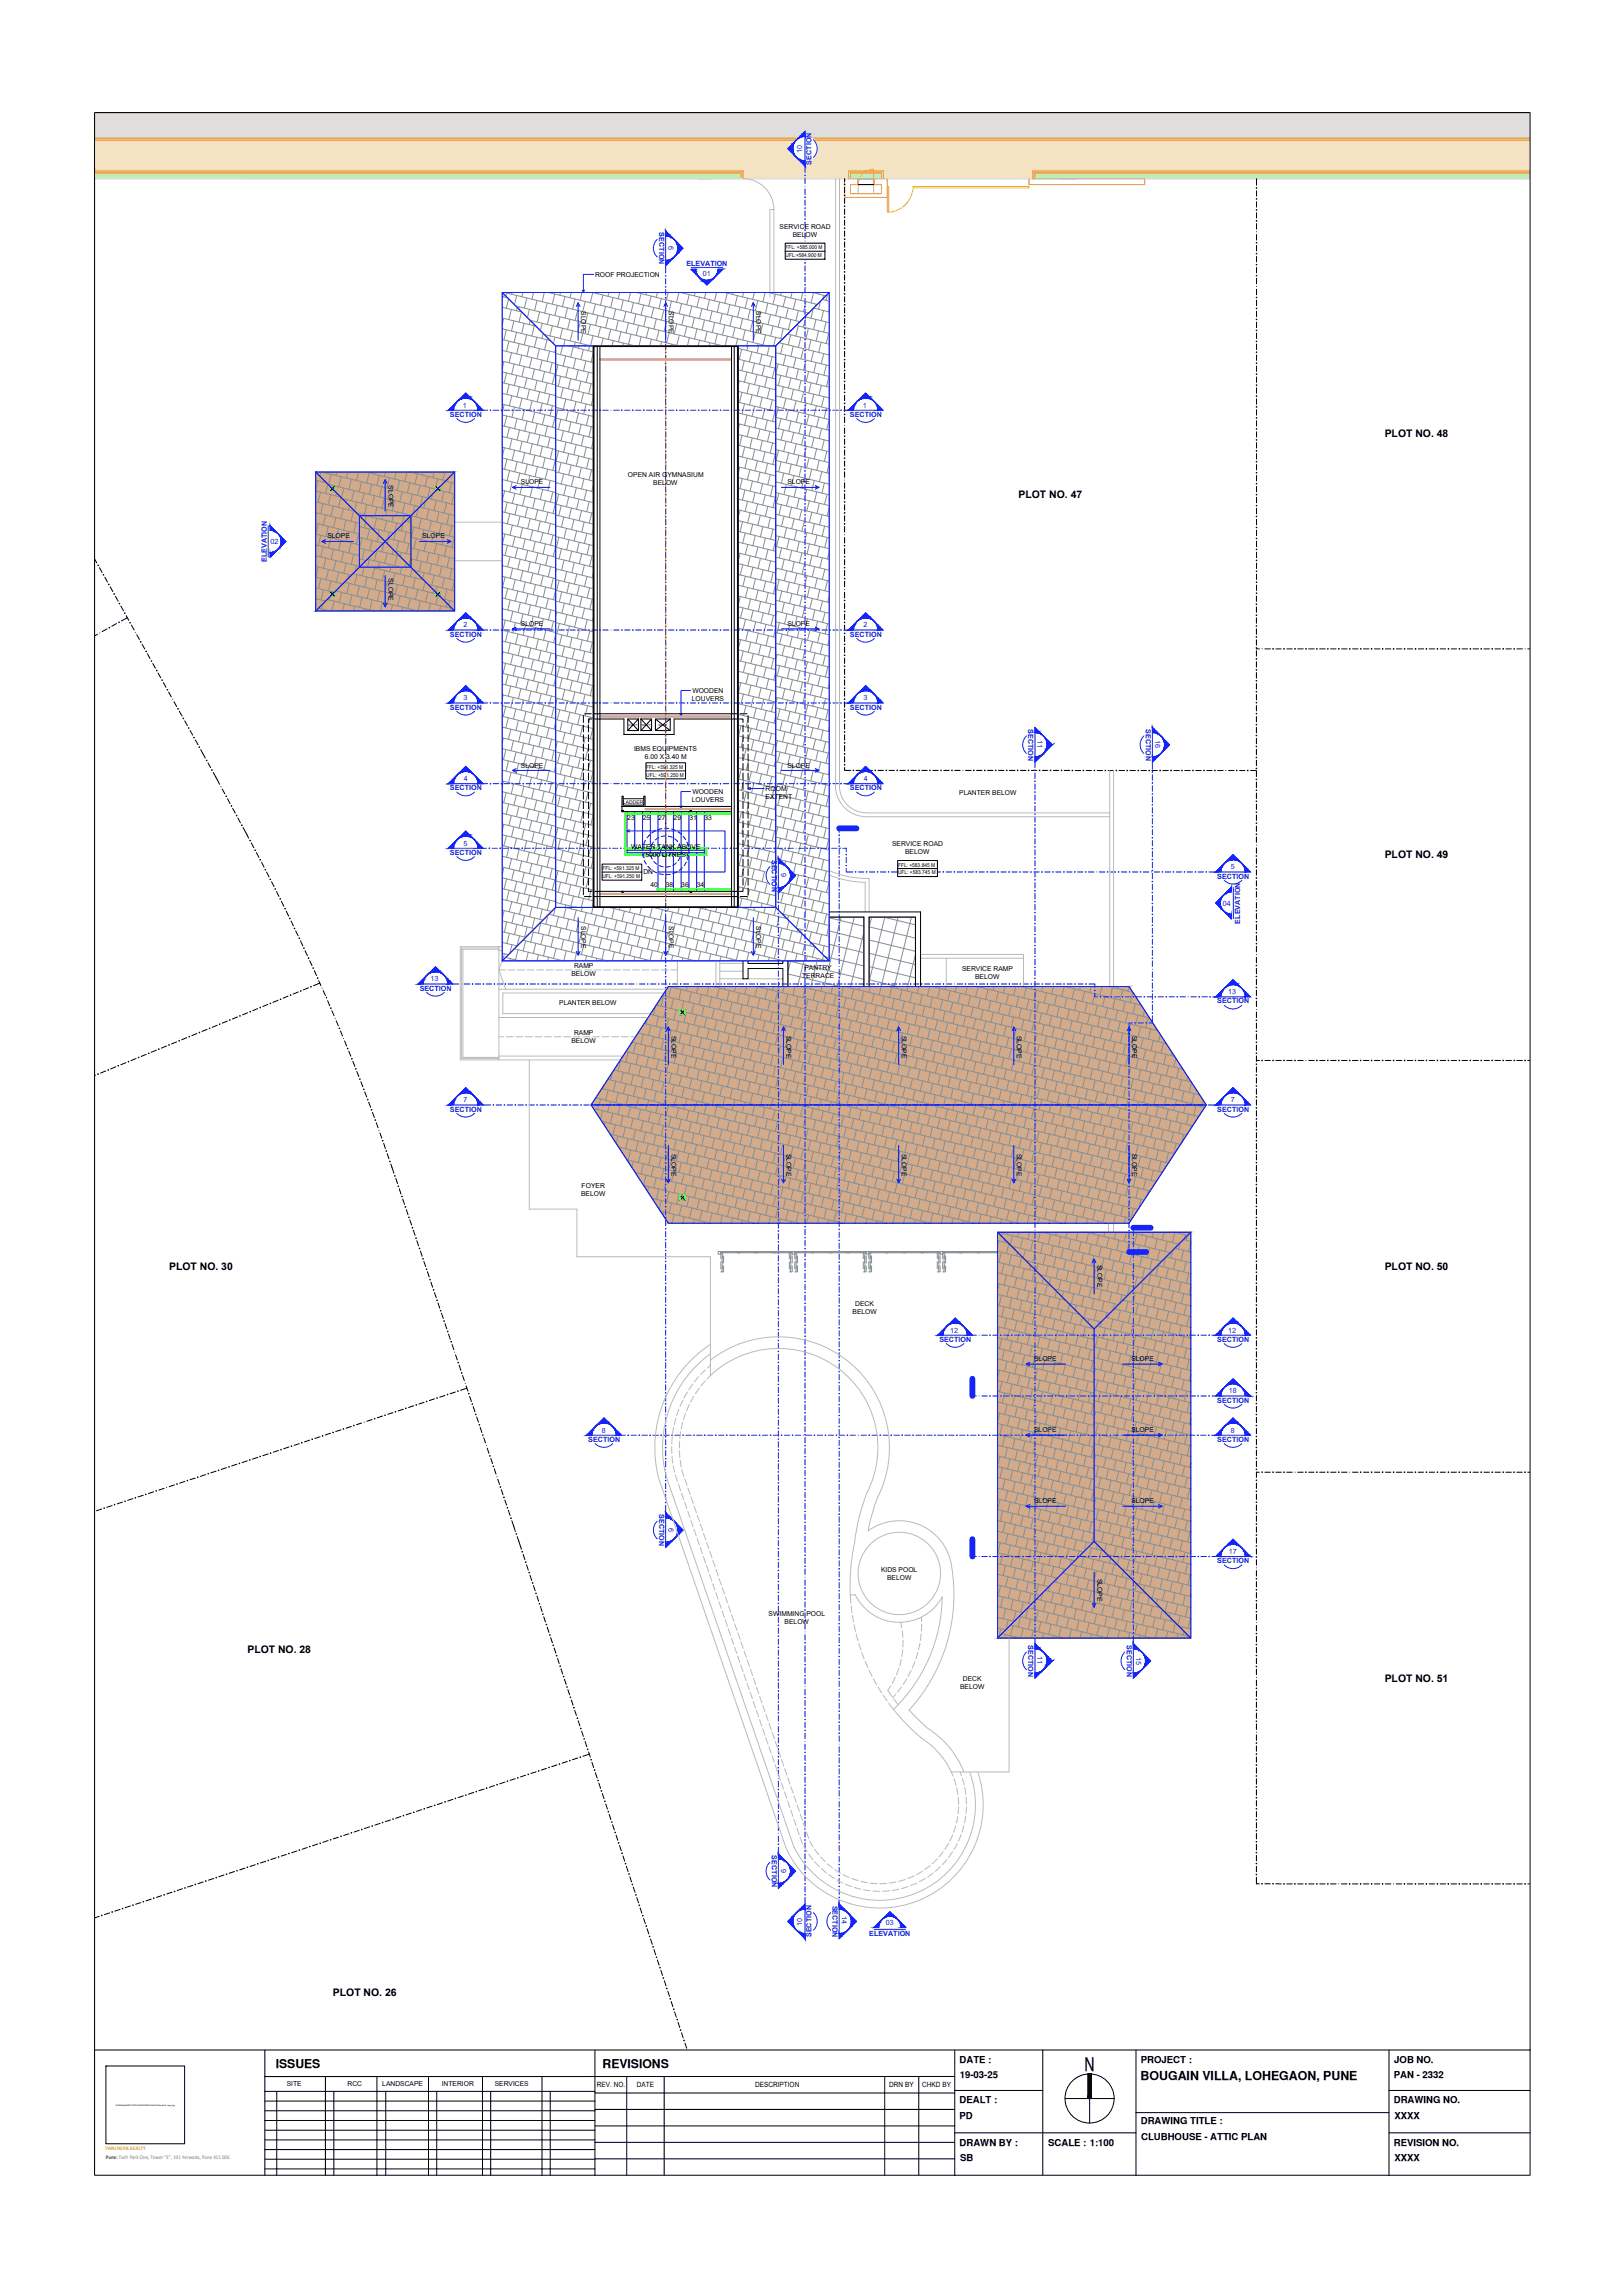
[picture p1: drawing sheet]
<svg xmlns="http://www.w3.org/2000/svg" width="594mm" height="841mm" viewBox="0 0 594 841" stroke-linecap="round" stroke-linejoin="round" font-family="sans-serif">
<defs><g id="words">
<text font-size="6.9" x="397.3" y="758.8">N</text>
<g font-size="4.5">
<text x="101" y="758">ISSUES</text>
<text x="220.7" y="757.7">REVISIONS</text>
<text x="417.8" y="762.4">BOUGAIN VILLA, LOHEGAON, PUNE</text>
</g>
<g font-size="3.8">
<text x="507.2" y="160.1">PLOT NO. 48</text>
<text x="373.1" y="182.4">PLOT NO. 47</text>
<text x="507.2" y="314.6">PLOT NO. 49</text>
<text x="61.9" y="465.3">PLOT NO. 30</text>
<text x="507.2" y="465.4">PLOT NO. 50</text>
<text x="90.6" y="605.9">PLOT NO. 28</text>
<text x="507.2" y="616.2">PLOT NO. 51</text>
<text x="121.9" y="731.3">PLOT NO. 26</text>
</g>
<g font-size="3.5">
<text x="351.5" y="755.9">DATE :</text>
<text x="417.8" y="755.9">PROJECT :</text>
<text x="510.7" y="755.9">JOB NO.</text>
<text x="351.5" y="761.6">19-03-25</text>
<text x="510.5" y="761.6">PAN - 2332</text>
<text x="351.5" y="770.7">DEALT :</text>
<text x="510.5" y="770.8">DRAWING NO.</text>
<text x="351.5" y="776.4">PD</text>
<text x="417.8" y="778.4">DRAWING TITLE :</text>
<text x="510.7" y="776.4">XXXX</text>
<text x="418" y="784.1">CLUBHOUSE - ATTIC PLAN</text>
<text x="351.5" y="786.3">DRAWN BY :</text>
<text x="383.9" y="786.3">SCALE : 1:100</text>
<text x="510.5" y="786.3">REVISION NO.</text>
<text x="510.7" y="791.9">XXXX</text>
<text x="351.6" y="792">SB</text>
</g>
<g font-size="2.6" fill="#1222ff">
<text x="293.8" y="56.1" transform="rotate(-90 293.8 56.1)">10</text>
<text x="297.3" y="60.3" transform="rotate(-90 297.3 60.3)">SECTION</text>
<text x="241.4" y="85.2" transform="rotate(90 241.4 85.2)">SECTION</text>
<text x="244.8" y="90.2" transform="rotate(90 244.8 90.2)">6</text>
<text x="251.4" y="97.4">ELEVATION</text>
<text x="257.4" y="101.3">01</text>
<text x="169.5" y="149.4">1</text>
<text x="316" y="149.4">1</text>
<text x="164.8" y="152.7">SECTION</text>
<text x="311.3" y="152.7">SECTION</text>
<text x="99.1" y="199.3">02</text>
<text x="97.7" y="206" transform="rotate(-90 97.7 206)">ELEVATION</text>
<text x="164.8" y="233.3">SECTION</text>
<text x="169.8" y="229.9">2</text>
<text x="311.3" y="233.3">SECTION</text>
<text x="316.3" y="229.9">2</text>
<text x="169.8" y="256.6">3</text>
<text x="316.3" y="256.6">3</text>
<text x="164.8" y="260">SECTION</text>
<text x="311.3" y="260">SECTION</text>
<text x="376.6" y="267.1" transform="rotate(90 376.6 267.1)">SECTION</text>
<text x="419.7" y="267.1" transform="rotate(90 419.7 267.1)">SECTION</text>
<text x="380" y="271.2" transform="rotate(90 380 271.2)">11</text>
<text x="423.1" y="271.1" transform="rotate(90 423.1 271.1)">16</text>
<text x="169.9" y="286.2">4</text>
<text x="316.3" y="286.2">4</text>
<text x="164.8" y="289.6">SECTION</text>
<text x="311.3" y="289.6">SECTION</text>
<text x="169.8" y="309.9">5</text>
<text x="164.8" y="313.3">SECTION</text>
<text x="282.7" y="315.1" transform="rotate(90 282.7 315.1)">SECTION</text>
<text x="286.1" y="320.1" transform="rotate(90 286.1 320.1)">9</text>
<text x="445.8" y="321.9">SECTION</text>
<text x="450.8" y="318.6">5</text>
<text x="447.9" y="331.9">04</text>
<text x="454.2" y="338.5" transform="rotate(-90 454.2 338.5)">ELEVATION</text>
<text x="157.7" y="359.6">13</text>
<text x="153.7" y="363">SECTION</text>
<text x="449.8" y="364.3">13</text>
<text x="445.8" y="367.7">SECTION</text>
<text x="164.8" y="407.3">SECTION</text>
<text x="169.8" y="403.9">7</text>
<text x="445.8" y="407.3">SECTION</text>
<text x="450.8" y="403.9">7</text>
<text x="344.1" y="491.7">SECTION</text>
<text x="348" y="488.3">12</text>
<text x="445.8" y="491.7">SECTION</text>
<text x="449.8" y="488.3">12</text>
<text x="445.8" y="514">SECTION</text>
<text x="450.1" y="510.6">18</text>
<text x="220.4" y="525">8</text>
<text x="450.8" y="525">8</text>
<text x="215.4" y="528.4">SECTION</text>
<text x="445.8" y="528.4">SECTION</text>
<text x="241.4" y="554.9" transform="rotate(90 241.4 554.9)">SECTION</text>
<text x="244.8" y="559.9" transform="rotate(90 244.8 559.9)">6</text>
<text x="450.1" y="569.4">17</text>
<text x="445.8" y="572.8">SECTION</text>
<text x="376.6" y="602.9" transform="rotate(90 376.6 602.9)">SECTION</text>
<text x="412.7" y="602.9" transform="rotate(90 412.7 602.9)">SECTION</text>
<text x="380" y="607" transform="rotate(90 380 607)">11</text>
<text x="416.1" y="607.1" transform="rotate(90 416.1 607.1)">15</text>
<text x="282.7" y="679.9" transform="rotate(90 282.7 679.9)">SECTION</text>
<text x="286.1" y="684.9" transform="rotate(90 286.1 684.9)">9</text>
<text x="304.9" y="698.3" transform="rotate(90 304.9 698.3)">SECTION</text>
<text x="293.8" y="705.7" transform="rotate(-90 293.8 705.7)">10</text>
<text x="308.3" y="702.3" transform="rotate(90 308.3 702.3)">14</text>
<text x="324.5" y="705.6">03</text>
<text x="297.3" y="709.9" transform="rotate(-90 297.3 709.9)">SECTION</text>
<text x="318.4" y="709.5">ELEVATION</text>
</g>
<g font-size="2.6">
<text x="218.6" y="764.9">REV. NO.</text>
<text x="233.3" y="764.9">DATE</text>
<text x="276.6" y="764.9">DESCRIPTION</text>
<text x="325.7" y="764.9">DRN BY</text>
<text x="337.8" y="764.9">CHKD BY</text>
</g>
<g font-size="2.5">
<text x="285.6" y="83.8">SERVICE ROAD</text>
<text x="290.3" y="86.7">BELOW</text>
<text x="217.9" y="101.4">ROOF PROJECTION</text>
<text x="212.9" y="114" transform="rotate(90 212.9 114)">SLOPE</text>
<text x="244.9" y="114" transform="rotate(90 244.9 114)">SLOPE</text>
<text x="277" y="114" transform="rotate(90 277 114)">SLOPE</text>
<text x="142.3" y="177.8" transform="rotate(90 142.3 177.8)">SLOPE</text>
<text x="190.8" y="177.5">SLOPE</text>
<text x="230" y="174.8">OPEN AIR GYMNASIUM</text>
<text x="239.3" y="177.7">BELOW</text>
<text x="288.4" y="177.5">SLOPE</text>
<text x="119.9" y="197.2">SLOPE</text>
<text x="154.7" y="197.2">SLOPE</text>
<text x="142.3" y="211.9" transform="rotate(90 142.3 211.9)">SLOPE</text>
<text x="190.8" y="229.4">SLOPE</text>
<text x="288.4" y="229.4">SLOPE</text>
<text x="253.4" y="256.8">LOUVERS</text>
<text x="253.6" y="253.9">WOODEN</text>
<text x="232.3" y="275.3">IBMS EQUIPMENTS</text>
<text x="190.8" y="281.3">SLOPE</text>
<text x="236.2" y="278.1">6.00 X 3.40 M</text>
<text x="288.4" y="281.3">SLOPE</text>
<text x="253.4" y="293.8">LOUVERS</text>
<text x="253.6" y="291">WOODEN</text>
<text x="280.4" y="289.8">ROOM</text>
<text x="280.4" y="292.7">EXTENT</text>
<text x="351.3" y="291.3">PLANTER BELOW</text>
<text x="229.8" y="300.7">23</text>
<text x="235.4" y="300.7">25</text>
<text x="241.1" y="300.7">27</text>
<text x="246.7" y="300.7">29</text>
<text x="252.5" y="300.7">31</text>
<text x="258" y="300.7">33</text>
<text x="231.2" y="311">WATER TANK ABOVE</text>
<text x="326.7" y="310.1">SERVICE ROAD</text>
<text x="235.6" y="313.9">(5000 LITRES)</text>
<text x="331.5" y="313">BELOW</text>
<text x="235.6" y="320.5">DN</text>
<text x="238.3" y="325.2">40</text>
<text x="243.9" y="325.2">38</text>
<text x="249.5" y="325.2">36</text>
<text x="255.2" y="325.2">34</text>
<text x="212.9" y="339.3" transform="rotate(90 212.9 339.3)">SLOPE</text>
<text x="244.9" y="339.3" transform="rotate(90 244.9 339.3)">SLOPE</text>
<text x="277" y="339.3" transform="rotate(90 277 339.3)">SLOPE</text>
<text x="209.3" y="357.7">BELOW</text>
<text x="210.2" y="354.8">RAMP</text>
<text x="293.8" y="358.2">TERRACE</text>
<text x="294.6" y="355.3">PANTRY</text>
<text x="352.4" y="355.8">SERVICE RAMP</text>
<text x="357.1" y="358.7">BELOW</text>
<text x="204.8" y="368.3">PLANTER BELOW</text>
<text x="209.3" y="382.3">BELOW</text>
<text x="210.2" y="379.3">RAMP</text>
<text x="245.9" y="379.5" transform="rotate(90 245.9 379.5)">SLOPE</text>
<text x="288.1" y="379.5" transform="rotate(90 288.1 379.5)">SLOPE</text>
<text x="330.3" y="379.5" transform="rotate(90 330.3 379.5)">SLOPE</text>
<text x="372.4" y="379.5" transform="rotate(90 372.4 379.5)">SLOPE</text>
<text x="414.6" y="379.5" transform="rotate(90 414.6 379.5)">SLOPE</text>
<text x="245.9" y="422.9" transform="rotate(90 245.9 422.9)">SLOPE</text>
<text x="288.1" y="422.9" transform="rotate(90 288.1 422.9)">SLOPE</text>
<text x="330.3" y="422.9" transform="rotate(90 330.3 422.9)">SLOPE</text>
<text x="372.4" y="422.9" transform="rotate(90 372.4 422.9)">SLOPE</text>
<text x="414.6" y="422.9" transform="rotate(90 414.6 422.9)">SLOPE</text>
<text x="213" y="435.5">FOYER</text>
<text x="212.8" y="438.4">BELOW</text>
<text x="402" y="463.5" transform="rotate(90 402 463.5)">SLOPE</text>
<text x="313.2" y="478.7">DECK</text>
<text x="312.3" y="481.6">BELOW</text>
<text x="378.8" y="498.6">SLOPE</text>
<text x="414.4" y="498.6">SLOPE</text>
<text x="378.8" y="524.7">SLOPE</text>
<text x="414.4" y="524.7">SLOPE</text>
<text x="378.8" y="550.8">SLOPE</text>
<text x="414.4" y="550.8">SLOPE</text>
<text x="322.7" y="576.1">KIDS POOL</text>
<text x="324.9" y="579">BELOW</text>
<text x="402" y="578.5" transform="rotate(90 402 578.5)">SLOPE</text>
<text x="281.5" y="592.3">SWIMMING POOL</text>
<text x="287.4" y="595.2">BELOW</text>
<text x="352.7" y="616.1">DECK</text>
<text x="351.6" y="619">BELOW</text>
<text x="105" y="764.5">SITE</text>
<text x="127.3" y="764.5">RCC</text>
<text x="140" y="764.5">LANDSCAPE</text>
<text x="161.8" y="764.5">INTERIOR</text>
<text x="181.2" y="764.5">SERVICES</text>
</g>
<g font-size="2">
<text x="287.7" y="94.2">UFL:+584.900 M</text>
<text x="287.7" y="91.3">FFL: +585.000 M</text>
<text x="236.7" y="281.7">FFL: +591.325 M</text>
<text x="236.7" y="284.6">UFL: +591.250 M</text>
<text x="328.9" y="317.5">FFL: +583.845 M</text>
<text x="220.7" y="318.8">FFL: +591.325 M</text>
<text x="220.7" y="321.8">UFL: +591.250 M</text>
<text x="328.9" y="320.5">UFL: +583.745 M</text>
</g>
<text font-size="2" fill="#f79646" x="38.7" y="788">PANCHSHIL REALTY</text>
<text font-size="2" fill="#404040" x="38.8" y="791.1">Pune: Tech Park One, Tower “E”, 191 Yerwada, Pune 411 006</text>
<text font-size="1.8" x="228.2" y="294.6">LADDER</text>
<g font-size="1">
<text x="230.2" y="265.9">SHAFT</text>
<text x="235.1" y="265.9">SHAFT</text>
<text x="241.1" y="265.9">SHAFT</text>
</g>
<text font-size=".8" x="42.3" y="771.7">\\PANData\ARCH1\PR\LOGOS\PANCHSHIL\Panchshil Logo.jpg</text>
</g></defs>
<!-- layer: Hatch -->
<g fill="none" stroke="#849096" stroke-width=".37">
<path d="M303.7 336.1h12.7v25.4h-27.8v-9.4h15.1zM303.7 336.3l12.7 3.1M308.1 336.1l-6.3 25.4M312.9 336.1l-6.2 25.4M318.3 336.1h17v25.4h-17zM318.3 339.6l17 4.2M319.2 336.1l-.9 3.8M323.7 336.1l11.6 2.8M324.1 336.1l-5.8 23.6M328.9 336.1l-6.2 25.4M333.8 336.1l-6.3 25.4M288.6 356.9l19 4.6"/>
<path d="M288.9 352.1l27.5 6.8M289.6 352.1l-1 4M294.4 352.1l-2.3 9.4M299.3 352.1l-2.3 9.4M303.7 350.9l12.7 3.1M303.7 346l12.7 3.1M303.7 341.2l12.7 3.1M316.4 341.5l-4.9 20M318.3 359l10.2 2.5M318.3 354.2l17 4.2M318.3 349.3l17 4.2M318.3 344.5l17 4.1"/>
<path d="M335.3 349.8l-2.9 11.7M316.4 361.4v.1"/>
</g>
<!-- layer: Fill 18 -->
<g fill="#d4ab8a" stroke="#d4ab8a" stroke-width=".37">
<path d="M365.4 451.6h70.7l-70.7 17.3z"/>
<path d="M365.4 468.9l70.7-17.3-70.7 148.7z"/>
<path d="M244.8 361.5h148.9l-177.2 43.4z"/>
<path d="M244.8 448.3l194.3-47.6-174.5 47.6z"/>
<path d="M115.6 173h50.9l-50.9 12.4z"/>
<path d="M115.6 185.4l50.9-12.4-50.9 50.9z"/>
<path d="M436.1 451.6v131.3l-70.7 17.4zM365.4 600.3h70.7v-17.4z"/>
<path d="M216.5 404.9l177.2-43.4-174.5 47.6zM219.2 409.1l194.3-47.6h-19.8z"/>
<path d="M219.2 409.1l194.3-47.6-168.7 86.8zM244.8 448.3l194.3-47.6-25.6-39.2z"/>
<path d="M264.6 448.3l174.5-47.6 2.7 4.2zM264.6 448.3h148.9l28.3-43.4z"/>
<path d="M166.5 173v38.4l-50.9 12.5zM115.6 223.9h50.9v-12.5z"/>
</g>
<path d="M115.6 173h50.9v50.9h-50.9zM244.8 361.5h168.7l28.3 43.4-28.3 43.4h-168.7l-28.3-43.4zM365.4 451.6h70.7v148.7h-70.7z" fill="none" stroke="#d4ab8a" stroke-width=".37"/>
<!-- layer: Roof Hatch -->
<g fill="none" stroke="#849096" stroke-width=".37">
<path d="M184 107.2h119.7l-19.6 19.5h-80.6zM184 107.2l19.5 19.5v205.8l-19.5 19.6zM184 108.7l1.9 .4M184 116.5l12.3 3M184 112.6l7.1 1.7M184.5 116.7l-.5 2.3M184.7 107.9l-.2 .9M184.8 107.2l79.9 19.5M185.5 107.4l-.2 1.1M186.3 109.5l-.9 3.4M187.3 113.4l-.9 3.7M187.6 107.2l-.2 .6"/>
<path d="M188.2 117.6l-.9 3.7M188.9 112.1l59.7 14.6M189.2 108.3l-.8 3.4M189.5 112.7l-.3 1.2M190.2 112.5l-.2 .7M191 114.3l-.9 3.7M191.5 107.2l-.4 1.6M192 118.5l-.9 3.7M193 109.2l-1 3.7M193.9 113.4l-.7 3M194.2 117.4l38.3 9.3M194.2 117.4l-.4 1.6"/>
<path d="M194.9 117.6l-.2 .4M195.4 107.2l-.6 2.4M195.7 119.4l-.9 3.7M196.7 110.1l-.9 3.7M197.6 114.3l-.9 3.7M198.6 118.4l-.7 2.8M199.4 107.2l-.8 3.4M200.4 111l-.9 3.8M200.9 107.2l80 19.5M201.4 107.2l-.1 .1M201.4 115.2l-.9 3.7M202.3 119.4l-.9 3.7"/>
<path d="M203.2 107.7l-.9 3.8M204.1 111.9l-.9 3.8M205.1 116.1l-.9 3.7M205.3 107.2l-.3 1M206.9 108.7l-.9 3.7M207.9 112.9l-1 3.7M208.8 117l-.9 3.7M209.2 107.2l-.4 1.9M210.6 109.6l-.9 3.7M211.6 113.7l-.9 3.8M212.5 117.9l-.9 3.8M213.2 107.2l-.7 2.8"/>
<path d="M214.3 110.5l-.9 3.7M215.3 114.7l-.9 3.7M216.3 118.8l-1 3.8M217 107.2l69.7 17M217.1 107.2l-.9 3.8M218.1 111.4l-1 3.7M219 115.6l-.9 3.7M219.1 107.2l-.1 .5M220 119.8l-1 3.7M220.8 108.1l-.9 3.7M221.8 112.3l-.9 3.7M222.7 116.5l-.9 3.7"/>
<path d="M223 107.2l-.3 1.4M224.6 109.1l-.9 3.7M225.5 113.2l-.9 3.7M226.5 117.4l-.9 3.7M227 107.2l-.6 2.3M228.3 109.9l-.9 3.8M229.2 114.1l-.9 3.8M230.2 118.3l-.9 3.7M230.9 107.2l-.8 3.2M232 110.9l-.9 3.7M232.9 115.1l-.9 3.6M233.1 107.2l56.7 13.9"/>
<path d="M233.9 119.2l-.9 3.7M234.8 107.6l-.9 3.7M235.7 111.8l-.9 3.7M236.7 116l-.9 3.7M236.8 107.2l-.2 .8M238.5 108.5l-.9 3.7M239.5 112.7l-1 3.7M240.4 116.9l-.9 3.7M240.8 107.2l-.5 1.8M242.2 109.4l-.9 3.8M243.2 113.6l-1 3.7M244.1 117.8l-.9 3.7"/>
<path d="M244.7 107.2l-.6 2.7M245.9 110.3l-.9 3.7M246.9 114.5l-.9 3.7M247.8 118.7l-.9 3.7M248.7 107.2l-.9 3.6M249.3 107.2l43.7 10.7M249.7 111.3l-.9 3.7M250.6 115.4l-.9 3.7M250.7 107.2l-.1 .3M251.6 119.6l-.9 3.7M252.4 108l-.9 3.7M253.4 112.1l-.9 3.8"/>
<path d="M254.4 116.3l-1 3.8M254.6 107.2l-.3 1.2M256.2 108.9l-1 3.7M257.1 113.1l-.9 3.7M258 117.3l-.9 3.6M258.5 107.2l-.5 2.1M259.9 109.8l-.9 3.7M260.8 114l-.9 3.7M261.8 118.2l-.9 3.7M262.5 107.2l-.8 3M263.6 110.7l-.9 3.7M264.6 114.9l-1 3.7"/>
<path d="M265.4 107.2l30.8 7.5M265.5 119.1l-.9 3.7M266.4 107.4l-1 3.8M267.3 111.6l-.9 3.8M268.3 115.8l-1 3.7M268.4 107.2l-.2 .7M269.2 120l-.9 3.7M270.1 108.4l-.9 3.7M271 112.5l-.9 3.7M272 116.7l-.9 3.7M272.3 107.2l-.3 1.6M273.8 109.3l-.9 3.7"/>
<path d="M274.8 113.5l-.9 3.7M275.7 117.6l-.9 3.7M276.3 107.2l-.6 2.5M277.6 110.2l-1 3.7M278.5 114.3l-.9 3.8M279.4 118.5l-.9 3.8M280.2 107.2l-.8 3.4M281.2 111.1l-.9 3.7M281.5 107.2l17.8 4.3M282.2 115.3l-.9 3.7M282.2 107.2v.2M283.1 119.4l-.8 3.7"/>
<path d="M284 107.8l-.9 3.7M285 112l-.9 3.7M285.9 116.2l-.9 3.7M286.1 107.2l-.2 1.1M287.8 108.7l-1 3.7M288.7 112.9l-.9 3.7M289.7 117.1l-1 3.7M290.1 107.2l-.5 2M291.5 109.6l-1 3.8M291.6 119.3l12.1 2.9M292.4 119.4l-.9 3.7M292.4 113.8l-.9 3.8"/>
<path d="M294 107.2l-.7 2.9M294.8 116.1l8.9 2.1M295.2 116.2l-1 3.7M295.2 110.5l-.9 3.8M296.1 114.7v.1M297.6 107.2l4.9 1.2M297.9 113l-.9 3.6M298 107.3l-.9 3.7M298 112.9l5.7 1.4M298.9 117.1l-.9 3.7M298.9 111.5l-.1 .6M299.9 107.2l-.1 .5"/>
<path d="M300.5 110.4l-.7 2.9M301.2 109.7l2.5 .7M301.6 113.8l-.8 3.7M301.7 108.2l-.4 1.4M302.6 118l-.9 3.7M303.1 107.8l-.5 2.3M303.7 113.5l-.2 .8M184 124.4l19.5 4.8M184 132.3l19.5 4.8M184 120.5l17.6 4.3M184 128.4l19.5 4.8M184 136.3l19.5 4.8"/>
<path d="M184.6 132.5l-.6 2.6M185.5 120.9l-1 3.7M185.6 136.7l-1 3.7M186.4 125.1l-.9 3.6M187.4 129.2l-.9 3.7M188.3 133.4l-.9 3.7M189.2 121.8l-.9 3.7M189.3 137.6l-.9 3.7M190.1 125.9l-.9 3.8M191.1 130.1l-.9 3.8M192 134.3l-.9 3.7M192.9 122.7l-.9 3.7"/>
<path d="M193 138.5l-.9 3.7M193.9 126.9l-.9 3.7M194.8 131l-.9 3.7M195.8 135.2l-.9 3.7M196.7 123.6l-1 3.7M196.7 139.4l-.9 3.7M197.6 127.8l-.9 3.7M198.6 132l-1 3.7M198.9 122.2l-.4 1.8M199.4 122.6l17 4.1M199.5 136.1l-.9 3.7M199.5 122.6v.2"/>
<path d="M200.4 124.5l-1 3.7M201.3 128.7l-.9 3.7M202.2 132.8l-.8 3.8M203.2 137l-.9 3.8M203.3 123.6l-.6 2.3M203.5 126.7h13.8v205.8h-13.8zM203.5 127.7l-.3 1.4M203.5 133.5l13.8 3.3M203.5 129.5l13.8 3.4M203.5 137.4l13.8 3.4M204.4 133.7l-.9 3.5M205.3 137.9l-.9 3.7"/>
<path d="M206.1 120.3l-1 3.7M206.1 126.7l-.8 3.3M207 124.5l-.6 2.2M207.2 130.4l-.9 3.8M208.1 134.6l-.9 3.7M208.3 126.7l9 2.2M209.1 138.8l-.9 3.7M209.7 121.2l-.9 3.7M209.9 127.2l-.9 3.7M210.7 125.4l-.3 1.3M210.9 131.3l-.9 3.7M211.9 135.5l-1 3.7"/>
<path d="M212 126.7l-.2 .9M212.8 139.7l-.9 3.7M213.5 122.1l-.9 3.7M213.7 128.1l-1 3.7M214.4 126.3l-.1 .4M214.6 132.2l-.9 3.8M215.6 136.4l-1 3.7M216 126.7l-.5 1.8M217.2 123l-.9 3.7M217.3 129.5l-.8 3.2M220.9 124l-.7 2.7M223.7 120.7l-.9 3.7"/>
<path d="M224.6 124.8l-.4 1.9M227.4 121.6l-.9 3.7M228.4 125.8l-.3 .9M231.1 122.5l-.9 3.7M232.1 126.7h-.1M234.8 123.4l-.8 3.3M237.6 120.1l-.9 3.8M238.6 124.3l-.6 2.4M241.4 121l-1 3.8M242.3 125.2l-.4 1.5M245.1 122l-.9 3.7M246 126.1l-.2 .6"/>
<path d="M248.8 122.9l-.9 3.7M252.5 123.8l-.7 2.9M255.3 120.5l-.9 3.7M256.2 124.7l-.5 2M259 121.4l-.9 3.7M259.9 125.6l-.2 1.1M262.7 122.3l-.9 3.8M263.7 126.5l-.1 .2M266.5 123.2l-.9 3.5M270.2 124.2l-.7 2.5M270.4 126.7h13.7v205.8h-13.7zM270.4 131.6l13.7 3.4"/>
<path d="M270.4 139.5l13.7 3.4M270.4 127.7l13.7 3.3M270.4 135.6l13.7 3.3M270.8 139.6l-.4 1.5M271.7 128l-1 3.7M272.6 132.2l-.9 3.6M272.9 120.9l-.9 3.7M273.6 136.3l-1 3.7M273.9 125.1l-.4 1.6M273.9 126.7l-.4 1.7M275.4 128.9l-.9 3.7M276.3 133.1l-.9 3.7"/>
<path d="M276.7 121.8l-1 3.7M277.3 137.2l-.9 3.8M277.6 126l-.2 .7M277.8 126.7l-.5 2.6M279.1 129.8l-.9 3.7M280 134l-.9 3.7M280.4 122.7l-.9 3.7M281 138.1l-.9 3.8M281.8 126.7l-.8 3.6M282.8 130.7l-.9 3.7M282.8 126.7l1.3 .4M283.8 134.9l-1 3.7"/>
<path d="M283.8 126.7l-.1 .3M284.1 126.7l19.6-19.5v244.9l-19.6-19.6zM284.1 123.6l-.7 3.1M284.1 137.1l19.6 4.8M284.1 133.2l19.6 4.8M284.1 129.2l19.6 4.8M285 133.4l-.9 3.6M285.3 125.6l18.4 4.5M286 137.6l-1 3.7M286.8 125.9l-.9 3.8M286.9 120.4l-.9 3.7M287.8 130.1l-.9 3.8"/>
<path d="M288.5 122.4l15.2 3.8M288.7 134.3l-.9 3.7M289.6 122.7l-.9 3.7M289.7 138.5l-.9 3.7M290.5 126.9l-.8 3.7M291.5 131l-.9 3.7M292.5 135.2l-.9 3.7M293.3 123.6l-.9 3.7M293.4 139.4l-.9 3.7M294.3 127.8l-.9 3.7M295.2 132l-.9 3.7M296.1 120.3l-.9 3.7"/>
<path d="M296.2 136.1l-1 3.8M297.1 124.5l-1 3.7M298 128.7l-.9 3.7M298.9 132.8l-.9 3.8M299.8 121.2l-.9 3.8M299.9 137l-.9 3.8M300.8 125.4l-.9 3.8M301.7 129.6l-.9 3.7M302.7 133.8l-.9 3.7M303.5 122.1l-.9 3.8M303.6 138l-.9 3.7M303.7 129.6l-.1 .4"/>
<path d="M184 140.2l19.5 4.8M184 148.1l19.5 4.8M184 156l19.5 4.8M184 144.1l19.5 4.8M184 152.1l19.5 4.7M184 159.9l19.5 4.8M184.7 148.3l-.7 2.9M185.6 152.4l-.9 3.8M186.5 140.8l-.9 3.8M186.6 156.6l-.9 3.8M187.5 145l-1 3.7M188.4 149.2l-.9 3.7"/>
<path d="M189.4 153.4l-1 3.7M190.2 141.7l-.9 3.8M190.3 157.5l-.9 3.7M191.2 145.9l-.9 3.7M192.1 150.1l-.9 3.7M193.1 154.3l-.9 3.7M193.9 142.7l-.9 3.7M194 158.5l-.9 3.7M194.9 146.8l-.9 3.7M195.8 151l-.9 3.7M196.8 155.2l-.9 3.7M197.7 143.6l-1 3.7"/>
<path d="M197.8 159.4l-1 3.7M198.6 147.7l-.9 3.8M199.6 151.9l-1 3.8M200.4 140.3l-.9 3.7M200.5 156.1l-.9 3.7M201.4 144.5l-.9 3.7M202.3 148.7l-.9 3.7M203.3 152.8l-.9 3.7M203.5 143.8l-.2 1.1M203.5 159.9l-.2 .8M203.5 141.4l13.8 3.3M203.5 149.3l13.8 3.3"/>
<path d="M203.5 157.1l13.8 3.4M203.5 145.3l13.8 3.4M204.5 149.5l-1 3.7 13.8 3.3M205.4 153.7l-.9 3.7M206.3 142l-.9 3.8M206.4 157.9l-.9 3.6M207.2 146.2l-.9 3.7M208.2 150.4l-.9 3.7M209.1 154.6l-.8 3.7M210 143l-.9 3.7M210.1 158.8l-.9 3.7M211 147.2l-.9 3.6"/>
<path d="M211.9 151.3l-.9 3.7M212.9 155.5l-.9 3.7M213.8 143.8l-1 3.8M213.8 159.7l-.9 3.7M214.7 148l-.9 3.8M215.7 152.2l-1 3.8M216.5 140.6l-.9 3.7M216.6 156.4l-.9 3.7M217.3 145.6l-.8 2.9M270.4 147.4l13.7 3.3M270.4 155.3l13.7 3.3M270.4 143.4l13.7 3.4"/>
<path d="M270.4 151.3l13.7 3.4M270.4 159.2l13.7 3.4M270.9 155.4l-.5 1.9M271.8 143.8l-1 3.7M271.8 159.6l-.9 3.7M272.7 148l-.9 3.7M273.6 152.1l-.9 3.7M274.5 140.5l-.9 3.7M274.6 156.3l-.9 3.7M275.5 144.7l-1 3.7M276.4 148.8l-.9 3.8M277.3 153l-.8 3.8"/>
<path d="M278.2 141.4l-.9 3.7M278.3 157.2l-.9 3.8M279.2 145.6l-.9 3.7M280.1 149.8l-.9 3.7M281.1 153.9l-.9 3.7M282 142.3l-1 3.8M282 158.1l-.9 3.7M282.9 146.5l-.9 3.7M283.9 150.7l-1 3.7M284.1 141.1l19.6 4.7M284.1 156.8l19.6 4.8M284.1 145l19.6 4.8"/>
<path d="M284.1 152.9l19.6 4.8M284.1 149l19.6 4.8-.9 3.7M284.1 145h.1M284.1 157.6l-.2 1M284.1 141.4l-.3 1.4M285.1 149.2l-.9 3.7M286.1 153.4l-1 3.7M286.9 141.7l-.9 3.8M287 157.6l-.9 3.7M287.9 145.9l-1 3.7M288.8 150.1l-.9 3.7M289.7 154.3l-.8 3.7"/>
<path d="M290.6 142.7l-.9 3.7M290.7 158.5l-.9 3.7M291.6 146.9l-.9 3.7M292.5 151l-.9 3.7M293.5 155.2l-.9 3.7M294.4 143.6l-1 3.7M294.4 159.4l-.9 3.7M295.3 147.7l-.9 3.8M296.3 151.9l-1 3.8M297.1 140.3l-.9 3.7M297.2 156.1l-.9 3.7M298.1 144.5l-.9 3.7"/>
<path d="M299 148.7l-.9 3.7M300 152.8l-.9 3.7M300.8 141.2l-.9 3.7M300.9 157l-.9 3.7M301.8 145.4l-.9 3.7M302.7 149.6l-.8 3.7M303.7 145.7v.1M115.6 173h50.9l-16 16h-18.9zM115.6 173l16 16v18.9l-16 16zM115.6 180l9.3 2.2-1 3.7M115.6 176l4 1M116.4 176.2l-.8 3.4"/>
<path d="M117.5 173l-.3 1.5M117.9 173l39 9.5M118.5 175.9l-.2 .8M119.5 173l-.1 .4M120.1 177.4l-.8 3.4M120.1 177.5l33.7 8.2M121.3 173.8l-.9 3.7M122.2 178l-.3 1.3M123.5 173l-.4 1.2M125 174.7l-.9 3.7M126 178.9l-.9 3.5M127.4 173l-.6 2.2"/>
<path d="M128.7 175.6l-.9 3.8M129.7 179.8l-1 3.7M131.3 173l-.7 3.1M132.4 176.5l-.9 3.8M134 173l26.1 6.4M135.2 173.3l-.9 3.7M136.2 177.5l-.9 3.7M137.3 173l-.2 .7M139 174.2l-1 3.7M139.9 178.4l-.9 3.7M141.2 173l-.4 1.6M142.7 175.1l-1 3.7"/>
<path d="M143.6 179.3l-.9 3.7M145.1 173l-.6 2.6M146.4 176l-.9 3.7M149.1 173l-.9 3.4M150.1 173l13.2 3.2M150.1 176.9l-.9 3.7M151.1 173l-.1 .2M152.9 173.7l-1 3.7M153.8 177.8l-.9 3.8M155 173l-.3 1.1M156.6 174.5l-.9 3.8M157.5 178.7l-.9 3.8"/>
<path d="M159 173l-.5 2M160 179.5l6.5 1.6M160.3 175.5l-.9 3.7M161.1 178.4l-.3 1.3M162.9 173l-.7 2.9M163.2 176.3l3.3 .8M163.7 175.8l-.2 .6M165.4 176.8l-.9 3.8M166.2 173h.3M166.3 173.1l.2 .1M166.5 173v50.9l-16-16v-18.9zM184 163.9l19.5 4.8"/>
<path d="M184 171.8l19.5 4.8M184 179.7l19.5 4.7M184 167.8l19.5 4.8M184 175.7l19.5 4.8M184.8 164.1l-.8 3.2M184.8 179.9l-.8 3.5M185.7 168.2l-.9 3.8M186.7 172.4l-1 3.7M187.5 160.8l-.9 3.7M187.6 176.6l-.9 3.7M188.5 165l-.9 3.7M189.4 169.2l-.9 3.7"/>
<path d="M190.4 173.4l-.9 3.7M191.2 161.7l-.9 3.7M191.3 177.5l-.9 3.7M192.2 165.9l-.9 3.7M193.1 170.1l-.9 3.7M194.1 174.2l-.9 3.8M195 162.6l-.9 3.8M195 178.4l-.8 3.8M195.9 166.8l-.9 3.7M196.9 171l-.9 3.7M197.8 175.2l-.9 3.7M198.7 163.5l-.9 3.8"/>
<path d="M198.8 179.3l-.9 3.7M199.7 167.7l-1 3.8M200.6 171.9l-.9 3.7M201.5 160.3l-1 3.7M201.6 176.1l-1 3.7M202.4 164.5l-.9 3.7M203.4 168.6l-.9 3.7M203.5 176l-.1 .5M203.5 165l13.8 3.4M203.5 172.9l13.8 3.4M203.5 161.1l13.8 3.4M203.5 169l13.8 3.3"/>
<path d="M203.5 176.9l13.8 3.3M203.6 161.1l-.1 .3M203.7 176.9l-.2 .6M204.6 165.3l-1 3.7M205.5 169.5l-.9 3.7M206.5 173.7l-1 3.7M207.3 162l-.9 3.7M207.4 177.8l-.9 3.7M208.3 166.2l-.9 3.7M209.2 170.4l-.9 3.7M210.2 174.5l-.9 3.8M211 162.9l-.8 3.8"/>
<path d="M211.1 178.7l-.9 3.8M212 167.1l-.9 3.7M213 171.3l-1 3.7M213.9 175.5l-.9 3.7M214.8 163.8l-1 3.8M214.9 179.6l-1 3.7M215.7 168l-.9 3.7M216.7 172.2l-1 3.7M217.3 161.7l-.7 2.6M217.3 177.8l-.6 2.3M270.4 163.2l13.7 3.3M270.4 171.1l13.7 3.3"/>
<path d="M270.4 178.9l13.7 3.4M270.4 167.1l13.7 3.4M270.4 175l13.7 3.4M270.9 171.2l-.5 2.2M271.9 175.3l-.9 3.8M272.8 163.7l-1 3.8M272.9 179.5l-1 3.8M273.7 167.9l-.9 3.8M274.7 172.1l-1 3.7M275.5 160.5l-.9 3.7M275.6 176.3l-.9 3.7M276.5 164.6l-.9 3.8"/>
<path d="M277.4 168.8l-.9 3.8M278.4 173l-.9 3.7M279.2 161.4l-.8 3.7M279.3 177.2l-.9 3.7M280.2 165.6l-.9 3.7M281.1 169.8l-.8 3.7M282.1 173.9l-.9 3.7M283 162.3l-.9 3.7M283.1 178.1l-.9 3.7M283.9 166.5l-.9 3.7M284.1 164.8l19.6 4.7M284.1 172.6l19.6 4.8"/>
<path d="M284.1 160.8l19.6 4.8M284.1 168.7l19.6 4.8M284.1 176.6l19.6 4.8M284.1 173.7l-.1 .7M284.2 160.8l-.1 .4M284.3 176.6l-.2 .7M285.2 165l-1 3.7M286.1 169.2l-.9 3.7M287.1 173.4l-1 3.7M287.9 161.7l-.9 3.7M288 177.5l-.9 3.7M288.9 165.9l-.9 3.7"/>
<path d="M289.8 170.1l-.9 3.7M290.8 174.2l-.9 3.8M291.6 162.6l-.8 3.8M291.7 178.4l-.9 3.8M292.6 166.8l-.9 3.7M293.6 171l-.9 3.7M294.5 175.2l-.9 3.7M295.4 163.5l-.9 3.8M295.5 179.4l-.9 3.6M296.3 167.7l-.9 3.8M297.3 171.9l-.9 3.7M298.2 160.3l-1 3.7"/>
<path d="M298.3 176.1l-1 3.7M299.1 164.5l-.9 3.7M300.1 168.7l-1 3.6M301 172.8l-.9 3.7M301.9 161.2l-.9 3.7M301.9 177l-.9 3.7M302.8 165.4l-.9 3.7M303.7 169.9l-.8 3.4M115.6 187.8l16 4M115.6 183.9l14.5 3.5M115.6 191.8l16 3.9M115.6 199.7l16 3.9"/>
<path d="M116.5 192l-.9 3.7 16 3.9M117.4 180.4l-.9 3.7M117.5 196.2l-.9 3.7M118.3 184.6l-.9 3.7M119.3 188.7l-.9 3.7M120.2 192.9l-.8 3.7M121.1 181.3l-.9 3.7M121.2 197.1l-.9 3.7M122.1 185.5l-.9 3.7M123 189.7l-.9 3.7M123.2 180.6l-.2 1.1M124 193.8l-1 3.7"/>
<path d="M124.9 198l-.9 3.7M125.3 182.7l25.3 6.2M125.8 186.4l-.9 3.7M126.7 190.5l-.9 3.8M126.9 183l-.2 1M127.7 194.7l-.9 3.8M128 185.4l-.4 1.4M128.6 198.9l-.9 3.7M129.5 187.3l-.9 3.7M130.4 191.5l-.8 3.7M130.6 187.9l4.4 1.1M130.6 184l-.7 3.2"/>
<path d="M131.4 195.6l-.9 3.7M131.6 188.2l-.2 .6M131.6 189h18.9l-9.4 9.4zM131.6 189l9.5 9.4-9.5 9.5zM131.6 189.1h.1M131.6 196.9l8.8 2.2M131.6 193l5.3 1.3M132.6 197.1l-1 3.8 5.7 1.4M133.4 180.7l-.9 3.7M133.7 191.1l.5-2.1 13.1 3.2M134 191.3l-.5 2.1M134.3 184.9l-.9 3.7"/>
<path d="M135.4 193.9l-1 3.7M136 193.4l8.1 2M136.2 189l-.1 .4M136.3 198.1l-.9 3.7M137.1 181.6l-.9 3.7M137.9 189.9l-.9 3.7M138.1 185.8l-.8 3.2M138.7 196.1l-.6 2.4M138.9 194.1l-.5 1.7M140 199l-.2 .6M140.1 189l-.3 1.4M140.7 198.8l-.8 3.4"/>
<path d="M140.8 182.5l-.9 3.8M140.9 198.5l.3 .1M141.7 190.8l-1 3.7M141.8 186.7l-.6 2.3M142.2 197.3l8.3 2M142.3 197.3l-.4 1.9M142.6 195l-.6 2.5M144.1 189l-.6 2.3M144.5 183.4l-.8 3.8M145 194.5l-.8 3.3M145.3 191.7l-.7 3.2M145.4 194.1l5.1 1.3"/>
<path d="M145.5 187.6l-.3 1.4M146.1 198.2l-1 3.8M147.3 180.2l-.9 3.7M147.6 191.9l-.6 2.6M148 189l-.8 3.2M148.3 184.4l-.9 3.7M148.5 191l2 .4M148.8 195l-.9 3.7M149.2 188.6l-.1 .4M149.8 199.1l-.9 3.8M150.2 189.3l-.5 2M150.3 189h.2"/>
<path d="M150.5 189v18.9l-9.4-9.5zM150.5 196.9l16 3.9M150.5 192.9l16 4M150.5 189l16 3.9M150.6 189l-.1 .4M151.1 181.1l-1 3.7M151.5 193.2l-.9 3.7M152 185.3l-.7 2.9M152.5 197.4l-.9 3.7M153.2 186.3l-.7 3.1M153.7 185.8l12.8 3.1M154.3 189.9l-.9 3.7"/>
<path d="M154.8 182l-.9 3.6M155.3 194.1l-.9 3.7M155.8 183.6l-.6 2.6M156.2 198.2l-.9 3.8M156.9 182.6l9.6 2.4M157.1 186.6l-.9 3.8M158 190.8l-.9 3.7M158.5 181.1l-.5 1.8M159 195l-.9 3.7M159.9 183.4l-1 3.7M159.9 199.2l-.9 3.7M160.8 187.5l-.9 3.8"/>
<path d="M161.8 191.7l-1 3.8M162.6 180.1l-.9 3.7M162.7 195.9l-.9 3.7M163.6 184.3l-.9 3.7M164.5 188.5l-.9 3.7M165.5 192.7l-.9 3.6M166.3 181l-.8 3.7M166.4 196.8l-.9 3.7M166.5 188.3l-.1 .6M184 187.5l19.5 4.8M184 195.5l19.5 4.7-.9 3.8M184 183.6l19.5 4.8"/>
<path d="M184 191.5l19.5 4.8M184.9 195.7l-.9 3.7 19.5 4.8M185.8 184.1l-.9 3.7M185.9 199.9l-.9 3.7M186.7 188.2l-.9 3.7M187.7 192.4l-.9 3.7M188.6 180.8l-1 3.7M188.7 196.6l-1 3.7M189.5 185l-.9 3.7M190.5 189.1l-1 3.8M191.4 193.3l-.9 3.7M192.3 181.7l-.9 3.7"/>
<path d="M192.4 197.5l-1 3.7M193.2 185.9l-.9 3.7M194.2 190l-.9 3.8M195.1 194.2l-.9 3.8M196 182.6l-.9 3.7M196.1 198.4l-.9 3.7M196.9 186.8l-.8 3.7M197.9 191l-.9 3.7M198.9 195.2l-1 3.6M199.7 183.5l-.9 3.7M199.8 199.3l-.9 3.7M200.7 187.7l-1 3.7"/>
<path d="M201.6 191.9l-.9 3.7M202.5 180.3l-.9 3.7M202.6 196l-1 3.8M203.4 184.4l-.9 3.7M203.5 192.2v.1M203.5 180.8l13.8 3.4M203.5 188.7l13.8 3.4M203.5 196.6l13.8 3.3M203.5 184.7l13.8 3.4M203.5 192.7l13.8 3.3M203.8 192.7l-.3 .9M204.6 181.1l-.9 3.7"/>
<path d="M204.7 196.9l-.9 3.7M205.6 185.3l-.9 3.7M206.5 189.4l-.9 3.8M207.5 193.6l-.9 3.8M208.3 182l-.9 3.7M208.4 197.8l-.9 3.7M209.3 186.2l-.9 3.7M210.2 190.3l-.8 3.8M211.2 194.5l-.9 3.7M212.1 182.9l-.9 3.7M212.1 198.7l-.8 3.7M213 187.1l-.9 3.7"/>
<path d="M214 191.3l-.9 3.7M214.9 195.5l-.9 3.7M215.8 183.8l-.9 3.7M215.9 199.6l-.9 3.7M216.8 188l-1 3.7M217.3 194l-.5 1.9M270.4 186.8l13.7 3.4M270.4 194.7l13.7 3.4M270.4 182.9l13.7 3.4M270.4 190.8l13.7 3.3M270.4 198.7l13.7 3.3M271 187l-.6 2.5"/>
<path d="M272 191.2l-.9 3.7M272.9 195.3l-.9 3.8M273.8 183.7l-.9 3.8M273.9 199.5l-.9 3.7M274.8 187.9l-1 3.7M275.7 192.1l-.9 3.7M276.6 180.5l-1 3.7M276.6 196.3l-.9 3.7M277.5 184.6l-.9 3.7M278.5 188.8l-.9 3.7M279.4 193l-.9 3.7M280.3 181.4l-.9 3.7"/>
<path d="M280.3 197.1l-.8 3.8M281.2 185.5l-.9 3.8M282.2 189.7l-.9 3.7M283.1 193.9l-.9 3.7M284 182.3l-.9 3.7M284.1 198.1l-.9 3.7M284.1 180.5l19.6 4.8M284.1 188.4l19.6 4.8M284.1 196.3l19.6 4.8M284.1 184.4l19.6 4.9M284.1 192.4l19.6 4.7M284.1 189.8l-.1 .4"/>
<path d="M284.4 192.4l-.3 1M285.3 180.8l-1 3.7M285.3 196.6l-.9 3.7M286.2 185l-.9 3.7M287.2 189.1l-1 3.8M288.1 193.3l-.9 3.8M289 181.7l-.9 3.7M289.1 197.5l-1 3.7M289.9 185.9l-.9 3.7M290.9 190.1l-.9 3.7M291.8 194.2l-.9 3.8M292.7 182.6l-.9 3.8"/>
<path d="M292.7 198.4l-.8 3.7M293.6 186.8l-.9 3.7M294.6 191l-.9 3.7M295.5 195.2l-.9 3.7M296.4 183.5l-.9 3.7M296.5 199.3l-.9 3.7M297.4 187.7l-1 3.7M298.3 191.9l-.9 3.7M299.2 180.3l-.9 3.7M299.3 196l-1 3.8M300.1 184.4l-.9 3.8M301.1 188.6l-.9 3.7"/>
<path d="M302 192.8l-.9 3.7M302.9 181.2l-.9 3.7M303 197l-.9 3.7M303.7 186l-.7 3.1M115.6 203.8l16 3.7M115.6 219.4l3.6 .9M115.6 207.6l13.1 3.2M115.6 215.4l6.8 1.7M115.7 219.4l-.1 .5M116.6 207.8l-1 3.7 10 2.5M117.5 212l-.9 3.7M118.4 200.4l-.9 3.7"/>
<path d="M118.5 216.2l-.9 3.7M119.4 204.5l-.9 3.7M119.8 219.7l17.2 4.2M120.3 208.7l-.9 3.7M120.8 218.7l-.3 1.2M121.3 212.9l-.9 3.7M122.1 201.3l-.9 3.7M122.2 217l-.1 .3M123 216.5l30.1 7.4 .9-3.7M123.1 205.4l-.9 3.8M123.5 216l-.2 .6M124.1 209.6l-1 3.8"/>
<path d="M125 213.8l-.2 .9M125.2 217l-.9 3.8M125.9 202.2l-1 3.7M126.2 213.4l39.5 9.6M126.8 206.3l-.9 3.8M127.8 210.5l-.4 1.6M127.9 213.8l-.8 3.7M128.9 218l-.9 3.7M129.3 210.2l31.2 7.6M129.6 203.1l-.9 3.7M130.5 207.3l-.5 2.2M130.7 210.5l-.9 3.7"/>
<path d="M131.6 207.9l9.5-9.5 9.4 9.5zM131.6 207.9h18.9l16 16h-50.9zM131.6 204.8l2.5 .6M131.6 202.7l-.1 .8M131.7 214.7l-1 3.7M132.6 218.9l-.9 3.7M133.4 207.9l-.8 3.1M133.5 201.3l-.9 3.8M134.4 211.4l-.9 3.7M134.6 204.9l12.2 3M135.3 205l-.7 2.9M135.4 215.6l-.9 3.7"/>
<path d="M135.9 207.9l19.3 4.7M136.3 219.8l-.9 3.7M137.2 208.2l-.9 3.7M137.3 202.3h.1M137.8 201.7l8.7 2.1M138 201.8l-.9 3.7M138.1 212.3l-.8 3.8M139 206l-.5 1.9M139.1 216.5l-.9 3.8M139.2 207.9l-.1 .7M140.9 209.1l-.9 3.7M141.7 202.7l-.8 3.7"/>
<path d="M141.9 213.2l-.9 3.8M142.7 206.8l-.2 1.1M142.8 217.4l-.9 3.7M143.2 207.9l-.4 1.7M144 201.4l-.4 1.7M144.5 201.8l6 1.5M144.7 210l-1 3.7M145.5 203.6l-.9 3.7M145.6 214.2l-.9 3.7M146.4 207.8v.1M146.6 218.4l-1 3.7M147 202.4l-.4 1.6"/>
<path d="M147.2 207.9l-.7 2.5M148.4 210.9l-.9 3.7M148.8 206.2l-.4 1.7M149.3 215.1l-.9 3.7M149.7 207l.8 .2M150.3 219.2l-.9 3.8M150.5 204.3l-.7 2.8M150.5 200.8l16 3.9v-.2M150.5 204.8l16 3.9M150.7 204.8l-.2 .7M151 208.3l-.7 3.1M151.6 209l14.9 3.6-.9 3.7"/>
<path d="M152.1 211.8l-.9 3.7M153 216l-.8 3.7M153.4 201.5l-.9 3.7M154.1 211.5l-.1 .8M154.4 205.7l-.9 3.7M155.3 209.9l-.5 2.2M155.7 213.1l-.8 3.4M156.8 216.9l-1 3.7M156.9 214.2l9.6 2.4M157.2 202.4l-.9 3.8M158.1 206.6l-.9 3.8M158.9 216.2l-.3 1.1"/>
<path d="M159.1 210.8l-1 3.7M160 215l-.5 1.9M160.5 217.8l-.9 3.7M160.9 203.4l-.9 3.7M161.8 207.5l-.9 3.7M162.1 219.4l4.4 1.1M162.8 211.7l-.9 3.7M163.7 200.1l-1 3.7M163.7 215.9l-.9 3.7M164.6 204.3l-.9 3.7M165.5 208.4l-.9 3.8M184 203.3l19.5 4.8"/>
<path d="M184 211.2l19.5 4.8M184 219.1l19.5 4.8M184 207.3l19.5 4.7M184 215.2l19.5 4.8M184 207.3v.3M185 211.5l-.9 3.7M185.9 215.6l-.9 3.8M186.8 204l-.9 3.7M186.9 219.8l-.9 3.8M187.8 208.2l-.9 3.7M188.7 212.4l-.9 3.7M189.6 200.7l-.9 3.8"/>
<path d="M189.7 216.6l-1 3.7M190.6 204.9l-1 3.8M191.5 209.1l-.9 3.8M192.4 213.3l-.9 3.7M193.3 201.7l-.9 3.7M193.4 217.5l-.9 3.7M194.2 205.9l-.8 3.7M195.2 210l-.9 3.7M196.1 214.2l-.8 3.7M197 202.6l-.9 3.7M197.1 218.4l-.9 3.7M198 206.8l-.9 3.7"/>
<path d="M198.9 210.9l-.9 3.8M199.9 215.1l-.9 3.7M200.8 203.5l-1 3.7M200.8 219.3l-.9 3.7M201.7 207.7l-.9 3.7M202.7 211.8l-1 3.8M203.5 204.5l13.8 3.4M203.5 212.4l13.8 3.3M203.5 200.5l13.8 3.4M203.5 208.4l13.8 3.4M203.8 208.5l-.3 1.3M204.8 212.7l-.9 3.7"/>
<path d="M205.7 201l-1 3.8M205.8 216.9l-1 3.7M206.6 205.2l-.9 3.8M207.6 209.4l-1 3.7M208.5 213.6l-.9 3.7M209.4 202l-.9 3.7M209.5 217.8l-1 3.7M210.3 206.2l-.9 3.7M211.3 210.3l-.9 3.7M212.2 214.5l-.9 3.7M213.1 202.9l-.9 3.7M213.2 218.7l-.9 3.7"/>
<path d="M214.1 207.1l-.9 3.7M215 211.2l-.9 3.8M216 215.4l-1 3.7M216.8 203.8l-.9 3.7M216.9 219.6l-.9 3.7M217.3 219.7l-13.8-3.4-.8 3.5M217.3 210.1l-.5 1.6M270.4 202.6l13.7 3.4M270.4 210.5l13.7 3.4M270.4 218.4l13.7 3.3M270.4 206.5l13.7 3.4M270.4 214.5l13.7 3.3"/>
<path d="M271.1 202.8l-.7 2.8M271.2 218.6l-.8 3.1M272 207l-.9 3.7M273 211.2l-.9 3.6M274 215.3l-1 3.7M274.8 203.7l-.9 3.7M274.9 219.5l-.9 3.7M275.8 207.9l-1 3.7M276.7 212l-.9 3.8M277.6 200.4l-.9 3.7M277.7 216.2l-1 3.8M278.5 204.6l-.9 3.7"/>
<path d="M279.5 208.8l-.9 3.7M280.4 213l-.9 3.7M281.3 201.3l-.9 3.8M281.4 217.1l-.9 3.8M282.3 205.5l-.9 3.8M283.2 209.7l-.9 3.7M284.1 204.2l19.6 4.8M284.1 212.1l19.6 4.8M284.1 220l19.6 4.7M284.1 200.2l19.6 4.8M284.1 208.2l19.6 4.7M284.1 216l19.6 4.8"/>
<path d="M284.1 214l-.8 3.6M284.5 208.2l-.4 1.3M285.4 212.4l-.9 3.7M286.3 200.8l-.9 3.7M286.4 216.6l-1 3.7M287.2 204.9l-.9 3.8M288.2 209.1l-1 3.8M289.1 213.3l-.9 3.7M290 201.7l-.9 3.7M290.1 217.5l-.9 3.7M290.9 205.9l-.9 3.7M291.9 210l-.9 3.7"/>
<path d="M292.8 214.2l-.9 3.7M293.7 202.6l-.9 3.7M293.8 218.4l-.9 3.7M294.7 206.8l-.9 3.7M295.6 210.9l-.9 3.8M296.6 215.1l-.9 3.8M297.4 203.5l-.9 3.7M297.5 219.3l-.9 3.7M298.4 207.7l-.9 3.7M299.4 211.8l-1 3.8M300.2 200.2l-.9 3.8M300.3 216l-.9 3.8"/>
<path d="M301.2 204.4l-1 3.8M302.1 208.6l-.9 3.7M303.1 212.8l-1 3.7M303.7 202.1l-.7 2.8M303.7 218.2l-.6 2.5M115.6 223.4h.4M115.6 223.9h.1M116.6 222.8l4.2 1.1M118.3 221.3l-.5 1.8M119.6 223.6v.3M122.4 220.3l-.8 3.6M126.1 221.2l-.6 2.7"/>
<path d="M129.9 222.1l-.5 1.8M133.6 223.1l-.2 .8M140.1 220.7l-.8 3.2M143.8 221.6l-.6 2.3M147.5 222.5l-.3 1.4M151.2 223.4l-.1 .5M157.7 221.1l-.7 2.8M161.4 222l-.4 1.9M163.7 221l-.4 1.4M164.7 220l-.4 1.7M165.2 222.9l-.3 1M184 227l19.5 4.8"/>
<path d="M184 234.9l19.5 4.8M184 223.1l19.5 4.7M184 230.9l19.5 4.8M184 238.8l19.5 4.8M184.1 223.1l-.1 .6M184.2 238.9l-.2 1M185.1 227.3l-.9 3.7M186 231.4l-.9 3.8M187 235.6l-.9 3.8M187.8 224l-.9 3.7M187.9 239.8l-.9 3.7M188.8 228.2l-.9 3.7"/>
<path d="M189.8 232.4l-1 3.7M190.6 220.7l-.9 3.8M190.7 236.5l-.9 3.7M191.6 224.9l-1 3.7M192.5 229.1l-.9 3.7M193.5 233.3l-1 3.7M194.3 221.7l-.9 3.7M194.4 237.4l-.9 3.8M195.3 225.8l-.9 3.7M196.2 230l-.9 3.7M197.2 234.2l-.9 3.7M198 222.5l-.8 3.8"/>
<path d="M198.1 238.3l-.9 3.8M199 226.7l-.9 3.8M200 230.9l-.9 3.8M200.9 235.1l-.9 3.7M201.8 223.5l-.9 3.7M201.9 239.3l-1 3.7M202.7 227.6l-.9 3.8M203.5 232.5l-.8 3M203.5 220.3l13.8 3.3M203.5 228.1l13.8 3.4M203.5 236.1l13.8 3.3M203.5 224.2l13.8 3.4"/>
<path d="M203.5 232.1l13.8 3.4M203.5 240l13.8 3.3M203.9 224.3l-.4 1.6M204.9 228.5l-.9 3.7M205.8 232.7l-.9 3.7M206.7 221l-.9 3.7M206.8 236.9l-1 3.6M207.7 225.2l-1 3.7M208.6 229.4l-.9 3.7M209.5 233.6l-.9 3.7M210.4 222l-.9 3.7M210.5 237.7l-.9 3.8"/>
<path d="M211.3 226.1l-.8 3.7M212.3 230.3l-.9 3.7M213.2 234.5l-.8 3.7M214.1 222.8l-.9 3.8M214.2 238.7l-.9 3.7M215.1 227l-.9 3.8M216 231.2l-.9 3.8M217 235.4l-.9 3.7M217.3 226.2l-.4 1.3M270.4 238.1l13.7 3.4M270.4 234.2l13.7 3.3M270.4 226.3l13.7 3.4"/>
<path d="M270.4 222.3l13.7 3.4M270.4 230.2l13.7 3.4M271.2 234.4l-.8 3.5M272.1 222.8l-.9 3.7M272.2 238.5l-.9 3.8M273.1 226.9l-.9 3.8M274 231.1l-.9 3.7M275 235.3l-.9 3.7M275.9 223.7l-1 3.7M275.9 239.5l-.9 3.7M276.8 227.8l-.9 3.8M277.8 232l-1 3.8"/>
<path d="M278.6 220.4l-.9 3.7M278.7 236.2l-.9 3.7M279.6 224.6l-.9 3.7M280.5 228.8l-.9 3.7M281.5 232.9l-.9 3.7M282.3 221.3l-.9 3.7M282.4 237.1l-.9 3.7M283.3 225.5l-.9 3.7M284.1 235.8l19.6 4.7M284.1 223.9l19.6 4.8M284.1 239.7l19.6 4.8M284.1 227.8l19.6 4.9"/>
<path d="M284.1 231.8l19.6 4.8M284.1 230.1l-.7 3.3M284.5 224l-.4 1.6M284.6 239.8l-.5 2M285.5 228.2l-.9 3.7M286.4 232.4l-.9 3.7M287.3 220.7l-.9 3.8M287.4 236.6l-.9 3.7M288.3 224.9l-1 3.7M289.2 229.1l-.9 3.7M290.2 233.3l-1 3.7M291 221.7l-.9 3.7"/>
<path d="M291.1 237.4l-.9 3.8M292 225.8l-.9 3.8M292.9 230l-.9 3.7M293.9 234.2l-.9 3.7M294.7 222.5l-.9 3.8M294.8 238.4l-.9 3.7M295.7 226.7l-.9 3.8M296.6 230.9l-.8 3.8M297.6 235.1l-.9 3.7M298.5 223.5l-.9 3.7M298.5 239.3l-.9 3.7M299.4 227.7l-.9 3.7"/>
<path d="M300.4 231.8l-1 3.7M301.3 220.2l-1 3.7M301.3 236l-.9 3.7M302.2 224.4l-.9 3.7M303.1 228.6l-.9 3.7M303.7 234.4l-.5 2.1M184 242.8l19.5 4.8M184 250.7l19.5 4.7M184 258.6l19.5 4.8M184 246.7l19.5 4.8M184 254.6l19.5 4.8M184.3 254.7l-.3 1.2"/>
<path d="M185.1 243.1l-.9 3.7M185.2 258.9l-.9 3.7M186.1 247.2l-.9 3.8M187 251.4l-.8 3.7M188 255.6l-.9 3.7M188.9 244l-.9 3.7M188.9 259.8l-.8 3.7M189.8 248.2l-.9 3.7M190.8 252.3l-.9 3.8M191.7 240.7l-1 3.7M191.7 256.5l-.9 3.7M192.6 244.9l-.9 3.7"/>
<path d="M193.6 249l-1 3.8M194.5 253.2l-.9 3.8M195.4 241.6l-.9 3.8M195.4 257.4l-.9 3.8M196.3 245.8l-.9 3.7M197.2 250l-.8 3.7M198.2 254.2l-.9 3.7M199.1 242.5l-.9 3.8M199.2 258.3l-.9 3.7M200 246.7l-.9 3.7M201 250.9l-.9 3.7M201.9 255.1l-.9 3.7"/>
<path d="M202.8 243.5l-.9 3.7M202.9 259.2l-.9 3.8M203.5 248.5l-.7 2.8M203.5 243.9l13.8 3.4M203.5 251.8l13.8 3.4M203.5 259.7l13.8 3.4M203.5 247.9l13.8 3.3M203.5 255.8l13.8 3.3M204 240.1l-.5 1.9M204.1 255.9l-.6 2.2M204.9 244.3l-.9 3.7M205.9 248.5l-.9 3.7"/>
<path d="M206.9 252.6l-1 3.8M207.7 241l-.9 3.7M207.8 256.8l-.9 3.7M208.7 245.2l-1 3.7M209.6 249.4l-.9 3.7M210.6 253.5l-1 3.8M211.4 241.9l-.9 3.8M211.5 257.7l-.9 3.8M212.4 246.1l-.9 3.7M213.3 250.3l-.9 3.7M214.3 254.5l-.9 3.7M215.2 242.8l-.9 3.7"/>
<path d="M215.2 258.6l-.9 3.7M216.1 247l-.9 3.7M217.1 251.2l-.9 3.7M217.3 242.3l-.3 1M217.3 258.4l-.2 .7M270.4 242.1l13.7 3.3M270.4 249.9l13.7 3.4M270.4 257.9l13.7 3.3M270.4 246l13.7 3.4M270.4 253.9l13.7 3.4M271.3 250.2l-.9 3.7M272.3 254.3l-.9 3.8"/>
<path d="M273.1 242.7l-.8 3.8M273.2 258.5l-.9 3.8M274.1 246.9l-.9 3.8M275.1 251.1l-.9 3.7M276 255.3l-.9 3.7M276.9 243.6l-.9 3.8M277 259.5l-1 3.7M277.8 247.8l-.9 3.7M278.8 252l-1 3.7M279.7 240.4l-1 3.7M279.7 256.2l-.9 3.7M280.6 244.6l-.9 3.7"/>
<path d="M281.5 248.8l-.9 3.7M282.5 252.9l-.9 3.7M283.4 241.3l-.9 3.7M283.4 257.1l-.9 3.7M284.1 243.6l19.6 4.8M284.1 259.4l19.6 4.8M284.1 247.6l19.6 4.8M284.1 251.5l19.6 4.8M284.1 255.5l19.6 4.8M284.1 246.2l-.7 3M284.7 255.6l-.6 2.3M285.6 244l-.9 3.7"/>
<path d="M285.6 259.8l-.9 3.7M286.5 248.2l-.9 3.7M287.5 252.3l-.9 3.8M288.3 240.7l-.9 3.7M288.4 256.5l-.9 3.7M289.3 244.9l-.9 3.7M290.3 249.1l-1 3.7M291.2 253.2l-.9 3.8M292.1 241.6l-1 3.8M292.1 257.4l-.9 3.8M293 245.8l-.9 3.7M293.9 250l-.9 3.7"/>
<path d="M294.9 254.2l-.9 3.7M295.8 242.5l-.9 3.8M295.8 258.4l-.8 3.6M296.7 246.7l-.9 3.7M297.7 250.9l-.9 3.7M298.6 255.1l-.9 3.7M299.5 243.5l-.9 3.7M299.6 259.2l-.9 3.8M300.5 247.7l-1 3.6M301.4 251.8l-.9 3.7M302.3 240.2l-1 3.7M302.4 256l-1 3.7"/>
<path d="M303.2 244.3l-.9 3.8M303.7 250.5l-.5 1.8M184 266.4l19.5 4.8M184 274.3l19.5 4.8M184 262.5l19.5 4.8M184 270.4l19.5 4.8M184 278.3l19.5 4.8M184.4 270.5l-.4 1.6M185.3 274.7l-.9 3.7M186.2 263.1l-.9 3.7M186.2 278.8l-.9 3.8M187.1 267.2l-.9 3.7"/>
<path d="M188.1 271.4l-.9 3.7M189 275.6l-.9 3.7M189.9 263.9l-.9 3.8M190 279.7l-.9 3.8M190.9 268.1l-1 3.8M191.8 272.3l-.9 3.7M192.7 260.7l-1 3.7M192.8 276.5l-1 3.7M193.6 264.9l-.9 3.7M194.6 269l-1 3.8M195.5 273.2l-.9 3.7M196.4 261.6l-.9 3.7"/>
<path d="M196.5 277.4l-.9 3.7M197.3 265.8l-.9 3.7M198.3 270l-.9 3.7M199.2 274.2l-.9 3.6M200.1 262.5l-.9 3.7M200.2 278.3l-.9 3.7M201.1 266.7l-.9 3.7M202 270.8l-.9 3.8M203 275l-.9 3.8M203.5 264.7l-.6 2.4M203.5 267.6l13.8 3.4M203.5 275.5l13.8 3.3"/>
<path d="M203.5 263.7l13.8 3.3M203.5 271.5l13.8 3.4M203.5 279.4l13.8 3.4M204.1 271.7l-.6 2.5M205 260.1l-.9 3.7M205.1 275.9l-.9 3.7M206 264.2l-.9 3.8M206.9 268.4l-.9 3.8M207.9 272.6l-.9 3.8M208.8 261l-1 3.7M208.8 276.8l-.9 3.7M209.7 265.2l-.9 3.7"/>
<path d="M210.7 269.3l-1 3.8M211.6 273.5l-.9 3.7M212.5 261.9l-.9 3.7M212.5 277.7l-.9 3.7M213.4 266.1l-.9 3.7M214.3 270.3l-.8 3.7M215.3 274.4l-.9 3.8M216.2 262.8l-.9 3.7M216.3 278.6l-.9 3.7M217.1 267l-.9 3.7M217.3 274.6l-.1 .3M270.4 265.7l13.7 3.4"/>
<path d="M270.4 273.6l13.7 3.4M270.4 261.8l13.7 3.3M270.4 269.7l13.7 3.4M270.4 277.6l13.7 3.3M270.5 261.8l-.1 .2M270.5 277.6l-.1 .6M271.4 266l-.9 3.7M272.3 270.2l-.8 3.7M273.3 274.3l-.9 3.7M274.2 262.7l-.9 3.7M274.2 278.5l-.8 3.7M275.1 266.9l-.9 3.7"/>
<path d="M276.1 271.1l-.9 3.7M277 275.3l-.9 3.7M277.9 263.6l-.9 3.7M278 279.4l-.9 3.7M278.9 267.8l-1 3.7M279.8 272l-.9 3.7M280.7 260.4l-.9 3.7M280.8 276.1l-1 3.8M281.6 264.5l-.9 3.8M282.6 268.7l-.9 3.7M283.5 272.9l-.9 3.7M284.1 267.3l19.6 4.8"/>
<path d="M284.1 263.4l19.6 4.7M284.1 271.3l19.6 4.8M284.1 275.2l19.6 4.8M284.1 279.1l19.6 4.8M284.1 262.3l-.6 2.7M284.1 278.5l-.5 2.3M284.7 271.4l-.6 2.6M285.7 275.6l-.9 3.7M286.6 263.9l-.9 3.8M286.7 279.8l-.9 3.7M287.5 268.1l-.9 3.8M288.5 272.3l-.9 3.8"/>
<path d="M289.4 260.7l-1 3.7M289.4 276.5l-.9 3.7M290.3 264.9l-.9 3.7M291.3 269.1l-1 3.7M292.2 273.2l-.9 3.7M293.1 261.6l-.9 3.7M293.2 277.4l-1 3.7M294 265.8l-.9 3.7M295 270l-.9 3.7M295.9 274.2l-.9 3.7M296.8 262.5l-.9 3.7M296.9 278.3l-.9 3.7"/>
<path d="M297.7 266.7l-.8 3.7M298.7 270.9l-.9 3.7M299.6 275l-.8 3.8M300.5 263.4l-.9 3.8M300.6 279.2l-.9 3.8M301.5 267.6l-.9 3.7M302.4 271.8l-.9 3.7M303.3 260.2l-.9 3.7M303.4 276l-1 3.7M303.7 266.6l-.4 1.5M184 282.2l19.5 4.8M184 290.1l19.5 4.8"/>
<path d="M184 298l19.5 4.8M184 286.2l19.5 4.8M184 294l19.5 4.8M184.4 286.3l-.4 1.9M185.4 290.4l-.9 3.8M186.3 294.6l-.9 3.8M187.2 283l-.9 3.7M187.3 298.8l-.9 3.8M188.1 287.2l-.8 3.7M189.1 291.4l-.9 3.7M190 295.6l-.8 3.7M190.9 283.9l-.9 3.8"/>
<path d="M191 299.7l-.9 3.7M191.9 288.1l-.9 3.7M192.8 292.3l-.9 3.7M193.7 280.7l-.9 3.7M193.8 296.5l-.9 3.7M194.7 284.9l-1 3.6M195.6 289l-.9 3.7M196.6 293.2l-1 3.7M197.4 281.6l-.9 3.7M197.5 297.4l-.9 3.7M198.4 285.8l-.9 3.7M199.3 289.9l-.9 3.8"/>
<path d="M200.3 294.1l-.9 3.7M201.1 282.5l-.8 3.7M201.2 298.3l-.9 3.7M202.1 286.7l-.9 3.7M203 290.8l-.9 3.8M203.5 280.8l-.5 2.2M203.5 296.9l-.4 1.8M203.5 283.4l13.8 3.3M203.5 291.3l13.8 3.3M203.5 299.2l13.8 3.3M203.5 287.3l13.8 3.4M203.5 295.2l13.8 3.4"/>
<path d="M204.2 287.5l-.7 2.9M205.2 291.7l-.9 3.7M206.1 280l-.9 3.8M206.1 295.9l-.9 3.7M207 284.2l-.9 3.8M208 288.4l-1 3.7M208.9 292.6l-.9 3.7M209.8 281l-1 3.7M209.9 296.8l-1 3.7M210.7 285.2l-.9 3.7M211.7 289.3l-1 3.7M212.6 293.5l-.9 3.7"/>
<path d="M213.5 281.9l-.9 3.7M213.6 297.7l-.9 3.7M214.4 286l-.9 3.8M215.4 290.2l-.9 3.8M216.3 294.4l-.9 3.7M217.2 282.8l-.9 3.7M217.3 298.7l-.9 3.6M270.4 281.5l13.7 3.4M270.4 289.4l13.7 3.4M270.4 297.3l13.7 3.4M270.4 285.5l13.7 3.3M270.4 293.3l13.7 3.4"/>
<path d="M270.6 293.4l-.2 .9M271.5 281.8l-.9 3.7M271.6 297.6l-.9 3.7M272.4 286l-.9 3.7M273.4 290.2l-.9 3.6M274.3 294.3l-.9 3.7M275.2 282.7l-.9 3.7M275.3 298.5l-.9 3.7M276.2 286.9l-.9 3.7M277.1 291l-.9 3.8M278.1 295.2l-.9 3.8M278.9 283.6l-.9 3.7"/>
<path d="M279 299.4l-.9 3.7M279.9 287.8l-.9 3.7M280.9 292l-1 3.7M281.7 280.3l-.9 3.8M281.8 296.1l-.9 3.7M282.7 284.5l-1 3.7M283.6 288.7l-.9 3.7M284.1 283.1l19.6 4.8M284.1 291l19.6 4.8M284.1 298.9l19.6 4.8M284.1 287l19.6 4.8M284.1 294.9l19.6 4.8"/>
<path d="M284.1 294.6l-.5 2M284.8 287.2l-.7 2.9M285.8 291.4l-.9 3.7M286.7 295.6l-.9 3.7M287.6 283.9l-.9 3.8M287.7 299.7l-.9 3.7M288.6 288.1l-.9 3.7M289.5 292.3l-.9 3.7M290.4 280.7l-.9 3.7M290.5 296.5l-.9 3.7M291.4 284.9l-1 3.7M292.3 289l-.9 3.7"/>
<path d="M293.3 293.2l-1 3.7M294.1 281.6l-.9 3.7M294.2 297.4l-.9 3.7M295.1 285.8l-1 3.7M296 289.9l-.9 3.8M296.9 294.1l-.8 3.8M297.8 282.5l-.9 3.7M297.9 298.3l-.9 3.7M298.8 286.7l-.9 3.7M299.7 290.8l-.9 3.8M300.7 295l-.9 3.7M301.6 283.4l-1 3.7"/>
<path d="M301.6 299.2l-.9 3.7M302.5 287.6l-.9 3.7M303.5 291.8l-1 3.7M303.7 282.7l-.3 1.1M303.7 298.8l-.2 .9M184 305.9l19.5 4.8M184 313.8l19.5 4.8M184 302l19.5 4.7M184 309.8l19.5 4.8M184 317.7l19.5 4.8M184.5 302.1l-.5 2.2M184.6 317.9l-.6 2.5"/>
<path d="M185.5 306.3l-1 3.7M186.4 310.4l-.9 3.8M187.4 314.6l-.9 3.7M188.2 303l-.9 3.7M188.3 318.8l-.9 3.7M189.2 307.2l-.9 3.7M190.1 311.4l-.9 3.7M191.1 315.5l-.9 3.7M192 303.9l-.9 3.7M192 319.7l-.9 3.7M192.9 308.1l-.9 3.7M193.9 312.3l-1 3.7"/>
<path d="M194.7 300.7l-.9 3.7M194.8 316.4l-.9 3.8M195.7 304.8l-1 3.7M196.6 309l-.9 3.7M197.6 313.2l-.9 3.7M198.4 301.5l-.9 3.8M198.5 317.3l-.9 3.8M199.4 305.7l-.9 3.8M200.3 309.9l-.9 3.7M201.3 314.1l-.9 3.7M202.2 302.5l-.9 3.7M202.2 318.3l-.8 3.7"/>
<path d="M203.1 306.6l-.9 3.7M203.5 313l-.3 1.5M203.5 307l13.8 3.4M203.5 315l13.8 3.3M203.5 303.1l13.8 3.4M203.5 311l13.8 3.4M203.5 318.9l13.8 3.3M204.3 303.3l-.8 3.2M204.4 319.1l-.9 3.5M205.2 307.5l-.8 3.7M206.2 311.7l-.9 3.7M207.1 300l-.9 3.7"/>
<path d="M207.2 315.8l-.9 3.7M208 304.2l-.9 3.7M208.1 320l-.9 3.7M209 308.4l-.9 3.7M209.9 312.5l-.9 3.8M210.8 300.9l-.9 3.8M210.9 316.7l-.9 3.8M211.8 305.1l-1 3.7M212.7 309.3l-.9 3.7M213.7 313.5l-1 3.7M214.5 301.8l-.9 3.8M214.6 317.7l-.9 3.7"/>
<path d="M215.5 306l-.9 3.8M216.4 310.2l-.9 3.7M217.3 314.9l-.8 3.2M270.4 305.2l13.7 3.3M270.4 313.1l13.7 3.3M270.4 301.2l13.7 3.4M270.4 309.1l13.7 3.4M270.4 317l13.7 3.4M270.7 309.2l-.3 1.2M271.7 313.4l-1 3.7M272.5 301.8l-.9 3.7M272.6 317.5l-.9 3.8"/>
<path d="M273.5 305.9l-.9 3.8M274.4 310.1l-.9 3.7M275.4 314.3l-.9 3.7M276.2 302.7l-.8 3.7M276.3 318.5l-.9 3.7M277.2 306.8l-.9 3.8M278.1 311l-.9 3.7M279.1 315.2l-.9 3.7M280 303.6l-1 3.7M280 319.4l-.9 3.7M280.9 307.8l-.9 3.7M281.9 311.9l-1 3.7"/>
<path d="M282.7 300.3l-.9 3.7M282.8 316.1l-.9 3.7M283.7 304.5l-.9 3.7M283.7 312.4l.4-1.7 19.6 4.8M284.1 306.7l19.6 4.8M284.1 314.7l19.6 4.7M284.1 302.8l19.6 4.8M284.1 318.6l19.6 4.8M284.9 303l-.8 3.2M285 318.8l-.9 3.6M285.9 307.2l-.9 3.7M286.8 311.4l-.9 3.7"/>
<path d="M287.8 315.6l-.9 3.7M288.6 303.9l-.8 3.7M288.7 319.7l-.9 3.7M289.6 308.1l-.9 3.7M290.5 312.3l-.9 3.7M291.4 300.7l-.9 3.7M291.5 316.4l-.9 3.8M292.4 304.8l-1 3.8M293.3 309l-.9 3.7M294.3 313.2l-1 3.7M295.1 301.5l-.9 3.8M295.2 317.4l-.9 3.7"/>
<path d="M296.1 305.7l-.9 3.8M297 309.9l-.9 3.7M298 314.1l-.9 3.7M298.8 302.5l-.8 3.7M298.9 318.3l-.9 3.7M299.8 306.7l-.9 3.7M300.8 310.8l-.9 3.7M301.7 315l-.9 3.7M302.6 303.4l-.9 3.7M302.7 319.2l-.9 3.7M303.5 307.6l-.9 3.7M303.7 315l-.1 .5"/>
<path d="M184 321.7l19.5 4.8M184 329.6l18.1 4.4M184 337.4l11.7 2.9M184 325.6l19.5 4.8M184 333.5l14.9 3.7M184.7 333.7l-.7 2.9M185.6 322.1l-1 3.7M185.6 337.9l-.9 3.7M186.5 326.2l-.9 3.7M187.4 330.4l-.9 3.7M188.4 334.6l-.9 3.7M189.2 323l-.8 3.7"/>
<path d="M189.3 338.8l-.9 3.7M190.2 327.2l-.9 3.7M191.1 331.3l-.8 3.8M192.1 335.5l-.9 3.7M193 323.9l-.9 3.7M193.1 339.7l-.9 3.7M193.9 328l-.9 3.8M194.9 332.2l-.9 3.8M195.8 320.6l-1 3.8M195.8 336.4l-.9 3.7M196.7 324.8l-.9 3.7M197.7 329l-1 3.7"/>
<path d="M197.9 338.2l56.8 13.9M198 338.2l-.8 3.8M198.6 333.2l-.9 3.7M199.5 321.5l-.9 3.7M200.4 325.7l-.9 3.7M200.7 335.3l-.8 3.4M201.1 335l69.8 17.1M201.4 329.9l-.9 3.7M201.8 339.1l-.9 3.8M203.2 322.5l-.9 3.7M203.3 332.7l-.6 2.7M203.5 332.5h80.6l19.6 19.6h-119.7z"/>
<path d="M203.5 329.1l-.2 1.2M203.5 322.8l13.8 3.4M203.5 330.7l7.5 1.8M203.5 326.8l13.8 3.3M204.6 335.9l-1 3.7M205.3 323.3l-.9 3.7M206.3 327.4l-.9 3.8M207.2 331.6l-.2 .9 80 19.6M207.3 332.6l-.9 3.7M208.3 336.8l-.9 3.7M209.1 324.2l-.9 3.7M209.3 332.5l-.1 .6"/>
<path d="M210 328.4l-.9 3.7M211 332.5h.1M211 333.5l-.9 3.7M211.9 320.9l-1 3.8M212 337.7l-.9 3.7M212.8 325.1l-.9 3.7M213.2 332.5l-.3 1.5M213.7 329.3l-.8 3.2M214.8 334.4l-1 3.8M215.5 321.8l-.9 3.7M215.7 338.6l-.9 3.7M216.5 326l-.9 3.7"/>
<path d="M217.2 332.5l-.6 2.4M217.3 331l-.4 1.5M218.5 335.4l-.9 3.6M219.4 339.5l-.9 3.7M221.2 332.5l-.8 3.3M222.2 336.3l-.9 3.7M223.2 332.5l79.9 19.6M225 333l-.9 3.7M225.9 337.2l-.9 3.7M227 332.5l-.2 1M228.7 333.9l-.9 3.7M229.6 338.1l-.9 3.7"/>
<path d="M231 332.5l-.4 1.8M232.4 334.8l-.9 3.7M233.4 339l-.9 3.7M235 332.5l-.7 2.8M236.1 335.7l-.9 3.7M237.1 339.9l-.9 3.7M238.9 332.5l-.9 3.7M239.3 332.5l59.4 14.6M239.9 336.6l-1 3.8M240.8 332.5v.4M242.6 333.4l-.9 3.7M243.6 337.6l-.9 3.6"/>
<path d="M244.8 332.5l-.3 1.3M246.4 334.3l-.9 3.7M247.3 338.5l-.9 3.7M248.8 332.5l-.6 2.2M250.1 335.2l-.9 3.7M251 339.4l-.9 3.7M252.7 332.5l-.8 3.2M253.8 336.1l-.9 3.7M255.4 332.5l38 9.3M256.6 332.8l-.9 3.8M257.5 337l-.9 3.7M258.6 332.5l-.2 .8"/>
<path d="M260.3 333.8l-.9 3.7M261.3 337.9l-1 3.7M262.6 332.5l-.5 1.7M264 334.6l-.9 3.8M265 338.8l-1 3.8M266.5 332.5l-.6 2.6M267.7 335.6l-.9 3.7M268.7 339.7l-.9 3.8M270.4 321l13.7 3.3M270.4 328.8l13.7 3.4M270.4 324.9l13.7 3.4M270.4 332.5l-.8 3.5"/>
<path d="M270.8 325l-.4 1.5M271.5 336.5l-.9 3.7M271.5 332.5l16.7 4.1M271.7 329.2l-.8 3.3M272.4 332.5v.2M273.5 321.7l-.9 3.8M274.2 333.2l-.9 3.7M274.5 325.9l-.9 3.7M275.2 337.4l-1 3.7M275.4 330.1l-.6 2.4M276.4 332.5l-.3 1.2M277.3 322.6l-.9 3.7"/>
<path d="M277.9 334.1l-.9 3.8M278.2 326.8l-.9 3.7M278.9 338.3l-.9 3.7M279.2 331l-.4 1.5M280.3 332.5l-.5 2.1M281 323.6l-.9 3.7M281.7 335l-.9 3.8M282 327.7l-1 3.8M282.6 339.2l-.9 3.7M282.9 331.9l-.2 .6M283.8 320.3l-1 3.7M284.1 322.5l19.6 4.8"/>
<path d="M284.1 330.4l19.6 4.8M284.1 326.5l19.6 4.8M284.1 326.8l-.3 1.4M284.2 332.7l-.7 2.8M285.4 336l-.9 3.7M285.9 323l-.9 3.7M286.6 334.9l17.1 4.3M286.9 327.2l-.9 3.7M287.4 335.8l-.2 .6M287.8 331.3l-.9 3.8M288.8 335.5l-.3 1.4M289 337.4l-.8 3.2"/>
<path d="M289.7 323.9l-.9 3.7M290.6 328.1l-.9 3.7M291.6 332.2l-.9 3.8M292.5 320.6l-1 3.8M292.5 336.4l-.9 3.7M293.4 324.8l-.9 3.7M294.4 329l-1 3.7M295.3 333.2l-.9 3.7M296.2 321.5l-1 3.7M296.3 337.4l-1 3.6M297.1 325.7l-.9 3.7M298.1 329.9l-.9 3.7"/>
<path d="M299 334.1l-.9 3.7M299.9 322.5l-.9 3.7M300 338.2l-.9 3.8M300.8 326.6l-.9 3.7M301.8 330.8l-.9 3.7M302.7 335l-.9 3.7M303.6 323.3l-.9 3.8M303.7 339.2l-.9 3.7M303.7 331l-.1 .3M184 345.4l5.4 1.3M184 341.4l8.6 2.1M184 349.3l2.2 .5"/>
<path d="M184.8 349.5l-.6 2.4M185.2 350.9l5.1 1.2M186.6 342.1l-1 3.7M187 351.3l-.2 .8M187.5 346.2l-.8 3.1M188.4 347.7l18 4.4M189.8 348l-1 3.7M190.3 342.9l-.9 3.8M191.5 344.6l31 7.5M192.5 344.8l-.9 3.7M193.5 349l-.8 3.1M194.7 341.4l43.9 10.7"/>
<path d="M195.3 341.5l-.9 3.7M196.2 345.7l-.9 3.7M197.2 349.8l-.5 2.3M199 342.4l-.9 3.7M200 346.6l-.9 3.7M200.9 350.8l-.3 1.3M202.7 343.3l-.9 3.7M203.7 347.5l-1 3.7M204.6 351.7l-.1 .4M205.5 340.1l-.9 3.7M206.4 344.3l-.9 3.6M207.4 348.4l-.9 3.7"/>
<path d="M209.2 341l-.9 3.7M210.2 345.1l-.9 3.8M211.1 349.3l-.6 2.8M213 341.9l-1 3.7M213.9 346.1l-.9 3.7M214.9 350.2l-.5 1.9M216.7 342.8l-1 3.7M217.6 347l-.9 3.7M218.6 351.2l-.3 .9M220.4 343.7l-.9 3.7M221.3 347.9l-.9 3.7M222.3 352v.1"/>
<path d="M223.2 340.4l-.9 3.8M224.1 344.6l-.9 3.7M225.1 348.8l-.8 3.3M226.9 341.3l-1 3.8M227.8 345.5l-.9 3.8M228.8 349.7l-.6 2.4M230.6 342.3l-.9 3.7M231.5 346.4l-.9 3.7M232.5 350.6l-.4 1.5M234.3 343.2l-.9 3.7M235.3 347.3l-.9 3.8M236.2 351.5l-.1 .6"/>
<path d="M238.1 344.1l-1 3.7M239 348.3l-.9 3.7M240.8 340.8l-.9 3.8M241.8 345l-1 3.7M242.7 349.2l-.7 2.9M244.5 341.7l-.9 3.7M245.5 345.9l-.9 3.7M246.4 350.1l-.5 2M248.3 342.6l-1 3.8M249.2 346.8l-.9 3.7M250.2 351l-.3 1.1M252 343.5l-.9 3.8"/>
<path d="M252.9 347.7l-.9 3.8M253.9 351.9l-.1 .2M254.7 340.3l-.9 3.7M255.7 344.5l-.9 3.7M256.6 348.6l-.8 3.5M258.5 341.2l-.9 3.7M259.4 345.4l-.9 3.7M260.4 349.5l-.7 2.6M262.2 342.1l-.9 3.7M263.2 346.3l-1 3.7M264.1 350.4l-.4 1.7M265.9 343l-.9 3.8"/>
<path d="M266.9 347.2l-.9 3.7M267.8 351.4l-.2 .7M269.6 343.9l-.9 3.7M270.6 348.1l-.9 3.7M272.4 340.7l-.9 3.7M273.4 344.8l-1 3.8M274.3 349l-.8 3.1M276.1 341.5l-.9 3.8M277.1 345.7l-.9 3.8M278 349.9l-.5 2.2M279.8 342.5l-.9 3.7M280.8 346.7l-.9 3.7"/>
<path d="M281.7 350.8l-.3 1.3M283.6 343.4l-.9 3.7M284.5 347.6l-.9 3.7M285.5 351.7l-.1 .4M286.4 340.1l-1 3.7M287.3 344.3l-.9 3.7M288.3 348.5l-.9 3.6M290.1 341l-.9 3.8M291 345.2l-.9 3.7M291.8 340.2l11.9 2.9M291.9 349.4l-.6 2.7M292.2 340.6l-.3 .9"/>
<path d="M293.5 340.6l-.3 1M293.7 342.1l-.8 3.6M294.7 346.1l-.9 3.7M295.7 350.3l-.5 1.8M296.9 345.3l-.3 1.3M297 345.4l6.7 1.6M297.2 341.5l-.8 3.3M298.1 345.7l-.1 .7M298.5 347l-1 3.8M299.4 351.2l-.2 .9M300.9 342.4l-.9 3.8M301.6 350.1l-.3 1.6"/>
<path d="M301.9 346.6l-.8 2.9M302.2 350.6l1.5 .4M302.8 350.8l-.1 .4M233.8 378.3l-.1 .2 107.9 26.4M235.6 379l-.8 3.7M235.9 375.1l121.9 29.8M237 373.5l-.4 1.7M238.1 371.7l135.8 33.2M238.4 375.7l-.9 3.7M239.4 379.9l-1 3.7M240.1 368.6l-.8 3.4M240.4 368.3l149.6 36.6"/>
<path d="M241.2 372.4l-.9 3.8M242.1 376.6l-.9 3.7M242.6 364.9l163.5 40M243 365l-.9 3.7M243.9 369.1l-.9 3.8M244.8 361.5h168.7l28.3 43.4h-225.3zM244.9 373.3l-.9 3.8M245 361.5l177.2 43.4M245.8 361.7l-.9 3.8M245.8 377.5l-.8 3.8M246.7 365.9l-.9 3.7M247.7 370.1l-.9 3.7"/>
<path d="M247.8 361.5l-.2 .7M248.6 374.3l-.9 3.7M249.5 362.6l-.9 3.8M249.6 378.4l-.9 3.7M250.5 366.8l-1 3.7M251.4 371l-.9 3.7M251.7 361.5l-.4 1.6M252.4 375.2l-1 3.7M253.2 363.6l-.9 3.7M253.3 379.3l-.9 3.8M254.2 367.7l-.9 3.7M255.1 371.9l-.9 3.7"/>
<path d="M255.7 361.5l-.6 2.5M256.1 376.1l-.9 3.7M256.9 364.4l-.9 3.8M257.9 368.6l-.9 3.8M258.8 372.8l-.8 3.7M259.6 361.5l-.8 3.4M259.8 377l-.9 3.7M260.7 365.4l-.9 3.7M261.2 361.5l177.1 43.4M261.6 361.5v.2M261.6 369.5l-.9 3.8M262.6 373.7l-.9 3.7"/>
<path d="M263.5 362.1l-1 3.7M263.5 377.9l-.9 3.7M264.4 366.3l-.9 3.7M265.4 370.5l-1 3.7M265.5 361.5l-.2 1M266.3 374.7l-.9 3.6M267.2 363l-1 3.7M267.2 378.8l-.9 3.7M268.1 367.2l-.9 3.7M269 371.3l-.8 3.8M269.5 361.5l-.5 2M270 375.5l-.9 3.8"/>
<path d="M270.9 363.9l-.9 3.7M270.9 379.7l-.8 3.8M271.8 368.1l-.9 3.7M272.8 372.3l-.9 3.7M273.4 361.5l-.7 2.9M273.7 376.5l-.9 3.7M274.6 364.8l-.9 3.8M275.6 369l-1 3.7M276.5 373.2l-.9 3.7M277.3 361.5l162.1 39.7M277.4 361.6l-.9 3.7M277.5 377.4l-1 3.7"/>
<path d="M278.3 365.8l-.9 3.6M279.3 369.9l-.9 3.7M279.4 361.5l-.2 .5M280.2 374.1l-.9 3.7M281.1 362.5l-.9 3.7M281.2 378.3l-.9 3.7M282 366.6l-.9 3.8M283 370.8l-.9 3.8M283.3 361.5l-.3 1.4M283.9 375l-.8 3.7M284.8 363.4l-.9 3.7M284.9 379.2l-.9 3.7"/>
<path d="M285.8 367.6l-.9 3.7M286.7 371.7l-.9 3.8M287.2 361.5l-.5 2.4M287.7 375.9l-1 3.7M288.6 364.3l-1 3.7M289.5 368.5l-.9 3.7M290.4 372.7l-.9 3.7M291.2 361.5l-.8 3.2M291.4 376.8l-.9 3.7M292.2 365.2l-.8 3.7M293.2 369.4l-.9 3.7M293.4 361.5l142.9 35"/>
<path d="M294.1 373.5l-.8 3.8M295 362l-.9 3.7M295.1 377.7l-.9 3.8M296 366.1l-.9 3.7M296.9 370.3l-.9 3.7M297.1 361.5l-.2 .9M297.9 374.5l-.9 3.7M298.8 362.8l-1 3.8M298.8 378.7l-.9 3.7M299.7 367l-.9 3.8M300.7 371.2l-1 3.7M301 361.5l-.4 1.8"/>
<path d="M301.6 375.4l-.9 3.7M302.5 363.8l-.9 3.7M302.6 379.6l-1 3.7M303.4 368l-.9 3.6M304.4 372.1l-.9 3.7M305 361.5l-.7 2.7M305.3 376.3l-.9 3.7M306.2 364.7l-.9 3.7M307.1 368.9l-.8 3.7M308.1 373l-.9 3.8M308.9 361.5l-.8 3.6M309 377.2l-.9 3.7"/>
<path d="M309.5 361.5l123.8 30.3M309.9 365.6l-.9 3.7M310.9 369.8l-1 3.7M310.9 361.5l-.1 .4M311.8 373.9l-.9 3.8M312.7 362.3l-.9 3.8M312.8 378.1l-1 3.7M313.6 366.5l-.9 3.7M314.6 370.7l-.9 3.7M314.8 361.5l-.2 1.3M315.5 374.9l-.9 3.7M316.4 363.2l-.9 3.7"/>
<path d="M316.5 379l-.9 3.7M317.3 367.4l-.8 3.7M318.3 371.6l-.9 3.7M318.8 361.5l-.5 2.2M319.2 375.8l-.8 3.7M320.1 364.2l-.9 3.7M320.2 379.9l-.9 3.8M321.1 368.3l-.9 3.7M322 372.5l-.9 3.7M322.7 361.5l-.7 3.1M323 376.7l-.9 3.7M323.9 365l-1 3.8"/>
<path d="M324.8 369.2l-.9 3.8M325.6 361.5l104.6 25.6M325.8 373.4l-1 3.7M326.6 361.8l-.9 3.7M326.7 377.6l-.9 3.7M327.6 366l-.9 3.7M328.5 370.1l-.9 3.7M328.6 361.5l-.1 .7M329.5 374.3l-.9 3.7M330.3 362.7l-.8 3.7M330.4 378.5l-.9 3.7M331.3 366.9l-.9 3.7"/>
<path d="M332.2 371.1l-.8 3.7M332.6 361.5l-.4 1.6M333.2 375.2l-.9 3.8M334.1 363.6l-.9 3.7M334.2 379.4l-1 3.7M335 367.8l-.9 3.7M336 371.9l-1 3.8M336.6 361.5l-.7 2.6M336.9 376.1l-.9 3.8M337.8 364.5l-.9 3.8M338.7 368.7l-.9 3.7M339.7 372.9l-.9 3.7"/>
<path d="M340.5 361.5l-.8 3.5M340.6 377.1l-.9 3.7M341.5 365.4l-.9 3.7M341.7 361.5l85.5 20.9M342.4 369.6l-.8 3.7M342.4 361.5v.2M343.4 373.8l-.9 3.7M344.3 362.2l-.9 3.7M344.4 378l-.9 3.7M345.2 366.4l-.9 3.7M346.2 370.5l-.9 3.7M346.4 361.5l-.3 1.1"/>
<path d="M347.1 374.7l-.9 3.7M348 363.1l-.9 3.7M348.1 378.9l-.9 3.7M349 367.2l-1 3.8M349.9 371.4l-.9 3.8M350.4 361.5l-.5 2M350.9 375.6l-1 3.7M351.7 364l-.9 3.7M351.8 379.8l-.9 3.7M352.7 368.2l-.9 3.7M353.6 372.3l-.9 3.7M354.3 361.5l-.7 2.9"/>
<path d="M354.6 376.5l-.9 3.7M355.4 364.9l-.8 3.7M356.4 369.1l-.9 3.7M357.3 373.3l-.9 3.7M357.9 361.5l66.2 16.2M358.2 361.6l-.9 3.7M358.3 377.4l-.9 3.8M359.2 365.8l-1 3.7M360.1 370l-.9 3.7M360.2 361.5l-.1 .6M361.1 374.1l-1 3.8M361.9 362.5l-.9 3.8"/>
<path d="M362 378.3l-.9 3.8M362.9 366.7l-.9 3.8M363.8 370.9l-.9 3.7M364.2 361.5l-.4 1.5M364.8 375.1l-.9 3.7M365.6 363.4l-.8 3.8M365.7 379.3l-.9 3.7M366.6 367.6l-.9 3.7M367.6 371.8l-.9 3.7M368.1 361.5l-.6 2.4M368.5 376l-.9 3.7M369.4 364.4l-.9 3.7"/>
<path d="M370.3 368.6l-.9 3.7M371.3 372.7l-.9 3.7M372 361.5l-.8 3.3M372.3 376.9l-1 3.7M373.1 365.3l-.9 3.7M374 361.5l47 11.5M374 361.5v.1M374.1 369.4l-1 3.8M375 373.6l-.9 3.8M375.9 362l-.9 3.7M376 377.8l-1 3.7M376.8 366.2l-.9 3.7"/>
<path d="M377.8 370.4l-.9 3.7M378 361.5l-.2 1M378.7 374.5l-.9 3.7M379.6 362.9l-.9 3.7M379.7 378.7l-.9 3.7M380.5 367.1l-.9 3.7M381.5 371.3l-.9 3.7M381.9 361.5l-.4 1.9M382.5 375.5l-1 3.7M383.3 363.8l-.9 3.7M383.4 379.6l-.9 3.7M384.3 368l-1 3.7"/>
<path d="M385.2 372.2l-.9 3.7M385.8 361.5l-.6 2.8M386.2 376.3l-1 3.8M387 364.7l-.9 3.8M388 368.9l-.9 3.7M388.9 373.1l-.9 3.7M389.8 361.5l-.9 3.7M389.9 377.3l-.9 3.7M390.1 361.5l27.9 6.9M390.8 365.6l-.9 3.8M391.7 369.8l-.9 3.7M391.8 361.5l-.1 .4"/>
<path d="M392.7 374l-.9 3.7M393.5 362.4l-.9 3.7M393.6 378.2l-.9 3.7M394.5 366.6l-.9 3.7M395.4 370.8l-.9 3.6M395.7 361.5l-.3 1.3M396.4 374.9l-.9 3.7M397.3 363.3l-1 3.7M397.4 379.1l-1 3.7M398.2 367.5l-.9 3.7M399.2 371.6l-1 3.8M399.6 361.5l-.5 2.2"/>
<path d="M400.1 375.8l-.9 3.8M401 364.2l-.9 3.7M401 380l-.9 3.7M401.9 368.4l-.9 3.7M402.9 372.6l-.9 3.7M403.6 361.5l-.7 3.2M403.8 376.7l-.9 3.7M404.7 365.1l-.9 3.8M405.7 369.3l-1 3.7M406.2 361.5l8.7 2.2-.9 3.7M406.6 373.5l-.9 3.7M407.5 361.9l-1 3.7"/>
<path d="M407.6 377.7l-1 3.7M408.4 366l-.9 3.7M409.4 370.2l-1 3.7M409.5 361.5l-.2 .8M410.3 374.4l-.9 3.7M411.2 362.8l-.9 3.7M411.3 378.5l-.9 3.8M412.1 366.9l-.9 3.8M413.1 371.1l-.9 3.7M413.5 361.5l-.4 1.7M414 375.3l-.9 3.7M415 379.5l-.9 3.7"/>
<path d="M415.9 367.8l-.9 3.8M416.8 372l-.9 3.8M417.8 376.2l-.9 3.7M417.8 368l-.1 .3M419.2 370.2l-.5 2.3M420.6 373l-1 3.6M421.5 377.1l-.9 3.7M423.5 376.9l-.2 .7M425 379.1l-.7 2.7M220.4 398.9l24.6 6M221.2 397.7l-.3 1.3M222.6 395.5l38.4 9.4"/>
<path d="M222.7 399.5l-.9 3.7M224.3 392.9l-.6 2.8M224.8 392.1l52.4 12.8M225.5 396.2l-.9 3.7M227 388.7l66.3 16.2M227.3 388.7l-.9 3.8M228.3 392.9l-.9 3.8M229.2 397.1l-.9 3.8M229.3 385.3l80.1 19.6M230.1 385.5l-.9 3.7M231.1 389.7l-1 3.7M231.5 381.9l94 23"/>
<path d="M232 393.9l-.9 3.7M232.9 382.2l-.9 3.8M232.9 398l-.9 3.7M233.8 386.4l-.9 3.7M234.8 390.6l-.9 3.7M235.7 394.8l-.9 3.7M236.6 383.2l-.9 3.7M236.7 398.9l-.9 3.8M237.5 387.3l-.9 3.7M238.5 391.5l-.9 3.7M239.5 395.7l-1 3.7M240.3 384l-.9 3.8"/>
<path d="M240.4 399.8l-.9 3.8M241.3 388.2l-1 3.8M242.2 392.4l-.9 3.7M243.1 380.8l-.9 3.7M243.2 396.6l-1 3.7M244 385l-.9 3.7M245 389.1l-.9 3.8M245.9 393.3l-.9 3.7M246.8 381.7l-.9 3.7M246.9 397.5l-.9 3.7M247.7 385.9l-.8 3.7M248.7 390.1l-.9 3.7"/>
<path d="M249.7 394.3l-.9 3.6M250.5 382.6l-.9 3.7M250.6 398.4l-.9 3.7M251.5 386.8l-.9 3.7M252.4 390.9l-.9 3.8M253.4 395.1l-.9 3.8M254.3 383.5l-1 3.7M254.3 399.3l-.9 3.8M255.2 387.7l-.9 3.7M256.2 391.9l-1 3.7M257 380.2l-.9 3.8M257.1 396.1l-.9 3.7"/>
<path d="M258 384.4l-.9 3.8M258.9 388.6l-.9 3.7M259.9 392.8l-.9 3.7M260.7 381.2l-.9 3.7M260.8 397l-.9 3.7M261.7 385.4l-.9 3.6M262.7 389.5l-1 3.7M263.6 393.7l-.9 3.7M264.5 382.1l-1 3.7M264.6 397.9l-1 3.7M265.4 386.2l-.9 3.8M266.4 390.4l-1 3.8"/>
<path d="M267.3 394.6l-.9 3.7M268.2 383l-.9 3.7M268.3 398.8l-1 3.7M269.1 387.2l-.9 3.7M270.1 391.3l-.9 3.8M271 395.5l-.9 3.7M271.9 383.9l-.9 3.7M272 399.7l-.9 3.7M272.9 388.1l-.9 3.7M273.8 392.3l-.9 3.7M274.7 380.6l-.9 3.7M274.8 396.4l-.9 3.7"/>
<path d="M275.6 384.8l-.9 3.7M276.6 389l-.9 3.7M277.6 393.1l-1 3.8M278.4 381.6l-.9 3.7M278.5 397.3l-.9 3.8M279.4 385.7l-1 3.7M280.3 389.9l-.9 3.7M281.2 394.1l-.9 3.7M282.1 382.4l-.9 3.8M282.2 398.2l-.9 3.8M283.1 386.6l-.9 3.8M284 390.8l-.9 3.7"/>
<path d="M285 395l-.9 3.7M285.8 383.4l-.9 3.7M285.9 399.2l-.9 3.7M286.8 387.5l-.9 3.7M287.8 391.7l-1 3.7M288.6 380.1l-.9 3.7M288.7 395.9l-.9 3.7M289.6 384.3l-1 3.7M290.5 388.5l-.9 3.7M291.5 392.6l-1 3.8M292.3 381l-.9 3.7M292.4 396.8l-.9 3.7"/>
<path d="M293.3 385.2l-.9 3.7M294.2 389.4l-.9 3.7M295.2 393.5l-.9 3.8M296.1 381.9l-.9 3.8M296.1 397.7l-.9 3.7M297 386.1l-.9 3.7M298 390.3l-.9 3.7M298.9 394.5l-.9 3.7M299.8 382.8l-.9 3.7M299.9 398.6l-1 3.7M300.8 387l-1 3.7M301.7 391.2l-.9 3.7"/>
<path d="M302.6 395.4l-.9 3.7M303.5 383.8l-.9 3.7M303.6 399.5l-.9 3.8M304.4 387.9l-.9 3.7M305.4 392.1l-.9 3.7M306.3 380.5l-.9 3.7M306.3 396.3l-.9 3.7M307.2 384.6l-.9 3.8M308.2 388.8l-.9 3.8M309.1 393l-.9 3.7M310 381.4l-.9 3.7M310.1 397.2l-.9 3.7"/>
<path d="M311 385.6l-1 3.7M311.9 389.7l-.9 3.7M312.9 393.9l-1 3.7M313.7 382.3l-.9 3.7M313.8 398.1l-.9 3.7M314.7 386.5l-1 3.7M315.6 390.7l-.9 3.7M316.6 394.8l-.9 3.8M317.4 383.2l-.9 3.7M317.5 399l-.9 3.7M318.4 387.4l-.9 3.7M319.3 391.5l-.9 3.8"/>
<path d="M320.3 395.7l-.9 3.8M321.2 384.1l-.9 3.8M321.2 399.9l-.9 3.7M322.1 388.3l-.9 3.7M323.1 392.5l-.9 3.7M323.9 380.8l-.9 3.8M324 396.7l-.9 3.7M324.9 385l-.9 3.7M325.9 389.2l-1 3.7M326.8 393.4l-.9 3.7M327.7 381.8l-1 3.7M327.7 397.6l-.9 3.7"/>
<path d="M328.6 386l-.9 3.7M329.5 390.1l-.9 3.7M330.5 394.3l-.9 3.7M331.4 382.7l-.9 3.7M331.4 398.5l-.8 3.7M332.3 386.8l-.9 3.8M333.3 391l-.9 3.8M334.2 395.2l-.9 3.7M335.1 383.6l-.9 3.7M335.2 399.4l-.9 3.7M336.1 387.8l-1 3.7M337 391.9l-.9 3.7"/>
<path d="M337.9 380.3l-1 3.7M338 396.1l-1 3.7M338.8 384.5l-.9 3.7M339.8 388.7l-.9 3.7M340.7 392.9l-.9 3.7M341.6 381.2l-.9 3.7M341.7 397l-.9 3.7M342.5 385.4l-.9 3.7M343.5 389.6l-.9 3.7M344.4 393.7l-.9 3.8M345.3 382.1l-.9 3.8M345.4 397.9l-.9 3.8"/>
<path d="M346.3 386.3l-.9 3.7M347.2 390.5l-.9 3.7M348.2 394.7l-1 3.7M349.1 383l-1 3.8M349.1 398.9l-.9 3.7M350 387.2l-.9 3.7M350.9 391.4l-.9 3.7M351.9 395.6l-.9 3.7M352.7 384l-.9 3.7M352.8 399.8l-.9 3.7M353.7 388.2l-.9 3.7M354.6 392.3l-.8 3.7"/>
<path d="M355.5 380.7l-.9 3.7M355.6 396.5l-.9 3.7M356.5 384.9l-.9 3.7M357.4 389l-.9 3.8M358.4 393.2l-.9 3.8M359.3 381.6l-1 3.7M359.3 397.4l-.9 3.7M360.2 385.8l-.9 3.7M361.2 390l-1 3.7M362.1 394.1l-.9 3.7M363 382.5l-1 3.7M363.1 398.3l-1 3.7"/>
<path d="M363.9 386.7l-.9 3.7M364.9 390.9l-.9 3.7M365.8 395.1l-.9 3.7M366.7 383.4l-.9 3.7M366.8 399.2l-.9 3.7M367.6 387.6l-.9 3.7M368.6 391.8l-.9 3.7M369.5 380.2l-.9 3.7M369.5 395.9l-.9 3.8M370.4 384.3l-.9 3.8M371.4 388.5l-.9 3.7M372.3 392.7l-.9 3.7"/>
<path d="M373.2 381.1l-.9 3.7M373.3 396.9l-1 3.7M374.1 385.2l-.9 3.8M375.1 389.4l-.9 3.7M376 393.6l-.9 3.7M376.9 382l-.9 3.7M377 397.8l-.9 3.7M377.8 386.2l-.8 3.7M378.8 390.4l-.9 3.6M379.7 394.5l-.8 3.7M380.6 382.9l-.9 3.7M380.7 398.7l-.9 3.7"/>
<path d="M381.6 387.1l-.9 3.7M382.5 391.2l-.9 3.8M383.5 395.4l-.9 3.8M384.4 383.8l-1 3.7M384.4 399.6l-.9 3.7M385.3 388l-.9 3.7M386.3 392.2l-1 3.7M387.1 380.5l-.9 3.8M387.2 396.3l-.9 3.8M388.1 384.7l-.9 3.8M389 388.9l-.9 3.7M390 393.1l-.9 3.7"/>
<path d="M390.8 381.5l-.9 3.6M390.9 397.3l-.9 3.7M391.8 385.6l-.9 3.7M392.7 389.8l-.8 3.7M393.7 394l-.9 3.7M394.6 382.4l-.9 3.7M394.6 398.1l-.9 3.8M395.5 386.5l-.9 3.8M396.5 390.7l-1 3.7M397.4 394.9l-.9 3.7M398.3 383.3l-.9 3.7M398.4 399.1l-1 3.7"/>
<path d="M399.2 387.4l-.9 3.8M400.2 391.6l-.9 3.8M401.1 395.8l-.9 3.7M402 384.2l-.9 3.7M402.1 400l-.9 3.7M402.9 388.4l-.8 3.7M403.9 392.5l-.9 3.7M404.8 380.9l-.9 3.7M404.8 396.7l-.8 3.7M405.7 385.1l-.9 3.7M406.7 389.3l-.9 3.7M407.6 393.4l-.9 3.8"/>
<path d="M408.5 381.8l-.9 3.7M408.6 397.6l-.9 3.8M409.5 386l-1 3.7M410.4 390.2l-.9 3.7M411.4 394.4l-1 3.7M412.2 382.7l-.9 3.8M412.3 398.5l-.9 3.8M413.2 386.9l-.9 3.8M414.1 391.1l-.9 3.7M415.1 395.3l-.9 3.7M415.9 383.7l-.8 3.7M416 399.5l-.9 3.7"/>
<path d="M416.9 387.8l-.9 3.7M417.8 392l-.9 3.7M418.7 380.4l-.9 3.7M418.8 396.2l-.9 3.7M419.7 384.6l-1 3.7M420.6 388.7l-.9 3.8M421.6 392.9l-1 3.7M422.4 381.3l-.9 3.7M422.5 397.1l-.9 3.7M423.4 385.5l-.9 3.7M424.3 389.6l-.9 3.8M425.3 393.8l-.9 3.8"/>
<path d="M426.1 382.2l-.8 3.7M426.2 398l-.9 3.7M427.1 386.4l-.9 3.7M428 390.6l-.8 3.7M429 394.7l-.9 3.7M429.3 385.7l-.3 1.1M430 398.9l-.9 3.7M430.7 387.9l-.8 3.1M431.8 391.5l-.9 3.7M432.7 395.6l-.9 3.8M433.7 399.8l-.9 3.8M435 394.5l-.4 1.6"/>
<path d="M436.4 396.7l-.9 3.6M216.5 404.9h225.3l-28.3 43.4h-168.7zM217.4 406.2l171.8 42.1M218.2 402.3l10.6 2.6M219.3 404.9l-.5 1.7M220 402.8l-.6 2.1M220.4 410.9l152.7 37.4M220.7 407l-.8 3.2M221.7 411.2l-.3 1.2M223.2 404.9l-.6 2.6M223.5 415.6l133.4 32.7M223.7 403.6l-.3 1.3"/>
<path d="M224.4 408l-.9 3.7M225.4 412.2l-.9 3.6M226.3 416.3l-.6 2.7M226.5 400.4l-.9 3.7M227.1 404.9l-.8 3.5M227.4 404.6l-.1 .3M228.1 404.9l177.2 43.4M228.1 408.9l-.8 3.7M229.1 413l-.9 3.8M229.1 404.9v.2M230.1 417.2l-1 3.8M230.2 401.3l-.9 3.6"/>
<path d="M230.9 405.6l-.9 3.7M231.9 409.8l-1 3.7M232.8 414l-.9 3.7M233.1 404.9l-.3 1.2M233.8 418.1l-1 3.8M233.9 402.2l-.7 2.7M234.6 406.5l-.9 3.8M235.6 410.7l-.9 3.7M236.5 414.9l-.9 3.7M237 404.9l-.5 2.1M237.5 419.1l-.9 3.7M237.6 403.1l-.4 1.8"/>
<path d="M238.4 407.4l-.9 3.7M239.3 411.6l-.9 3.7M240.3 415.8l-.9 3.7M240.9 404.9l-.7 3M241.2 419.9l-.9 3.8M241.4 404l-.3 .9M242.1 408.3l-.9 3.8M243 412.5l-.9 3.7M244 416.7l-.9 3.7M244.1 400.8l-.9 3.7M244.2 404.9l170.4 41.7M244.9 405.1l-1 3.7"/>
<path d="M245.8 409.2l-.9 3.8M246.8 413.4l-1 3.8M246.9 404.9l-.2 .6M247.7 417.6l-.9 3.7M247.8 401.7l-.8 3.2M248.6 406l-.9 3.7M249.5 410.2l-.9 3.7M250.5 414.3l-.9 3.7M250.8 404.9l-.3 1.5M251.4 418.5l-.9 3.7M251.6 402.6l-.6 2.3M252.3 406.9l-.9 3.7"/>
<path d="M253.3 411.1l-1 3.7M254.2 415.2l-.9 3.8M254.8 404.9l-.7 2.4M255.2 419.4l-1 3.8M255.3 403.5l-.4 1.4M256 407.8l-.9 3.7M257 412l-1 3.7M257.9 416.1l-.9 3.8M258 400.2l-.9 3.7M258.7 404.9l-.8 3.4M259 404.4l-.1 .5M259.7 408.7l-.9 3.8"/>
<path d="M260.3 404.9l156.5 38.3M260.7 404.9v.1M260.7 412.9l-.9 3.7M261.6 417.1l-.9 3.7M261.8 401.2l-.9 3.7M262.5 405.4l-.9 3.8M263.5 409.6l-.9 3.7M264.4 413.8l-.9 3.7M264.6 404.9l-.2 1M265.4 418l-.9 3.7M265.5 402l-.7 2.9M266.2 406.4l-.9 3.7"/>
<path d="M267.2 410.5l-.9 3.8M268.2 414.7l-1 3.7M268.6 404.9l-.5 1.9M269.1 418.9l-.9 3.7M269.2 403l-.5 1.9M270 407.3l-1 3.7M270.9 411.4l-.9 3.8M271.9 415.6l-1 3.8M272.5 404.9l-.7 2.8M272.8 419.8l-.9 3.7M272.9 403.9l-.2 1M273.7 408.2l-.9 3.7"/>
<path d="M274.6 412.4l-.9 3.7M275.5 408.6l1-3.7 142.5 34.9M275.6 416.5l-.9 3.7M275.7 400.6l-.9 3.7M276.7 404.8l-.1 .1M277.4 409.1l-.9 3.7M278.4 413.3l-1 3.7M278.4 404.9l-.1 .5M279.3 417.4l-.9 3.8M279.4 401.5l-.8 3.4M280.2 405.8l-1 3.7M281.1 410l-.9 3.7"/>
<path d="M282.1 414.2l-1 3.7M282.4 404.9l-.4 1.4M283 418.3l-.9 3.8M283.1 402.4l-.6 2.5M283.9 406.7l-.9 3.8M284.8 410.9l-.9 3.7M285.8 415.1l-.9 3.7M286.3 404.9l-.5 2.3M286.7 419.3l-.9 3.7M286.9 403.4l-.4 1.5M287.6 407.6l-.9 3.8M288.6 411.8l-.9 3.7"/>
<path d="M289.5 416l-.9 3.7M289.7 400.1l-1 3.7M290.3 404.9l-.8 3.2M290.6 404.2l-.2 .7M291.4 408.6l-1 3.7M292.3 412.8l-.9 3.7M292.5 404.9l128.8 31.5M293.3 416.9l-1 3.7M293.4 401l-.9 3.7M294.1 405.3l-.9 3.7M295.1 409.4l-1 3.8M296 413.6l-.9 3.8"/>
<path d="M296.2 404.9l-.2 .9M296.9 417.8l-.8 3.8M297.1 401.9l-.8 3M297.8 406.2l-.9 3.7M298.8 410.4l-.9 3.7M299.7 414.6l-.9 3.7M300.1 404.9l-.4 1.8M300.7 418.7l-.9 3.7M300.8 402.8l-.5 2.1M301.6 407.1l-1 3.7M302.5 411.3l-.9 3.7M303.5 415.5l-1 3.7"/>
<path d="M304.1 404.9l-.7 2.7M304.4 419.7l-.9 3.7M304.5 403.7l-.3 1.2M305.3 408l-1 3.7M306.2 412.2l-.9 3.7M307.2 416.4l-.9 3.7M307.3 400.4l-.9 3.8M308 404.9l-.9 3.6M308.2 404.6v.3M308.7 404.9l114.8 28.1M309 408.9l-.9 3.8M309.9 413.1l-.9 3.7"/>
<path d="M310 404.9l-.1 .3M310.9 417.3l-.9 3.7M311 401.4l-.9 3.5M311.8 405.7l-.9 3.7M312.7 409.8l-.9 3.8M313.7 414l-.9 3.7M313.9 404.9l-.3 1.2M314.6 418.2l-.9 3.7M314.8 402.3l-.7 2.6M315.5 406.6l-.9 3.7M316.5 410.8l-1 3.7M317.4 415l-.9 3.6"/>
<path d="M317.9 404.9l-.6 2.1M318.3 419.1l-.9 3.7M318.5 403.2l-.4 1.7M319.2 407.5l-.9 3.7M320.1 411.6l-.9 3.8M321.1 415.8l-.9 3.8M321.8 404.9l-.7 3M322.2 404.1l-.2 .8M322.9 408.4l-.9 3.7M323.9 412.6l-.9 3.7M324.8 404.9l100.9 24.7M324.8 416.8l-.9 3.7"/>
<path d="M325 400.8l-1 3.7M325.7 405.1l-.9 3.8M326.7 409.3l-1 3.7M327.6 413.5l-.9 3.7M327.7 404.9l-.2 .7M328.6 417.7l-1 3.7M328.7 401.7l-.8 3.2M329.4 406.1l-.9 3.7M330.4 410.2l-.9 3.7M331.3 414.4l-.9 3.7M331.7 404.9l-.4 1.6M332.3 418.6l-.9 3.7"/>
<path d="M332.4 402.6l-.5 2.3M333.1 407l-.9 3.7M334.1 411.1l-.9 3.8M335 415.3l-.8 3.7M335.6 404.9l-.6 2.5M336 419.5l-.9 3.7M336.1 403.6l-.3 1.3M336.9 407.9l-.9 3.7M337.8 412l-.9 3.8M338.8 416.2l-.9 3.7M338.9 400.3l-.9 3.7M339.6 404.9l-.9 3.4"/>
<path d="M339.9 404.5l-.2 .4M340.6 408.8l-.9 3.7M340.9 404.9l87 21.3M341.5 404.9v.1M341.6 413l-1 3.7M342.5 417.1l-.9 3.7M342.6 401.2l-.9 3.7M343.4 405.5l-1 3.7M344.3 409.7l-.9 3.7M345.2 413.9l-.8 3.7M345.5 404.9l-.3 1.1M346.2 418l-.9 3.8"/>
<path d="M346.3 402.1l-.6 2.8M347.1 406.4l-.9 3.7M348 410.6l-.9 3.7M349 414.8l-.9 3.7M349.4 404.9l-.5 2M349.9 419l-.9 3.7M350.1 403l-.5 1.9M350.8 407.3l-.9 3.8M351.8 411.5l-1 3.7M352.7 415.7l-.9 3.7M353.4 404.9l-.7 2.9M353.7 419.9l-1 3.7"/>
<path d="M353.8 403.9l-.3 1M354.5 408.3l-.9 3.6M355.5 412.4l-.9 3.7M356.4 416.6l-.9 3.7M356.5 400.7l-.8 3.7M357 404.9l73.1 17.9M357.3 405l-.9 3.7M357.5 404.8v.1M358.2 409.2l-.9 3.7M359.2 413.3l-.9 3.8M359.3 404.9l-.1 .5M360.1 417.5l-.8 3.7"/>
<path d="M360.3 401.6l-.8 3.3M361 405.9l-.9 3.7M362 410.1l-.9 3.7M362.9 414.2l-.9 3.8M363.2 404.9l-.3 1.5M363.9 418.4l-1 3.7M364 402.5l-.6 2.4M364.8 406.8l-1 3.7M365.7 411l-.9 3.7M366.6 415.2l-.9 3.7M367.2 404.9l-.6 2.3M367.6 419.3l-.9 3.7"/>
<path d="M367.7 403.4l-.4 1.5M368.4 407.7l-.8 3.7M369.4 411.9l-.9 3.7M370.3 416.1l-.8 3.7M370.5 400.1l-.9 3.8M371.1 404.9l-.8 3.3M371.4 404.3l-.1 .6M372.2 408.6l-.9 3.7M373.1 412.8l-.9 3.7M373.1 404.9l59.3 14.5M374.1 417l-.9 3.7M374.2 401.1l-.9 3.6"/>
<path d="M375 405.3l-1 3.8M375.9 409.5l-.9 3.8M376.9 413.7l-1 3.7M377 404.9l-.2 .9M377.8 417.9l-.9 3.7M377.9 402l-.7 2.9M378.7 406.3l-.9 3.7M379.6 410.4l-.9 3.7M380.6 414.6l-.9 3.7M381 404.9l-.5 1.8M381.5 418.8l-.9 3.7M381.6 402.9l-.5 2"/>
<path d="M382.4 407.2l-.9 3.7M383.3 411.4l-.8 3.7M384.3 415.5l-.9 3.8M384.9 404.9l-.6 2.7M385.2 419.7l-.9 3.7M385.4 403.8l-.3 1.1M386.1 408.1l-.9 3.7M387.1 412.2l-.9 3.8M388 416.4l-.9 3.8M388.2 400.5l-1 3.7M388.9 404.9l-.9 3.7M389.1 404.7v.2"/>
<path d="M389.3 404.9l45.3 11.1M389.8 409l-.9 3.7M390.8 413.2l-.9 3.7M390.8 404.9v.4M391.7 417.4l-.9 3.7M391.9 401.4l-.9 3.5M392.6 405.7l-.9 3.7M393.5 409.9l-.8 3.7M394.5 414.1l-.9 3.7M394.8 404.9l-.3 1.3M395.4 418.3l-.8 3.7M395.6 402.3l-.7 2.6"/>
<path d="M396.3 406.7l-.9 3.7M397.3 410.8l-.9 3.7M398.2 415l-.9 3.7M398.7 404.9l-.5 2.2M399.2 419.2l-.9 3.7M399.3 403.2l-.4 1.7M400.1 407.5l-1 3.8M401 411.7l-.9 3.8M402 415.9l-1 3.7M402.7 404.9l-.8 3.1M403 404.2l-.1 .7M403.8 408.5l-.9 3.7"/>
<path d="M404.7 412.6l-.9 3.7M405.4 404.9l31.4 7.7M405.7 416.8l-.9 3.7M405.8 400.9l-.9 3.7M406.5 405.2l-.8 3.7M407.5 409.4l-.9 3.7M408.4 413.6l-.8 3.7M408.6 404.9l-.2 .7M409.4 417.7l-.9 3.8M409.5 401.8l-.7 3.1M410.3 406.1l-.9 3.7M411.2 410.3l-.9 3.7"/>
<path d="M412.2 414.4l-1 3.8M412.6 404.9l-.5 1.7M413.1 418.6l-.9 3.8M413.2 402.7l-.5 2.2M414 407l-.9 3.8M414.9 411.2l-.9 3.7M415.9 415.4l-.9 3.7M416.5 404.9l-.6 2.6M416.8 419.6l-.9 3.7M417 403.6l-.3 1.3M417.7 407.9l-.9 3.7M418.6 412.1l-.8 3.7"/>
<path d="M419.6 416.3l-.9 3.7M419.7 400.3l-.9 3.8M420.4 404.9l-.8 3.5M420.7 404.5l-.1 .4M421.4 408.9l-.9 3.7M421.5 404.9l17.5 4.3M422.4 413l-.9 3.7M422.4 404.9l-.1 .2M423.3 417.2l-.9 3.7M423.5 401.3l-.9 3.6M424.2 405.6l-.9 3.7M425.2 409.7l-1 3.8"/>
<path d="M426.1 413.9l-.9 3.8M426.4 404.9l-.3 1.1M427.1 418.1l-1 3.7M427.2 402.2l-.7 2.7M427.9 406.5l-.9 3.7M428.9 410.7l-.9 3.7M429.8 414.8l-.9 3.7M430.3 404.9l-.5 2.1M430.8 419l-.9 3.7M430.9 403.1l-.4 1.8M431.6 407.4l-.8 3.7M432.6 411.6l-.9 3.7"/>
<path d="M433.5 415.8l-.7 2.9M434.2 404.9l-.7 2.9M434.6 404l-.2 .9M435.4 408.3l-1 3.7M436.3 412.5l-.3 1.4M437.4 400.7l-.9 3.8M437.6 404.9l3.6 .9M438.1 405l-.9 3.8M439.3 401.1v.1M440.2 404.9l-.2 .6M440.7 403.3l-.4 1.6M226.5 420.3l114.3 28 .9-3.8"/>
<path d="M227.3 420.5l-.2 .7M229.6 425l95.1 23.3M231 421.4l-.9 3.7M232 425.6l-.6 2.2M232.6 429.7l76 18.6M232.9 429.8l-.1 .2M234.7 422.3l-.9 3.7M235.7 426.5l-.9 3.7M236.6 430.7l-.9 3.7 56.8 13.9M237.6 434.8l-.4 1.8M238.4 423.2l-.9 3.7M238.8 439.1l37.6 9.2"/>
<path d="M239.4 427.4l-.9 3.7M240.3 431.6l-.8 3.7M241.3 435.7l-.9 3.8M242.2 424.1l-.9 3.8M242.2 439.9l-.8 3.3M243.1 428.3l-.9 3.8M244.1 432.5l-1 3.7M245 420.9l-1 3.7M245 436.7l-.9 3.7M245.9 425l-.9 3.8M246.8 429.2l-.9 3.7M247.8 433.4l-.9 3.7"/>
<path d="M248.6 421.8l-.9 3.7M248.7 437.6l-.9 3.7M249.6 426l-.9 3.7M250.5 430.1l-.8 3.8M251.5 434.3l-.9 3.7M252.4 422.7l-.9 3.7M252.4 438.5l-.8 3.7M253.3 426.8l-.9 3.8M254.3 431l-.9 3.8M255.2 435.2l-.9 3.8M256.1 423.6l-.9 3.7M256.2 439.4l-.9 3.7"/>
<path d="M257.1 427.8l-1 3.7M258 432l-.9 3.7M258.9 420.3l-.9 3.8M259 436.1l-1 3.7M259.8 424.5l-.9 3.7M260.8 428.7l-.9 3.7M261.7 432.9l-.9 3.7M262.6 421.3l-.9 3.7M262.7 437l-.9 3.8M263.5 425.4l-.8 3.7M264.5 429.6l-.9 3.7M265.4 433.8l-.9 3.7"/>
<path d="M266.3 422.1l-.9 3.8M266.4 437.9l-.9 3.8M267.3 426.3l-1 3.8M268.2 430.5l-.9 3.7M269.2 434.7l-1 3.7M270 423.1l-.9 3.7M270.1 438.9l-.9 3.7M271 427.2l-.9 3.8M271.9 431.4l-.9 3.7M272.9 435.6l-.9 3.7M273.7 424l-.8 3.7M273.8 439.8l-.9 3.7"/>
<path d="M274.7 428.2l-.9 3.7M275.6 432.4l-.8 3.7M276.5 420.7l-.9 3.7M276.6 436.5l-.9 3.7M277.5 424.9l-.9 3.7M278.4 429l-.9 3.8M279.4 433.2l-.9 3.8M280.3 421.6l-1 3.7M280.3 437.4l-.9 3.8M281.2 425.8l-.9 3.7M282.2 430l-1 3.7M283.1 434.2l-.9 3.7"/>
<path d="M284 422.5l-.9 3.8M284.1 438.3l-1 3.7M284.9 426.7l-.9 3.7M285.9 430.9l-.9 3.7M286.8 435.1l-.9 3.7M287.7 423.5l-.9 3.7M287.8 439.3l-.9 3.7M288.6 427.6l-.8 3.7M289.6 431.8l-.9 3.7M290.5 420.2l-.9 3.7M290.5 436l-.9 3.7M291.4 424.3l-.9 3.8"/>
<path d="M292.4 428.5l-1 3.8M293.3 432.7l-.9 3.7M294.2 421.1l-.9 3.7M294.3 436.9l-1 3.7M295.1 425.3l-.9 3.7M296.1 429.4l-.9 3.8M297 433.6l-.9 3.7M297.9 422l-.9 3.7M298 437.8l-.9 3.7M298.8 426.2l-.8 3.7M299.8 430.4l-.9 3.7M300.8 434.6l-.9 3.6"/>
<path d="M301.6 422.9l-.9 3.7M301.7 438.7l-.9 3.7M302.6 427.1l-.9 3.7M303.5 431.2l-.9 3.8M304.5 435.4l-.9 3.8M305.4 423.8l-1 3.7M305.4 439.6l-.9 3.8M306.3 428l-.9 3.7M307.3 432.2l-1 3.7M308.1 420.5l-.9 3.8M308.2 436.4l-.9 3.7M309.1 424.7l-.9 3.8"/>
<path d="M310 428.9l-.9 3.7M311 433.1l-.9 3.7M311.8 421.5l-.8 3.7M311.9 437.3l-.9 3.7M312.8 425.7l-.9 3.6M313.7 429.8l-.9 3.7M314.7 434l-.9 3.7M315.6 422.4l-1 3.7M315.7 438.2l-1 3.7M316.5 426.6l-.9 3.7M317.5 430.7l-1 3.8M318.4 434.9l-.9 3.7"/>
<path d="M319.3 423.3l-.9 3.7M319.4 439.1l-1 3.7M320.2 427.5l-.9 3.7M321.2 431.6l-.9 3.8M322 420l-.8 3.8M322.1 435.8l-.9 3.7M323 424.2l-.9 3.7M323.9 428.4l-.8 3.7M324.9 432.6l-.9 3.7M325.8 420.9l-.9 3.7M325.9 436.7l-.9 3.7M326.7 425.1l-.9 3.7"/>
<path d="M327.7 429.3l-.9 3.7M328.6 433.5l-.9 3.7M329.5 421.9l-.9 3.7M329.6 437.6l-.9 3.8M330.5 426l-1 3.7M331.4 430.2l-.9 3.7M332.4 434.4l-1 3.7M333.2 422.7l-.9 3.8M333.3 438.5l-.9 3.8M334.2 426.9l-.9 3.8M335.1 431.1l-.9 3.7M336.1 435.3l-.9 3.7"/>
<path d="M336.9 423.7l-.9 3.7M337 439.5l-.9 3.7M337.9 427.8l-.9 3.7M338.9 432l-1 3.7M339.7 420.4l-.9 3.7M339.8 436.2l-.9 3.7M340.7 424.6l-1 3.7M341.6 428.8l-.9 3.7M342.6 432.9l-1 3.8M343.4 421.3l-.9 3.7M343.5 437.1l-.9 3.7M344.4 425.5l-.9 3.7"/>
<path d="M345.3 429.7l-.9 3.7M346.3 433.8l-.9 3.8M347.1 422.2l-.8 3.8M347.2 438l-.9 3.7M348.1 426.4l-.9 3.7M349.1 430.6l-.9 3.7M350 434.8l-.9 3.7M350.9 423.1l-.9 3.7M351 438.9l-.9 3.7M351.8 427.3l-.9 3.7M352.8 431.5l-.9 3.7M353.8 435.7l-1 3.7"/>
<path d="M354.6 424.1l-.9 3.7M354.7 439.8l-.9 3.8M355.6 428.2l-1 3.7M356.5 432.4l-.9 3.7M357.4 420.8l-.9 3.7M357.4 436.6l-.9 3.7M358.3 424.9l-.9 3.8M359.3 429.1l-.9 3.8M360.2 433.3l-.9 3.7M361.1 421.7l-.9 3.7M361.2 437.5l-.9 3.7M362 425.9l-.9 3.7"/>
<path d="M363 430l-.9 3.7M364 434.2l-1 3.7M364.8 422.6l-.9 3.7M364.9 438.4l-.9 3.7M365.8 426.8l-1 3.7M366.7 431l-.9 3.7M367.7 435.1l-1 3.8M368.5 423.5l-.9 3.7M368.6 439.3l-.9 3.7M369.5 427.7l-.9 3.7M370.4 431.8l-.9 3.8M371.3 420.2l-.9 3.8"/>
<path d="M371.4 436l-.9 3.8M372.3 424.4l-.9 3.8M373.2 428.6l-.9 3.7M374.2 432.8l-.9 3.7M375 421.1l-.9 3.8M375.1 437l-.9 3.7M376 425.3l-.9 3.7M377 429.5l-1 3.7M377.9 433.7l-.9 3.7M378.8 422.1l-1 3.7M378.8 437.9l-.9 3.7M379.7 426.3l-.9 3.7"/>
<path d="M380.6 430.4l-.9 3.7M381.6 434.6l-.9 3.7M382.5 423l-.9 3.7M382.5 438.8l-.9 3.7M383.4 427.1l-.9 3.8M384.4 431.3l-.9 3.8M385.3 435.5l-.9 3.7M386.2 423.9l-.9 3.7M386.3 439.7l-.9 3.7M387.2 428.1l-1 3.7M388.1 432.2l-.9 3.7M389 420.6l-1 3.7"/>
<path d="M389.1 436.4l-1 3.7M389.9 424.8l-.9 3.7M390.9 429l-1 3.7M391.8 433.2l-.9 3.7M392.7 421.5l-.9 3.7M392.8 437.3l-.9 3.7M393.6 425.7l-.9 3.7M394.6 429.9l-.9 3.7M395.5 434l-.9 3.8M396.4 422.4l-.9 3.8M396.5 438.2l-.9 3.8M397.4 426.6l-.9 3.7"/>
<path d="M398.3 430.8l-.9 3.7M399.3 435l-.9 3.7M400.1 423.3l-.9 3.8M400.2 439.2l-.9 3.7M401.1 427.5l-.9 3.7M402.1 431.7l-1 3.7M402.9 420.1l-.9 3.7M403 435.9l-.9 3.7M403.9 424.3l-1 3.7M404.8 428.5l-.9 3.7M405.7 432.6l-.9 3.7M406.6 421l-.9 3.7"/>
<path d="M406.7 436.8l-.9 3.7M407.6 425.2l-.9 3.7M408.5 429.3l-.9 3.8M409.5 433.5l-.9 3.8M410.4 421.9l-1 3.7M410.4 437.7l-.9 3.7M411.3 426.1l-.9 3.7M412.3 430.3l-1 3.7M413.2 434.4l-.9 3.8M414.1 422.8l-1 3.8M414.2 438.6l-1 3.7M415 427l-.9 3.7"/>
<path d="M416 431.2l-.9 3.7M416.9 435.4l-.9 3.7M417.8 423.7l-.9 3.7M417.9 439.5l-.9 3.4M418.7 427.9l-.9 3.7M419.7 432.1l-.9 3.7M420.6 420.5l-.9 3.7M420.6 436.2l-.4 1.8M421.5 424.6l-.9 3.8M422.5 428.8l-.9 3.7M423.4 433l-.1 .2M424.3 421.4l-.9 3.7"/>
<path d="M425.3 425.5l-1 3.8M428 422.3l-.9 3.7M241.8 443.8l18.4 4.5M243.2 444.1l-.3 1.3M246 440.9l-1 3.7M246.9 445l-.8 3.3M249.7 441.7l-.9 3.8M250.6 445.9l-.5 2.4M253.4 442.7l-.9 3.7M254.4 446.8l-.4 1.5M257.1 443.6l-.9 3.7M258.1 447.8l-.1 .5"/>
<path d="M259.9 440.3l-.9 3.7M260.8 444.5l-.9 3.7M263.6 441.2l-.9 3.7M264.6 445.4l-.7 2.9M267.3 442.1l-.9 3.8M268.3 446.3l-.5 2M271.1 443.1l-1 3.7M272 447.2l-.2 1.1M274.8 443.9l-.9 3.8M275.7 448.1v.2M277.6 440.7l-.9 3.7M278.5 444.9l-.8 3.4"/>
<path d="M281.3 441.6l-.9 3.7M282.2 445.8l-.6 2.5M285 442.5l-.9 3.7M285.9 446.7l-.3 1.6M288.7 443.4l-.9 3.7M289.7 447.6l-.2 .7M291.5 440.1l-.9 3.8M292.5 444.3l-1 3.8M295.2 441.1l-.9 3.7M296.2 445.3l-.8 3M298.9 442l-.9 3.7M299.9 446.2l-.5 2.1"/>
<path d="M302.7 442.9l-.9 3.7M303.6 447.1l-.3 1.2M306.4 443.8l-1 3.7M307.3 448v.3M309.1 440.5l-.9 3.7M310.1 444.7l-.9 3.6M312.9 441.5l-.9 3.7M313.8 445.6l-.6 2.7M316.6 442.3l-.9 3.8M317.6 446.5l-.5 1.8M320.3 443.3l-.9 3.7M321.3 447.4l-.2 .9"/>
<path d="M323.1 440l-.9 3.7M324 444.2l-.9 3.7M326.8 440.9l-.9 3.7M327.8 445.1l-.8 3.2M330.5 441.8l-.9 3.8M331.5 446l-.6 2.3M334.2 442.7l-.9 3.7M335.2 446.9l-.3 1.4M338 443.7l-.9 3.7M338.9 447.8l-.1 .5M340.8 440.4l-1 3.7M344.5 441.3l-1 3.7"/>
<path d="M345.4 445.5l-.7 2.8M348.2 442.2l-.9 3.7M349.1 446.4l-.4 1.9M351.9 443.1l-.9 3.7M352.9 447.3l-.3 1M355.6 444l-.9 3.8M356.6 448.2l-.1 .1M358.4 440.7l-.9 3.8M359.3 444.9l-.8 3.4M362.1 441.7l-.9 3.7M363.1 445.9l-.6 2.4M365.4 451.6h70.7l-35.4 35.4z"/>
<path d="M365.4 451.6l35.3 35.4v77.9l-35.3 35.4zM365.4 454.6l3.9 .9M365.4 458.6l9.1 2.2M365.8 451.6l56.5 13.8M365.8 454.7l-.4 2M365.9 442.6l-1 3.7M366.8 446.7l-.4 1.6M366.8 458.9l-.9 3.7M367.1 451.9l-.3 1.2M367.9 454.2l-.2 1M369.2 451.6l-.2 .8M369.5 455.8l-.8 3.6"/>
<path d="M369.6 443.5l-.9 3.7M370.4 456.6l48.7 12M370.5 459.8l-.9 3.7M370.5 447.7l-.2 .6M370.9 452.8l-.9 3.5M371.8 457l-.2 .8M372.3 440.2l-.9 3.7M372.7 458.9l-.4 1.3M373.1 451.6l-.4 1.7M373.3 444.4l-.9 3.7M374.6 453.7l-.9 3.8M375.6 457.9l-.8 3.1"/>
<path d="M376.1 441.1l-1 3.7M377 445.3l-.7 3M377.1 451.6l-.7 2.6M378.3 454.7l-.9 3.7M379.2 458.8l-.9 3.7M379.8 442l-.9 3.8M380.7 446.2l-.5 2.1M381 451.6l-.8 3.5M381.9 451.6l43.6 10.6M382 455.5l-.9 3.8M383 459.7l-.9 3.8M383 451.6l-.1 .2"/>
<path d="M383.5 442.9l-.9 3.8M384.4 447.1l-.2 1.2M384.8 452.3l-.9 3.7M385.8 456.5l-1 3.7M386.9 451.6l-.3 1.2M387.2 443.9l-.9 3.7M388.2 448.1l-.1 .2M388.5 453.2l-.9 3.7M389.5 457.4l-1 3.7M390 440.6l-.9 3.7M390.9 451.6l-.5 2M391 444.8l-.9 3.5"/>
<path d="M392.2 454.1l-.9 3.7M393.2 458.3l-.9 3.7M393.7 441.5l-.9 3.7M394.7 445.7l-.6 2.6M394.8 451.6l-.7 3M396 455l-.9 3.8M396.9 459.2l-.9 3.7M397.4 442.4l-.9 3.8M398 451.6l30.6 7.5M398.4 446.6l-.4 1.7M398.8 451.7l-1 3.8M399.7 455.9l-.9 3.8"/>
<path d="M400.7 451.6l-.1 .6M401.2 443.3l-1 3.7M402.1 447.5l-.2 .8M402.5 452.7l-1 3.7M403.4 456.9l-.9 3.7M403.9 440.1l-.9 3.7M404.7 451.6l-.4 1.5M404.9 444.2l-.9 3.8M406.2 453.6l-.9 3.7M407.1 457.8l-.9 3.7M407.6 441l-.8 3.7M408.6 445.1l-.7 3.2"/>
<path d="M408.7 451.6l-.7 2.4M409.9 454.5l-.9 3.7M410.9 458.7l-1 3.7M411.4 441.9l-.9 3.7M412.3 446.1l-.5 2.2M412.6 451.6l-.9 3.4M413.6 455.4l-.9 3.7M414.1 451.6l17.7 4.3M414.5 451.6v.1M414.6 459.6l-.9 3.7M415.1 442.8l-.9 3.7M416.4 452.1l-.9 3.7"/>
<path d="M417.3 456.3l-.9 3.7M418.5 451.6l-.2 1M420.1 453.1l-.9 3.7M421.1 457.2l-.9 3.8M422.5 451.6l-.5 1.9M423.9 453.9l-1 3.8M424.8 458.1l-.9 3.8M426.4 451.6l-.7 2.8M427.5 454.9l-.9 3.7M428.5 459.1v.2M429.6 458.1l-.7 2.9M430.2 451.6l4.8 1.2"/>
<path d="M430.3 457.4l5.8 1.5M430.3 451.6l-.9 3.7M431.3 455.8l-.2 .8M432.2 455.5l-.6 2.3M432.3 451.6l-.1 .5M433.5 454.2l2.6 .7M433.5 458.2l-.9 3.7M434.1 452.5l-.4 1.5M434.8 452.9l-.4 1.6M436.1 451.6v148.7l-35.4-35.4v-77.9zM436.1 455.5l-.7 3.1M365.4 462.5l14.3 3.5"/>
<path d="M365.4 470.4l24.7 6M365.4 478.2l35.3 8.7M365.4 466.4l19.6 4.8M365.4 474.3l30 7.4M365.9 470.5l-.5 2.3M366.8 474.7l-.9 3.7M367.7 463.1l-.9 3.7M367.8 478.9l-.9 3.7M368.7 467.2l-.9 3.8M369.6 471.4l-.9 3.7M370.6 475.6l-.9 3.7M371.4 464l-.9 3.7"/>
<path d="M371.5 479.8l-.9 3.7M372.4 468.2l-.9 3.7M373.4 472.3l-1 3.7M374.2 460.7l-.9 3.7M374.3 476.5l-.9 3.7M375.2 464.9l-1 3.7M375.6 461.9l40.4 9.9M376.1 469.1l-.9 3.7M376.5 462.1l-.1 .5M377.1 473.2l-1 3.8M377.4 463.7l-.4 1.6M378 477.4l-.9 3.7"/>
<path d="M378.9 465.8l-.9 3.7M379.8 470l-.9 3.7M380.2 463l-.7 2.8M380.8 474.1l-.9 3.8M380.8 467.1l32 7.8 .9-3.7M381.1 467.2v.2M381.7 478.3l-.9 3.7M382.2 468.4l-.5 2M383.6 470.9l-.9 3.7M383.9 463.9l-.9 3.8M384.5 475.1l-.9 3.7M384.9 468.1l-.6 2.4"/>
<path d="M385.5 479.3l-1 3.7M386.1 472.3l23.5 5.8M386.7 460.6l-.9 3.8M386.9 473.2l-.6 2.3M387.7 464.8l-1 3.7M388.2 476l-.9 3.7M388.6 469l-.9 3.7M389.6 473.2l-.6 2.1M390.4 461.6l-.9 3.7M391.3 477.6l15.2 3.6M391.4 465.8l-.9 3.7M391.7 477.9l-.7 2.7"/>
<path d="M392.3 469.9l-.9 3.7M393.3 474.1l-.9 3.7M394.1 462.4l-.9 3.8M394.2 478.3l-.4 1.8M395.1 466.6l-.9 3.8M396 470.8l-.9 3.8M397 475l-.9 3.7M397.9 463.4l-.9 3.7M397.9 479.2l-.9 3.7M398.8 467.6l-.9 3.7M399.8 471.7l-1 3.7M400.6 460.1l-.9 3.7"/>
<path d="M400.7 475.9l-.9 3.7M401.6 464.3l-.9 3.7M402.5 468.5l-.9 3.7M403.5 472.7l-.9 3.7M404.3 461l-.8 3.7M404.4 476.8l-.9 3.7M405.3 465.2l-.9 3.7M406.2 469.4l-.8 3.7M407.2 473.5l-.9 3.8M408.1 461.9l-.9 3.8M408.1 479.6l28 6.9M408.1 477.7l-.5 2.4"/>
<path d="M408.7 479l-.2 .7M409 466.1l-.9 3.7M410 470.3l-.9 3.7M410.9 474.5l-.7 3.1M411.3 476.4h.1M411.3 476.4l24.8 6.1M411.8 462.8l-.9 3.8M412.8 467l-1 3.7M413.1 476.9l-.8 3.7M414.5 473.2l21.6 5.4M415.5 463.8l-.9 3.7M415.9 473.6l-.9 3.8"/>
<path d="M416.5 468l-.9 3.7M416.9 477.8l-.9 3.7M417.6 470.1l18.5 4.5M418.3 460.5l-.9 3.7M418.7 470.4l-.9 3.7M419.2 464.7l-.8 3.7M419.7 474.5l-1 3.7M420.6 478.7l-.9 3.7M420.8 466.9l15.3 3.8M421.5 467.1l-.9 3.7M422 461.4l-.9 3.7M422.4 471.3l-.9 3.7"/>
<path d="M423.3 475.4l-.8 3.8M424 463.8l12.1 2.9M424.2 463.8l-.9 3.7M424.3 479.6l-.9 3.8M425.2 468l-.9 3.7M426.1 472.2l-.9 3.7M426.9 460.8l-.8 3.5M427.1 476.3l-.9 3.8M427.1 460.6l9 2.2M428 464.7l-1 3.8M428.9 468.9l-.9 3.8M429.9 473.1l-1 3.7"/>
<path d="M430.7 461.5l-.9 3.7M430.8 477.3l-.9 3.7M431.7 465.6l-.9 3.7M432.6 469.8l-.9 3.7M433.6 474l-.9 3.7M434.4 462.4l-.9 3.7M434.5 478.2l-.9 3.7M435.4 466.6l-.9 3.7M436.1 471.6l-.6 2.9M365.4 486.2l35.3 8.6M365.4 494l35.3 8.7M365.4 482.2l35.3 8.7"/>
<path d="M365.4 490.1l35.3 8.7M365.4 498l35.3 8.6M366 486.3l-.6 2.7M366.9 490.5l-.9 3.7M367.9 494.7l-.9 3.7M368.7 483l-.9 3.7M368.8 498.9l-.9 3.6M369.7 487.2l-.9 3.7M370.6 491.4l-.8 3.7M371.6 495.6l-.9 3.7M372.5 484l-.9 3.7M372.5 499.7l-.8 3.8"/>
<path d="M373.4 488.1l-.9 3.7M374.4 492.3l-.9 3.7M375.3 480.7l-1 3.7M375.3 496.5l-.9 3.7M376.2 484.8l-.9 3.8M377.2 489l-1 3.8M378.1 493.2l-.9 3.8M379 481.6l-.9 3.7M379 497.4l-.9 3.7M379.9 485.8l-.9 3.7M380.8 490l-.8 3.7M381.8 494.1l-.9 3.7"/>
<path d="M382.7 482.5l-.9 3.7M382.7 498.3l-.8 3.7M383.6 486.7l-.9 3.7M384.6 490.9l-.9 3.7M385.5 495l-.9 3.8M386.4 483.4l-.9 3.7M386.5 499.2l-.9 3.7M387.4 487.6l-1 3.7M388.3 491.8l-.9 3.7M389.2 480.1l-.9 3.8M389.3 495.9l-1 3.8M390.1 484.3l-.9 3.8"/>
<path d="M391.1 488.5l-.9 3.7M392 492.7l-.9 3.7M392.9 481.1l-.9 3.7M393 496.9l-.9 3.7M393.8 485.2l-.8 3.8M394.8 489.4l-.9 3.7M394.9 481.1l-.1 .4M395.7 493.6l-.8 3.7M396.5 482.7l-.8 3M396.5 482.8l6.8 1.6M396.7 497.8l-.9 3.7M397.6 486.2l-.9 3.7"/>
<path d="M398.5 490.3l-.9 3.7M398.9 483.4l-.4 1.4M399.5 494.5l-.9 3.7M399.6 485.9l-.2 .7M400.4 498.7l-.9 3.7M400.7 489.3l-.3 1.5M400.7 489.6l35.4 8.7M400.7 497.5l35.4 8.7M400.7 493.6l35.4 8.6M400.9 486.9l-.2 .4M401.7 480.1l-1 3.7M401.8 485.9l34.3 8.5"/>
<path d="M402.1 490l-.9 3.7M402.6 484.3l-.2 1.1M403 494.1l-.9 3.7M403.5 484.3l-.5 1.9M404 498.3l-.9 3.7M404.8 486.7l-.9 3.7M405.4 481l-.5 1.8 31.2 7.6M405.8 490.9l-.9 3.7M406.1 481.7l-.4 1.3M406.8 495l-1 3.8M407.6 483.4l-.9 3.7M407.7 499.2l-.9 3.8"/>
<path d="M408.6 487.6l-1 3.7M409.5 491.8l-.9 3.7M410.4 480.1l-.9 3.8M410.5 495.9l-1 3.8M411.3 484.3l-.9 3.8M412.3 488.5l-.9 3.8M413.2 492.7l-.9 3.7M414.1 481.1l-.9 3.7M414.2 496.9l-.9 3.7M415.1 485.2l-.9 3.8M416 489.4l-.9 3.7M417 493.6l-1 3.7"/>
<path d="M417.8 482l-.9 3.7M417.9 497.8l-.9 3.7M418.8 486.2l-1 3.7M419.7 490.3l-.9 3.8M420.7 494.5l-1 3.7M421.5 482.9l-.9 3.7M421.6 498.7l-.9 3.7M422.5 487l-.9 3.8M423.4 491.2l-.9 3.8M424.4 495.4l-.9 3.8M425.3 483.8l-.9 3.7M425.3 499.6l-.9 3.7"/>
<path d="M426.2 488l-.9 3.7M427.2 492.2l-.9 3.7M428 480.5l-.9 3.8M428.1 496.3l-.9 3.7M429 484.7l-.9 3.7M430 488.9l-1 3.7M430.9 493.1l-.9 3.7M431.8 481.5l-1 3.7M431.9 497.2l-1 3.8M432.7 485.6l-.9 3.7M433.7 489.8l-1 3.7M434.6 494l-.9 3.7"/>
<path d="M435.5 482.3l-.9 3.8M435.5 498.1l-.8 3.8M436.1 487.8l-.6 2.5M365.4 501.9l35.3 8.7M365.4 509.8l35.3 8.7M365.4 517.7l35.3 8.7M365.4 505.9l35.3 8.6M365.4 513.8l35.3 8.6M366.1 502.1l-.7 3M366.2 517.9l-.8 3.3M367 506.3l-.9 3.7M368 510.5l-1 3.7"/>
<path d="M368.9 514.6l-.9 3.8M369.8 503l-.9 3.7M369.8 518.8l-.9 3.7M370.7 507.2l-.9 3.7M371.7 511.4l-.9 3.7M372.6 515.5l-.9 3.8M373.5 503.9l-.9 3.8M373.6 519.7l-.9 3.8M374.5 508.1l-1 3.7M375.4 512.3l-.9 3.7M376.3 500.7l-1 3.7M376.4 516.5l-1 3.7"/>
<path d="M377.2 504.8l-.9 3.8M378.2 509l-1 3.7M379.1 513.2l-.9 3.7M380 501.6l-.9 3.7M380.1 517.4l-.9 3.7M380.9 505.8l-.9 3.7M381.9 509.9l-.9 3.7M382.8 514.1l-.9 3.7M383.7 502.5l-.9 3.7M383.8 518.3l-.9 3.7M384.7 506.6l-.9 3.8M385.6 510.8l-.9 3.8"/>
<path d="M386.6 515l-.9 3.8M387.4 503.4l-.9 3.7M387.5 519.2l-.9 3.7M388.4 507.6l-.9 3.7M389.4 511.8l-1 3.7M390.2 500.1l-.9 3.8M390.3 515.9l-.9 3.7M391.2 504.3l-1 3.7M392.1 508.5l-.9 3.7M393.1 512.7l-1 3.7M393.9 501.1l-.9 3.6M394 516.8l-.9 3.8"/>
<path d="M394.9 505.2l-.9 3.7M395.8 509.4l-.9 3.7M396.8 513.6l-.9 3.7M397.7 501.9l-1 3.8M397.7 517.7l-.9 3.8M398.6 506.1l-.9 3.8M399.6 510.3l-1 3.7M400.4 506.6l.3-1.1 35.4 8.6M400.5 514.5l-.9 3.7M400.7 513.3l35.4 8.7M400.7 501.5l35.4 8.6M400.7 509.4l35.4 8.6"/>
<path d="M400.7 517.2l35.4 8.7M401.2 501.6l-.5 1.9M401.3 517.4l-.6 2.2M402.1 505.8l-.9 3.7M403.1 509.9l-.9 3.8M404 514.1l-.8 3.7M404.9 502.5l-.9 3.7M405 518.3l-.9 3.7M405.9 506.6l-.9 3.8M406.8 510.8l-.9 3.8M407.8 515l-1 3.8M408.7 503.4l-1 3.7"/>
<path d="M408.7 519.2l-.9 3.7M409.6 507.6l-.9 3.7M410.5 511.8l-.9 3.7M411.4 500.1l-.9 3.8M411.5 515.9l-.9 3.7M412.3 504.3l-.8 3.7M413.3 508.5l-.9 3.7M414.2 512.7l-.8 3.7M415.1 501.1l-.9 3.7M415.2 516.8l-.9 3.8M416.1 505.2l-.9 3.7M417 509.4l-.9 3.7"/>
<path d="M418 513.6l-.9 3.7M418.9 501.9l-1 3.8M418.9 517.7l-.9 3.8M419.8 506.1l-.9 3.8M420.8 510.3l-1 3.7M421.7 514.5l-.9 3.7M422.6 502.9l-.9 3.7M422.7 518.7l-1 3.7M423.5 507l-.9 3.8M424.5 511.2l-.9 3.7M425.4 515.4l-.9 3.7M426.3 503.8l-.9 3.7"/>
<path d="M426.4 519.6l-.9 3.7M427.2 508l-.8 3.7M428.2 512.1l-.9 3.7M429.1 500.5l-.9 3.7M429.1 516.3l-.9 3.7M430 504.7l-.9 3.7M431 508.8l-1 3.8M431.9 513l-.9 3.8M432.8 501.4l-.9 3.7M432.9 517.2l-1 3.8M433.7 505.6l-.9 3.7M434.7 509.8l-.9 3.7"/>
<path d="M435.6 514l-.9 3.7M436.1 520l-.4 1.8M436.1 503.9l-.5 2.2M365.4 525.6l35.3 8.6M365.4 533.5l35.3 8.7M365.4 521.6l35.3 8.7M365.4 529.5l35.3 8.7M365.4 537.4l35.3 8.7M366.2 533.7l-.8 3.6M367.1 522.1l-.9 3.7M367.2 537.9l-1 3.7M368 526.2l-.9 3.8"/>
<path d="M369 530.4l-.9 3.8M369.9 534.6l-.9 3.8M370.8 523l-.9 3.7M370.9 538.8l-.9 3.7M371.7 527.2l-.8 3.7M372.7 531.3l-.9 3.8M373.6 535.5l-.8 3.7M374.5 523.9l-.9 3.7M374.6 539.7l-.9 3.7M375.5 528.1l-.9 3.7M376.4 532.3l-.9 3.7M377.3 520.6l-.9 3.7"/>
<path d="M377.4 536.4l-.9 3.8M378.3 524.8l-1 3.7M379.2 529l-.9 3.7M380.2 533.2l-1 3.7M381 521.5l-.9 3.8M381.1 537.3l-.9 3.8M382 525.7l-.9 3.8M382.9 529.9l-.9 3.7M383.9 534.1l-.9 3.7M384.7 522.5l-.8 3.7M384.8 538.3l-.9 3.7M385.7 526.6l-.9 3.8"/>
<path d="M386.6 530.8l-.9 3.7M387.6 535l-.9 3.7M388.5 523.4l-1 3.7M388.5 539.2l-.9 3.7M389.4 527.6l-.9 3.7M390.4 531.7l-1 3.7M391.2 520.1l-.9 3.7M391.3 535.9l-.9 3.7M392.2 524.3l-.9 3.7M393.1 528.4l-.9 3.8M394.1 532.6l-.9 3.8M394.9 521l-.8 3.7"/>
<path d="M395 536.8l-.9 3.8M395.9 525.2l-.9 3.7M396.8 529.4l-.8 3.7M397.8 533.5l-.9 3.8M398.7 521.9l-.9 3.8M398.8 537.7l-.9 3.7M399.6 526.1l-.9 3.7M400.6 530.3l-.9 3.7M400.7 537.7l-.1 .5M400.7 521.6l-.2 .8M400.7 521.2l35.4 8.6M400.7 529.1l35.4 8.7"/>
<path d="M400.7 537l35.4 8.6M400.7 525.1l35.4 8.7M400.7 533l35.4 8.7M401.3 533.2l-.6 2.5M402.2 521.5l-.9 3.8M402.3 537.3l-.9 3.8M403.2 525.7l-.9 3.8M404.1 529.9l-.9 3.7M405.1 534.1l-.9 3.7M405.9 522.5l-.9 3.7M406 538.3l-.9 3.7M406.9 526.6l-.9 3.8"/>
<path d="M407.9 530.8l-1 3.7M408.8 535l-.9 3.7M409.7 523.4l-1 3.7M409.8 539.2l-1 3.7M410.6 527.6l-.9 3.7M411.6 531.7l-1 3.7M412.4 520.1l-.9 3.7M412.5 535.9l-.9 3.7M413.4 524.3l-.9 3.7M414.3 528.4l-.9 3.8M415.3 532.6l-.9 3.8M416.2 521l-.9 3.7"/>
<path d="M416.2 536.8l-.9 3.8M417.1 525.2l-.9 3.7M418.1 529.4l-.9 3.7M419 533.6l-.9 3.7M419.9 521.9l-.9 3.8M420 537.7l-1 3.7M420.8 526.1l-.9 3.7M421.8 530.3l-1 3.7M422.7 534.5l-.9 3.7M423.6 522.9l-.9 3.6M423.7 538.6l-.9 3.8M424.5 527l-.9 3.7"/>
<path d="M425.5 531.2l-.9 3.7M426.4 535.4l-.9 3.7M427.3 523.7l-.9 3.8M427.4 539.5l-.9 3.8M428.3 527.9l-.9 3.8M429.2 532.1l-.9 3.7M430.1 520.5l-.9 3.7M430.2 536.3l-.9 3.7M431.1 524.7l-1 3.7M432 528.8l-.9 3.8M433 533l-1 3.7M433.8 521.4l-.9 3.7"/>
<path d="M433.9 537.2l-.9 3.7M434.8 525.6l-1 3.7M435.7 529.8l-.9 3.7M436.1 536.1l-.3 1.5M365.4 541.4l35.3 8.6M365.4 549.3l35.3 8.6M365.4 557.1l34.6 8.5M365.4 545.3l35.3 8.7M365.4 553.2l35.3 8.7-.9 3.7M365.4 545.3v.1M366.3 549.5l-.9 3.7M367.3 553.7l-1 3.7"/>
<path d="M368.1 542l-.9 3.8M368.2 557.9l-.9 3.7M369.1 546.2l-1 3.8M370 550.4l-.9 3.7M371 554.6l-1 3.7M371.8 543l-.9 3.7M371.9 558.8l-.9 3.7M372.8 547.2l-.9 3.7M373.7 551.3l-.9 3.7M374.7 555.5l-.9 3.7M375.6 543.9l-.9 3.7M375.6 559.7l-.9 3.7"/>
<path d="M376.5 548l-.9 3.8M377.5 552.2l-1 3.8M378.3 540.6l-.9 3.7M378.4 556.4l-.9 3.7M379.3 544.8l-1 3.7M380.2 549l-.9 3.7M381.2 553.1l-.9 3.8M382 541.5l-.9 3.8M382.1 557.3l-.9 3.7M383 545.7l-.9 3.7M383.9 549.9l-.9 3.7M384.9 554.1l-.9 3.7"/>
<path d="M385.8 542.4l-.9 3.7M385.8 558.2l-.8 3.8M386.7 546.6l-.9 3.7M387.7 550.8l-.9 3.7M388.6 554.9l-.9 3.8M389.5 543.3l-.9 3.8M389.6 559.1l-.9 3.8M390.5 547.5l-1 3.8M391.4 551.7l-.9 3.7M392.3 540.1l-1 3.7M392.4 555.9l-1 3.7M393.2 544.2l-.9 3.8"/>
<path d="M394.2 548.4l-1 3.8M395.1 552.6l-.9 3.7M396 541l-.9 3.7M396.1 556.8l-.9 3.7M396.9 545.2l-.9 3.7M397.9 549.4l-.9 3.7M398.8 553.5l-.9 3.7M399.7 541.9l-.9 3.7M399.8 557.7l-.9 3.7M400.7 546.1l-.9 3.7M400.7 553.8v.2M400.7 544.9l35.4 8.6"/>
<path d="M400.7 552.7l35.4 8.7M400.7 540.9l35.4 8.7M400.7 548.8l35.4 8.7M400.7 556.7l35.4 8.7M401.4 549l-.7 2.8M402.4 553.2l-.9 3.7M403.2 541.5l-.8 3.8M403.3 557.3l-.9 3.7M404.2 545.7l-.9 3.7M405.1 549.9l-.8 3.7M406.1 554.1l-.9 3.7M407 542.5l-.9 3.6"/>
<path d="M407 558.2l-.8 3.8M407.9 546.6l-.9 3.7M408.9 550.8l-.9 3.7M409.8 555l-.9 3.7M410.7 543.3l-.9 3.8M410.8 559.1l-1 3.8M411.7 547.5l-1 3.8M412.6 551.7l-.9 3.7M413.5 540.1l-.9 3.7M413.5 555.9l-.9 3.7M414.4 544.3l-.9 3.7M415.3 548.4l-.8 3.8"/>
<path d="M416.3 552.6l-.9 3.7M417.2 541l-.9 3.7M417.3 556.8l-.9 3.7M418.1 545.2l-.9 3.7M419.1 549.4l-.9 3.7M420 553.5l-.9 3.7M420.9 541.9l-.9 3.7M421 557.7l-.9 3.7M421.9 546.1l-1 3.7M422.8 550.2l-.9 3.8M423.8 554.4l-1 3.8M424.6 542.8l-.9 3.7"/>
<path d="M424.7 558.6l-.9 3.8M425.6 547l-.9 3.7M426.5 551.2l-.9 3.7M427.5 555.3l-.9 3.8M428.3 543.7l-.8 3.8M428.4 559.5l-.9 3.7M429.3 547.9l-.9 3.7M430.2 552.1l-.8 3.7M431.1 540.5l-.9 3.7M431.2 556.3l-.9 3.7M432.1 544.6l-.9 3.7M433 548.8l-.9 3.7"/>
<path d="M434 553l-1 3.7M434.9 541.4l-1 3.7M434.9 557.2l-.9 3.7M435.8 545.5l-.9 3.8M436.1 552.2l-.3 1.3M365.4 565.1l28.2 6.9M365.4 572.9l21.9 5.4M365.4 561.1l31.4 7.7M365.4 569l25.1 6.1M365.4 576.9l18.7 4.6M365.4 561.1v.4M365.5 576.9l-.1 .7"/>
<path d="M366.4 565.3l-.9 3.7M367.3 569.5l-.9 3.7M368.3 573.7l-1 3.7M369.2 562l-1 3.7M369.2 577.9l-.9 3.6M370.1 566.2l-.9 3.7M371 570.4l-.9 3.7M372 574.5l-.9 3.8M372.8 562.9l-.8 3.8M372.9 578.7l-.9 3.8M373.8 567.1l-.9 3.7M374.7 571.3l-.8 3.7"/>
<path d="M375.7 575.5l-.9 3.7M376.6 563.8l-.9 3.8M376.7 579.7l-.9 3.7M377.5 568l-.9 3.8M378.5 572.2l-.9 3.7M379.4 560.6l-1 3.7M379.4 576.4l-.9 3.7M380.3 564.8l-.9 3.7M381.3 569l-1 3.7M382.2 573.1l-.9 3.7M383.1 561.5l-.9 3.7M383.2 577.3l-1 3.7"/>
<path d="M384 565.7l-.9 3.7M385 569.8l-.9 3.8M385.9 574l-.9 3.8M386 579.7l39.1 9.5M386.8 562.4l-.9 3.7M386.9 578.2l-.2 .7M387.1 578.5l-.3 1.3M387.7 566.6l-.8 3.7M388.7 570.8l-.9 3.7M389.1 576.5l30.8 7.5M389.7 574.9l-.4 1.4M389.7 575.9l-.2 .7"/>
<path d="M390.5 563.3l-.9 3.8M391.4 577l-.9 3.8M391.5 567.5l-.9 3.7M392.3 573.3l22.4 5.5M392.3 573.3h.1M392.4 571.7l-.5 2M393.3 560.1l-.9 3.7M394.2 573.8l-1 3.7M394.2 564.2l-.9 3.7M395.1 577.9l-.9 3.8M395.2 568.4l-.6 2.6M395.4 570.1l14 3.5"/>
<path d="M396.9 570.5l-.9 3.7M397 561l-.9 3.7M397.9 574.7l-.9 3.7M397.9 565.2l-.8 3.3M398.6 567l5.6 1.3M398.8 578.9l-.9 3.7M399.7 567.2l-.9 3.7M400.7 571.4l-1 3.7M400.7 564.9l35.4 35.4h-70.7zM400.7 560.6l35.4 8.7M400.7 564.6l35.4 8.6M401.5 564.8l-.2 .7"/>
<path d="M401.6 575.6l-.9 3.7M402 566.1l-.5 1.6M402.6 579.8l-1 3.7M403.4 568.2l-.9 3.7M404.3 561.5l-.9 3.7M404.4 572.3l-.9 3.8M405.2 565.7l-.7 2.9M405.3 576.5l-.9 3.7M405.6 569.7l30.5 7.5M406.2 569.8l-.1 .4M406.7 570.9l-.5 1.9M408 562.4l-.9 3.7"/>
<path d="M408.1 573.2l-.9 3.8M409 566.6l-1 3.7M409 577.4l-.9 3.8M409.9 570.8l-.6 2.6M410.8 574.9l25.3 6.3M410.9 574.9v.1M411.5 575.6l-.6 2.3M411.7 563.3l-.9 3.8M412.7 567.5l-1 3.7M412.8 578.3l-.9 3.7M413.6 571.7l-.9 3.7M414.5 560.1l-.9 3.7"/>
<path d="M414.6 575.9l-.6 2.2M414.6 578.8h.1M415.4 564.2l-.9 3.7M416.4 568.4l-.9 3.7M417.3 572.6l-.9 3.7M418.2 561l-.9 3.7M418.3 576.7l-.9 3.8M419.2 565.2l-.9 3.7M420.1 569.3l-.9 3.8M421.1 573.5l-.9 3.7M422 561.9l-1 3.7M422 577.7l-.9 3.7"/>
<path d="M422.9 566l-.9 3.8M423.9 570.2l-1 3.8M424.8 574.4l-.9 3.7M425.7 562.8l-1 3.7M425.7 578.6l-.9 3.7M426.6 567l-.9 3.7M427.5 571.2l-.9 3.7M428.5 575.3l-.9 3.7M429.4 563.7l-.9 3.7M429.4 579.5l-.8 3.7M430.3 567.9l-.9 3.7M431.3 572.1l-.9 3.7"/>
<path d="M432.2 560.5l-1 3.7M432.2 576.2l-.9 3.8M433.1 564.6l-.9 3.7M434.1 568.8l-1 3.7M435 573l-.9 3.7M435.9 561.3l-1 3.8M436 577.1l-1 3.8M436.1 568.3l-.2 1M365.4 580.8l15.6 3.9M365.4 588.7l9.2 2.3M365.4 596.6l2.9 .7M365.4 584.8l12.4 3"/>
<path d="M365.4 592.7l6 1.4M365.6 592.7l-.2 1M366.5 581.1l-1 3.7M366.5 596.9l-.7 2.9M366.9 598.7l6.6 1.6M367.4 585.3l-.9 3.7M368.3 599l-.3 1.3M368.4 589.4l-1 3.8M369.3 593.6l-.9 3.6M370.1 595.5l19.5 4.8M370.2 582l-1 3.7M371 595.7l-.9 3.7"/>
<path d="M371.1 586.2l-.9 3.7M372 599.9l-.1 .4M372.1 590.4l-.9 3.7M373.3 592.3l32.4 8M373.8 592.5l-.9 3.7M373.9 582.9l-.9 3.8M374.7 596.6l-.8 3.7M374.8 587.1l-.9 3.7M376.4 589.2l45.4 11.1M376.6 589.2l-.9 3.7M377.5 593.4l-.9 3.7M377.6 583.8l-.9 3.7"/>
<path d="M378.5 597.5l-.7 2.8M379.2 586.4l-.8 3.3M379.6 586l55.9 13.7M380.3 590.1l-.9 3.7M380.4 580.6l-.9 3.7M381.3 594.3l-1 3.7M381.9 583.7l-.7 2.7M382.2 598.5l-.4 1.8M382.8 582.8l47.5 11.6M383.1 586.8l-.9 3.8M384 591l-.9 3.7M384.1 581.5h.1"/>
<path d="M384.5 581.1l-.5 2M385 595.2l-.9 3.7M385.8 583.6l-.8 3.7M385.9 599.4l-.2 .9M386.8 587.8l-.9 3.7M387.7 591.9l-.8 3.7M388.6 580.3l-.9 3.7M388.7 596.1l-.9 3.7M389.6 584.5l-.9 3.7M390.5 588.6l-.9 3.8M391.5 592.8l-1 3.8M392.4 581.2l-1 3.7"/>
<path d="M392.4 597l-.8 3.3M393.3 585.4l-.9 3.7M394.2 589.6l-.9 3.7M395.2 593.8l-.9 3.7M396 582.1l-.8 3.8M396.1 597.9l-.5 2.4M397 586.3l-.9 3.7M397.9 590.5l-.8 3.7M398.9 594.7l-.9 3.7M399.8 583.1l-.9 3.7M399.9 598.8l-.4 1.5M400.7 587.2l-.9 3.7"/>
<path d="M401.7 591.4l-.9 3.7M402.6 595.6l-.9 3.7M403.5 583.9l-.9 3.8M403.6 599.7l-.1 .6M404.5 588.1l-1 3.8M405.4 592.3l-.9 3.7M406.3 580.7l-.9 3.7M406.4 596.5l-1 3.7M407.2 584.9l-.9 3.7M408.2 589l-.9 3.8M409.1 593.2l-.9 3.7M410 581.6l-.9 3.7"/>
<path d="M410.1 597.4l-.7 2.9M410.9 585.8l-.8 3.7M411.9 590l-.9 3.7M412.8 594.1l-.9 3.7M413.7 582.5l-.9 3.7M413.8 598.3l-.5 2M414.7 586.7l-.9 3.7M415.6 590.8l-.9 3.8M416 580.2l20.1 4.9M416.2 580.3l-.6 2.7M416.6 595l-1 3.8M417.5 583.4l-1 3.7"/>
<path d="M417.5 599.2l-.2 1.1M418.4 587.6l-.9 3.7M419.2 580.9l-.4 2M419.3 591.8l-.9 3.7M419.4 583.5l-.1 .4M420.3 596l-.9 3.7M421 585.1l-.7 3M421.2 585.4l14.9 3.6M422.1 588.5l-.9 3.7M423 581.9l-1 3.7M423.1 592.7l-.9 3.7M423.9 586l-.4 1.7"/>
<path d="M424 596.9l-.8 3.4M424.2 588.3l-.2 .6M425.7 589.9l-.8 3.2M426.5 590.6l9.6 2.4M426.7 582.8l-.9 3.7M426.8 593.6l-.9 3.7M427.6 587l-.9 3.7M427.8 597.8l-.7 2.5M428.6 591.1l-.3 1.3M428.9 593l-.3 1.1M430.4 583.7l-.9 3.7M430.5 594.6l-.9 3.6"/>
<path d="M431.3 587.8l-.8 3.8M431.5 598.7l-.4 1.6M431.7 595.8l4.4 1.1M432.3 592l-.9 3.6M433.2 580.4l-.9 3.7M433.3 596.2l-.3 1M433.6 597.8l-.3 1.3M434.1 584.6l-.9 3.7M435.1 588.8l-.9 3.7M435.2 599.6l-.2 .7M436 593l-.9 3.7M436.1 584.5l-.1 .5"/>
<path d="M421.2 600.1v.2"/>
</g>
<!-- layer: Road2332_106 LOHEGAON-LAYOUT_LAYOUT - Fill 12 -->
<g fill="#e0dedc" stroke="#e0dedc" stroke-width=".37">
<path d="M34.7 41.3h3.4l-3.4 .3z"/>
<path d="M415.2 65.5l145.2-14.5v14.5z"/>
<path d="M38.1 41.3l-3.4 21.6 175.2-21.6zM34.7 41.6l3.4-.3-3.4 21.6z"/>
<path d="M34.7 62.9v1.1l175.2-22.7zM34.7 64l175.2-22.7h147.6z"/>
<path d="M357.5 41.3l57.7 24.2 98.8-24.2zM34.7 64l322.8-22.7 57.7 24.2zM34.7 64v1.5h380.5z"/>
<path d="M415.2 65.5l145.2-24.2h-46.4zM415.2 65.5l145.2-24.2v9.7z"/>
</g>
<!-- layer: Road2332_106 LOHEGAON-LAYOUT_LAYOUT - Fill 6 -->
<g fill="#bdeeb5" stroke="#bdeeb5" stroke-width=".37">
<path d="M378.3 62.7h11.5l-11.5 2.8z"/>
<path d="M389.8 62.7h170.6v2.2z"/>
<path d="M260.6 65.5l11.5-2.8v2.8z"/>
<path d="M34.7 62.9l225.9 2.6-225.9-1.3z"/>
<path d="M34.7 64.2l225.9 1.3h-225.9z"/>
<path d="M310.8 62.7h11.5l-11.5 2.8z"/>
<path d="M310.8 65.5l11.5-2.8-10.2 2.8z"/>
<path d="M378.3 65.5h182.1v-.4zM378.3 65.5l182.1-.6v.2zM378.3 65.5l182.1-.6-170.6-2.2z"/>
<path d="M34.7 62.7l225.9 2.8-225.9-2.6zM34.7 62.7l225.9 2.8 11.5-2.8z"/>
<path d="M312.1 65.5l10.2-2.8h1.3zM312.1 65.5h11.5v-2.8z"/>
</g>
<path d="M34.7 62.7h237.4v2.8h-237.4M310.8 62.7h12.8v2.8h-12.8zM560.4 62.7h-182.1v2.8h182.1" fill="none" stroke="#bdeeb5" stroke-width=".37"/>
<!-- layer: Road2332_106 LOHEGAON-LAYOUT_LAYOUT - Fill 4 -->
<g fill="#f4e3c3" stroke="#f4e3c3" stroke-width=".37">
<path d="M34.7 57l283.7-5.6-283.7 10.4z"/>
<path d="M34.7 51.4h283.7l-283.7 5.6z"/>
<path d="M299.2 65.5l11.6-2.8v2.8z"/>
<path d="M369.6 65.5l8.7-2.1v2.1z"/>
<path d="M34.7 61.8v.9l283.7-11.3zM34.7 62.7l283.7-11.3-46.3 11.3z"/>
<path d="M272.1 62.7l57.9-11.3h-11.6zM272.1 62.7l57.9-11.3-57.8 14.1z"/>
<path d="M272.2 65.5l84.8-14.1h-27zM272.2 65.5l84.8-14.1-57.8 14.1z"/>
<path d="M310.8 62.7l57.8-11.3h-11.6zM310.8 62.7l57.8-11.3-46.3 11.3z"/>
<path d="M322.3 62.7l47.5-11.3h-1.2zM322.3 62.7l47.5-11.3-46.2 11.3z"/>
<path d="M323.6 62.7l57.8-11.3h-11.6zM323.6 62.7l57.8-11.3-57.8 14.1z"/>
<path d="M323.6 65.5l100.9-14.1h-43.1zM323.6 65.5l100.9-14.1-57.8 14.1z"/>
<path d="M378.3 62.7l49.1-11.3h-2.9zM378.3 62.7l49.1-11.3-46.2 11.3z"/>
<path d="M366.7 65.5l11.6-2.1v-.7zM366.7 65.5l11.6-2.1-8.7 2.1z"/>
<path d="M381.2 62.7l179.2-8.5v7.8zM381.2 62.7h179.2v-.7z"/>
<path d="M427.4 51.4h133v1.8zM427.4 51.4l133 2.8v-1zM381.2 62.7l46.2-11.3 133 2.8z"/>
</g>
<path d="M34.7 51.4h525.7M34.7 62.7h237.4l.1 2.8h38.6v-2.8h12.8v2.8h54.7v-2.8h182.1" fill="none" stroke="#f4e3c3" stroke-width=".37"/>
<!-- layer: Road2332_106 LOHEGAON-LAYOUT_LAYOUT - Doors -->
<path d="M319.8 62a5.7 5.7 0 0 0-5.5 5.6M319.9 62l.1 5.6zM325 68.4h.5v9.4h-.5zM334.4 68.3a9.4 9.4 0 0 1-8.9 9.5M334.4 68.4h42.5v.4h-42.5z" fill="none" stroke="#dd0" stroke-width=".37"/>
<path d="M314.3 67.6h5.7v3.4h-5.7z" fill="none" stroke="#bababa" stroke-width=".37"/>
<!-- layer: Road2332_106 LOHEGAON-LAYOUT_LAYOUT - Wall -->
<path d="M314.1 65.5h6.1M314.1 67.6h6.1" fill="none" stroke="#000" stroke-width=".37"/>
<path d="M309.3 65.5h4.8v2.1h-2.6v3.4h11.3v-3.4h-2.6v-2.1h4.8v6.8h-15.7zM376.9 65.5h42.4v2.1h-42.4z" fill="none" stroke="#ff7f00" stroke-width=".37"/>
<path d="M34.7 50.6h525.7M34.7 51.4h525.7M34.7 62.7h237.4v2.8M34.7 63.4h236.7v2.1M310.8 65.5v-2.8h12.8v2.8M311.5 65.5v-2.1h11.4v2.1M560.4 62.7h-182.1v2.8M560.4 63.4h-181.4v2.1" fill="none" stroke="#ff7f00" stroke-width=".37"/>
<!-- layer: Road2332_106 LOHEGAON-LAYOUT_LAYOUT - Road -->
<path d="M89.8 65.5h-55.1h525.7" fill="none" stroke="#dcdcdc" stroke-width=".37"/>
<!-- layer: Road2332_106 LOHEGAON-LAYOUT_LAYOUT - Property line -->
<g fill="none" stroke="#000" stroke-width=".37">
<path d="M309.3 65.5v1M309.3 68.6v2M309.3 72.6v2M309.3 76.6v2M460.2 65.5v2.4M460.2 69.9v2M460.2 73.9v2M460.2 77.9v2M309.3 80.6v2M309.3 84.6v2M309.3 88.6v2M309.3 92.6v2.1"/>
<path d="M309.3 96.6v2.1M460.2 81.9v2M460.2 84.9v.1M460.2 85.9v2.1M460.2 90v1.9M460.2 94v2M460.2 98v2M309.3 100.7v2M309.3 104.7v2M309.3 108.7v2M309.3 112.7v2M309.3 116.7v2"/>
<path d="M460.2 102v2M460.2 105h.1M460.2 106v2M460.2 110v2M460.2 114v2M460.2 118.1v2M309.3 120.7v2M309.3 124.8v1.9M309.3 128.8v2M309.3 132.8v2M309.3 136.8v2M460.2 122v2.1"/>
<path d="M460.2 126.1v2M460.2 130.1v2M460.2 134.1v2M460.2 138.1v2M309.3 140.8v2M309.3 144.8v2M309.3 148.8v2M309.3 152.8v2.1M309.3 155.8v.1M309.3 156.8v2.1M460.2 142.1v2M460.2 146.1v2.1"/>
<path d="M460.2 150.2v1.9M460.2 154.2v2M460.2 158.2v2M309.3 160.9v2M309.3 164.9v2M309.3 168.9v2M309.3 172.9v2M309.3 175.9h.1M309.3 176.9v2M460.2 162.2v2M460.2 166.2v2M460.2 170.2v2"/>
<path d="M460.2 174.2v2M460.2 178.3v2M309.3 180.9v2M309.3 185v1.9M309.3 189v2M309.3 193v2M309.3 196h.1M309.3 197v2M460.2 182.2v2.1M460.2 186.3v2M460.2 190.3v2M460.2 194.3v2"/>
<path d="M460.2 198.3v2M34.7 204.9l.7 1.4M36.4 208l1 1.8M38.4 211.5l1 1.8M40.4 215.1l.9 1.7M42.3 218.6l1 1.7M309.3 201v2M309.3 205v2M309.3 209v2M309.3 213v2.1M309.3 216v.1M309.3 217v2.1"/>
<path d="M460.2 218.4v2M460.2 202.4v1.9M460.2 206.3v2.1M460.2 210.4v1.9M460.2 214.4v2M35.7 232.4l-1 .6M36.5 231.9h.1M39.2 230.5l-1.8 .9M42.7 228.5l-1.7 1M44.3 222.1l.9 1.7M46.2 225.6l1 1.7M46.6 226.4l-2.1 1.1"/>
<path d="M48.1 229.1l1 1.7M49.6 231.7h.1M50.1 232.6l1 1.8M52 236.1l1 1.7M54 239.6l1 1.7M309.3 221.1v2M309.3 225.1v2M309.3 229.1v2M309.3 233.1v2M309.3 237.1v2M460.2 222.4v2M460.2 226.4v2"/>
<path d="M460.2 230.4v2.1M460.2 234.4v2M460.2 238.5v2M460.2 237.8h1.1M462.3 237.8h.1M463.3 237.8h2M467.3 237.8h2M471.3 237.8h2M475.3 237.8h2M479.3 237.8h2M483.3 237.8h2.1M487.4 237.8h1.9"/>
<path d="M491.4 237.8h2M495.4 237.8h2M499.4 237.8h2M503.4 237.8h2M507.4 237.8h2M511.4 237.8h2M515.5 237.8h2M519.4 237.8h2.1M523.5 237.8h2M527.5 237.8h2M531.5 237.8h2M535.5 237.8h2"/>
<path d="M539.5 237.8h2M543.5 237.8h2M547.6 237.8h1.9M551.6 237.8h2M555.6 237.8h2M558.6 237.8h.1M559.6 237.8h.8M55.9 243.1l1 1.8M57.9 246.6l1 1.8M59.8 250.1l1 1.8M61.8 253.6l1 1.8M63.3 256.2v.1"/>
<path d="M63.7 257.1l1 1.8M309.3 241.1v2M309.3 245.2v1.9M309.3 249.2v2M309.3 253.2v2M309.3 257.2v2M460.2 242.5v2M460.2 246.5v2M460.2 250.5v2M460.2 254.5v2M460.2 258.5v2M65.7 260.6l1 1.8"/>
<path d="M67.7 264.2l.9 1.7M69.6 267.7l1 1.7M71.6 271.2l.9 1.7M73.5 274.7l1.7 3.1M76.2 279.6l.9 1.7M309.3 261.2v2M309.3 265.2v2M309.3 269.2v2M309.3 273.2v2.1M309.3 277.2v2.1M460.2 262.6v1.9M460.2 266.5v2.1"/>
<path d="M460.2 270.6v2M460.2 274.6v2M460.2 278.6v2M78.1 283.1l2.3 4.3M80.9 288.3h.1M81.4 289.2l1 1.7M83.3 292.7l1 1.8M85.2 296.2l1 1.8M87.1 299.8l1 1.7M309.3 281.3v1h2.2M313.5 282.3h2.1M317.6 282.3h1.9"/>
<path d="M321.6 282.3h2M325.6 282.3h2M329.6 282.3h2M333.6 282.3h2M337.6 282.3h2M341.6 282.3h2M345.7 282.3h2M349.6 282.3h2.1M352.7 282.3h.1M353.7 282.3h2M357.7 282.3h2M361.7 282.3h2"/>
<path d="M365.7 282.3h2M369.7 282.3h2M373.7 282.3h2.1M377.8 282.3h1.9M381.8 282.3h2M385.8 282.3h2M389.8 282.3h2M393.8 282.4h2M397.8 282.4h2M401.8 282.4h2M405.9 282.4h2M409.8 282.4h2.1"/>
<path d="M413.9 282.4h2M417.9 282.4h2M421.9 282.4h2M425.9 282.4h2M429.9 282.4h2M433.9 282.4h2M438 282.4h1.9M442 282.4h2M446 282.4h2M449 282.4h.1M450 282.4h2M454 282.4h2"/>
<path d="M458 282.4h2.2M460.2 282.6v2M460.2 286.6v2M460.2 290.6v2.1M460.2 294.6v2M460.2 298.7v2M89 303.3l2.1 3.8M92 308.9l1 1.8M93.9 312.5l.9 1.7M95.8 316l.9 1.8M97.6 319.6l.9 1.8M460.2 302.7v2"/>
<path d="M460.2 306.7v2M460.2 309.7h.1M460.2 310.7v2M460.2 314.7v2M460.2 318.7v2M99.5 323.1l.9 1.8M101.3 326.7l.9 1.8M103.1 330.3l.8 1.8M104.8 333.9l.9 1.8M106.6 337.5l.9 1.8M460.2 322.7v2M460.2 326.7v2.1"/>
<path d="M460.2 329.7v.1M460.2 330.8v2M460.2 334.8v2M460.2 338.8v2M108.3 341.1l.9 1.8M110 344.8l.9 1.8M111.7 348.4l.9 1.8M113.4 352l.9 1.9M115.1 355.7l.8 1.8M116.7 359.4l.8 1.8M460.2 342.8v2M460.2 346.8v2"/>
<path d="M460.2 349.8h.1M460.2 350.8v2M460.2 354.8v2M460.2 358.9v1.9M72.1 378.8l-1.9 .7M75.8 377.2l-1.8 .8M79.6 375.7l-1.9 .8M83.2 374.2l-1.8 .7M87 372.7l-1.9 .7M90.7 371.1l-1.9 .8M94.4 369.6l-1.8 .8M98.1 368.1l-1.9 .8"/>
<path d="M101.8 366.6l-1.8 .7M105.5 365l-1.8 .8M109.2 363.5l-1.8 .8M113 362l-1.9 .8M117.2 360.3l-2.4 .9M118 362.1h.1M118.4 363l.8 1.8M119.6 365.8h.1M120 366.7l.7 1.9M121.6 370.4l.8 1.8M122.7 373.1v.1M123.1 374.1l.8 1.8"/>
<path d="M124.7 377.8l.7 1.8M460.2 362.9v2M460.2 366.9v2M460.2 369.9h.1M460.2 370.9v2M460.2 374.9v2M460.2 378.9v2M35 394l-.3 .1M38.7 392.5l-1.9 .7M42.4 390.9l-1.8 .8M46.1 389.4l-1.8 .8M49.8 387.9l-1.8 .8"/>
<path d="M53.6 386.4l-1.9 .7M57.2 384.9l-1.8 .7M61 383.3l-1.9 .8M64.7 381.8l-1.9 .8M68.4 380.3l-1.8 .7M125.8 380.5v.1M126.2 381.5l.8 1.8M127.7 385.2l.8 1.9M129.2 388.9l.8 1.9M130.7 392.6l.7 1.9M132.2 396.4l.7 1.9M460.2 382.9v2"/>
<path d="M460.2 386.9v2.1M460.2 390.9v2.1M460.2 395v2M460.2 399v2M460.2 388.6h1.1M463.3 388.6h2M467.3 388.6h2M471.3 388.6h2M475.3 388.6h2M478.3 388.6h.1M479.3 388.6h2M483.3 388.6h2"/>
<path d="M487.4 388.6h1.9M491.4 388.6h2M495.4 388.6h2M499.4 388.6h2M503.4 388.6h2M507.4 388.6h2M511.4 388.6h2M515.4 388.6h2.1M519.4 388.6h2.1M523.5 388.6h2M527.5 388.6h2M531.5 388.6h2"/>
<path d="M535.5 388.6h2M539.5 388.6h2M543.5 388.6h2M547.6 388.6h1.9M551.5 388.6h2.1M555.6 388.6h2M559.6 388.6h.8M133.6 400.1l.7 1.9M135 403.9l.7 1.9M136.4 407.7l.7 1.8M137.8 411.4l.7 1.9M138.8 414.2v.1"/>
<path d="M139.2 415.2l.6 1.9M140.5 419l.7 1.9M460.2 403v2M460.2 407v2M460.2 411v2M460.2 415v2M460.2 419.1v1.9M141.8 422.8l.7 1.8M143.1 426.6l1.2 3.3M145 431.8l.6 1.9M146.2 435.7l.7 1.9M147.5 439.5l.7 1.9"/>
<path d="M460.2 423.1v2M460.2 427.1v2M460.2 431.1v2M460.2 435.1v2M460.2 439.1v2M148.8 443.3l.7 1.9M150.1 447l.7 1.9M151.4 450.9l.6 1.9M152.7 454.7l.6 1.9M154 458.5l.6 1.9M460.2 443.1v2M460.2 447.1v2.1"/>
<path d="M460.2 451.1v2.1M460.2 455.2v2M460.2 459.2v2M155.3 462.3l.6 1.8M156.6 466l.6 2M157.8 469.9l.7 1.9M159.1 473.7l.7 1.9M160.4 477.5l.7 1.9M460.2 463.2v2M460.2 467.2v2M460.2 471.2v2M460.2 475.2v2"/>
<path d="M460.2 479.3v1.9M161.7 481.2l.7 2M163 485.1l.6 1.9M164.3 488.9l.6 1.9M165.6 492.7l.6 1.9M166.5 495.5h.1M166.8 496.5l.7 1.8M460.2 483.3v2M460.2 487.3v2M460.2 491.3v2M460.2 495.3v2M460.2 499.3v2"/>
<path d="M140.1 518.9l-1.9 .7M143.9 517.7l-1.9 .6M147.7 516.4l-1.9 .7M151.5 515.2l-1.9 .6M155.3 513.9l-1.9 .6M159.1 512.6l-1.9 .6M163 511.4l-1.9 .6M166.8 510.1l-1.9 .7M168.2 500.3l.6 1.9M169.4 504.1l.7 1.9M170.4 506.9h.1M170.7 507.9l.7 1.9"/>
<path d="M171 508.7l-2.3 .8M172 511.7l.6 1.9M173.3 515.5l.7 1.9M174.6 519.3l.6 1.9M460.2 503.3v2M460.2 507.4v2M460.2 511.3v2.1M460.2 515.4v2M460.2 519.4v2M79.1 539.1l-1.9 .7M82.9 537.8l-1.9 .7M86.8 536.6l-1.9 .6"/>
<path d="M90.6 535.3l-1.9 .7M94.4 534.1l-1.9 .6M98.2 532.8l-1.9 .6M102 531.5l-1.9 .7M105.8 530.3l-1.9 .6M109.6 529l-1.9 .7M113.4 527.8l-1.9 .6M117.2 526.5l-1.9 .6M121 525.2l-1.9 .7M124.9 524l-1.9 .6M128.7 522.7l-1.9 .7M132.5 521.5l-1.9 .6"/>
<path d="M133.4 521.1v.1M136.3 520.2l-1.9 .6M175.9 523.1l.6 1.9M177.2 526.9l.6 1.9M178.1 529.7h.1M178.4 530.7l.7 1.9M179.8 534.5l.6 1.9M181 538.3l.7 1.9M460.2 523.4v2M460.2 527.4v2M460.2 531.4v2M460.2 535.4v2.1"/>
<path d="M460.2 539.5v1.9M460.2 539.5h1M463.3 539.5h2M467.3 539.5h2M471.3 539.5h2M474.3 539.5h.1M475.3 539.5h2M479.3 539.5h2M483.3 539.5h2M487.4 539.5h1.9M491.3 539.5h2.1M494.3 539.5h.1"/>
<path d="M495.4 539.5h2M499.4 539.5h2M503.4 539.5h2M507.4 539.5h2M511.4 539.5h2M515.4 539.5h2.1M519.4 539.5h2M523.5 539.5h2M527.5 539.5h2M531.5 539.5h2M535.5 539.5h2M539.5 539.5h2"/>
<path d="M543.5 539.5h2M547.6 539.5h1.9M551.5 539.5h2.1M555.6 539.5h1.9M559.6 539.5h.8M37.2 553l-1.9 .6M41 551.7l-1.9 .7M44.8 550.5l-1.9 .6M48.7 549.2l-1.9 .6M52.5 548l-1.9 .6M56.3 546.7l-1.9 .6M60.1 545.4l-1.9 .7"/>
<path d="M61 545.1h.1M63.9 544.2l-1.9 .6M67.7 542.9l-1.9 .6M71.5 541.7l-1.9 .5M75.3 540.4l-1.9 .6M182 541.1h.1M182.3 542.1l.7 1.9M183.6 545.9l.6 1.9M184.9 549.7l.7 1.9M186.2 553.5l.6 1.9M187.5 557.3l1.3 3.9M460.2 543.5v2"/>
<path d="M460.2 547.5v2M460.2 551.5v2M460.2 555.5v2M460.2 559.5v2M189.4 563.1l1.6 4.6M191.6 569.6l.6 1.9M192.8 573.4l.7 2M194.1 577.3l.6 1.9M460.2 563.5v2M460.2 567.6v2M460.2 571.5v2.1M460.2 574.5v.1"/>
<path d="M460.2 575.6v2M460.2 579.6v2M195.4 581.1l.6 1.9M196.7 584.9l.6 1.9M197.9 588.7l.7 1.9M199.2 592.5l.6 1.9M200.4 596.3l.7 1.9M460.2 583.6v2M460.2 587.6v2M460.2 591.6v2M460.2 594.6v.1M460.2 595.6v2.1"/>
<path d="M460.2 599.7v1.9M201.7 600.1l.6 1.9M203 603.9l.6 1.9M204.2 607.7l.6 1.9M205.5 611.5l.6 2M206.7 615.4l.7 1.9M208 619.2l.6 1.9M460.2 603.7v2M460.2 607.7v2M460.2 611.7v2M460.2 614.7h.1M460.2 615.7v2"/>
<path d="M460.2 619.7v2M209.3 623l.6 1.9M210.5 626.8l.6 1.9M211.8 630.6l.6 1.9M213 634.4l.7 1.9M214.3 638.2l.6 1.9M460.2 623.7v2M460.2 627.8v2M460.2 631.7v2.1M460.2 634.7v.1M460.2 635.8v2M460.2 639.8v2"/>
<path d="M165.9 659.4l-1.9 .6M169.7 658.1l-1.9 .6M173.5 656.8l-1.9 .7M177.3 655.6l-1.9 .6M181.1 654.3l-1.9 .7M184.9 653.1l-1.9 .6M188.7 651.8l-1.9 .6M192.5 650.5l-1.9 .7M196.4 649.3l-1.9 .6M200.2 648l-1.9 .7M204 646.8l-1.9 .6M207.8 645.5l-1.9 .6"/>
<path d="M211.6 644.2l-1.9 .7M215.6 642l.6 1.9M215.8 642.8l-2.3 .8M216.8 645.8l.6 1.9M218.1 649.6l.6 2M219.3 653.5l.7 1.9M220.6 657.3l.6 1.9M460.2 643.8v2M460.2 647.8v2M460.2 651.8v2M460.2 655.8v2.1M460.2 659.8v2"/>
<path d="M104.9 679.6l-1.9 .6M108.7 678.3l-1.9 .6M112.5 677l-1.9 .7M116.3 675.8l-1.9 .6M120.2 674.5l-1.9 .6M124 673.3l-1.9 .6M127.8 672l-1.9 .6M131.6 670.7l-1.9 .7M135.4 669.5l-1.9 .6M139.2 668.2l-1.9 .6M143 667l-1.9 .6M146.8 665.7l-1.9 .6"/>
<path d="M150.6 664.4l-1.9 .7M154.4 663.2l-1.9 .6M158.3 661.9l-1.9 .6M162.1 660.7l-1.9 .6M221.9 661.1l.6 1.9M223.1 664.9l.6 1.9M224.4 668.7l.6 1.9M225.7 672.5l.6 1.9M226.9 676.3l.7 1.9M460.2 663.9v2M460.2 667.9v2M460.2 671.9v2"/>
<path d="M460.2 675.9v2M460.2 679.9v2M44 699.7l-1.9 .7M47.8 698.5l-1.9 .6M51.6 697.2l-1.9 .6M55.4 696l-1.9 .6M59.2 694.7l-1.9 .6M63 693.4l-1.9 .7M66.8 692.2l-1.9 .6M70.6 690.9l-1.9 .6M74.4 689.7l-1.9 .6M78.2 688.4l-1.9 .6"/>
<path d="M82.1 687.1l-1.9 .6M85.9 685.8l-1.9 .7M89.7 684.6l-1.9 .6M93.5 683.3l-1.9 .7M97.3 682.1l-1.9 .6M101.1 680.8l-1.9 .6M228.2 680.1l.6 1.9M229.4 683.9l.7 1.9M230.7 687.7l.6 2M232 691.6l.6 1.9M233.2 695.4l.7 1.9M234.5 699.2l.6 1.9"/>
<path d="M460.2 683.9v2M460.2 688v2.3h1M463.3 690.3h2M467.2 690.3l2.1 .1M471.3 690.4h2M475.3 690.4h2M479.3 690.4h2M483.3 690.4h2M487.3 690.4h2M490.3 690.4h.1M491.3 690.4h2.1M495.4 690.4h1.9"/>
<path d="M499.4 690.4h2M503.4 690.4h2M507.4 690.4h2M510.4 690.4h.1M511.4 690.4h2M515.4 690.4h2M519.4 690.4h2M523.5 690.4h2M527.4 690.4h2.1M531.5 690.4h2M535.5 690.4h2M539.5 690.4h2"/>
<path d="M543.5 690.4h2M547.5 690.4h2M551.5 690.4h2M555.6 690.4h1.9M559.6 690.4h.8M36.3 702.3l-1.6 .5M40.1 701l-1.9 .6M235.7 703l.7 1.9M237 706.8l.6 1.9M238.3 710.6l.6 1.9M239.5 714.4l.6 1.9M240.8 718.2l.6 1.9"/>
<path d="M242 722l.7 1.9M243.3 725.8l.6 2M244.6 729.7l.6 1.9M245.8 733.5l.6 1.9M247.1 737.3l.6 1.9M248.3 741.1l.7 1.9M249.6 744.9l.6 1.9M250.9 748.7l.6 1.9"/>
</g>
<g fill="#000" stroke="#000" stroke-width=".37">
<circle cx="309.3" cy="67.6" r=".12"/>
<circle cx="309.3" cy="79.6" r=".12"/>
<circle cx="309.3" cy="71.6" r=".12"/>
<circle cx="309.3" cy="75.6" r=".12"/>
<circle cx="460.2" cy="72.9" r=".12"/>
<circle cx="460.2" cy="68.9" r=".12"/>
<circle cx="460.2" cy="76.9" r=".12"/>
<circle cx="309.3" cy="95.6" r=".12"/>
<circle cx="309.3" cy="91.6" r=".12"/>
<circle cx="309.3" cy="83.6" r=".12"/>
<circle cx="309.3" cy="87.6" r=".12"/>
<circle cx="309.3" cy="99.6" r=".12"/>
<circle cx="460.2" cy="80.9" r=".12"/>
<circle cx="460.2" cy="93" r=".12"/>
<circle cx="460.2" cy="88.9" r=".12"/>
<circle cx="460.2" cy="97" r=".12"/>
<circle cx="309.3" cy="119.7" r=".12"/>
<circle cx="309.3" cy="115.7" r=".12"/>
<circle cx="309.3" cy="107.7" r=".12"/>
<circle cx="309.3" cy="103.7" r=".12"/>
<circle cx="309.3" cy="111.7" r=".12"/>
<circle cx="460.2" cy="117" r=".12"/>
<circle cx="460.2" cy="109" r=".12"/>
<circle cx="460.2" cy="113" r=".12"/>
<circle cx="460.2" cy="101" r=".12"/>
<circle cx="309.3" cy="139.8" r=".12"/>
<circle cx="309.3" cy="131.8" r=".12"/>
<circle cx="309.3" cy="127.8" r=".12"/>
<circle cx="309.3" cy="135.8" r=".12"/>
<circle cx="309.3" cy="123.7" r=".12"/>
<circle cx="460.2" cy="121.1" r=".12"/>
<circle cx="460.2" cy="133.1" r=".12"/>
<circle cx="460.2" cy="129.1" r=".12"/>
<circle cx="460.2" cy="137.1" r=".12"/>
<circle cx="460.2" cy="125.1" r=".12"/>
<circle cx="309.3" cy="143.8" r=".12"/>
<circle cx="309.3" cy="151.8" r=".12"/>
<circle cx="309.3" cy="147.8" r=".12"/>
<circle cx="309.3" cy="159.8" r=".12"/>
<circle cx="460.2" cy="141.1" r=".12"/>
<circle cx="460.2" cy="149.1" r=".12"/>
<circle cx="460.2" cy="157.2" r=".12"/>
<circle cx="460.2" cy="153.2" r=".12"/>
<circle cx="460.2" cy="145.2" r=".12"/>
<circle cx="309.3" cy="171.9" r=".12"/>
<circle cx="309.3" cy="179.9" r=".12"/>
<circle cx="309.3" cy="167.9" r=".12"/>
<circle cx="309.3" cy="163.9" r=".12"/>
<circle cx="460.2" cy="177.2" r=".12"/>
<circle cx="460.2" cy="173.2" r=".12"/>
<circle cx="460.2" cy="165.2" r=".12"/>
<circle cx="460.2" cy="161.2" r=".12"/>
<circle cx="460.2" cy="169.2" r=".12"/>
<circle cx="309.3" cy="188" r=".12"/>
<circle cx="309.3" cy="183.9" r=".12"/>
<circle cx="309.3" cy="192" r=".12"/>
<circle cx="309.3" cy="200" r=".12"/>
<circle cx="460.2" cy="197.3" r=".12"/>
<circle cx="460.2" cy="185.3" r=".12"/>
<circle cx="460.2" cy="193.3" r=".12"/>
<circle cx="460.2" cy="181.3" r=".12"/>
<circle cx="460.2" cy="189.3" r=".12"/>
<circle cx="36" cy="207.2" r=".12"/>
<circle cx="37.9" cy="210.6" r=".12"/>
<circle cx="39.8" cy="214.2" r=".12"/>
<circle cx="41.8" cy="217.7" r=".12"/>
<circle cx="309.3" cy="208" r=".12"/>
<circle cx="309.3" cy="204" r=".12"/>
<circle cx="309.3" cy="212" r=".12"/>
<circle cx="460.2" cy="209.3" r=".12"/>
<circle cx="460.2" cy="217.4" r=".12"/>
<circle cx="460.2" cy="205.4" r=".12"/>
<circle cx="460.2" cy="213.4" r=".12"/>
<circle cx="460.2" cy="201.3" r=".12"/>
<circle cx="40.1" cy="230" r=".12"/>
<circle cx="43.6" cy="228" r=".12"/>
<circle cx="43.7" cy="221.2" r=".12"/>
<circle cx="45.7" cy="224.7" r=".12"/>
<circle cx="47.6" cy="228.2" r=".12"/>
<circle cx="51.5" cy="235.2" r=".12"/>
<circle cx="53.5" cy="238.7" r=".12"/>
<circle cx="309.3" cy="220" r=".12"/>
<circle cx="309.3" cy="228.1" r=".12"/>
<circle cx="309.3" cy="232.1" r=".12"/>
<circle cx="309.3" cy="236.1" r=".12"/>
<circle cx="309.3" cy="224.1" r=".12"/>
<circle cx="460.2" cy="225.4" r=".12"/>
<circle cx="460.2" cy="233.4" r=".12"/>
<circle cx="460.2" cy="229.4" r=".12"/>
<circle cx="460.2" cy="221.4" r=".12"/>
<circle cx="460.2" cy="237.4" r=".12"/>
<circle cx="466.3" cy="237.8" r=".12"/>
<circle cx="470.3" cy="237.8" r=".12"/>
<circle cx="474.3" cy="237.8" r=".12"/>
<circle cx="478.3" cy="237.8" r=".12"/>
<circle cx="482.3" cy="237.8" r=".12"/>
<circle cx="486.3" cy="237.8" r=".12"/>
<circle cx="490.4" cy="237.8" r=".12"/>
<circle cx="494.4" cy="237.8" r=".12"/>
<circle cx="498.4" cy="237.8" r=".12"/>
<circle cx="502.4" cy="237.8" r=".12"/>
<circle cx="506.4" cy="237.8" r=".12"/>
<circle cx="510.4" cy="237.8" r=".12"/>
<circle cx="514.4" cy="237.8" r=".12"/>
<circle cx="518.5" cy="237.8" r=".12"/>
<circle cx="522.4" cy="237.8" r=".12"/>
<circle cx="526.5" cy="237.8" r=".12"/>
<circle cx="530.5" cy="237.8" r=".12"/>
<circle cx="534.5" cy="237.8" r=".12"/>
<circle cx="538.5" cy="237.8" r=".12"/>
<circle cx="542.5" cy="237.8" r=".12"/>
<circle cx="546.5" cy="237.8" r=".12"/>
<circle cx="550.6" cy="237.8" r=".12"/>
<circle cx="554.6" cy="237.8" r=".12"/>
<circle cx="55.5" cy="242.2" r=".12"/>
<circle cx="57.4" cy="245.7" r=".12"/>
<circle cx="59.4" cy="249.3" r=".12"/>
<circle cx="61.3" cy="252.8" r=".12"/>
<circle cx="65.2" cy="259.8" r=".12"/>
<circle cx="309.3" cy="256.2" r=".12"/>
<circle cx="309.3" cy="244.1" r=".12"/>
<circle cx="309.3" cy="240.1" r=".12"/>
<circle cx="309.3" cy="248.2" r=".12"/>
<circle cx="309.3" cy="252.2" r=".12"/>
<circle cx="460.2" cy="257.5" r=".12"/>
<circle cx="460.2" cy="253.5" r=".12"/>
<circle cx="460.2" cy="245.5" r=".12"/>
<circle cx="460.2" cy="241.5" r=".12"/>
<circle cx="460.2" cy="249.5" r=".12"/>
<circle cx="67.2" cy="263.3" r=".12"/>
<circle cx="69.1" cy="266.8" r=".12"/>
<circle cx="71" cy="270.3" r=".12"/>
<circle cx="73" cy="273.8" r=".12"/>
<circle cx="75.7" cy="278.7" r=".12"/>
<circle cx="309.3" cy="272.2" r=".12"/>
<circle cx="309.3" cy="276.3" r=".12"/>
<circle cx="309.3" cy="264.2" r=".12"/>
<circle cx="309.3" cy="268.2" r=".12"/>
<circle cx="309.3" cy="260.2" r=".12"/>
<circle cx="460.2" cy="273.6" r=".12"/>
<circle cx="460.2" cy="269.5" r=".12"/>
<circle cx="460.2" cy="277.6" r=".12"/>
<circle cx="460.2" cy="261.5" r=".12"/>
<circle cx="460.2" cy="265.6" r=".12"/>
<circle cx="77.6" cy="282.2" r=".12"/>
<circle cx="82.9" cy="291.8" r=".12"/>
<circle cx="84.8" cy="295.4" r=".12"/>
<circle cx="86.7" cy="298.9" r=".12"/>
<circle cx="309.3" cy="280.2" r=".12"/>
<circle cx="312.6" cy="282.3" r=".12"/>
<circle cx="316.5" cy="282.3" r=".12"/>
<circle cx="320.6" cy="282.3" r=".12"/>
<circle cx="324.6" cy="282.3" r=".12"/>
<circle cx="328.6" cy="282.3" r=".12"/>
<circle cx="332.6" cy="282.3" r=".12"/>
<circle cx="336.6" cy="282.3" r=".12"/>
<circle cx="340.6" cy="282.3" r=".12"/>
<circle cx="344.6" cy="282.3" r=".12"/>
<circle cx="348.7" cy="282.3" r=".12"/>
<circle cx="356.7" cy="282.3" r=".12"/>
<circle cx="360.7" cy="282.3" r=".12"/>
<circle cx="364.7" cy="282.3" r=".12"/>
<circle cx="368.7" cy="282.3" r=".12"/>
<circle cx="372.7" cy="282.3" r=".12"/>
<circle cx="376.7" cy="282.3" r=".12"/>
<circle cx="380.8" cy="282.3" r=".12"/>
<circle cx="384.8" cy="282.3" r=".12"/>
<circle cx="388.8" cy="282.3" r=".12"/>
<circle cx="392.8" cy="282.4" r=".12"/>
<circle cx="396.8" cy="282.4" r=".12"/>
<circle cx="400.8" cy="282.4" r=".12"/>
<circle cx="404.8" cy="282.4" r=".12"/>
<circle cx="408.9" cy="282.4" r=".12"/>
<circle cx="412.8" cy="282.4" r=".12"/>
<circle cx="416.9" cy="282.4" r=".12"/>
<circle cx="420.9" cy="282.4" r=".12"/>
<circle cx="424.9" cy="282.4" r=".12"/>
<circle cx="428.9" cy="282.4" r=".12"/>
<circle cx="432.9" cy="282.4" r=".12"/>
<circle cx="436.9" cy="282.4" r=".12"/>
<circle cx="441" cy="282.4" r=".12"/>
<circle cx="445" cy="282.4" r=".12"/>
<circle cx="453" cy="282.4" r=".12"/>
<circle cx="457" cy="282.4" r=".12"/>
<circle cx="460.2" cy="297.6" r=".12"/>
<circle cx="460.2" cy="293.6" r=".12"/>
<circle cx="460.2" cy="285.6" r=".12"/>
<circle cx="460.2" cy="281.6" r=".12"/>
<circle cx="460.2" cy="289.6" r=".12"/>
<circle cx="88.6" cy="302.4" r=".12"/>
<circle cx="91.6" cy="308" r=".12"/>
<circle cx="93.4" cy="311.6" r=".12"/>
<circle cx="95.3" cy="315.1" r=".12"/>
<circle cx="97.2" cy="318.7" r=".12"/>
<circle cx="460.2" cy="317.7" r=".12"/>
<circle cx="460.2" cy="305.7" r=".12"/>
<circle cx="460.2" cy="313.7" r=".12"/>
<circle cx="460.2" cy="301.7" r=".12"/>
<circle cx="99" cy="322.2" r=".12"/>
<circle cx="100.8" cy="325.8" r=".12"/>
<circle cx="102.6" cy="329.4" r=".12"/>
<circle cx="104.4" cy="333" r=".12"/>
<circle cx="106.1" cy="336.6" r=".12"/>
<circle cx="460.2" cy="333.8" r=".12"/>
<circle cx="460.2" cy="321.7" r=".12"/>
<circle cx="460.2" cy="337.8" r=".12"/>
<circle cx="460.2" cy="325.8" r=".12"/>
<circle cx="107.9" cy="340.2" r=".12"/>
<circle cx="109.6" cy="343.8" r=".12"/>
<circle cx="111.3" cy="347.5" r=".12"/>
<circle cx="113" cy="351.1" r=".12"/>
<circle cx="114.7" cy="354.8" r=".12"/>
<circle cx="116.3" cy="358.4" r=".12"/>
<circle cx="460.2" cy="353.8" r=".12"/>
<circle cx="460.2" cy="345.8" r=".12"/>
<circle cx="460.2" cy="341.8" r=".12"/>
<circle cx="460.2" cy="357.8" r=".12"/>
<circle cx="69.3" cy="379.9" r=".12"/>
<circle cx="73" cy="378.4" r=".12"/>
<circle cx="76.8" cy="376.8" r=".12"/>
<circle cx="80.4" cy="375.3" r=".12"/>
<circle cx="84.2" cy="373.8" r=".12"/>
<circle cx="87.9" cy="372.3" r=".12"/>
<circle cx="91.6" cy="370.8" r=".12"/>
<circle cx="95.3" cy="369.2" r=".12"/>
<circle cx="99" cy="367.7" r=".12"/>
<circle cx="102.8" cy="366.2" r=".12"/>
<circle cx="106.4" cy="364.7" r=".12"/>
<circle cx="110.2" cy="363.1" r=".12"/>
<circle cx="113.9" cy="361.6" r=".12"/>
<circle cx="121.2" cy="369.4" r=".12"/>
<circle cx="124.3" cy="376.8" r=".12"/>
<circle cx="460.2" cy="373.9" r=".12"/>
<circle cx="460.2" cy="377.9" r=".12"/>
<circle cx="460.2" cy="365.9" r=".12"/>
<circle cx="460.2" cy="361.9" r=".12"/>
<circle cx="35.9" cy="393.6" r=".12"/>
<circle cx="39.6" cy="392.1" r=".12"/>
<circle cx="43.3" cy="390.6" r=".12"/>
<circle cx="47" cy="389" r=".12"/>
<circle cx="50.8" cy="387.5" r=".12"/>
<circle cx="54.5" cy="386" r=".12"/>
<circle cx="58.2" cy="384.5" r=".12"/>
<circle cx="61.9" cy="382.9" r=".12"/>
<circle cx="65.6" cy="381.4" r=".12"/>
<circle cx="127.3" cy="384.3" r=".12"/>
<circle cx="128.9" cy="388" r=".12"/>
<circle cx="130.3" cy="391.7" r=".12"/>
<circle cx="131.8" cy="395.4" r=".12"/>
<circle cx="133.2" cy="399.2" r=".12"/>
<circle cx="460.2" cy="390" r=".12"/>
<circle cx="460.2" cy="381.9" r=".12"/>
<circle cx="460.2" cy="385.9" r=".12"/>
<circle cx="460.2" cy="398" r=".12"/>
<circle cx="460.2" cy="394" r=".12"/>
<circle cx="462.2" cy="388.6" r=".12"/>
<circle cx="466.3" cy="388.6" r=".12"/>
<circle cx="470.3" cy="388.6" r=".12"/>
<circle cx="474.3" cy="388.6" r=".12"/>
<circle cx="482.3" cy="388.6" r=".12"/>
<circle cx="486.3" cy="388.6" r=".12"/>
<circle cx="490.4" cy="388.6" r=".12"/>
<circle cx="494.4" cy="388.6" r=".12"/>
<circle cx="498.4" cy="388.6" r=".12"/>
<circle cx="502.4" cy="388.6" r=".12"/>
<circle cx="506.4" cy="388.6" r=".12"/>
<circle cx="510.4" cy="388.6" r=".12"/>
<circle cx="514.4" cy="388.6" r=".12"/>
<circle cx="518.4" cy="388.6" r=".12"/>
<circle cx="522.4" cy="388.6" r=".12"/>
<circle cx="526.5" cy="388.6" r=".12"/>
<circle cx="530.5" cy="388.6" r=".12"/>
<circle cx="534.5" cy="388.6" r=".12"/>
<circle cx="538.5" cy="388.6" r=".12"/>
<circle cx="542.5" cy="388.6" r=".12"/>
<circle cx="546.5" cy="388.6" r=".12"/>
<circle cx="550.6" cy="388.6" r=".12"/>
<circle cx="554.6" cy="388.6" r=".12"/>
<circle cx="558.6" cy="388.6" r=".12"/>
<circle cx="134.7" cy="403" r=".12"/>
<circle cx="136.1" cy="406.7" r=".12"/>
<circle cx="137.5" cy="410.5" r=".12"/>
<circle cx="140.2" cy="418" r=".12"/>
<circle cx="460.2" cy="418" r=".12"/>
<circle cx="460.2" cy="406" r=".12"/>
<circle cx="460.2" cy="414" r=".12"/>
<circle cx="460.2" cy="410" r=".12"/>
<circle cx="460.2" cy="402" r=".12"/>
<circle cx="141.5" cy="421.8" r=".12"/>
<circle cx="142.8" cy="425.6" r=".12"/>
<circle cx="144.6" cy="430.9" r=".12"/>
<circle cx="145.9" cy="434.7" r=".12"/>
<circle cx="147.2" cy="438.5" r=".12"/>
<circle cx="460.2" cy="430.1" r=".12"/>
<circle cx="460.2" cy="422.1" r=".12"/>
<circle cx="460.2" cy="438.1" r=".12"/>
<circle cx="460.2" cy="434.1" r=".12"/>
<circle cx="460.2" cy="426.1" r=".12"/>
<circle cx="148.5" cy="442.3" r=".12"/>
<circle cx="149.8" cy="446.1" r=".12"/>
<circle cx="151.1" cy="449.9" r=".12"/>
<circle cx="152.4" cy="453.7" r=".12"/>
<circle cx="153.6" cy="457.5" r=".12"/>
<circle cx="460.2" cy="454.1" r=".12"/>
<circle cx="460.2" cy="450.2" r=".12"/>
<circle cx="460.2" cy="458.2" r=".12"/>
<circle cx="460.2" cy="446.1" r=".12"/>
<circle cx="460.2" cy="442.1" r=".12"/>
<circle cx="155" cy="461.3" r=".12"/>
<circle cx="156.2" cy="465.1" r=".12"/>
<circle cx="157.5" cy="468.9" r=".12"/>
<circle cx="158.8" cy="472.7" r=".12"/>
<circle cx="160.1" cy="476.5" r=".12"/>
<circle cx="460.2" cy="466.2" r=".12"/>
<circle cx="460.2" cy="478.2" r=".12"/>
<circle cx="460.2" cy="470.2" r=".12"/>
<circle cx="460.2" cy="474.2" r=".12"/>
<circle cx="460.2" cy="462.2" r=".12"/>
<circle cx="161.4" cy="480.3" r=".12"/>
<circle cx="162.7" cy="484.1" r=".12"/>
<circle cx="164" cy="487.9" r=".12"/>
<circle cx="165.2" cy="491.7" r=".12"/>
<circle cx="167.8" cy="499.3" r=".12"/>
<circle cx="460.2" cy="494.3" r=".12"/>
<circle cx="460.2" cy="486.3" r=".12"/>
<circle cx="460.2" cy="498.3" r=".12"/>
<circle cx="460.2" cy="482.3" r=".12"/>
<circle cx="460.2" cy="490.3" r=".12"/>
<circle cx="137.2" cy="519.9" r=".12"/>
<circle cx="141" cy="518.6" r=".12"/>
<circle cx="144.8" cy="517.4" r=".12"/>
<circle cx="148.6" cy="516.1" r=".12"/>
<circle cx="152.5" cy="514.9" r=".12"/>
<circle cx="156.3" cy="513.6" r=".12"/>
<circle cx="160.1" cy="512.3" r=".12"/>
<circle cx="163.9" cy="511" r=".12"/>
<circle cx="167.7" cy="509.8" r=".12"/>
<circle cx="169.1" cy="503.1" r=".12"/>
<circle cx="171.7" cy="510.7" r=".12"/>
<circle cx="173" cy="514.5" r=".12"/>
<circle cx="174.3" cy="518.3" r=".12"/>
<circle cx="460.2" cy="510.4" r=".12"/>
<circle cx="460.2" cy="518.4" r=".12"/>
<circle cx="460.2" cy="514.3" r=".12"/>
<circle cx="460.2" cy="506.3" r=".12"/>
<circle cx="460.2" cy="502.3" r=".12"/>
<circle cx="80.1" cy="538.8" r=".12"/>
<circle cx="83.9" cy="537.5" r=".12"/>
<circle cx="87.7" cy="536.3" r=".12"/>
<circle cx="91.5" cy="535" r=".12"/>
<circle cx="95.3" cy="533.7" r=".12"/>
<circle cx="99.1" cy="532.5" r=".12"/>
<circle cx="102.9" cy="531.2" r=".12"/>
<circle cx="106.7" cy="530" r=".12"/>
<circle cx="110.5" cy="528.7" r=".12"/>
<circle cx="114.4" cy="527.4" r=".12"/>
<circle cx="118.2" cy="526.2" r=".12"/>
<circle cx="122" cy="524.9" r=".12"/>
<circle cx="125.8" cy="523.7" r=".12"/>
<circle cx="129.6" cy="522.4" r=".12"/>
<circle cx="175.6" cy="522.1" r=".12"/>
<circle cx="176.8" cy="525.9" r=".12"/>
<circle cx="179.4" cy="533.5" r=".12"/>
<circle cx="180.7" cy="537.3" r=".12"/>
<circle cx="460.2" cy="526.4" r=".12"/>
<circle cx="460.2" cy="538.4" r=".12"/>
<circle cx="460.2" cy="534.4" r=".12"/>
<circle cx="460.2" cy="522.4" r=".12"/>
<circle cx="460.2" cy="530.4" r=".12"/>
<circle cx="462.2" cy="539.5" r=".12"/>
<circle cx="466.3" cy="539.5" r=".12"/>
<circle cx="470.3" cy="539.5" r=".12"/>
<circle cx="478.3" cy="539.5" r=".12"/>
<circle cx="482.3" cy="539.5" r=".12"/>
<circle cx="486.3" cy="539.5" r=".12"/>
<circle cx="490.4" cy="539.5" r=".12"/>
<circle cx="498.4" cy="539.5" r=".12"/>
<circle cx="502.4" cy="539.5" r=".12"/>
<circle cx="506.4" cy="539.5" r=".12"/>
<circle cx="510.4" cy="539.5" r=".12"/>
<circle cx="514.4" cy="539.5" r=".12"/>
<circle cx="518.4" cy="539.5" r=".12"/>
<circle cx="522.4" cy="539.5" r=".12"/>
<circle cx="526.5" cy="539.5" r=".12"/>
<circle cx="530.5" cy="539.5" r=".12"/>
<circle cx="534.5" cy="539.5" r=".12"/>
<circle cx="538.5" cy="539.5" r=".12"/>
<circle cx="542.5" cy="539.5" r=".12"/>
<circle cx="546.5" cy="539.5" r=".12"/>
<circle cx="550.6" cy="539.5" r=".12"/>
<circle cx="554.5" cy="539.5" r=".12"/>
<circle cx="558.6" cy="539.5" r=".12"/>
<circle cx="38.2" cy="552.7" r=".12"/>
<circle cx="42" cy="551.4" r=".12"/>
<circle cx="45.8" cy="550.2" r=".12"/>
<circle cx="49.6" cy="548.9" r=".12"/>
<circle cx="53.4" cy="547.6" r=".12"/>
<circle cx="57.2" cy="546.4" r=".12"/>
<circle cx="64.8" cy="543.9" r=".12"/>
<circle cx="68.6" cy="542.6" r=".12"/>
<circle cx="72.4" cy="541.3" r=".12"/>
<circle cx="76.3" cy="540" r=".12"/>
<circle cx="183.3" cy="544.9" r=".12"/>
<circle cx="184.6" cy="548.7" r=".12"/>
<circle cx="185.9" cy="552.5" r=".12"/>
<circle cx="187.2" cy="556.3" r=".12"/>
<circle cx="460.2" cy="554.5" r=".12"/>
<circle cx="460.2" cy="558.5" r=".12"/>
<circle cx="460.2" cy="546.5" r=".12"/>
<circle cx="460.2" cy="550.5" r=".12"/>
<circle cx="460.2" cy="542.5" r=".12"/>
<circle cx="189.1" cy="562.1" r=".12"/>
<circle cx="191.3" cy="568.7" r=".12"/>
<circle cx="192.5" cy="572.5" r=".12"/>
<circle cx="193.8" cy="576.3" r=".12"/>
<circle cx="460.2" cy="570.6" r=".12"/>
<circle cx="460.2" cy="578.6" r=".12"/>
<circle cx="460.2" cy="566.5" r=".12"/>
<circle cx="460.2" cy="562.5" r=".12"/>
<circle cx="195.1" cy="580.1" r=".12"/>
<circle cx="196.3" cy="583.9" r=".12"/>
<circle cx="197.6" cy="587.7" r=".12"/>
<circle cx="198.9" cy="591.5" r=".12"/>
<circle cx="200.1" cy="595.3" r=".12"/>
<circle cx="201.4" cy="599.1" r=".12"/>
<circle cx="460.2" cy="598.6" r=".12"/>
<circle cx="460.2" cy="582.6" r=".12"/>
<circle cx="460.2" cy="590.6" r=".12"/>
<circle cx="460.2" cy="586.6" r=".12"/>
<circle cx="202.6" cy="603" r=".12"/>
<circle cx="203.9" cy="606.8" r=".12"/>
<circle cx="205.2" cy="610.6" r=".12"/>
<circle cx="206.4" cy="614.4" r=".12"/>
<circle cx="207.7" cy="618.2" r=".12"/>
<circle cx="460.2" cy="618.7" r=".12"/>
<circle cx="460.2" cy="602.7" r=".12"/>
<circle cx="460.2" cy="606.7" r=".12"/>
<circle cx="460.2" cy="610.7" r=".12"/>
<circle cx="208.9" cy="622" r=".12"/>
<circle cx="210.2" cy="625.8" r=".12"/>
<circle cx="211.5" cy="629.6" r=".12"/>
<circle cx="212.7" cy="633.4" r=".12"/>
<circle cx="214" cy="637.2" r=".12"/>
<circle cx="460.2" cy="638.8" r=".12"/>
<circle cx="460.2" cy="622.7" r=".12"/>
<circle cx="460.2" cy="626.7" r=".12"/>
<circle cx="460.2" cy="630.8" r=".12"/>
<circle cx="166.8" cy="659" r=".12"/>
<circle cx="170.6" cy="657.8" r=".12"/>
<circle cx="174.4" cy="656.5" r=".12"/>
<circle cx="178.2" cy="655.3" r=".12"/>
<circle cx="182" cy="654" r=".12"/>
<circle cx="185.9" cy="652.7" r=".12"/>
<circle cx="189.7" cy="651.5" r=".12"/>
<circle cx="193.5" cy="650.2" r=".12"/>
<circle cx="197.3" cy="649" r=".12"/>
<circle cx="201.1" cy="647.7" r=".12"/>
<circle cx="204.9" cy="646.5" r=".12"/>
<circle cx="208.7" cy="645.2" r=".12"/>
<circle cx="212.5" cy="643.9" r=".12"/>
<circle cx="215.2" cy="641.1" r=".12"/>
<circle cx="216.5" cy="644.9" r=".12"/>
<circle cx="217.8" cy="648.7" r=".12"/>
<circle cx="219" cy="652.5" r=".12"/>
<circle cx="220.3" cy="656.3" r=".12"/>
<circle cx="460.2" cy="658.8" r=".12"/>
<circle cx="460.2" cy="650.8" r=".12"/>
<circle cx="460.2" cy="646.8" r=".12"/>
<circle cx="460.2" cy="654.9" r=".12"/>
<circle cx="460.2" cy="642.8" r=".12"/>
<circle cx="105.8" cy="679.2" r=".12"/>
<circle cx="109.7" cy="678" r=".12"/>
<circle cx="113.5" cy="676.7" r=".12"/>
<circle cx="117.3" cy="675.5" r=".12"/>
<circle cx="121.1" cy="674.2" r=".12"/>
<circle cx="124.9" cy="672.9" r=".12"/>
<circle cx="128.7" cy="671.7" r=".12"/>
<circle cx="132.5" cy="670.4" r=".12"/>
<circle cx="136.3" cy="669.2" r=".12"/>
<circle cx="140.1" cy="667.9" r=".12"/>
<circle cx="143.9" cy="666.6" r=".12"/>
<circle cx="147.8" cy="665.3" r=".12"/>
<circle cx="151.6" cy="664.1" r=".12"/>
<circle cx="155.4" cy="662.9" r=".12"/>
<circle cx="159.2" cy="661.6" r=".12"/>
<circle cx="163" cy="660.3" r=".12"/>
<circle cx="221.5" cy="660.1" r=".12"/>
<circle cx="222.8" cy="663.9" r=".12"/>
<circle cx="224.1" cy="667.7" r=".12"/>
<circle cx="225.3" cy="671.5" r=".12"/>
<circle cx="226.6" cy="675.3" r=".12"/>
<circle cx="227.8" cy="679.2" r=".12"/>
<circle cx="460.2" cy="674.9" r=".12"/>
<circle cx="460.2" cy="678.9" r=".12"/>
<circle cx="460.2" cy="662.9" r=".12"/>
<circle cx="460.2" cy="670.9" r=".12"/>
<circle cx="460.2" cy="666.9" r=".12"/>
<circle cx="44.9" cy="699.4" r=".12"/>
<circle cx="48.7" cy="698.2" r=".12"/>
<circle cx="52.5" cy="696.9" r=".12"/>
<circle cx="56.3" cy="695.6" r=".12"/>
<circle cx="60.1" cy="694.4" r=".12"/>
<circle cx="63.9" cy="693.1" r=".12"/>
<circle cx="67.7" cy="691.9" r=".12"/>
<circle cx="71.6" cy="690.6" r=".12"/>
<circle cx="75.4" cy="689.3" r=".12"/>
<circle cx="79.2" cy="688.1" r=".12"/>
<circle cx="83" cy="686.8" r=".12"/>
<circle cx="86.8" cy="685.5" r=".12"/>
<circle cx="90.6" cy="684.3" r=".12"/>
<circle cx="94.4" cy="683" r=".12"/>
<circle cx="98.2" cy="681.8" r=".12"/>
<circle cx="102" cy="680.5" r=".12"/>
<circle cx="229.1" cy="683" r=".12"/>
<circle cx="230.4" cy="686.8" r=".12"/>
<circle cx="231.6" cy="690.6" r=".12"/>
<circle cx="232.9" cy="694.4" r=".12"/>
<circle cx="234.2" cy="698.2" r=".12"/>
<circle cx="460.2" cy="686.9" r=".12"/>
<circle cx="460.2" cy="682.9" r=".12"/>
<circle cx="462.2" cy="690.3" r=".12"/>
<circle cx="466.3" cy="690.3" r=".12"/>
<circle cx="470.3" cy="690.4" r=".12"/>
<circle cx="474.3" cy="690.4" r=".12"/>
<circle cx="478.3" cy="690.4" r=".12"/>
<circle cx="482.3" cy="690.4" r=".12"/>
<circle cx="486.3" cy="690.4" r=".12"/>
<circle cx="494.3" cy="690.4" r=".12"/>
<circle cx="498.4" cy="690.4" r=".12"/>
<circle cx="502.4" cy="690.4" r=".12"/>
<circle cx="506.4" cy="690.4" r=".12"/>
<circle cx="514.4" cy="690.4" r=".12"/>
<circle cx="518.4" cy="690.4" r=".12"/>
<circle cx="522.4" cy="690.4" r=".12"/>
<circle cx="526.5" cy="690.4" r=".12"/>
<circle cx="530.4" cy="690.4" r=".12"/>
<circle cx="534.5" cy="690.4" r=".12"/>
<circle cx="538.5" cy="690.4" r=".12"/>
<circle cx="542.5" cy="690.4" r=".12"/>
<circle cx="546.5" cy="690.4" r=".12"/>
<circle cx="550.5" cy="690.4" r=".12"/>
<circle cx="554.5" cy="690.4" r=".12"/>
<circle cx="558.6" cy="690.4" r=".12"/>
<circle cx="37.3" cy="701.9" r=".12"/>
<circle cx="41.1" cy="700.7" r=".12"/>
<circle cx="235.4" cy="702" r=".12"/>
<circle cx="236.7" cy="705.8" r=".12"/>
<circle cx="237.9" cy="709.6" r=".12"/>
<circle cx="239.2" cy="713.4" r=".12"/>
<circle cx="240.5" cy="717.3" r=".12"/>
<circle cx="241.7" cy="721.1" r=".12"/>
<circle cx="243" cy="724.9" r=".12"/>
<circle cx="244.2" cy="728.7" r=".12"/>
<circle cx="245.5" cy="732.5" r=".12"/>
<circle cx="246.8" cy="736.3" r=".12"/>
<circle cx="248" cy="740.1" r=".12"/>
<circle cx="249.3" cy="743.9" r=".12"/>
<circle cx="250.5" cy="747.7" r=".12"/>
</g>
<g fill="#fff" stroke="#fff" stroke-width=".37">
<path d="M254.9 98h3.2l-3.2 .8z"/>
<path d="M258.9 102.7l1.8-.4z"/>
<path d="M98.2 199.3l.8 3.2-.8-.1z"/>
<path d="M102.6 196.6l.4 1.8z"/>
<path d="M326.8 707l3.2-.8v.8z"/>
<path d="M324.1 702.7l1.8-.5z"/>
<path d="M315.4 146.2l1.1-.3z"/>
<path d="M317.3 154.8l1.7-.4z"/>
<path d="M168.9 146.2l1.2-.3z"/>
<path d="M170.8 154.8l1.7-.4z"/>
<path d="M315.4 226.8l1.1-.3z"/>
<path d="M317.3 235.4l1.7-.4z"/>
<path d="M168.9 226.8l1.2-.3z"/>
<path d="M170.8 235.4l1.7-.4z"/>
<path d="M449.9 315.4l1.2-.3z"/>
<path d="M451.8 324l1.7-.4z"/>
<path d="M168.9 306.7l1.2-.2z"/>
<path d="M170.8 315.3l1.7-.4z"/>
<path d="M168.9 400.8l1.2-.3z"/>
<path d="M170.8 409.4l1.7-.4z"/>
<path d="M449.9 400.8l1.2-.3z"/>
<path d="M451.8 409.4l1.7-.4z"/>
<path d="M449.9 521.8l1.2-.3z"/>
<path d="M451.8 530.4l1.7-.4z"/>
<path d="M219.5 521.8l1.2-.3z"/>
<path d="M221.5 530.4l1.6-.4z"/>
<path d="M248 559l.3 1.2z"/>
<path d="M239.4 560.9l.4 1.7z"/>
<path d="M248 89.3l.3 1.1z"/>
<path d="M239.4 91.2l.4 1.7z"/>
<path d="M290.4 55l.3 1.2z"/>
<path d="M298.9 52.6l.4 1.7z"/>
<path d="M290.4 704.6l.3 1.2z"/>
<path d="M298.9 702.2l.4 1.7z"/>
<path d="M289.2 684l.3 1.2z"/>
<path d="M280.6 685.9l.4 1.7z"/>
<path d="M289.2 319.2l.3 1.1z"/>
<path d="M280.6 321.1l.4 1.6z"/>
<path d="M168.9 283l1.2-.3z"/>
<path d="M170.8 291.6l1.7-.3z"/>
<path d="M315.4 283l1.1-.3z"/>
<path d="M317.3 291.6l1.7-.3z"/>
<path d="M377.6 604.4l.8-.2z"/>
<path d="M376.8 604.8l2.4-.6z"/>
<path d="M379.1 613.2l1.9-.6z"/>
<path d="M377.6 268.7l.8-.2z"/>
<path d="M379.1 277.4l1.9-.5z"/>
<path d="M451.7 331.8v3.1l-.8 .1z"/>
<path d="M447.4 329.1l-.5 1.8z"/>
<path d="M168.9 253.4l1.2-.2z"/>
<path d="M170.8 262l1.7-.3z"/>
<path d="M315.4 253.4l1.1-.2z"/>
<path d="M317.3 262l1.7-.3z"/>
<path d="M449.9 485.1l1.2-.2z"/>
<path d="M451.8 493.8l1.7-.4z"/>
<path d="M348.1 485.1l1.2-.2z"/>
<path d="M350.1 493.8l1.6-.4z"/>
<path d="M449.9 361.2l1.2-.3z"/>
<path d="M451.8 369.8l1.7-.4z"/>
<path d="M157.8 356.4l1.2-.2z"/>
<path d="M159.7 365l1.7-.3z"/>
<path d="M311.5 702.4l.3 1.2z"/>
<path d="M302.9 704.3l.4 1.7z"/>
<path d="M419.2 607l.3 1.1z"/>
<path d="M410.6 608.9l.5 1.6z"/>
<path d="M426.2 271.2l.3 1.2z"/>
<path d="M417.6 273.1l.4 1.7z"/>
<path d="M449.9 574.5l1.4 .3z"/>
<path d="M451.6 565.9l2 .5z"/>
<path d="M449.9 515.7l1.4 .3z"/>
<path d="M451.6 507.1l2 .5z"/>
<path d="M254.9 98.8l3.2-.8-3.2 1.6zM254.9 99.6l6.4-1.6h-3.2z"/>
<path d="M254.9 99.6l6.4-1.6-6.2 1.9zM255.1 99.9l7.8-1.9h-1.6z"/>
<path d="M255.1 99.9l7.8-1.9-7.7 2.3zM255.2 100.3l7.7-1.9v-.4z"/>
<path d="M255.2 100.3l7.7-1.9-7.5 2.2zM255.4 100.6l7.6-1.8-.1-.4z"/>
<path d="M255.4 100.6l7.6-1.8-7.4 2.2zM255.6 101l7.3-1.8 .1-.4z"/>
<path d="M255.6 101l7.3-1.8-7.1 2.1zM255.8 101.3l7.1-1.7v-.4z"/>
<path d="M255.8 101.3l7.1-1.7-6.8 2zM256.1 101.6l6.7-1.7 .1-.3z"/>
<path d="M256.1 101.6l6.7-1.7-6.4 2zM256.4 101.9l6.3-1.6 .1-.4z"/>
<path d="M256.4 101.9l6.3-1.6-6 1.8zM256.7 102.1l5.7-1.4 .3-.4z"/>
<path d="M256.7 102.1l5.7-1.4-5.4 1.6zM257 102.3l5.3-1.3 .1-.3z"/>
<path d="M257 102.3l5.3-1.3-4.9 1.4zM257.4 102.4l4.6-1.1 .3-.3z"/>
<path d="M257.4 102.4l4.6-1.1-4.2 1.3zM257.8 102.6l4-1 .2-.3z"/>
<path d="M257.8 102.6l4-1-3.7 1.1zM258.1 102.7l3.3-.8 .4-.3z"/>
<path d="M258.1 102.7l3.3-.8zM258.5 102.7l2.9-.8z"/>
<path d="M258.5 102.7l2.7-.6zM258.9 102.7l2.3-.6z"/>
<path d="M259.4 102.7l1.3-.4zM259.4 102.7l1-.3z"/>
<path d="M98.2 199.3l1.6 3.1-.8 .1zM98.2 196v3.3l1.6 3.1z"/>
<path d="M98.2 196l2 6.3-.4 .1zM98.2 194.4v1.6l2 6.3z"/>
<path d="M98.2 194.4l2.4 7.7-.4 .2zM98.2 194.4l2.4 7.7-1.9-7.7z"/>
<path d="M98.7 194.4l2.2 7.6-.3 .1zM98.7 194.4l2.2 7.6-1.9-7.6z"/>
<path d="M99 194.4l2.2 7.4-.3 .2zM99 194.4l2.2 7.4-1.7-7.4z"/>
<path d="M99.5 194.4l2 7.1-.3 .3zM99.5 194.4l2 7.1-1.7-7.1z"/>
<path d="M99.8 194.4l2.1 6.9-.4 .2zM99.8 194.4l2.1 6.9-1.7-6.7z"/>
<path d="M100.2 194.6l1.9 6.4-.2 .3zM100.2 194.6l1.9 6.4-1.5-6.3z"/>
<path d="M100.6 194.7l1.7 6-.2 .3zM100.6 194.7l1.7 6-1.4-5.8z"/>
<path d="M100.9 194.9l1.6 5.4-.2 .4zM100.9 194.9l1.6 5.4-1.3-5.2z"/>
<path d="M101.2 195.1l1.5 4.8-.2 .4zM101.2 195.1l1.5 4.8-1.1-4.5z"/>
<path d="M101.6 195.4l1.2 4.2-.1 .3zM101.6 195.4l1.2 4.2-.9-4z"/>
<path d="M101.9 195.6l.9 4zM101.9 195.6l1 3.6z"/>
<path d="M102.1 195.9l.8 3.3zM102.1 195.9l.9 2.9z"/>
<path d="M102.3 196.2l.7 2.6zM102.3 196.2l.7 2.2z"/>
<path d="M102.6 196.6l.4 1.3zM102.7 196.9l.3 1z"/>
<path d="M326.8 707l3.1-1.6 .1 .8zM323.5 707h3.3l3.1-1.6z"/>
<path d="M323.5 707l6.3-1.9 .1 .3zM321.9 707h1.6l6.3-1.9z"/>
<path d="M321.9 707l7.8-2.3 .1 .4zM321.9 706.6v.4l7.8-2.3z"/>
<path d="M321.9 706.6l7.6-2.3 .2 .4zM321.9 706.2v.4l7.6-2.3z"/>
<path d="M321.9 706.2l7.4-2.2 .2 .3zM321.9 705.8v.4l7.4-2.2z"/>
<path d="M321.9 705.8l7.1-2.1 .3 .3zM322 705.4l-.1 .4 7.1-2.1z"/>
<path d="M322 705.4l6.8-2 .2 .3zM322.1 705l-.1 .4 6.8-2z"/>
<path d="M322.1 705l6.4-1.8 .3 .2zM322.2 704.7l-.1 .3 6.4-1.8z"/>
<path d="M322.2 704.7l6-1.8 .3 .3zM322.4 704.3l-.2 .4 6-1.8z"/>
<path d="M322.4 704.3l5.4-1.6 .4 .2zM322.6 704l-.2 .3 5.4-1.6z"/>
<path d="M322.6 704l4.9-1.5 .3 .2zM322.8 703.7l-.2 .3 4.9-1.5z"/>
<path d="M322.8 703.7l4.7-1.2zM322.8 703.7l4.3-1.3z"/>
<path d="M323.1 703.4l3.6-1.1 .4 .1zM323.1 703.4l3.6-1.1-3.3 .8z"/>
<path d="M323.4 703.1l3.3-.8zM323.4 703.1l2.9-.8z"/>
<path d="M323.7 702.9l2.6-.6zM323.7 702.9l2.2-.7z"/>
<path d="M324.1 702.7l1.3-.4zM324.4 702.5l1-.2z"/>
<path d="M315.1 146.3l1.4-.4zM315.1 146.3l1.9-.4z"/>
<path d="M314.6 146.6l2.4-.7zM314.6 146.6l2.9-.7z"/>
<path d="M314.3 146.8l3.2-.9zM314.3 146.8l3.6-.9z"/>
<path d="M313.9 147.2l.4-.4 3.6-.9zM313.9 147.2l4.5-1.1-.5-.2z"/>
<path d="M313.9 147.2l4.5-1.1-4.7 1.3zM313.7 147.4l5-1.2z"/>
<path d="M313.4 147.8l.3-.4 5-1.2zM313.4 147.8l5.7-1.4-.4-.2z"/>
<path d="M313.4 147.8l5.7-1.4-5.9 1.8zM313.2 148.2l6.3-1.6-.4-.2z"/>
<path d="M313.2 148.2l6.3-1.6-6.5 1.9zM313 148.5l6.8-1.6-.3-.3z"/>
<path d="M313 148.5l6.8-1.6-7 2zM312.8 148.9l7.4-1.7-.4-.3z"/>
<path d="M312.8 148.9l7.4-1.7zM312.8 149l7.5-1.8z"/>
<path d="M312.8 149l7.5-1.8-7.6 2.1zM312.7 149.3l7.7-1.9-.1-.2z"/>
<path d="M312.7 149.3l7.7-1.9-7.8 2.5zM312.6 149.9l8.2-2-.4-.5z"/>
<path d="M312.6 149.9l8.2-2-8.2 2.3zM312.6 150.2l8.3-2.1-.1-.2z"/>
<path d="M312.6 150.2l8.3-2.1-8.3 2.6zM312.6 150.7l8.6-2.1-.3-.5z"/>
<path d="M312.6 150.7l8.6-2.1-8.6 2.4zM312.6 151l8.7-2.2-.1-.2z"/>
<path d="M312.6 151l8.7-2.2-8.5 2.8zM312.8 151.6l8.7-2.1-.2-.7z"/>
<path d="M312.8 151.6l8.7-2.1zM312.8 151.8l8.7-2.3z"/>
<path d="M312.8 151.8l8.7-2.2-8.4 2.8zM313.1 152.4l8.4-2.1v-.7z"/>
<path d="M313.1 152.4l8.4-2.1zM313.2 152.5l8.3-2.2z"/>
<path d="M313.2 152.5l8.3-2-7.9 2.6zM313.6 153.1l7.9-1.9v-.7z"/>
<path d="M313.6 153.1l7.9-1.9zM313.7 153.2l7.8-2z"/>
<path d="M313.7 153.2l7.7-1.9-7.2 2.4zM314.2 153.7l7-1.7 .2-.7z"/>
<path d="M314.2 153.7l7-1.7zM314.3 153.8l6.9-1.8z"/>
<path d="M314.3 153.8l6.9-1.7-6.4 2.1zM314.8 154.2l6-1.4 .4-.7z"/>
<path d="M314.8 154.2l6-1.4zM314.9 154.3l5.9-1.5z"/>
<path d="M314.9 154.3l5.9-1.4-5.1 1.7zM315.7 154.6l4.6-1.2 .5-.5z"/>
<path d="M315.7 154.6l4.6-1.2zM315.7 154.6l4.6-1.2z"/>
<path d="M315.7 154.6l4.5-1.1-3.7 1.3zM316.5 154.8l3.2-.8 .5-.5z"/>
<path d="M316.5 154.8l3.2-.8zM316.5 154.8l3.2-.8z"/>
<path d="M316.5 154.8l3.1-.8-2.3 .8zM317.3 154.8l2.3-.8z"/>
<path d="M317.3 154.8l1.7-.4zM317.3 154.8l1.5-.4z"/>
<path d="M168.6 146.3l1.5-.4zM168.6 146.3l2-.4z"/>
<path d="M168.1 146.6l2.5-.7zM168.1 146.6l2.9-.7z"/>
<path d="M167.9 146.8l3.1-.9zM167.9 146.8l3.6-.9z"/>
<path d="M167.4 147.2l.5-.4 3.6-.9zM167.4 147.2l4.5-1.1-.4-.2z"/>
<path d="M167.4 147.2l4.5-1.1-4.7 1.3zM167.2 147.4l5.1-1.2z"/>
<path d="M166.9 147.8l.3-.4 5.1-1.2zM166.9 147.8l5.7-1.4-.3-.2z"/>
<path d="M166.9 147.8l5.7-1.4-5.9 1.8zM166.7 148.2l6.3-1.6-.4-.2z"/>
<path d="M166.7 148.2l6.3-1.6-6.5 1.9zM166.5 148.5l6.9-1.6-.4-.3z"/>
<path d="M166.5 148.5l6.9-1.6-7 2zM166.4 148.9l7.3-1.7-.3-.3z"/>
<path d="M166.4 148.9l7.3-1.7zM166.3 149l7.5-1.8z"/>
<path d="M166.3 149l7.5-1.8-7.5 2.1zM166.3 149.3l7.7-1.9-.2-.2z"/>
<path d="M166.3 149.3l7.7-1.9-7.8 2.5zM166.2 149.9l8.1-2-.3-.5z"/>
<path d="M166.2 149.9l8.1-2-8.2 2.3zM166.1 150.2l8.4-2.1-.2-.2z"/>
<path d="M166.1 150.2l8.4-2.1-8.3 2.6zM166.2 150.7l8.5-2.1-.2-.5z"/>
<path d="M166.2 150.7l8.5-2.1-8.5 2.4zM166.2 151l8.6-2.2-.1-.2z"/>
<path d="M166.2 151l8.6-2.2-8.5 2.8zM166.3 151.6l8.7-2.1-.2-.7z"/>
<path d="M166.3 151.6l8.7-2.1zM166.3 151.8l8.7-2.3z"/>
<path d="M166.3 151.8l8.7-2.2-8.4 2.8zM166.6 152.4l8.5-2.1-.1-.7z"/>
<path d="M166.6 152.4l8.5-2.1zM166.7 152.5l8.4-2.2z"/>
<path d="M166.7 152.5l8.4-2-8 2.6zM167.1 153.1l7.9-1.9 .1-.7z"/>
<path d="M167.1 153.1l7.9-1.9zM167.2 153.2l7.8-2z"/>
<path d="M167.2 153.2l7.7-1.9-7.2 2.4zM167.7 153.7l7.1-1.7 .1-.7z"/>
<path d="M167.7 153.7l7.1-1.7zM167.8 153.8l7-1.8z"/>
<path d="M167.8 153.8l6.9-1.7-6.3 2.1zM168.4 154.2l5.9-1.4 .4-.7z"/>
<path d="M168.4 154.2l5.9-1.4zM168.5 154.3l5.8-1.5z"/>
<path d="M168.5 154.3l5.8-1.4-5.1 1.7zM169.2 154.6l4.6-1.2 .5-.5z"/>
<path d="M169.2 154.6l4.6-1.2zM169.2 154.6l4.6-1.2z"/>
<path d="M169.2 154.6l4.6-1.1-3.8 1.3zM170 154.8l3.2-.8 .6-.5z"/>
<path d="M170 154.8l3.2-.8zM170 154.8l3.2-.8z"/>
<path d="M170 154.8l3.1-.8-2.3 .8zM170.8 154.8l2.3-.8z"/>
<path d="M170.9 154.8l1.6-.4zM170.9 154.8l1.5-.4z"/>
<path d="M315.1 226.9l1.4-.4zM315.1 226.9l1.9-.5z"/>
<path d="M314.6 227.2l2.4-.8zM314.6 227.2l2.9-.8z"/>
<path d="M314.3 227.4l3.2-1zM314.3 227.4l3.6-.9z"/>
<path d="M313.9 227.7l.4-.3 3.6-.9zM313.9 227.7l4.5-1.1-.5-.1z"/>
<path d="M313.9 227.7l4.5-1.1-4.7 1.4zM313.7 228l5-1.3-.3-.1z"/>
<path d="M313.4 228.3l.3-.3 5-1.3zM313.4 228.3l5.7-1.4-.4-.2z"/>
<path d="M313.4 228.3l5.7-1.4-5.9 1.8zM313.2 228.7l6.3-1.5-.4-.3z"/>
<path d="M313.2 228.7l6.3-1.5-6.5 1.9zM313 229.1l6.8-1.7-.3-.2z"/>
<path d="M313 229.1l6.8-1.7-7 2.1zM312.8 229.5l7.4-1.8-.4-.3z"/>
<path d="M312.8 229.5l7.4-1.8zM312.8 229.6l7.5-1.8z"/>
<path d="M312.8 229.6l7.5-1.8-7.6 2.1zM312.7 229.9l7.7-1.9-.1-.2z"/>
<path d="M312.7 229.9l7.7-1.9-7.8 2.4zM312.6 230.4l8.2-2-.4-.4z"/>
<path d="M312.6 230.4l8.2-2-8.2 2.3zM312.6 230.7l8.3-2.1-.1-.2z"/>
<path d="M312.6 230.7l8.3-2.1-8.3 2.7zM312.6 231.3l8.6-2.1-.3-.6z"/>
<path d="M312.6 231.3l8.6-2.1-8.6 2.3zM312.6 231.5l8.7-2.1-.1-.2z"/>
<path d="M312.6 231.5l8.7-2.1-8.5 2.8zM312.8 232.2l8.7-2.2-.2-.6z"/>
<path d="M312.8 232.2l8.7-2.2zM312.8 232.3l8.7-2.3z"/>
<path d="M312.8 232.3l8.7-2.1-8.4 2.8zM313.1 233l8.4-2.1v-.7z"/>
<path d="M313.1 233l8.4-2.1zM313.2 233.1l8.3-2.2z"/>
<path d="M313.2 233.1l8.3-2-7.9 2.6zM313.6 233.7l7.9-2v-.6z"/>
<path d="M313.6 233.7l7.9-2zM313.7 233.8l7.8-2.1z"/>
<path d="M313.7 233.8l7.7-1.9-7.2 2.4zM314.2 234.3l7-1.7 .2-.7z"/>
<path d="M314.2 234.3l7-1.7zM314.3 234.4l6.9-1.8z"/>
<path d="M314.3 234.4l6.9-1.7-6.4 2.1zM314.8 234.8l6-1.5 .4-.6z"/>
<path d="M314.8 234.8l6-1.5zM314.9 234.8l5.9-1.5z"/>
<path d="M314.9 234.8l5.9-1.4-5.1 1.7zM315.7 235.1l4.6-1.1 .5-.6z"/>
<path d="M315.7 235.1l4.6-1.1zM315.7 235.2l4.6-1.2z"/>
<path d="M315.7 235.2l4.5-1.1-3.7 1.2zM316.5 235.3l3.2-.8 .5-.4z"/>
<path d="M316.5 235.3l3.2-.8zM316.5 235.3l3.2-.8z"/>
<path d="M316.5 235.3l3.1-.7-2.3 .8zM317.3 235.4l2.3-.8z"/>
<path d="M317.3 235.4l1.7-.4zM317.3 235.4l1.5-.4z"/>
<path d="M168.6 226.9l1.5-.4zM168.6 226.9l2-.5z"/>
<path d="M168.1 227.2l2.5-.8zM168.1 227.2l2.9-.8z"/>
<path d="M167.9 227.4l3.1-1zM167.9 227.4l3.6-.9z"/>
<path d="M167.4 227.7l.5-.3 3.6-.9zM167.4 227.7l4.5-1.1-.4-.1z"/>
<path d="M167.4 227.7l4.5-1.1-4.7 1.4zM167.2 228l5.1-1.3-.4-.1z"/>
<path d="M166.9 228.3l.3-.3 5.1-1.3zM166.9 228.3l5.7-1.4-.3-.2z"/>
<path d="M166.9 228.3l5.7-1.4-5.9 1.8zM166.7 228.7l6.3-1.5-.4-.3z"/>
<path d="M166.7 228.7l6.3-1.5-6.5 1.9zM166.5 229.1l6.9-1.7-.4-.2z"/>
<path d="M166.5 229.1l6.9-1.7-7 2.1zM166.4 229.5l7.3-1.8-.3-.3z"/>
<path d="M166.4 229.5l7.3-1.8zM166.3 229.6l7.5-1.8z"/>
<path d="M166.3 229.6l7.5-1.8-7.5 2.1zM166.3 229.9l7.7-1.9-.2-.2z"/>
<path d="M166.3 229.9l7.7-1.9-7.8 2.4zM166.2 230.4l8.1-2-.3-.4z"/>
<path d="M166.2 230.4l8.1-2-8.2 2.3zM166.1 230.7l8.4-2.1-.2-.2z"/>
<path d="M166.1 230.7l8.4-2.1-8.3 2.7zM166.2 231.3l8.5-2.1-.2-.6z"/>
<path d="M166.2 231.3l8.5-2.1-8.5 2.3zM166.2 231.5l8.6-2.1-.1-.2z"/>
<path d="M166.2 231.5l8.6-2.1-8.5 2.8zM166.3 232.2l8.7-2.2-.2-.6z"/>
<path d="M166.3 232.2l8.7-2.2zM166.3 232.3l8.7-2.3z"/>
<path d="M166.3 232.3l8.7-2.1-8.4 2.8zM166.6 233l8.5-2.1-.1-.7z"/>
<path d="M166.6 233l8.5-2.1zM166.7 233.1l8.4-2.2z"/>
<path d="M166.7 233.1l8.4-2-8 2.6zM167.1 233.7l7.9-2 .1-.6z"/>
<path d="M167.1 233.7l7.9-2zM167.2 233.8l7.8-2.1z"/>
<path d="M167.2 233.8l7.7-1.9-7.2 2.4zM167.7 234.3l7.1-1.7 .1-.7z"/>
<path d="M167.7 234.3l7.1-1.7zM167.8 234.4l7-1.8z"/>
<path d="M167.8 234.4l6.9-1.7-6.3 2.1zM168.4 234.8l5.9-1.5 .4-.6z"/>
<path d="M168.4 234.8l5.9-1.5zM168.5 234.8l5.8-1.5z"/>
<path d="M168.5 234.8l5.8-1.4-5.1 1.7zM169.2 235.1l4.6-1.1 .5-.6z"/>
<path d="M169.2 235.1l4.6-1.1zM169.2 235.2l4.6-1.2z"/>
<path d="M169.2 235.2l4.6-1.1-3.8 1.2zM170 235.3l3.2-.8 .6-.4z"/>
<path d="M170 235.3l3.2-.8zM170 235.3l3.2-.8z"/>
<path d="M170 235.3l3.1-.7-2.3 .8zM170.8 235.4l2.3-.8z"/>
<path d="M170.9 235.4l1.6-.4zM170.9 235.4l1.5-.4z"/>
<path d="M449.6 315.6l1.5-.5zM449.6 315.6l2-.6z"/>
<path d="M449.2 315.8l2.4-.8zM449.2 315.8l2.8-.7z"/>
<path d="M448.9 316l3.1-.9zM448.9 316l3.6-.9z"/>
<path d="M448.5 316.4l.4-.4 3.6-.9zM448.5 316.4l4.4-1.1-.4-.2z"/>
<path d="M448.2 316.6l4.7-1.3zM448.2 316.6l5.1-1.2-.4-.1z"/>
<path d="M448.2 316.6l5.1-1.2-5.4 1.6zM447.9 317l5.8-1.4-.4-.2z"/>
<path d="M447.9 317l5.8-1.4-6 1.7zM447.7 317.3l6.4-1.5-.4-.2z"/>
<path d="M447.7 317.3l6.4-1.5-6.6 1.9zM447.5 317.7l6.9-1.7-.3-.2z"/>
<path d="M447.5 317.7l6.9-1.7-7 2.1zM447.4 318.1l7.4-1.8-.4-.3z"/>
<path d="M447.4 318.1l7.4-1.8zM447.4 318.2l7.4-1.8z"/>
<path d="M447.4 318.2l7.4-1.8-7.5 2.1zM447.3 318.5l7.7-1.9-.2-.2z"/>
<path d="M447.3 318.5l7.7-1.9-7.8 2.5zM447.2 319.1l8.2-2-.4-.5z"/>
<path d="M447.2 319.1l8.2-2-8.3 2.2zM447.1 319.3l8.4-2-.1-.2z"/>
<path d="M447.1 319.3l8.4-2-8.3 2.7zM447.2 320l8.6-2.2-.3-.5z"/>
<path d="M447.2 320l8.6-2.2-8.6 2.4zM447.2 320.2l8.6-2.1v-.3z"/>
<path d="M447.2 320.2l8.6-2.1-8.4 2.7zM447.4 320.8l8.6-2.1-.2-.6z"/>
<path d="M447.4 320.8l8.6-2.1zM447.4 321l8.6-2.3z"/>
<path d="M447.4 321l8.6-2.1-8.3 2.7zM447.7 321.6l8.4-2.1-.1-.6z"/>
<path d="M447.7 321.6l8.4-2.1zM447.7 321.7l8.4-2.2z"/>
<path d="M447.7 321.7l8.4-2-7.9 2.6zM448.2 322.3l7.8-1.9 .1-.7z"/>
<path d="M448.2 322.3l7.8-1.9zM448.2 322.4l7.8-2z"/>
<path d="M448.2 322.4l7.8-1.9-7.3 2.4zM448.7 322.9l7.1-1.7 .2-.7z"/>
<path d="M448.7 322.9l7.1-1.7zM448.8 323l7-1.8z"/>
<path d="M448.8 323l6.9-1.7-6.3 2.1zM449.4 323.4l6-1.5 .3-.6z"/>
<path d="M449.4 323.4l6-1.5zM449.5 323.5l5.9-1.6z"/>
<path d="M449.5 323.5l5.8-1.5-5.1 1.8zM450.2 323.8l4.6-1.2 .5-.6z"/>
<path d="M450.2 323.8l4.6-1.2zM450.3 323.8l4.5-1.2z"/>
<path d="M450.3 323.8l4.5-1.1-3.8 1.3zM451 324l3.2-.8 .6-.5z"/>
<path d="M451 324l3.2-.8zM451.1 324l3.1-.8z"/>
<path d="M451.1 324l3.1-.8zM451.8 324l2.4-.8z"/>
<path d="M451.9 324l1.6-.4zM451.9 324l1.5-.4z"/>
<path d="M168.6 306.9l1.5-.4zM168.6 306.9l2-.5z"/>
<path d="M168.1 307.1l2.5-.7zM168.1 307.1l2.9-.6z"/>
<path d="M167.9 307.3l3.1-.8zM167.9 307.3l3.6-.8z"/>
<path d="M167.4 307.7l.5-.4 3.6-.8zM167.4 307.7l4.5-1.1-.4-.1z"/>
<path d="M167.4 307.7l4.5-1.1-4.7 1.4zM167.2 308l5.1-1.3z"/>
<path d="M166.9 308.3l.3-.3 5.1-1.3zM166.9 308.3l5.7-1.4-.3-.2z"/>
<path d="M166.9 308.3l5.7-1.4-5.9 1.8zM166.7 308.7l6.3-1.6-.4-.2z"/>
<path d="M166.7 308.7l6.3-1.6-6.5 1.9zM166.5 309l6.9-1.6-.4-.3z"/>
<path d="M166.5 309l6.9-1.6-7 2.1zM166.4 309.5l7.3-1.8-.3-.3z"/>
<path d="M166.4 309.5l7.3-1.8zM166.3 309.5l7.5-1.8z"/>
<path d="M166.3 309.5l7.5-1.8-7.5 2.1zM166.3 309.8l7.7-1.9-.2-.2z"/>
<path d="M166.3 309.8l7.7-1.9-7.8 2.5zM166.2 310.4l8.1-2-.3-.5z"/>
<path d="M166.2 310.4l8.1-2-8.2 2.3zM166.1 310.7l8.4-2.1-.2-.2z"/>
<path d="M166.1 310.7l8.4-2.1-8.3 2.7zM166.2 311.3l8.5-2.1-.2-.6z"/>
<path d="M166.2 311.3l8.5-2.1-8.5 2.3zM166.2 311.5l8.6-2.1-.1-.2z"/>
<path d="M166.2 311.5l8.6-2.1-8.5 2.7zM166.3 312.1l8.7-2.1-.2-.6z"/>
<path d="M166.3 312.1l8.7-2.1zM166.3 312.3l8.7-2.3z"/>
<path d="M166.3 312.3l8.7-2.1-8.4 2.7zM166.6 312.9l8.5-2-.1-.7z"/>
<path d="M166.6 312.9l8.5-2zM166.7 313.1l8.4-2.2z"/>
<path d="M166.7 313.1l8.4-2.1-8 2.6zM167.1 313.6l7.9-1.9 .1-.7z"/>
<path d="M167.1 313.6l7.9-1.9zM167.2 313.8l7.8-2.1z"/>
<path d="M167.2 313.8l7.7-1.9-7.2 2.4zM167.7 314.3l7.1-1.8 .1-.6z"/>
<path d="M167.7 314.3l7.1-1.8zM167.8 314.3l7-1.8z"/>
<path d="M167.8 314.3l6.9-1.7-6.3 2.1zM168.4 314.7l5.9-1.4 .4-.7z"/>
<path d="M168.4 314.7l5.9-1.4zM168.5 314.8l5.8-1.5z"/>
<path d="M168.5 314.8l5.8-1.4-5.1 1.7zM169.2 315.1l4.6-1.1 .5-.6z"/>
<path d="M169.2 315.1l4.6-1.1zM169.2 315.1l4.6-1.1z"/>
<path d="M169.2 315.1l4.6-1.1-3.8 1.3zM170 315.3l3.2-.8 .6-.5z"/>
<path d="M170 315.3l3.2-.8zM170 315.3l3.2-.8z"/>
<path d="M170 315.3l3.1-.8-2.3 .8zM170.8 315.3l2.3-.8z"/>
<path d="M170.9 315.3l1.6-.4zM170.9 315.3l1.5-.3z"/>
<path d="M168.6 400.9l1.5-.4zM168.6 400.9l2-.5z"/>
<path d="M168.1 401.2l2.5-.8zM168.1 401.2l2.9-.7z"/>
<path d="M167.9 401.4l3.1-.9zM167.9 401.4l3.6-.9z"/>
<path d="M167.4 401.7l.5-.3 3.6-.9zM167.4 401.7l4.5-1.1-.4-.1z"/>
<path d="M167.4 401.7l4.5-1.1-4.7 1.4zM167.2 402l5.1-1.2-.4-.2z"/>
<path d="M167.2 402l5.1-1.2-5.4 1.6zM166.9 402.4l5.7-1.4-.3-.2z"/>
<path d="M166.9 402.4l5.7-1.4-5.9 1.7zM166.7 402.7l6.3-1.5-.4-.2z"/>
<path d="M166.7 402.7l6.3-1.5-6.5 1.9zM166.5 403.1l6.9-1.7-.4-.2z"/>
<path d="M166.5 403.1l6.9-1.7-7 2.1zM166.4 403.5l7.3-1.8-.3-.3z"/>
<path d="M166.4 403.5l7.3-1.8zM166.3 403.6l7.5-1.8z"/>
<path d="M166.3 403.6l7.5-1.8-7.5 2.1zM166.3 403.9l7.7-1.9-.2-.2z"/>
<path d="M166.3 403.9l7.7-1.9-7.8 2.5zM166.2 404.5l8.1-2-.3-.5z"/>
<path d="M166.2 404.5l8.1-2-8.2 2.2zM166.1 404.7l8.4-2-.2-.2z"/>
<path d="M166.1 404.7l8.4-2-8.3 2.6zM166.2 405.3l8.5-2.1-.2-.5z"/>
<path d="M166.2 405.3l8.5-2.1-8.5 2.4zM166.2 405.6l8.6-2.2-.1-.2z"/>
<path d="M166.2 405.6l8.6-2.2-8.5 2.8zM166.3 406.2l8.7-2.2-.2-.6z"/>
<path d="M166.3 406.2l8.7-2.2zM166.3 406.4l8.7-2.2v-.2z"/>
<path d="M166.3 406.4l8.7-2.2-8.4 2.8zM166.6 407l8.5-2.1-.1-.7z"/>
<path d="M166.6 407l8.5-2.1zM166.7 407.1l8.4-2.2z"/>
<path d="M166.7 407.1l8.4-2-8 2.6zM167.1 407.7l7.9-1.9 .1-.7z"/>
<path d="M167.1 407.7l7.9-1.9zM167.2 407.8l7.8-2z"/>
<path d="M167.2 407.8l7.7-1.9-7.2 2.4zM167.7 408.3l7.1-1.7 .1-.7z"/>
<path d="M167.7 408.3l7.1-1.7zM167.8 408.4l7-1.8z"/>
<path d="M167.8 408.4l6.9-1.7-6.3 2.1zM168.4 408.8l5.9-1.5 .4-.6z"/>
<path d="M168.4 408.8l5.9-1.5zM168.5 408.9l5.8-1.6z"/>
<path d="M168.5 408.9l5.8-1.5-5.1 1.8zM169.2 409.2l4.6-1.2 .5-.6z"/>
<path d="M169.2 409.2l4.6-1.2zM169.2 409.2l4.6-1.2z"/>
<path d="M169.2 409.2l4.6-1.1-3.8 1.2zM170 409.3l3.2-.7 .6-.5z"/>
<path d="M170 409.3l3.2-.7zM170 409.4l3.2-.8z"/>
<path d="M170 409.4l3.1-.8-2.3 .8zM170.8 409.4l2.3-.8z"/>
<path d="M170.9 409.4l1.6-.4zM170.9 409.4l1.5-.4z"/>
<path d="M449.6 400.9l1.5-.4zM449.6 400.9l2-.5z"/>
<path d="M449.2 401.2l2.4-.8zM449.2 401.2l2.8-.7z"/>
<path d="M448.9 401.4l3.1-.9zM448.9 401.4l3.6-.9z"/>
<path d="M448.5 401.7l.4-.3 3.6-.9zM448.5 401.7l4.4-1.1-.4-.1z"/>
<path d="M448.5 401.7l4.4-1.1-4.7 1.4zM448.2 402l5.1-1.2-.4-.2z"/>
<path d="M448.2 402l5.1-1.2-5.4 1.6zM447.9 402.4l5.8-1.4-.4-.2z"/>
<path d="M447.9 402.4l5.8-1.4-6 1.7zM447.7 402.7l6.4-1.5-.4-.2z"/>
<path d="M447.7 402.7l6.4-1.5-6.6 1.9zM447.5 403.1l6.9-1.7-.3-.2z"/>
<path d="M447.5 403.1l6.9-1.7-7 2.1zM447.4 403.5l7.4-1.8-.4-.3z"/>
<path d="M447.4 403.5l7.4-1.8zM447.4 403.6l7.4-1.8z"/>
<path d="M447.4 403.6l7.4-1.8-7.5 2.1zM447.3 403.9l7.7-1.9-.2-.2z"/>
<path d="M447.3 403.9l7.7-1.9-7.8 2.5zM447.2 404.5l8.2-2-.4-.5z"/>
<path d="M447.2 404.5l8.2-2-8.3 2.2zM447.1 404.7l8.4-2-.1-.2z"/>
<path d="M447.1 404.7l8.4-2-8.3 2.6zM447.2 405.3l8.6-2.1-.3-.5z"/>
<path d="M447.2 405.3l8.6-2.1-8.6 2.4zM447.2 405.6l8.6-2.2v-.2z"/>
<path d="M447.2 405.6l8.6-2.2-8.4 2.8zM447.4 406.2l8.6-2.2-.2-.6z"/>
<path d="M447.4 406.2l8.6-2.2zM447.4 406.4l8.6-2.2v-.2z"/>
<path d="M447.4 406.4l8.6-2.2-8.3 2.8zM447.7 407l8.4-2.1-.1-.7z"/>
<path d="M447.7 407l8.4-2.1zM447.7 407.1l8.4-2.2z"/>
<path d="M447.7 407.1l8.4-2-7.9 2.6zM448.2 407.7l7.8-1.9 .1-.7z"/>
<path d="M448.2 407.7l7.8-1.9zM448.2 407.8l7.8-2z"/>
<path d="M448.2 407.8l7.8-1.9-7.3 2.4zM448.7 408.3l7.1-1.7 .2-.7z"/>
<path d="M448.7 408.3l7.1-1.7zM448.8 408.4l7-1.8z"/>
<path d="M448.8 408.4l6.9-1.7-6.3 2.1zM449.4 408.8l6-1.5 .3-.6z"/>
<path d="M449.4 408.8l6-1.5zM449.5 408.9l5.9-1.6z"/>
<path d="M449.5 408.9l5.8-1.5-5.1 1.8zM450.2 409.2l4.6-1.2 .5-.6z"/>
<path d="M450.2 409.2l4.6-1.2zM450.3 409.2l4.5-1.2z"/>
<path d="M450.3 409.2l4.5-1.1-3.8 1.2zM451 409.3l3.2-.7 .6-.5z"/>
<path d="M451 409.3l3.2-.7zM451.1 409.4l3.1-.8z"/>
<path d="M451.1 409.4l3.1-.8zM451.8 409.4l2.4-.8z"/>
<path d="M451.9 409.4l1.6-.4zM451.9 409.4l1.5-.4z"/>
<path d="M449.6 522l1.5-.5zM449.6 522l2-.5z"/>
<path d="M449.2 522.2l2.4-.7zM449.2 522.2l2.8-.7z"/>
<path d="M448.9 522.4l3.1-.9zM448.9 522.4l3.6-.9z"/>
<path d="M448.5 522.8l.4-.4 3.6-.9zM448.5 522.8l4.4-1.1-.4-.2z"/>
<path d="M448.5 522.8l4.4-1.1-4.7 1.3zM448.2 523l5.1-1.2-.4-.1z"/>
<path d="M448.2 523l5.1-1.2-5.4 1.6zM447.9 523.4l5.8-1.4-.4-.2z"/>
<path d="M447.9 523.4l5.8-1.4-6 1.7zM447.7 523.7l6.4-1.5-.4-.2z"/>
<path d="M447.7 523.7l6.4-1.5-6.6 1.9zM447.5 524.1l6.9-1.7-.3-.2z"/>
<path d="M447.5 524.1l6.9-1.7-7 2.2zM447.4 524.6l7.4-1.9-.4-.3z"/>
<path d="M447.4 524.6l7.4-1.9zM447.4 524.6l7.4-1.8z"/>
<path d="M447.4 524.6l7.4-1.8-7.5 2.1zM447.3 524.9l7.7-1.9-.2-.2z"/>
<path d="M447.3 524.9l7.7-1.9-7.8 2.5zM447.2 525.5l8.2-2-.4-.5z"/>
<path d="M447.2 525.5l8.2-2-8.3 2.2zM447.1 525.7l8.4-2-.1-.2z"/>
<path d="M447.1 525.7l8.4-2-8.3 2.7zM447.2 526.4l8.6-2.1-.3-.6z"/>
<path d="M447.2 526.4l8.6-2.1-8.6 2.3zM447.2 526.6l8.6-2.1v-.2z"/>
<path d="M447.2 526.6l8.6-2.1-8.4 2.7zM447.4 527.2l8.6-2.1-.2-.6z"/>
<path d="M447.4 527.2l8.6-2.1zM447.4 527.4l8.6-2.3z"/>
<path d="M447.4 527.4l8.6-2.1-8.3 2.7zM447.7 528l8.4-2.1-.1-.6z"/>
<path d="M447.7 528l8.4-2.1zM447.7 528.2l8.4-2.3z"/>
<path d="M447.7 528.2l8.4-2.1-7.9 2.6zM448.2 528.7l7.8-1.9 .1-.7z"/>
<path d="M448.2 528.7l7.8-1.9zM448.2 528.8l7.8-2z"/>
<path d="M448.2 528.8l7.8-1.9-7.3 2.4zM448.7 529.3l7.1-1.7 .2-.7z"/>
<path d="M448.7 529.3l7.1-1.7zM448.8 529.4l7-1.8z"/>
<path d="M448.8 529.4l6.9-1.7-6.3 2.1zM449.4 529.8l6-1.4 .3-.7z"/>
<path d="M449.4 529.8l6-1.4zM449.5 529.9l5.9-1.5z"/>
<path d="M449.5 529.9l5.8-1.5-5.1 1.8zM450.2 530.2l4.6-1.2 .5-.6z"/>
<path d="M450.2 530.2l4.6-1.2zM450.3 530.2l4.5-1.2z"/>
<path d="M450.3 530.2l4.5-1.1-3.8 1.3zM451 530.4l3.2-.8 .6-.5z"/>
<path d="M451 530.4l3.2-.8zM451.1 530.4l3.1-.8z"/>
<path d="M451.1 530.4l3.1-.8zM451.8 530.4l2.4-.8z"/>
<path d="M451.9 530.4l1.6-.4zM451.9 530.4l1.5-.3z"/>
<path d="M219.3 522l1.4-.5zM219.3 522l1.9-.5z"/>
<path d="M218.8 522.2l2.4-.7zM218.8 522.2l2.8-.7z"/>
<path d="M218.5 522.4l3.1-.9zM218.5 522.4l3.6-.9z"/>
<path d="M218.1 522.8l.4-.4 3.6-.9zM218.1 522.8l4.4-1.1-.4-.2z"/>
<path d="M218.1 522.8l4.4-1.1-4.6 1.3zM217.9 523l5-1.2-.4-.1z"/>
<path d="M217.9 523l5-1.2-5.3 1.6zM217.6 523.4l5.7-1.4-.4-.2z"/>
<path d="M217.6 523.4l5.7-1.4-5.9 1.7zM217.4 523.7l6.3-1.5-.4-.2z"/>
<path d="M217.4 523.7l6.3-1.5-6.6 1.9zM217.1 524.1l6.9-1.7-.3-.2z"/>
<path d="M217.1 524.1l6.9-1.7-7 2.2zM217 524.6l7.4-1.9-.4-.3z"/>
<path d="M217 524.6l7.4-1.9zM217 524.6l7.4-1.8z"/>
<path d="M217 524.6l7.4-1.8-7.5 2.1zM216.9 524.9l7.7-1.9-.2-.2z"/>
<path d="M216.9 524.9l7.7-1.9-7.8 2.5zM216.8 525.5l8.2-2-.4-.5z"/>
<path d="M216.8 525.5l8.2-2-8.2 2.2zM216.8 525.7l8.3-2-.1-.2z"/>
<path d="M216.8 525.7l8.3-2-8.3 2.7zM216.8 526.4l8.6-2.1-.3-.6z"/>
<path d="M216.8 526.4l8.6-2.1-8.6 2.3zM216.8 526.6l8.6-2.1v-.2z"/>
<path d="M216.8 526.6l8.6-2.1-8.4 2.7zM217 527.2l8.6-2.1-.2-.6z"/>
<path d="M217 527.2l8.6-2.1zM217 527.4l8.6-2.3z"/>
<path d="M217 527.4l8.7-2.1-8.4 2.7zM217.3 528l8.4-2.1v-.6z"/>
<path d="M217.3 528l8.4-2.1zM217.4 528.2l8.3-2.3z"/>
<path d="M217.4 528.2l8.3-2.1-8 2.6zM217.7 528.7l7.9-1.9 .1-.7z"/>
<path d="M217.7 528.7l7.9-1.9zM217.8 528.8l7.8-2z"/>
<path d="M217.8 528.8l7.8-1.9-7.3 2.4zM218.3 529.3l7.1-1.7 .2-.7z"/>
<path d="M218.3 529.3l7.1-1.7zM218.4 529.4l7-1.8z"/>
<path d="M218.4 529.4l6.9-1.7-6.3 2.1zM219 529.8l6-1.4 .3-.7z"/>
<path d="M219 529.8l6-1.4zM219.1 529.9l5.9-1.5z"/>
<path d="M219.1 529.9l5.8-1.5-5.1 1.8zM219.8 530.2l4.7-1.2 .4-.6z"/>
<path d="M219.8 530.2l4.7-1.2zM219.9 530.2l4.6-1.2z"/>
<path d="M219.9 530.2l4.5-1.1-3.8 1.3zM220.6 530.4l3.2-.8 .6-.5z"/>
<path d="M220.6 530.4l3.2-.8zM220.7 530.4l3.1-.8z"/>
<path d="M220.7 530.4l3-.8-2.2 .8zM221.5 530.4l2.2-.8z"/>
<path d="M221.5 530.4l1.6-.4zM221.5 530.4l1.5-.3z"/>
<path d="M247.8 558.7l.5 1.5zM247.8 558.7l.5 2z"/>
<path d="M247.6 558.2l.7 2.5zM247.6 558.2l.7 2.9z"/>
<path d="M247.3 558l1 3.1zM247.3 558l.9 3.6z"/>
<path d="M247 557.5l1.2 4.1zM247 557.5l1.1 4.5 .1-.4z"/>
<path d="M246.7 557.3l.3 .2 1.1 4.5zM246.7 557.3l1.3 5.1 .1-.4z"/>
<path d="M246.4 557l.3 .3 1.3 5.1zM246.4 557l1.4 5.7 .2-.3z"/>
<path d="M246 556.8l.4 .2 1.4 5.7zM246 556.8l1.6 6.4 .2-.5z"/>
<path d="M245.6 556.6l.4 .2 1.6 6.4zM245.6 556.6l1.7 6.9 .3-.3z"/>
<path d="M245.2 556.5l.4 .1 1.7 6.9zM245.2 556.5l1.8 7.3 .3-.3z"/>
<path d="M245.1 556.4l1.9 7.4zM245.1 556.4l1.8 7.5z"/>
<path d="M244.9 556.3l.2 .1 1.8 7.5zM244.9 556.3l1.8 7.7 .2-.1z"/>
<path d="M244.3 556.3h.6l1.8 7.7zM244.3 556.3l2 8.1 .4-.4z"/>
<path d="M244 556.2l.3 .1 2 8.1zM244 556.2l2.1 8.4 .2-.2z"/>
<path d="M243.4 556.3l.6-.1 2.1 8.4zM243.4 556.3l2.1 8.5 .6-.2z"/>
<path d="M243.2 556.3h.2l2.1 8.5zM243.2 556.3l2.1 8.6 .2-.1z"/>
<path d="M242.6 556.4l.6-.1 2.1 8.6zM242.6 556.4l2.1 8.7 .6-.2z"/>
<path d="M242.4 556.4h.2l2.1 8.7zM242.4 556.4l2.1 8.7h.2z"/>
<path d="M241.8 556.7l.6-.3 2.1 8.7zM241.8 556.7l2 8.5 .7-.1z"/>
<path d="M241.6 556.8l.2-.1 2 8.5zM241.6 556.8l2.2 8.4z"/>
<path d="M241.1 557.2l.5-.4 2.1 8.4zM241.1 557.2l1.9 7.9 .7 .1z"/>
<path d="M240.9 557.3l2.1 7.8zM240.9 557.3l2.1 7.8z"/>
<path d="M240.9 557.3l1.9 7.7-2.4-7.2zM240.4 557.8l1.8 7.1 .6 .1z"/>
<path d="M240.4 557.8l1.8 7.1zM240.3 557.9l1.9 7z"/>
<path d="M240.3 557.9l1.7 6.9-2-6.3zM240 558.5l1.4 5.9 .6 .4z"/>
<path d="M240 558.5l1.4 5.9zM239.9 558.5l1.5 5.9z"/>
<path d="M239.9 558.5l1.4 5.9-1.7-5.1zM239.6 559.3l1.1 4.6 .6 .5z"/>
<path d="M239.6 559.3l1.1 4.6zM239.6 559.3l1.1 4.6z"/>
<path d="M239.6 559.3l1.1 4.5-1.3-3.7zM239.4 560.1l.8 3.2 .5 .5z"/>
<path d="M239.4 560.1l.8 3.2zM239.4 560.2l.8 3.1z"/>
<path d="M239.4 560.2l.7 3-.7-2.3zM239.4 560.9l.7 2.3z"/>
<path d="M239.4 561l.4 1.6zM239.4 561l.3 1.4z"/>
<path d="M247.8 89l.5 1.4zM247.8 89l.5 2z"/>
<path d="M247.6 88.5l.7 2.5zM247.6 88.5l.7 2.9z"/>
<path d="M247.3 88.3l1 3.1zM247.3 88.3l.9 3.5z"/>
<path d="M247 87.8l1.2 4zM247 87.8l1.1 4.5 .1-.5z"/>
<path d="M246.7 87.6l.3 .2 1.1 4.5zM246.7 87.6l1.3 5.1 .1-.4z"/>
<path d="M246.4 87.3l.3 .3 1.3 5.1zM246.4 87.3l1.4 5.7 .2-.3z"/>
<path d="M246 87.1l.4 .2 1.4 5.7zM246 87.1l1.6 6.3 .2-.4z"/>
<path d="M245.6 86.9l.4 .2 1.6 6.3zM245.6 86.9l1.7 6.9 .3-.4z"/>
<path d="M245.2 86.7l.4 .2 1.7 6.9zM245.2 86.7l1.8 7.4 .3-.3z"/>
<path d="M245.1 86.7l1.9 7.4zM245.1 86.7l1.8 7.5z"/>
<path d="M244.9 86.6l.2 .1 1.8 7.5zM244.9 86.6l1.8 7.8 .2-.2z"/>
<path d="M244.3 86.6h.6l1.8 7.8zM244.3 86.6l2 8.1 .4-.3z"/>
<path d="M244 86.5l.3 .1 2 8.1zM244 86.5l2.1 8.3 .2-.1z"/>
<path d="M243.4 86.5h.6l2.1 8.3zM243.4 86.5l2.1 8.6 .6-.3z"/>
<path d="M243.2 86.6l.2-.1 2.1 8.6zM243.2 86.6l2.1 8.6 .2-.1z"/>
<path d="M242.6 86.7l.6-.1 2.1 8.6zM242.6 86.7l2.1 8.7 .6-.2z"/>
<path d="M242.4 86.7h.2l2.1 8.7zM242.4 86.7l2.1 8.7h.2z"/>
<path d="M241.8 87l.6-.3 2.1 8.7zM241.8 87l2 8.5 .7-.1z"/>
<path d="M241.6 87.1l2.2 8.4zM241.6 87.1l2.2 8.4z"/>
<path d="M241.1 87.5l.5-.4 2.1 8.4zM241.1 87.5l1.9 7.9 .7 .1z"/>
<path d="M240.9 87.6l2.1 7.8zM240.9 87.6l2.1 7.8z"/>
<path d="M240.4 88.1l.5-.5 1.9 7.7zM240.4 88.1l1.8 7 .6 .2z"/>
<path d="M240.3 88.2l1.9 6.9zM240.3 88.2l1.9 6.9z"/>
<path d="M240.3 88.2l1.7 6.9-2-6.3zM240 88.8l1.4 5.9 .6 .4z"/>
<path d="M240 88.8l1.4 5.9zM239.9 88.9l1.5 5.8z"/>
<path d="M239.9 88.9l1.4 5.8-1.7-5.1zM239.6 89.6l1.1 4.6 .6 .5z"/>
<path d="M239.6 89.6l1.1 4.6zM239.6 89.6l1.1 4.6z"/>
<path d="M239.6 89.6l1.1 4.5-1.3-3.7zM239.4 90.4l.8 3.2 .5 .5z"/>
<path d="M239.4 90.4l.8 3.2zM239.4 90.4l.8 3.2z"/>
<path d="M239.4 90.4l.7 3.1-.7-2.3zM239.4 91.2l.7 2.3z"/>
<path d="M239.4 91.3l.4 1.6zM239.4 91.3l.3 1.5z"/>
<path d="M290.4 55l.4 1.5zM290.4 54.5l.4 2z"/>
<path d="M290.4 54.5l.7 2.4zM290.4 54.1l.7 2.8z"/>
<path d="M290.4 54.1l1 3.1zM290.5 53.6l.9 3.6z"/>
<path d="M290.5 53.6l1.2 4-.3-.4zM290.6 53.2l-.1 .4 1.2 4z"/>
<path d="M290.6 53.2l1.3 4.7zM290.7 52.8l-.1 .4 1.3 4.7z"/>
<path d="M290.7 52.8l1.6 5.4-.4-.3zM290.9 52.4l-.2 .4 1.6 5.4z"/>
<path d="M290.9 52.4l1.8 6-.4-.2zM291.1 52l-.2 .4 1.8 6z"/>
<path d="M291.1 52l1.9 6.6-.3-.2zM291.4 51.7l-.3 .3 1.9 6.6z"/>
<path d="M291.4 51.7l2.1 7-.5-.1zM291.6 51.4l-.2 .3 2.1 7z"/>
<path d="M291.6 51.4l2 7.4zM291.7 51.3l1.9 7.5z"/>
<path d="M291.7 51.3l2.1 7.5h-.2zM291.7 51.3l2.1 7.5-1.9-7.7z"/>
<path d="M291.9 51.1l2.5 7.8-.6-.1zM291.9 51.1l2.5 7.8-2-8.1z"/>
<path d="M292.4 50.8l2.3 8.2-.3-.1zM292.4 50.8l2.3 8.2-2.1-8.4z"/>
<path d="M292.6 50.6l2.6 8.3-.5 .1zM292.6 50.6l2.6 8.3-2-8.6z"/>
<path d="M293.2 50.3l2.3 8.6h-.3zM293.2 50.3l2.3 8.6-2.1-8.6z"/>
<path d="M293.4 50.3l2.7 8.5-.6 .1zM293.4 50.3l2.7 8.5-2.1-8.7z"/>
<path d="M294 50.1l2.3 8.6zM294 50.1l2.3 8.6-2.1-8.6z"/>
<path d="M294.2 50.1l2.7 8.3-.6 .3zM294.2 50.1l2.7 8.3-2-8.4z"/>
<path d="M294.9 50l2 8.4zM294.9 50l2.2 8.4z"/>
<path d="M295 50l2.6 8-.5 .4zM295 50l2.6 8-1.9-7.9z"/>
<path d="M295.7 50.1l1.9 7.9zM295.7 50.1l2 7.8z"/>
<path d="M295.8 50.1l2.5 7.3-.6 .5zM295.8 50.1l2.5 7.3-1.8-7.1z"/>
<path d="M296.5 50.3l1.8 7.1zM296.5 50.3l1.8 7z"/>
<path d="M296.6 50.4l2.2 6.3-.5 .6zM296.6 50.4l2.2 6.3-1.5-6z"/>
<path d="M297.3 50.7l1.5 6zM297.3 50.7l1.5 5.9z"/>
<path d="M297.4 50.8l1.7 5.1-.3 .7zM297.4 50.8l1.7 5.1-1.1-4.6z"/>
<path d="M298 51.3l1.1 4.6zM298 51.3l1.1 4.5z"/>
<path d="M298 51.3l1.3 3.8-.2 .7zM298 51.3l1.3 3.8-.8-3.2z"/>
<path d="M298.5 51.9l.8 3.2zM298.5 51.9l.8 3.1z"/>
<path d="M298.5 51.9l.8 3.1zM298.5 51.9l.8 2.4z"/>
<path d="M298.9 52.6l.4 1.6zM299 52.7l.3 1.5z"/>
<path d="M290.4 704.6l.4 1.5zM290.4 704.1l.4 2z"/>
<path d="M290.4 704.1l.7 2.5zM290.4 703.7l.7 2.9z"/>
<path d="M290.4 703.7l1 3.1zM290.5 703.2l.9 3.6z"/>
<path d="M290.5 703.2l1.2 4.1-.3-.5zM290.6 702.8l-.1 .4 1.2 4.1z"/>
<path d="M290.6 702.8l1.3 4.7-.2-.2zM290.7 702.4l-.1 .4 1.3 4.7z"/>
<path d="M290.7 702.4l1.6 5.4-.4-.3zM290.9 702.1l-.2 .3 1.6 5.4z"/>
<path d="M290.9 702.1l1.8 5.9-.4-.2zM291.1 701.7l-.2 .4 1.8 5.9z"/>
<path d="M291.1 701.7l1.9 6.5-.3-.2zM291.4 701.3l-.3 .4 1.9 6.5z"/>
<path d="M291.4 701.3l2.1 7-.5-.1zM291.6 701l-.2 .3 2.1 7z"/>
<path d="M291.6 701l2 7.4zM291.6 701l2 7.4z"/>
<path d="M291.7 700.9l2.1 7.5h-.2zM291.7 700.9l2.1 7.5-1.9-7.7z"/>
<path d="M291.9 700.7l2.5 7.8-.6-.1zM291.9 700.7l2.5 7.8-2-8.1z"/>
<path d="M292.4 700.4l2.3 8.2-.3-.1zM292.4 700.4l2.3 8.2-2.1-8.4z"/>
<path d="M292.6 700.2l2.6 8.3-.5 .1zM292.6 700.2l2.6 8.3-2-8.5z"/>
<path d="M293.2 700l2.3 8.5h-.3zM293.2 700l2.3 8.5-2.1-8.6z"/>
<path d="M293.4 699.9l2.7 8.5-.6 .1zM293.4 699.9l2.7 8.5-2.1-8.7z"/>
<path d="M294 699.7l2.3 8.7zM294 699.7l2.3 8.7-2.1-8.7z"/>
<path d="M294.2 699.7l2.7 8.4-.6 .3zM294.2 699.7l2.7 8.4-2-8.5z"/>
<path d="M294.9 699.6l2 8.5zM294.9 699.6l2.2 8.4z"/>
<path d="M295 699.6l2.6 8-.5 .4zM295 699.6l2.6 8-1.9-7.9z"/>
<path d="M295.7 699.7l1.9 7.9zM295.7 699.7l2 7.8z"/>
<path d="M295.8 699.8l2.5 7.2-.6 .5zM295.8 699.8l2.5 7.2-1.8-7.1z"/>
<path d="M296.5 699.9l1.8 7.1zM296.5 699.9l1.8 7z"/>
<path d="M296.6 700l2.2 6.3-.5 .6zM296.6 700l2.2 6.3-1.5-5.9z"/>
<path d="M297.3 700.4l1.5 5.9zM297.3 700.4l1.5 5.8z"/>
<path d="M297.4 700.4l1.7 5.1-.3 .7zM297.4 700.4l1.7 5.1-1.1-4.6z"/>
<path d="M298 700.9l1.1 4.6zM298 700.9l1.1 4.6z"/>
<path d="M298 701l1.3 3.7-.2 .8zM298 701l1.3 3.7-.8-3.2z"/>
<path d="M298.5 701.5l.8 3.2zM298.5 701.5l.8 3.2z"/>
<path d="M298.5 701.6l.8 2.3v.8zM298.5 701.6l.8 2.3z"/>
<path d="M298.9 702.2l.4 1.6zM299 702.4l.3 1.4z"/>
<path d="M289.1 683.7l.4 1.5zM289.1 683.7l.4 2z"/>
<path d="M288.8 683.3l.7 2.4zM288.8 683.3l.7 2.8z"/>
<path d="M288.6 683l.9 3.1zM288.6 683l.8 3.6z"/>
<path d="M288.3 682.6l.3 .4 .8 3.6zM288.3 682.6l1 4.4 .1-.4z"/>
<path d="M288 682.3l.3 .3 1 4.4zM288 682.3l1.2 5.1 .1-.4z"/>
<path d="M287.6 682l.4 .3 1.2 5.1zM287.6 682l1.4 5.8 .2-.4z"/>
<path d="M287.2 681.8l.4 .2 1.4 5.8zM287.2 681.8l1.6 6.4 .2-.4z"/>
<path d="M286.9 681.6l.3 .2 1.6 6.4zM286.9 681.6l1.7 6.9 .2-.3z"/>
<path d="M286.5 681.5l.4 .1 1.7 6.9zM286.5 681.5l1.8 7.3 .3-.3z"/>
<path d="M286.4 681.4l1.9 7.4zM286.4 681.4l1.8 7.5z"/>
<path d="M286.1 681.4h.3l1.8 7.5zM286.1 681.4l1.9 7.7 .2-.2z"/>
<path d="M285.5 681.3l.6 .1 1.9 7.7zM285.5 681.3l2 8.1 .5-.3z"/>
<path d="M285.3 681.2l.2 .1 2 8.1zM285.3 681.2l2 8.4 .2-.2z"/>
<path d="M284.7 681.3l.6-.1 2 8.4zM284.7 681.3l2.1 8.6 .5-.3z"/>
<path d="M284.5 681.3h.2l2.1 8.6zM284.5 681.3l2.1 8.6h.2z"/>
<path d="M283.8 681.4l.7-.1 2.1 8.6zM283.8 681.4l2.1 8.7 .7-.2z"/>
<path d="M283.6 681.5l2.3 8.6zM283.6 681.5l2.3 8.6z"/>
<path d="M283 681.7l.6-.2 2.2 8.6zM283 681.7l2.1 8.5 .7-.1z"/>
<path d="M282.9 681.8l2.2 8.4zM282.9 681.8l2.2 8.4z"/>
<path d="M282.3 682.2l.6-.4 2 8.4zM282.3 682.2l1.9 7.9 .7 .1z"/>
<path d="M282.2 682.3l2 7.8zM282.2 682.3l2 7.8z"/>
<path d="M282.2 682.3l1.9 7.8-2.4-7.3zM281.7 682.8l1.7 7.1 .7 .2z"/>
<path d="M281.7 682.8l1.7 7.1zM281.6 682.9l1.8 7z"/>
<path d="M281.6 682.9l1.7 6.9-2.1-6.3zM281.2 683.5l1.4 6 .7 .3z"/>
<path d="M281.2 683.5l1.4 6zM281.1 683.6l1.5 5.9z"/>
<path d="M281.1 683.6l1.4 5.8-1.6-5.1zM280.9 684.3l1.1 4.6 .5 .5z"/>
<path d="M280.9 684.3l1.1 4.6zM280.8 684.4l1.2 4.5z"/>
<path d="M280.8 684.4l1.1 4.5-1.3-3.8zM280.6 685.1l.8 3.2 .5 .6z"/>
<path d="M280.6 685.1l.8 3.2zM280.6 685.2l.8 3.1z"/>
<path d="M280.6 685.2l.8 3-.8-2.3zM280.6 685.9l.8 2.3z"/>
<path d="M280.6 686l.4 1.6zM280.6 686l.4 1.5z"/>
<path d="M289.1 318.9l.4 1.4zM289.1 318.9l.4 1.9z"/>
<path d="M288.8 318.4l.7 2.4zM288.8 318.4l.7 2.9z"/>
<path d="M288.6 318.1l.9 3.2zM288.6 318.1l.8 3.6z"/>
<path d="M288.3 317.7l.3 .4 .8 3.6zM288.3 317.7l1 4.5 .1-.5z"/>
<path d="M288 317.5l.3 .2 1 4.5zM288 317.5l1.2 5z"/>
<path d="M287.6 317.2l.4 .3 1.2 5zM287.6 317.2l1.4 5.7 .2-.4z"/>
<path d="M287.2 317l.4 .2 1.4 5.7zM287.2 317l1.6 6.3 .2-.4z"/>
<path d="M286.9 316.8l.3 .2 1.6 6.3zM286.9 316.8l1.7 6.8 .2-.3z"/>
<path d="M286.5 316.7l.4 .1 1.7 6.8zM286.5 316.7l1.8 7.3 .3-.4z"/>
<path d="M286.4 316.6l1.9 7.4zM286.4 316.6l1.8 7.5z"/>
<path d="M286.1 316.5l.3 .1 1.8 7.5zM286.1 316.5l1.9 7.7 .2-.1z"/>
<path d="M285.5 316.4l.6 .1 1.9 7.7zM285.5 316.4l2 8.2 .5-.4z"/>
<path d="M285.3 316.4h.2l2 8.2zM285.3 316.4l2 8.3 .2-.1z"/>
<path d="M284.7 316.4h.6l2 8.3zM284.7 316.4l2.1 8.6 .5-.3z"/>
<path d="M284.5 316.4h.2l2.1 8.6zM284.5 316.4l2.1 8.7 .2-.1z"/>
<path d="M283.8 316.6l.7-.2 2.1 8.7zM283.8 316.6l2.1 8.6 .7-.1z"/>
<path d="M283.6 316.7l.2-.1 2.1 8.6zM283.6 316.7l2.3 8.5z"/>
<path d="M283 316.9l.6-.2 2.2 8.6zM283 316.9l2.1 8.4h.7z"/>
<path d="M282.9 317l2.2 8.3zM282.9 317l2.2 8.3z"/>
<path d="M282.3 317.4l.6-.4 2 8.3zM282.3 317.4l1.9 7.8 .7 .1z"/>
<path d="M282.2 317.5l2 7.7zM282.2 317.5l2 7.7z"/>
<path d="M282.2 317.5l1.9 7.7-2.4-7.2zM281.7 318l1.7 7 .7 .2z"/>
<path d="M281.7 318l1.7 7zM281.6 318.1l1.8 6.9z"/>
<path d="M281.6 318.1l1.7 6.9-2.1-6.3zM281.2 318.7l1.4 5.9 .7 .4z"/>
<path d="M281.2 318.7l1.4 5.9zM281.1 318.7l1.5 5.9z"/>
<path d="M281.1 318.7l1.4 5.9-1.6-5.2zM280.9 319.4l1.1 4.7 .5 .5z"/>
<path d="M280.9 319.4l1.1 4.7zM280.8 319.5l1.2 4.6z"/>
<path d="M280.8 319.5l1.1 4.5-1.3-3.7zM280.6 320.3l.8 3.2 .5 .5z"/>
<path d="M280.6 320.3l.8 3.2zM280.6 320.3l.8 3.2z"/>
<path d="M280.6 320.3l.8 3.1-.8-2.3zM280.6 321.1l.8 2.3z"/>
<path d="M280.6 321.1l.4 1.6zM280.6 321.1l.4 1.5z"/>
<path d="M168.6 283.2l1.5-.5zM168.6 283.2l2-.5z"/>
<path d="M168.1 283.5l2.5-.8zM168.1 283.5l2.9-.8z"/>
<path d="M167.9 283.7l3.1-1zM167.9 283.7l3.6-.9z"/>
<path d="M167.4 284l.5-.3 3.6-.9zM167.4 284l4.5-1.1-.4-.1z"/>
<path d="M167.4 284l4.5-1.1-4.7 1.4zM167.2 284.3l5.1-1.3-.4-.1z"/>
<path d="M167.2 284.3l5.1-1.3-5.4 1.6zM166.9 284.6l5.7-1.3-.3-.3z"/>
<path d="M166.9 284.6l5.7-1.3-5.9 1.7zM166.7 285l6.3-1.5-.4-.2z"/>
<path d="M166.7 285l6.3-1.5-6.5 1.9zM166.5 285.4l6.9-1.7-.4-.2z"/>
<path d="M166.5 285.4l6.9-1.7-7 2.1zM166.4 285.8l7.3-1.8-.3-.3z"/>
<path d="M166.4 285.8l7.3-1.8zM166.3 285.9l7.5-1.8z"/>
<path d="M166.3 285.9l7.5-1.8-7.5 2.1zM166.3 286.2l7.7-1.9-.2-.2z"/>
<path d="M166.3 286.2l7.7-1.9-7.8 2.4zM166.2 286.7l8.1-2-.3-.4z"/>
<path d="M166.2 286.7l8.1-2-8.2 2.3zM166.1 287l8.4-2.1-.2-.2z"/>
<path d="M166.1 287l8.4-2.1-8.3 2.7zM166.2 287.6l8.5-2.1-.2-.6z"/>
<path d="M166.2 287.6l8.5-2.1-8.5 2.3zM166.2 287.8l8.6-2.1-.1-.2z"/>
<path d="M166.2 287.8l8.6-2.1-8.5 2.8zM166.3 288.5l8.7-2.2-.2-.6z"/>
<path d="M166.3 288.5l8.7-2.2zM166.3 288.6l8.7-2.3z"/>
<path d="M166.3 288.6l8.7-2.1-8.4 2.8zM166.6 289.3l8.5-2.1-.1-.7z"/>
<path d="M166.6 289.3l8.5-2.1zM166.7 289.4l8.4-2.2z"/>
<path d="M166.7 289.4l8.4-2-8 2.6zM167.1 290l7.9-2 .1-.6z"/>
<path d="M167.1 290l7.9-2zM167.2 290.1l7.8-2.1z"/>
<path d="M167.2 290.1l7.7-1.9-7.2 2.4zM167.7 290.6l7.1-1.8 .1-.6z"/>
<path d="M167.7 290.6l7.1-1.8zM167.8 290.7l7-1.9z"/>
<path d="M167.8 290.7l6.9-1.7-6.3 2.1zM168.4 291.1l5.9-1.5 .4-.6z"/>
<path d="M168.4 291.1l5.9-1.5zM168.5 291.1l5.8-1.5z"/>
<path d="M168.5 291.1l5.8-1.4-5.1 1.7zM169.2 291.4l4.6-1.1 .5-.6z"/>
<path d="M169.2 291.4l4.6-1.1zM169.2 291.5l4.6-1.2z"/>
<path d="M169.2 291.5l4.6-1.2-3.8 1.3zM170 291.6l3.2-.8 .6-.5z"/>
<path d="M170 291.6l3.2-.8zM170 291.6l3.2-.8z"/>
<path d="M170 291.6l3.1-.7-2.3 .7zM170.8 291.6l2.3-.7z"/>
<path d="M170.9 291.6l1.6-.3zM170.9 291.6l1.5-.3z"/>
<path d="M315.1 283.2l1.4-.5zM315.1 283.2l1.9-.5z"/>
<path d="M314.6 283.5l2.4-.8zM314.6 283.5l2.9-.8z"/>
<path d="M314.3 283.7l3.2-1zM314.3 283.7l3.6-.9z"/>
<path d="M313.9 284l.4-.3 3.6-.9zM313.9 284l4.5-1.1-.5-.1z"/>
<path d="M313.9 284l4.5-1.1-4.7 1.4zM313.7 284.3l5-1.3-.3-.1z"/>
<path d="M313.7 284.3l5-1.3-5.3 1.6zM313.4 284.6l5.7-1.3-.4-.3z"/>
<path d="M313.4 284.6l5.7-1.3-5.9 1.7zM313.2 285l6.3-1.5-.4-.2z"/>
<path d="M313.2 285l6.3-1.5-6.5 1.9zM313 285.4l6.8-1.7-.3-.2z"/>
<path d="M313 285.4l6.8-1.7-7 2.1zM312.8 285.8l7.4-1.8-.4-.3z"/>
<path d="M312.8 285.8l7.4-1.8zM312.8 285.9l7.5-1.8z"/>
<path d="M312.8 285.9l7.5-1.8-7.6 2.1zM312.7 286.2l7.7-1.9-.1-.2z"/>
<path d="M312.7 286.2l7.7-1.9-7.8 2.4zM312.6 286.7l8.2-2-.4-.4z"/>
<path d="M312.6 286.7l8.2-2-8.2 2.3zM312.6 287l8.3-2.1-.1-.2z"/>
<path d="M312.6 287l8.3-2.1-8.3 2.7zM312.6 287.6l8.6-2.1-.3-.6z"/>
<path d="M312.6 287.6l8.6-2.1-8.6 2.3zM312.6 287.8l8.7-2.1-.1-.2z"/>
<path d="M312.6 287.8l8.7-2.1-8.5 2.8zM312.8 288.5l8.7-2.2-.2-.6z"/>
<path d="M312.8 288.5l8.7-2.2zM312.8 288.6l8.7-2.3z"/>
<path d="M312.8 288.6l8.7-2.1-8.4 2.8zM313.1 289.3l8.4-2.1v-.7z"/>
<path d="M313.1 289.3l8.4-2.1zM313.2 289.4l8.3-2.2z"/>
<path d="M313.2 289.4l8.3-2-7.9 2.6zM313.6 290l7.9-2v-.6z"/>
<path d="M313.6 290l7.9-2zM313.7 290.1l7.8-2.1z"/>
<path d="M313.7 290.1l7.7-1.9-7.2 2.4zM314.2 290.6l7-1.8 .2-.6z"/>
<path d="M314.2 290.6l7-1.8zM314.3 290.7l6.9-1.9z"/>
<path d="M314.3 290.7l6.9-1.7-6.4 2.1zM314.8 291.1l6-1.5 .4-.6z"/>
<path d="M314.8 291.1l6-1.5zM314.9 291.1l5.9-1.5z"/>
<path d="M314.9 291.1l5.9-1.4-5.1 1.7zM315.7 291.4l4.6-1.1 .5-.6z"/>
<path d="M315.7 291.4l4.6-1.1zM315.7 291.5l4.6-1.2z"/>
<path d="M315.7 291.5l4.5-1.2-3.7 1.3zM316.5 291.6l3.2-.8 .5-.5z"/>
<path d="M316.5 291.6l3.2-.8zM316.5 291.6l3.2-.8z"/>
<path d="M316.5 291.6l3.1-.7-2.3 .7zM317.3 291.6l2.3-.7z"/>
<path d="M317.3 291.6l1.7-.3zM317.3 291.6l1.5-.3z"/>
<path d="M376.8 604.8l1.6-.6zM376.8 604.8l2.4-.6zM376.8 604.8l2.4-.6z"/>
<path d="M376.1 605.2l.7-.4 2.4-.6zM376.1 605.2l3.9-.9-.8-.1z"/>
<path d="M376.1 605.2l3.9-.9zM376.1 605.3l4-1z"/>
<path d="M376.1 605.3l4-1-4.5 1.5zM375.6 605.8l5.2-1.2-.7-.3z"/>
<path d="M375.6 605.8l5.2-1.2zM375.6 605.9l5.2-1.3z"/>
<path d="M375.6 605.9l5.2-1.3-5.7 2zM375.1 606.6l6.5-1.7-.8-.3z"/>
<path d="M375.1 606.6l6.5-1.7zM375.1 606.6l6.5-1.6z"/>
<path d="M375.1 606.6l6.5-1.6-6.8 2.3zM374.8 607.3l7.4-1.8-.6-.5z"/>
<path d="M374.8 607.3l7.4-1.8zM374.8 607.4l7.4-1.9z"/>
<path d="M374.8 607.4l7.4-1.9-7.6 2.6zM374.6 608.1l8.1-2-.5-.6z"/>
<path d="M374.6 608.1l8.1-2zM374.6 608.2l8.2-2z"/>
<path d="M374.6 608.2l8.2-2-8.2 2.8zM374.6 609l8.5-2.2-.3-.6z"/>
<path d="M374.6 609l8.5-2.2zM374.6 609l8.6-2z"/>
<path d="M374.6 609l8.6-2-8.5 2.8zM374.7 609.8l8.7-2.1-.2-.7z"/>
<path d="M374.7 609.8l8.7-2.1zM374.7 609.9l8.7-2.1z"/>
<path d="M374.7 609.9l8.7-2.1-8.4 2.7zM375 610.5l8.5-2-.1-.7z"/>
<path d="M375 610.5l8.5-2-8.4 2.2zM375.1 610.7l8.4-2v-.2z"/>
<path d="M375.1 610.7l8.4-2-8.1 2.6zM375.4 611.3l8.1-2v-.6z"/>
<path d="M375.4 611.3l8.1-2-7.9 2.2zM375.6 611.5l7.8-2 .1-.2z"/>
<path d="M375.6 611.5l7.8-2-7.5 2.4zM375.9 611.9l7.4-1.8 .1-.6z"/>
<path d="M375.9 611.9l7.4-1.8-7.1 2zM376.2 612.1l7-1.7 .1-.3z"/>
<path d="M376.2 612.1l7-1.7-6.6 2zM376.6 612.4l6.3-1.5 .3-.5z"/>
<path d="M376.6 612.4l6.3-1.5-6 1.7zM376.9 612.6l5.9-1.5 .1-.2z"/>
<path d="M376.9 612.6l5.9-1.5-5.4 1.7zM377.4 612.8l5-1.2 .4-.5z"/>
<path d="M377.4 612.8l5-1.2zM377.7 612.9l4.7-1.3z"/>
<path d="M377.7 612.9l4.5-1.1zM377.8 612.9l4.4-1.1z"/>
<path d="M377.8 612.9l4.4-1.1-4 1.3zM378.2 613.1l3.6-.9 .4-.4z"/>
<path d="M378.2 613.1l3.6-.9zM378.6 613.1l3.2-.9z"/>
<path d="M378.6 613.1l2.9-.7zM379.1 613.2l2.4-.8z"/>
<path d="M379.6 613.1l1.4-.5zM379.6 613.1l1.1-.3z"/>
<path d="M376.8 269l1.6-.5zM376.8 269l2.4-.5z"/>
<path d="M376.8 269l2.4-.5zM376.8 269.1l2.4-.7z"/>
<path d="M376.1 269.5l3.1-1.1zM376.1 269.5l3.9-.9-.8-.2z"/>
<path d="M376.1 269.5l3.9-.9zM376.1 269.5l4-.9z"/>
<path d="M376.1 269.5l4-.9-4.5 1.5zM375.6 270.1l5.2-1.3-.7-.2z"/>
<path d="M375.6 270.1l5.2-1.3zM375.6 270.1l5.2-1.3z"/>
<path d="M375.6 270.1l5.2-1.3-5.7 2zM375.1 270.8l6.5-1.6-.8-.4z"/>
<path d="M375.1 270.8l6.5-1.6zM375.1 270.8l6.5-1.6z"/>
<path d="M375.1 270.8l6.5-1.6-6.8 2.4zM374.8 271.6l7.4-1.9-.6-.5z"/>
<path d="M374.8 271.6l7.4-1.9zM374.8 271.6l7.4-1.8z"/>
<path d="M374.8 271.6l7.4-1.8-7.6 2.6zM374.6 272.4l8.1-2-.5-.6z"/>
<path d="M374.6 272.4l8.1-2zM374.6 272.5l8.2-2z"/>
<path d="M374.6 272.5l8.2-2-8.2 2.7zM374.6 273.2l8.5-2.1-.3-.6z"/>
<path d="M374.6 273.2l8.5-2.1zM374.6 273.3l8.6-2.1z"/>
<path d="M374.6 273.3l8.6-2.1-8.5 2.8zM374.7 274l8.7-2.1-.2-.7z"/>
<path d="M374.7 274l8.7-2.1zM374.7 274.2l8.7-2.2z"/>
<path d="M374.7 274.2l8.7-2.2-8.4 2.8zM375 274.8l8.5-2.1-.1-.7z"/>
<path d="M375 274.8l8.5-2.1-8.4 2.3zM375.1 275l8.4-2.1v-.2z"/>
<path d="M375.1 275l8.4-2.1-8.1 2.6zM375.4 275.5l8.1-1.9v-.7z"/>
<path d="M375.4 275.5l8.1-1.9-7.9 2.1zM375.6 275.7l7.8-1.9 .1-.2z"/>
<path d="M375.6 275.7l7.8-1.9-7.5 2.3zM375.9 276.1l7.4-1.7 .1-.6z"/>
<path d="M375.9 276.1l7.4-1.7-7.1 1.9zM376.2 276.3l7-1.7 .1-.2z"/>
<path d="M376.2 276.3l7-1.7-6.6 2.1zM376.6 276.7l6.3-1.6 .3-.5z"/>
<path d="M376.6 276.7l6.3-1.6-6 1.7zM376.9 276.8l5.9-1.4 .1-.3z"/>
<path d="M376.9 276.8l5.9-1.4-5.4 1.7zM377.4 277.1l5-1.3 .4-.4z"/>
<path d="M377.4 277.1l5-1.3zM377.7 277.2l4.7-1.4z"/>
<path d="M377.7 277.2l4.5-1.1zM377.8 277.2l4.4-1.1z"/>
<path d="M377.8 277.2l4.4-1.1-4 1.2zM378.2 277.3l4-1.2z"/>
<path d="M378.2 277.3l3.6-.9zM378.6 277.4l3.2-1z"/>
<path d="M378.6 277.4l2.9-.8zM379.1 277.4l2.4-.8z"/>
<path d="M379.6 277.4l1.4-.5zM379.6 277.4l1.1-.3z"/>
<path d="M451.7 331.8l-1.6 3.1 .8 .1zM451.7 328.5v3.3l-1.6 3.1z"/>
<path d="M451.7 328.5l-1.9 6.3 .3 .1zM451.7 326.9v1.6l-1.9 6.3z"/>
<path d="M451.7 326.9l-2.3 7.7 .4 .2zM451.3 326.9h.4l-2.3 7.7z"/>
<path d="M451.3 326.9l-2.3 7.6 .4 .1zM450.9 326.9h.4l-2.3 7.6z"/>
<path d="M450.9 326.9l-2.2 7.4 .3 .2zM450.5 326.9h.4l-2.2 7.4z"/>
<path d="M450.5 326.9l-2.1 7.1 .3 .3zM450.1 326.9h.4l-2.1 7.1z"/>
<path d="M450.1 326.9l-2 6.9 .3 .2zM449.7 327.1l.4-.2-2 6.9z"/>
<path d="M449.7 327.1l-1.8 6.4 .2 .3zM449.4 327.2l.3-.1-1.8 6.4z"/>
<path d="M449.4 327.2l-1.8 6 .3 .3zM449 327.4l.4-.2-1.8 6z"/>
<path d="M449 327.4l-1.6 5.4 .2 .4zM448.7 327.6l.3-.2-1.6 5.4z"/>
<path d="M448.7 327.6l-1.5 4.8 .2 .4zM448.4 327.8l.3-.2-1.5 4.8z"/>
<path d="M448.4 327.8l-1.2 4.6zM448.4 327.8l-1.3 4.3z"/>
<path d="M448.1 328.1l-1.1 3.6 .1 .4zM448.1 328.1l-1.1 3.6 .8-3.3z"/>
<path d="M447.8 328.4l-.8 3.3zM447.8 328.4l-.8 2.9z"/>
<path d="M447.6 328.7l-.6 2.6zM447.6 328.7l-.7 2.2z"/>
<path d="M447.4 329.1l-.4 1.3zM447.2 329.4l-.2 1z"/>
<path d="M168.6 253.6l1.5-.4zM168.6 253.6l2-.5z"/>
<path d="M168.1 253.9l2.5-.8zM168.1 253.9l2.9-.7z"/>
<path d="M167.9 254.1l3.1-.9zM167.9 254.1l3.6-.9z"/>
<path d="M167.4 254.4l.5-.3 3.6-.9zM167.4 254.4l4.5-1.1-.4-.1z"/>
<path d="M167.4 254.4l4.5-1.1-4.7 1.4zM167.2 254.7l5.1-1.3-.4-.1z"/>
<path d="M167.2 254.7l5.1-1.3-5.4 1.7zM166.9 255.1l5.7-1.5-.3-.2z"/>
<path d="M166.9 255.1l5.7-1.5-5.9 1.8zM166.7 255.4l6.3-1.6-.4-.2z"/>
<path d="M166.7 255.4l6.3-1.6-6.5 2zM166.5 255.8l6.9-1.7-.4-.3z"/>
<path d="M166.5 255.8l6.9-1.7-7 2.1zM166.4 256.2l7.3-1.8-.3-.3z"/>
<path d="M166.4 256.2l7.3-1.8zM166.3 256.3l7.5-1.8z"/>
<path d="M166.3 256.3l7.5-1.8-7.5 2.1zM166.3 256.6l7.7-1.9-.2-.2z"/>
<path d="M166.3 256.6l7.7-1.9-7.8 2.4zM166.2 257.1l8.1-2-.3-.4z"/>
<path d="M166.2 257.1l8.1-2-8.2 2.3zM166.1 257.4l8.4-2-.2-.3z"/>
<path d="M166.1 257.4l8.4-2-8.3 2.6zM166.2 258l8.5-2.1-.2-.5z"/>
<path d="M166.2 258l8.5-2.1-8.5 2.3zM166.2 258.2l8.6-2.1-.1-.2z"/>
<path d="M166.2 258.2l8.6-2.1-8.5 2.8zM166.3 258.9l8.7-2.2-.2-.6z"/>
<path d="M166.3 258.9l8.7-2.2zM166.3 259l8.7-2.1v-.2z"/>
<path d="M166.3 259l8.7-2.1-8.4 2.7zM166.6 259.6l8.5-2-.1-.7z"/>
<path d="M166.6 259.6l8.5-2zM166.7 259.8l8.4-2.2z"/>
<path d="M166.7 259.8l8.4-2.1-8 2.7zM167.1 260.4l7.9-2 .1-.7z"/>
<path d="M167.1 260.4l7.9-2zM167.2 260.5l7.8-2.1z"/>
<path d="M167.2 260.5l7.7-1.9-7.2 2.4zM167.7 261l7.1-1.8 .1-.6z"/>
<path d="M167.7 261l7.1-1.8zM167.8 261.1l7-1.9z"/>
<path d="M167.8 261.1l6.9-1.7-6.3 2.1zM168.4 261.5l5.9-1.5 .4-.6z"/>
<path d="M168.4 261.5l5.9-1.5zM168.5 261.5l5.8-1.5z"/>
<path d="M168.5 261.5l5.8-1.4-5.1 1.7zM169.2 261.8l4.6-1.1 .5-.6z"/>
<path d="M169.2 261.8l4.6-1.1zM169.2 261.8l4.6-1.1z"/>
<path d="M169.2 261.8l4.6-1.1-3.8 1.3zM170 262l3.2-.8 .6-.5z"/>
<path d="M170 262l3.2-.8zM170 262l3.2-.8z"/>
<path d="M170 262l3.1-.7-2.3 .7zM170.8 262l2.3-.7z"/>
<path d="M170.9 262l1.6-.3zM170.9 262l1.5-.3z"/>
<path d="M315.1 253.6l1.4-.4zM315.1 253.6l1.9-.5z"/>
<path d="M314.6 253.9l2.4-.8zM314.6 253.9l2.9-.7z"/>
<path d="M314.3 254.1l3.2-.9zM314.3 254.1l3.6-.9z"/>
<path d="M313.9 254.4l.4-.3 3.6-.9zM313.9 254.4l4.5-1.1-.5-.1z"/>
<path d="M313.9 254.4l4.5-1.1-4.7 1.4zM313.7 254.7l5-1.3-.3-.1z"/>
<path d="M313.7 254.7l5-1.3-5.3 1.7zM313.4 255.1l5.7-1.5-.4-.2z"/>
<path d="M313.4 255.1l5.7-1.5-5.9 1.8zM313.2 255.4l6.3-1.6-.4-.2z"/>
<path d="M313.2 255.4l6.3-1.6-6.5 2zM313 255.8l6.8-1.7-.3-.3z"/>
<path d="M313 255.8l6.8-1.7-7 2.1zM312.8 256.2l7.4-1.8-.4-.3z"/>
<path d="M312.8 256.2l7.4-1.8zM312.8 256.3l7.5-1.8z"/>
<path d="M312.8 256.3l7.5-1.8-7.6 2.1zM312.7 256.6l7.7-1.9-.1-.2z"/>
<path d="M312.7 256.6l7.7-1.9-7.8 2.4zM312.6 257.1l8.2-2-.4-.4z"/>
<path d="M312.6 257.1l8.2-2-8.2 2.3zM312.6 257.4l8.3-2-.1-.3z"/>
<path d="M312.6 257.4l8.3-2-8.3 2.6zM312.6 258l8.6-2.1-.3-.5z"/>
<path d="M312.6 258l8.6-2.1-8.6 2.3zM312.6 258.2l8.7-2.1-.1-.2z"/>
<path d="M312.6 258.2l8.7-2.1-8.5 2.8zM312.8 258.9l8.7-2.2-.2-.6z"/>
<path d="M312.8 258.9l8.7-2.2zM312.8 259l8.7-2.1v-.2z"/>
<path d="M312.8 259l8.7-2.1-8.4 2.7zM313.1 259.6l8.4-2v-.7z"/>
<path d="M313.1 259.6l8.4-2zM313.2 259.8l8.3-2.2z"/>
<path d="M313.2 259.8l8.3-2.1-7.9 2.7zM313.6 260.4l7.9-2v-.7z"/>
<path d="M313.6 260.4l7.9-2zM313.7 260.5l7.8-2.1z"/>
<path d="M313.7 260.5l7.7-1.9-7.2 2.4zM314.2 261l7-1.8 .2-.6z"/>
<path d="M314.2 261l7-1.8zM314.3 261.1l6.9-1.9z"/>
<path d="M314.3 261.1l6.9-1.7-6.4 2.1zM314.8 261.5l6-1.5 .4-.6z"/>
<path d="M314.8 261.5l6-1.5zM314.9 261.5l5.9-1.5z"/>
<path d="M314.9 261.5l5.9-1.4-5.1 1.7zM315.7 261.8l4.6-1.1 .5-.6z"/>
<path d="M315.7 261.8l4.6-1.1zM315.7 261.8l4.6-1.1z"/>
<path d="M315.7 261.8l4.5-1.1-3.7 1.3zM316.5 262l3.2-.8 .5-.5z"/>
<path d="M316.5 262l3.2-.8zM316.5 262l3.2-.8z"/>
<path d="M316.5 262l3.1-.7-2.3 .7zM317.3 262l2.3-.7z"/>
<path d="M317.3 262l1.7-.3zM317.3 262l1.5-.3z"/>
<path d="M449.6 485.3l1.5-.4zM449.6 485.3l2-.5z"/>
<path d="M449.2 485.6l2.4-.8zM449.2 485.6l2.8-.8z"/>
<path d="M448.9 485.8l3.1-1zM448.9 485.8l3.6-.9z"/>
<path d="M448.5 486.1l.4-.3 3.6-.9zM448.5 486.1l4.4-1.1-.4-.1z"/>
<path d="M448.5 486.1l4.4-1.1-4.7 1.4zM448.2 486.4l5.1-1.3-.4-.1z"/>
<path d="M448.2 486.4l5.1-1.3-5.4 1.6zM447.9 486.7l5.8-1.3-.4-.3z"/>
<path d="M447.9 486.7l5.8-1.3-6 1.7zM447.7 487.1l6.4-1.5-.4-.2z"/>
<path d="M447.7 487.1l6.4-1.5-6.6 1.9zM447.5 487.5l6.9-1.7-.3-.2z"/>
<path d="M447.5 487.5l6.9-1.7-7 2.1zM447.4 487.9l7.4-1.8-.4-.3z"/>
<path d="M447.4 487.9l7.4-1.8zM447.4 488l7.4-1.8z"/>
<path d="M447.4 488l7.4-1.8-7.5 2.1zM447.3 488.3l7.7-1.9-.2-.2z"/>
<path d="M447.3 488.3l7.7-1.9-7.8 2.4zM447.2 488.8l8.2-2-.4-.4z"/>
<path d="M447.2 488.8l8.2-2-8.3 2.3zM447.1 489.1l8.4-2.1-.1-.2z"/>
<path d="M447.1 489.1l8.4-2.1-8.3 2.7zM447.2 489.7l8.6-2.1-.3-.6z"/>
<path d="M447.2 489.7l8.6-2.1-8.6 2.3zM447.2 489.9l8.6-2.1v-.2z"/>
<path d="M447.2 489.9l8.6-2.1-8.4 2.8zM447.4 490.6l8.6-2.2-.2-.6z"/>
<path d="M447.4 490.6l8.6-2.2zM447.4 490.7l8.6-2.3z"/>
<path d="M447.4 490.7l8.6-2.1-8.3 2.8zM447.7 491.4l8.4-2.1-.1-.7z"/>
<path d="M447.7 491.4l8.4-2.1zM447.7 491.5l8.4-2.2z"/>
<path d="M447.7 491.5l8.4-2-7.9 2.6zM448.2 492.1l7.8-2 .1-.6z"/>
<path d="M448.2 492.1l7.8-2zM448.2 492.2l7.8-2.1z"/>
<path d="M448.2 492.2l7.8-1.9-7.3 2.4zM448.7 492.7l7.1-1.7 .2-.7z"/>
<path d="M448.7 492.7l7.1-1.7zM448.8 492.8l7-1.8z"/>
<path d="M448.8 492.8l6.9-1.7-6.3 2.1zM449.4 493.2l6-1.5 .3-.6z"/>
<path d="M449.4 493.2l6-1.5zM449.5 493.2l5.9-1.5z"/>
<path d="M449.5 493.2l5.8-1.4-5.1 1.7zM450.2 493.5l4.6-1.1 .5-.6z"/>
<path d="M450.2 493.5l4.6-1.1zM450.3 493.6l4.5-1.2z"/>
<path d="M450.3 493.6l4.5-1.1-3.8 1.2zM451 493.7l3.2-.8 .6-.4z"/>
<path d="M451 493.7l3.2-.8zM451.1 493.7l3.1-.8z"/>
<path d="M451.1 493.7l3.1-.7-2.4 .8zM451.8 493.8l2.4-.8z"/>
<path d="M451.9 493.8l1.6-.4zM451.9 493.8l1.5-.4z"/>
<path d="M347.9 485.3l1.4-.4zM347.9 485.3l1.9-.5z"/>
<path d="M347.4 485.6l2.4-.8zM347.4 485.6l2.8-.8z"/>
<path d="M347.1 485.8l3.1-1zM347.1 485.8l3.6-.9z"/>
<path d="M346.7 486.1l.4-.3 3.6-.9zM346.7 486.1l4.4-1.1-.4-.1z"/>
<path d="M346.7 486.1l4.4-1.1-4.6 1.4zM346.5 486.4l5-1.3-.4-.1z"/>
<path d="M346.5 486.4l5-1.3-5.3 1.6zM346.2 486.7l5.7-1.3-.4-.3z"/>
<path d="M346.2 486.7l5.7-1.3-5.9 1.7zM346 487.1l6.3-1.5-.4-.2z"/>
<path d="M346 487.1l6.3-1.5-6.5 1.9zM345.8 487.5l6.8-1.7-.3-.2z"/>
<path d="M345.8 487.5l6.8-1.7-7 2.1zM345.6 487.9l7.4-1.8-.4-.3z"/>
<path d="M345.6 487.9l7.4-1.8zM345.6 488l7.4-1.8z"/>
<path d="M345.6 488l7.4-1.8-7.5 2.1zM345.5 488.3l7.7-1.9-.2-.2z"/>
<path d="M345.5 488.3l7.7-1.9-7.8 2.4zM345.4 488.8l8.2-2-.4-.4z"/>
<path d="M345.4 488.8l8.2-2-8.2 2.3zM345.4 489.1l8.3-2.1-.1-.2z"/>
<path d="M345.4 489.1l8.3-2.1-8.3 2.7zM345.4 489.7l8.6-2.1-.3-.6z"/>
<path d="M345.4 489.7l8.6-2.1-8.6 2.3zM345.4 489.9l8.6-2.1v-.2z"/>
<path d="M345.4 489.9l8.6-2.1-8.5 2.8zM345.5 490.6l8.7-2.2-.2-.6z"/>
<path d="M345.5 490.6l8.7-2.2-8.6 2.3zM345.6 490.7l8.6-2.3z"/>
<path d="M345.6 490.7l8.7-2.1-8.4 2.8zM345.9 491.4l8.4-2.1v-.7z"/>
<path d="M345.9 491.4l8.4-2.1zM346 491.5l8.3-2.2z"/>
<path d="M346 491.5l8.3-2-8 2.6zM346.3 492.1l7.9-2 .1-.6z"/>
<path d="M346.3 492.1l7.9-2zM346.4 492.2l7.8-2.1z"/>
<path d="M346.4 492.2l7.8-1.9-7.3 2.4zM346.9 492.7l7.1-1.7 .2-.7z"/>
<path d="M346.9 492.7l7.1-1.7zM347 492.8l7-1.8z"/>
<path d="M347 492.8l6.9-1.7-6.2 2.1zM347.7 493.2l5.9-1.5 .3-.6z"/>
<path d="M347.7 493.2l5.9-1.5zM347.7 493.2l5.9-1.5z"/>
<path d="M347.7 493.2l5.8-1.4-5.1 1.7zM348.4 493.5l4.7-1.1 .4-.6z"/>
<path d="M348.4 493.5l4.7-1.1zM348.5 493.6l4.6-1.2z"/>
<path d="M348.5 493.6l4.5-1.1-3.8 1.2zM349.2 493.7l3.2-.8 .6-.4z"/>
<path d="M349.2 493.7l3.2-.8zM349.3 493.7l3.1-.8z"/>
<path d="M349.3 493.7l3.1-.7-2.3 .8zM350.1 493.8l2.3-.8z"/>
<path d="M350.1 493.8l1.6-.4zM350.1 493.8l1.5-.4z"/>
<path d="M449.6 361.3l1.5-.4zM449.6 361.3l2-.5z"/>
<path d="M449.2 361.6l2.4-.8zM449.2 361.6l2.8-.7z"/>
<path d="M448.9 361.8l3.1-.9zM448.9 361.8l3.6-.9z"/>
<path d="M448.5 362.1l.4-.3 3.6-.9zM448.5 362.1l4.4-1-.4-.2z"/>
<path d="M448.5 362.1l4.4-1-4.7 1.3zM448.2 362.4l5.1-1.3h-.4z"/>
<path d="M448.2 362.4l5.1-1.3-5.4 1.7zM447.9 362.8l5.8-1.4-.4-.3z"/>
<path d="M447.9 362.8l5.8-1.4-6 1.7zM447.7 363.1l6.4-1.5-.4-.2z"/>
<path d="M447.7 363.1l6.4-1.5-6.6 1.9zM447.5 363.5l6.9-1.7-.3-.2z"/>
<path d="M447.5 363.5l6.9-1.7-7 2.1zM447.4 363.9l7.4-1.8-.4-.3z"/>
<path d="M447.4 363.9l7.4-1.8zM447.4 364l7.4-1.8z"/>
<path d="M447.4 364l7.4-1.8-7.5 2.1zM447.3 364.3l7.7-1.9-.2-.2z"/>
<path d="M447.3 364.3l7.7-1.9-7.8 2.5zM447.2 364.9l8.2-2.1-.4-.4z"/>
<path d="M447.2 364.9l8.2-2.1-8.3 2.3zM447.1 365.1l8.4-2-.1-.3z"/>
<path d="M447.1 365.1l8.4-2-8.3 2.6zM447.2 365.7l8.6-2.1-.3-.5z"/>
<path d="M447.2 365.7l8.6-2.1-8.6 2.3zM447.2 365.9l8.6-2.1v-.2z"/>
<path d="M447.2 365.9l8.6-2.1-8.4 2.8zM447.4 366.6l8.6-2.2-.2-.6z"/>
<path d="M447.4 366.6l8.6-2.2zM447.4 366.7l8.6-2.3z"/>
<path d="M447.4 366.7l8.6-2.1-8.3 2.8zM447.7 367.4l8.4-2.1-.1-.7z"/>
<path d="M447.7 367.4l8.4-2.1zM447.7 367.5l8.4-2.2z"/>
<path d="M447.7 367.5l8.4-2-7.9 2.6zM448.2 368.1l7.8-2 .1-.6z"/>
<path d="M448.2 368.1l7.8-2zM448.2 368.2l7.8-2.1z"/>
<path d="M448.2 368.2l7.8-1.9-7.3 2.4zM448.7 368.7l7.1-1.7 .2-.7z"/>
<path d="M448.7 368.7l7.1-1.7zM448.8 368.8l7-1.8z"/>
<path d="M448.8 368.8l6.9-1.7-6.3 2.1zM449.4 369.2l6-1.5 .3-.6z"/>
<path d="M449.4 369.2l6-1.5zM449.5 369.2l5.9-1.5z"/>
<path d="M449.5 369.2l5.8-1.4-5.1 1.7zM450.2 369.5l4.6-1.1 .5-.6z"/>
<path d="M450.2 369.5l4.6-1.1zM450.3 369.6l4.5-1.2z"/>
<path d="M450.3 369.6l4.5-1.1-3.8 1.2zM451 369.7l3.2-.8 .6-.4z"/>
<path d="M451 369.7l3.2-.8zM451.1 369.7l3.1-.8z"/>
<path d="M451.1 369.7l3.1-.7-2.4 .8zM451.8 369.8l2.4-.8z"/>
<path d="M451.9 369.8l1.6-.4zM451.9 369.8l1.5-.4z"/>
<path d="M157.5 356.6l1.5-.4zM157.5 356.6l2-.5z"/>
<path d="M157 356.9l2.5-.8zM157 356.9l2.9-.7z"/>
<path d="M156.8 357.1l3.1-.9zM156.8 357.1l3.6-.9z"/>
<path d="M156.4 357.4l.4-.3 3.6-.9zM156.4 357.4l4.4-1.1-.4-.1z"/>
<path d="M156.4 357.4l4.4-1.1-4.7 1.4zM156.1 357.7l5.1-1.3-.4-.1z"/>
<path d="M156.1 357.7l5.1-1.3-5.4 1.7zM155.8 358.1l5.8-1.4-.4-.3z"/>
<path d="M155.8 358.1l5.8-1.4-6 1.7zM155.6 358.4l6.4-1.5-.4-.2z"/>
<path d="M155.6 358.4l6.4-1.5-6.6 1.9zM155.4 358.8l6.9-1.7-.3-.2z"/>
<path d="M155.4 358.8l6.9-1.7-7 2.1zM155.3 359.2l7.4-1.8-.4-.3z"/>
<path d="M155.3 359.2l7.4-1.8zM155.3 359.3l7.4-1.8z"/>
<path d="M155.3 359.3l7.4-1.8-7.5 2.1zM155.2 359.6l7.7-1.9-.2-.2z"/>
<path d="M155.2 359.6l7.7-1.9-7.8 2.4zM155.1 360.1l8.2-2-.4-.4z"/>
<path d="M155.1 360.1l8.2-2-8.3 2.3zM155 360.4l8.4-2-.1-.3z"/>
<path d="M155 360.4l8.4-2-8.3 2.6zM155.1 361l8.5-2.1-.2-.5z"/>
<path d="M155.1 361l8.5-2.1-8.5 2.3zM155.1 361.2l8.6-2.1-.1-.2z"/>
<path d="M155.1 361.2l8.6-2.1-8.4 2.8zM155.3 361.9l8.6-2.2-.2-.6z"/>
<path d="M155.3 361.9l8.6-2.2zM155.3 362l8.6-2.3z"/>
<path d="M155.3 362l8.6-2.1-8.4 2.8zM155.5 362.7l8.5-2.1-.1-.7z"/>
<path d="M155.5 362.7l8.5-2.1zM155.6 362.8l8.4-2.2z"/>
<path d="M155.6 362.8l8.4-2-8 2.6zM156 363.4l7.9-2 .1-.6z"/>
<path d="M156 363.4l7.9-2zM156.1 363.5l7.8-2.1z"/>
<path d="M156.1 363.5l7.7-1.9-7.2 2.4zM156.6 364l7.1-1.8 .1-.6z"/>
<path d="M156.6 364l7.1-1.8zM156.7 364.1l7-1.9z"/>
<path d="M156.7 364.1l6.9-1.7-6.3 2.1zM157.3 364.5l6-1.5 .3-.6z"/>
<path d="M157.3 364.5l6-1.5zM157.4 364.5l5.9-1.5z"/>
<path d="M157.4 364.5l5.8-1.4-5.1 1.7zM158.1 364.8l4.6-1.1 .5-.6z"/>
<path d="M158.1 364.8l4.6-1.1zM158.1 364.9l4.6-1.2z"/>
<path d="M158.1 364.9l4.6-1.2-3.8 1.3zM158.9 365l3.2-.8 .6-.5z"/>
<path d="M158.9 365l3.2-.8zM159 365l3.1-.8z"/>
<path d="M159 365l3-.7-2.3 .7zM159.7 365l2.3-.7z"/>
<path d="M159.8 365l1.6-.3zM159.8 365l1.5-.3z"/>
<path d="M311.3 702.1l.5 1.5zM311.3 702.1l.5 2z"/>
<path d="M311.1 701.6l.7 2.5zM311.1 701.6l.7 2.9z"/>
<path d="M310.9 701.4l.9 3.1zM310.9 701.4l.9 3.6z"/>
<path d="M310.5 701l.4 .4 .9 3.6zM310.5 701l1.1 4.4 .2-.4z"/>
<path d="M310.3 700.7l.2 .3 1.1 4.4zM310.3 700.7l1.2 5.1 .1-.4z"/>
<path d="M309.9 700.4l.4 .3 1.2 5.1zM309.9 700.4l1.4 5.8 .2-.4z"/>
<path d="M309.6 700.2l.3 .2 1.4 5.8zM309.6 700.2l1.5 6.4 .2-.4z"/>
<path d="M309.2 700l.4 .2 1.5 6.4zM309.2 700l1.7 6.9 .2-.3z"/>
<path d="M308.8 699.9l.4 .1 1.7 6.9zM308.8 699.9l1.8 7.4 .3-.4z"/>
<path d="M308.7 699.9l1.9 7.4zM308.7 699.9l1.8 7.4z"/>
<path d="M308.4 699.8l.3 .1 1.8 7.4zM308.4 699.8l1.9 7.7 .2-.2z"/>
<path d="M307.8 699.7l.6 .1 1.9 7.7zM307.8 699.7l2 8.2 .5-.4z"/>
<path d="M307.6 699.6l.2 .1 2 8.2zM307.6 699.6l2 8.4 .2-.1z"/>
<path d="M306.9 699.7l.7-.1 2 8.4zM306.9 699.7l2.1 8.5 .6-.2z"/>
<path d="M306.7 699.7h.2l2.1 8.5zM306.7 699.7l2.1 8.6 .2-.1z"/>
<path d="M306.1 699.8l.6-.1 2.1 8.6zM306.1 699.8l2.1 8.7 .6-.2z"/>
<path d="M305.9 699.9l2.3 8.6zM305.9 699.9l2.3 8.6z"/>
<path d="M305.3 700.2l.6-.3 2.1 8.6zM305.3 700.2l2.1 8.4 .6-.1z"/>
<path d="M305.2 700.2l2.2 8.4zM305.2 700.2l2.2 8.4z"/>
<path d="M304.6 700.6l.6-.4 2 8.4zM304.6 700.6l1.9 7.9 .7 .1z"/>
<path d="M304.5 700.7l2 7.8zM304.5 700.7l2 7.8z"/>
<path d="M304.5 700.7l1.9 7.7-2.4-7.2zM304 701.2l1.7 7.1 .7 .1z"/>
<path d="M304 701.2l1.7 7.1zM303.9 701.3l1.8 7z"/>
<path d="M303.9 701.3l1.7 6.9-2.1-6.3zM303.5 701.9l1.4 6 .7 .3z"/>
<path d="M303.5 701.9l1.4 6zM303.4 702l1.5 5.9z"/>
<path d="M303.4 702l1.5 5.8-1.8-5.1zM303.1 702.7l1.2 4.6 .6 .5z"/>
<path d="M303.1 702.7l1.2 4.6zM303.1 702.7l1.2 4.6z"/>
<path d="M303.1 702.7l1.1 4.6-1.3-3.8zM302.9 703.5l.8 3.2 .5 .6z"/>
<path d="M302.9 703.5l.8 3.2zM302.9 703.5l.8 3.2z"/>
<path d="M302.9 703.5l.8 3.1-.8-2.3zM302.9 704.3l.8 2.3z"/>
<path d="M302.9 704.4l.4 1.6zM302.9 704.4l.3 1.5z"/>
<path d="M419.1 606.7l.4 1.4zM419.1 606.7l.5 2z"/>
<path d="M418.9 606.2l.7 2.5zM418.9 606.2l.6 2.9z"/>
<path d="M418.6 605.9l.9 3.2zM418.6 605.9l.9 3.6z"/>
<path d="M418.3 605.5l1.2 4zM418.3 605.5l1.1 4.4 .1-.4z"/>
<path d="M418 605.3l.3 .2 1.1 4.4zM418 605.3l1.2 5.1 .2-.5z"/>
<path d="M417.7 605l.3 .3 1.2 5.1zM417.7 605l1.4 5.7 .1-.3z"/>
<path d="M417.3 604.8l.4 .2 1.4 5.7zM417.3 604.8l1.6 6.3 .2-.4z"/>
<path d="M416.9 604.6l.4 .2 1.6 6.3zM416.9 604.6l1.7 6.8 .3-.3z"/>
<path d="M416.5 604.4l.4 .2 1.7 6.8zM416.5 604.4l1.8 7.4 .3-.4z"/>
<path d="M416.4 604.4l1.9 7.4zM416.4 604.4l1.8 7.4z"/>
<path d="M416.2 604.3l.2 .1 1.8 7.4zM416.2 604.3l1.8 7.8 .2-.3z"/>
<path d="M415.6 604.2l.6 .1 1.8 7.8zM415.6 604.2l1.9 8.2 .5-.3z"/>
<path d="M415.3 604.2h.3l1.9 8.2zM415.3 604.2l2 8.3 .2-.1z"/>
<path d="M414.7 604.2h.6l2 8.3zM414.7 604.2l2.1 8.6 .5-.3z"/>
<path d="M414.5 604.2h.2l2.1 8.6zM414.5 604.2l2.1 8.7 .2-.1z"/>
<path d="M413.9 604.4l.6-.2 2.1 8.7zM413.9 604.4l2.1 8.7 .6-.2z"/>
<path d="M413.7 604.4h.2l2.1 8.7zM413.7 604.4l2.1 8.7h.2z"/>
<path d="M413.1 604.7l.6-.3 2.1 8.7zM413.1 604.7l2 8.5 .7-.1z"/>
<path d="M412.9 604.8l.2-.1 2 8.5zM412.9 604.8l2.2 8.4z"/>
<path d="M412.3 605.2l.6-.4 2.1 8.3zM412.3 605.2l1.9 7.9h.8z"/>
<path d="M412.2 605.2l2 7.9zM412.2 605.2l2 7.9z"/>
<path d="M412.2 605.2l1.9 7.8-2.4-7.3zM411.7 605.7l1.7 7.1 .7 .2z"/>
<path d="M411.7 605.7l1.7 7.1zM411.6 605.8l1.8 7z"/>
<path d="M411.6 605.8l1.7 7-2.1-6.3zM411.2 606.5l1.5 5.9 .6 .4z"/>
<path d="M411.2 606.5l1.5 5.9zM411.2 606.6l1.5 5.8z"/>
<path d="M411.2 606.6l1.4 5.8-1.7-5.2zM410.9 607.2l1.1 4.7 .6 .5z"/>
<path d="M410.9 607.2l1.1 4.7zM410.9 607.3l1.1 4.6z"/>
<path d="M410.9 607.3l1.1 4.5-1.3-3.8zM410.7 608l.8 3.3 .5 .5z"/>
<path d="M410.7 608l.8 3.3zM410.7 608.1l.8 3.2z"/>
<path d="M410.7 608.1l.7 3.1-.8-2.3zM410.6 608.9l.8 2.3z"/>
<path d="M410.6 609l.5 1.5zM410.6 609l.4 1.4z"/>
<path d="M426.1 270.9l.4 1.5zM426.1 270.9l.4 2z"/>
<path d="M425.8 270.5l.7 2.4zM425.8 270.5l.7 2.8z"/>
<path d="M425.6 270.2l.9 3.1zM425.6 270.2l.8 3.6z"/>
<path d="M425.3 269.8l.3 .4 .8 3.6zM425.3 269.8l1 4.4 .1-.4z"/>
<path d="M425 269.5l.3 .3 1 4.4zM425 269.5l1.2 5.1 .1-.4z"/>
<path d="M424.6 269.2l.4 .3 1.2 5.1zM424.6 269.2l1.4 5.8 .2-.4z"/>
<path d="M424.2 269l.4 .2 1.4 5.8zM424.2 269l1.6 6.4 .2-.4z"/>
<path d="M423.9 268.8l.3 .2 1.6 6.4zM423.9 268.8l1.6 6.9 .3-.3z"/>
<path d="M423.5 268.7l.4 .1 1.6 6.9zM423.5 268.7l1.8 7.4 .2-.4z"/>
<path d="M423.3 268.6l2 7.5zM423.3 268.6l1.9 7.5z"/>
<path d="M423.1 268.6h.2l1.9 7.5zM423.1 268.6l1.9 7.7 .2-.2z"/>
<path d="M422.5 268.5l.6 .1 1.9 7.7zM422.5 268.5l2 8.1 .5-.3z"/>
<path d="M422.2 268.4l.3 .1 2 8.1zM422.2 268.4l2.1 8.4 .2-.2z"/>
<path d="M421.7 268.5l.5-.1 2.1 8.4zM421.7 268.5l2.1 8.6 .5-.3z"/>
<path d="M421.4 268.5h.3l2.1 8.6zM421.4 268.5l2.2 8.6h.2z"/>
<path d="M420.8 268.6l.6-.1 2.2 8.6zM420.8 268.6l2.1 8.7 .7-.2z"/>
<path d="M420.6 268.7l2.3 8.6zM420.6 268.7l2.1 8.6h.2z"/>
<path d="M420 269l.6-.3 2.1 8.6zM420 269l2.1 8.4 .6-.1z"/>
<path d="M419.9 269l2.2 8.4zM419.9 269l2.2 8.4z"/>
<path d="M419.3 269.5l.6-.5 2 8.4zM419.3 269.5l1.9 7.8 .7 .1z"/>
<path d="M419.2 269.5l2 7.8zM419.2 269.5l2 7.8z"/>
<path d="M419.2 269.5l1.9 7.8-2.5-7.3zM418.6 270l1.8 7.1 .7 .2z"/>
<path d="M418.6 270l1.8 7.1zM418.6 270.1l1.8 7z"/>
<path d="M418.6 270.1l1.7 6.9-2.1-6.3zM418.2 270.7l1.4 6 .7 .3z"/>
<path d="M418.2 270.7l1.4 6zM418.1 270.8l1.5 5.9z"/>
<path d="M418.1 270.8l1.4 5.8-1.7-5.1zM417.8 271.5l1.1 4.6 .6 .5z"/>
<path d="M417.8 271.5l1.1 4.6zM417.8 271.6l1.1 4.5z"/>
<path d="M417.8 271.6l1.1 4.5-1.3-3.8zM417.6 272.3l.8 3.2 .5 .6z"/>
<path d="M417.6 272.3l.8 3.2zM417.6 272.4l.8 3.1z"/>
<path d="M417.6 272.4l.8 3.1-.8-2.4zM417.6 273.1l.8 2.4z"/>
<path d="M417.6 273.2l.4 1.6zM417.6 273.2l.4 1.5z"/>
<path d="M449.8 574.4l1.5 .4zM449.8 574.4l1.6 .4z"/>
<path d="M449.1 574.1l2.3 .7zM449.1 574.1l3.1 .7h-.8z"/>
<path d="M449 574l3.2 .8zM449 574l3.2 .8z"/>
<path d="M448.5 573.5l.5 .5 3.2 .8zM448.5 573.5l4.5 1.1-.8 .2z"/>
<path d="M448.4 573.5l4.6 1.1zM448.4 573.5l4.7 1.1z"/>
<path d="M447.9 572.9l.5 .6 4.7 1.1zM447.9 572.9l5.8 1.4-.6 .3z"/>
<path d="M447.9 572.8l5.8 1.5zM447.9 572.8l5.9 1.5z"/>
<path d="M447.5 572.2l.4 .6 5.9 1.5zM447.5 572.2l7 1.7-.7 .4z"/>
<path d="M447.5 572.1l7 1.8zM447.5 572.1l7 1.7z"/>
<path d="M447.3 571.4l.2 .7 7 1.7zM447.3 571.4l7.8 1.9-.6 .5z"/>
<path d="M447.2 571.2l7.9 2.1zM447.2 571.2l7.9 2z"/>
<path d="M447.2 570.5v.7l7.9 2zM447.2 570.5l8.3 2.1-.4 .6z"/>
<path d="M447.1 570.4l8.4 2.2zM447.1 570.4l8.5 2-.1 .2z"/>
<path d="M447.2 569.7l-.1 .7 8.5 2zM447.2 569.7l8.7 2.1-.3 .6z"/>
<path d="M447.2 569.5v.2l8.7 2.1zM447.2 569.5l8.7 2.1v.2z"/>
<path d="M447.4 568.9l-.2 .6 8.7 2.1zM447.4 568.9l8.7 2.1-.2 .6z"/>
<path d="M447.5 568.7l-.1 .2 8.7 2.1zM447.5 568.7l8.6 2.1v.2z"/>
<path d="M447.8 568.2l-.3 .5 8.6 2.1zM447.8 568.2l8.3 2v.6z"/>
<path d="M447.9 567.9l-.1 .3 8.3 2zM447.9 567.9l8.2 2v.3z"/>
<path d="M448.2 567.5l-.3 .4 8.2 2zM448.2 567.5l7.8 1.8 .1 .6z"/>
<path d="M448.2 567.5l7.8 1.8-7.5-2zM448.5 567.3l7.4 1.8 .1 .2z"/>
<path d="M448.5 567.2l7.4 1.9zM448.5 567.2l7.4 1.9z"/>
<path d="M448.5 567.2l7.4 1.8-7-2.1zM448.9 566.9l6.8 1.7 .2 .4z"/>
<path d="M448.9 566.9l6.8 1.7-6.5-2zM449.2 566.6l6.3 1.6 .2 .4z"/>
<path d="M449.2 566.6l6.3 1.6-5.9-1.8zM449.6 566.4l5.7 1.5 .2 .3z"/>
<path d="M449.6 566.4l5.7 1.5-5.4-1.6zM449.9 566.3l5.1 1.2 .3 .4z"/>
<path d="M449.9 566.3l5.1 1.2-4.6-1.4zM450.4 566.1l4.4 1.1 .2 .3z"/>
<path d="M450.4 566.1l4.4 1.1-4-1.2zM450.8 566l4 1.2z"/>
<path d="M450.8 566l3.6 .9zM451.2 566l3.2 .9z"/>
<path d="M451.2 566l2.9 .6zM451.6 565.9l2.5 .7z"/>
<path d="M452.2 566l1.4 .4zM452.2 566l1.1 .3z"/>
<path d="M449.8 515.6l1.5 .4zM449.8 515.6l1.6 .4z"/>
<path d="M449.1 515.3l2.3 .7zM449.1 515.3l3.1 .7h-.8z"/>
<path d="M449 515.2l3.2 .8zM449 515.2l3.2 .8z"/>
<path d="M448.5 514.7l.5 .5 3.2 .8zM448.5 514.7l4.5 1.1-.8 .2z"/>
<path d="M448.4 514.7l4.6 1.1zM448.4 514.7l4.7 1.1z"/>
<path d="M447.9 514.1l.5 .6 4.7 1.1zM447.9 514.1l5.8 1.4-.6 .3z"/>
<path d="M447.9 514l5.8 1.5zM447.9 514l5.9 1.5z"/>
<path d="M447.5 513.3l.4 .7 5.9 1.5zM447.5 513.3l7 1.7-.7 .5z"/>
<path d="M447.5 513.2l7 1.8zM447.5 513.2l7 1.8z"/>
<path d="M447.3 512.6l.2 .6 7 1.8zM447.3 512.6l7.8 1.9-.6 .5z"/>
<path d="M447.2 512.4l7.9 2.1zM447.2 512.4l7.9 2z"/>
<path d="M447.2 511.7v.7l7.9 2zM447.2 511.7l8.3 2.1-.4 .6z"/>
<path d="M447.1 511.6l8.4 2.2zM447.1 511.6l8.5 2-.1 .2z"/>
<path d="M447.2 510.9l-.1 .7 8.5 2zM447.2 510.9l8.7 2.1-.3 .6z"/>
<path d="M447.2 510.7v.2l8.7 2.1zM447.2 510.7l8.7 2.1v.2z"/>
<path d="M447.4 510.1l-.2 .6 8.7 2.1zM447.4 510.1l8.7 2.1-.2 .6z"/>
<path d="M447.5 509.9l-.1 .2 8.7 2.1zM447.5 509.9l8.6 2.1v.2z"/>
<path d="M447.8 509.4l-.3 .5 8.6 2.1zM447.8 509.4l8.3 2v.6z"/>
<path d="M447.9 509.1l-.1 .3 8.3 2zM447.9 509.1l8.2 2v.3z"/>
<path d="M448.2 508.7l-.3 .4 8.2 2zM448.2 508.7l7.8 1.8 .1 .6z"/>
<path d="M448.5 508.4l-.3 .3 7.8 1.8zM448.5 508.4l7.4 1.9 .1 .2z"/>
<path d="M448.5 508.4l7.4 1.9zM448.5 508.4l7.4 1.9z"/>
<path d="M448.5 508.4l7.4 1.8-7-2.1zM448.9 508.1l6.8 1.7 .2 .4z"/>
<path d="M448.9 508.1l6.8 1.7-6.5-2zM449.2 507.8l6.3 1.6 .2 .4z"/>
<path d="M449.2 507.8l6.3 1.6-5.9-1.8zM449.6 507.6l5.7 1.4 .2 .4z"/>
<path d="M449.6 507.6l5.7 1.4-5.4-1.6zM449.9 507.4l5.1 1.3 .3 .3z"/>
<path d="M449.9 507.4l5.1 1.3-4.6-1.4zM450.4 507.3l4.4 1.1 .2 .3z"/>
<path d="M450.4 507.3l4.4 1.1-4-1.2zM450.8 507.2l3.6 .8 .4 .4z"/>
<path d="M450.8 507.2l3.6 .8zM451.2 507.2l3.2 .8z"/>
<path d="M451.2 507.2l2.9 .6zM451.6 507.1l2.5 .7z"/>
<path d="M452.2 507.2l1.4 .4zM452.2 507.2l1.1 .2z"/>
</g>
<g fill="none" stroke="#fff" stroke-width=".37">
<path d="M247 94.1a4.5 4.5 0 0 0-1.9-7.4 4.5 4.5 0 0 0-5.7 5 4.5 4.5 0 0 0 7.1 2.8l.4-.4M247 94.1l-.1 .1M262.9 98a4.1 4.1 0 0 1-4 4.7 4.1 4.1 0 0 1-4-4.7h8M173.7 147.2h.1M320.2 147.1a4.5 4.5 0 0 0-7.4 1.9 4.5 4.5 0 0 0 5 5.7 4.5 4.5 0 0 0 2.8-7.1l-.3-.4M98.2 194.4a4.1 4.1 0 0 1 4.8 4 4.1 4.1 0 0 1-4.8 4zM173.7 227.7a4.5 4.5 0 0 0-7.4 1.8 4.5 4.5 0 0 0 5 5.8 4.5 4.5 0 0 0 2.8-7.1l-.3-.4M320.2 227.7a4.5 4.5 0 0 0-7.4 1.8 4.5 4.5 0 0 0 5 5.8 4.5 4.5 0 0 0 2.8-7.1l-.3-.4M173.7 254.5a4.5 4.5 0 0 1-1.8 7.3 4.5 4.5 0 0 1-5.8-4.8 4.5 4.5 0 0 1 7-3.1l.7 .6M320.2 254.4a4.5 4.5 0 0 0-7.4 1.9 4.5 4.5 0 0 0 5 5.7 4.5 4.5 0 0 0 2.8-7.1l-.4-.4M320.2 254.4l.1 .1M382.2 276.1h.1"/>
<path d="M425.2 276.1a4.5 4.5 0 0 1-7.4-1.8 4.5 4.5 0 0 1 4.9-5.8 4.5 4.5 0 0 1 3.1 6.9l-.6 .7M173.7 284a4.5 4.5 0 0 1-1.8 7.4 4.5 4.5 0 0 1-5.8-4.9 4.5 4.5 0 0 1 7-3l.7 .6M320.2 284a4.5 4.5 0 0 0-7.4 1.8 4.5 4.5 0 0 0 5 5.8 4.5 4.5 0 0 0 2.8-7.1l-.4-.5M320.2 284l.1 .1M173.7 307.7a4.5 4.5 0 0 1-1.8 7.4 4.5 4.5 0 0 1-5.8-4.9 4.5 4.5 0 0 1 7-3.1l.7 .6M288.3 324a4.5 4.5 0 0 0-1.9-7.4 4.5 4.5 0 0 0-5.7 5 4.5 4.5 0 0 0 7.1 2.8l.4-.3M288.3 324l-.1 .1M451.7 334.9v-8a4.1 4.1 0 0 0-4.8 4 4.1 4.1 0 0 0 4.8 4M454.7 362.1a4.5 4.5 0 0 0-7.4 1.8 4.5 4.5 0 0 0 5.1 5.8 4.5 4.5 0 0 0 2.8-7.1l-.4-.5M173.7 401.8a4.5 4.5 0 0 1-1.8 7.3 4.5 4.5 0 0 1-5.8-4.8 4.5 4.5 0 0 1 7-3.1l.7 .6M353 486.1v.1M448.4 508.4a4.5 4.5 0 0 0 1.8 7.4 4.5 4.5 0 0 0 5.8-4.9 4.5 4.5 0 0 0-6.9-3.1l-.6 .6"/>
<path d="M247 563.8a4.5 4.5 0 0 0-1.9-7.4 4.5 4.5 0 0 0-5.7 5 4.5 4.5 0 0 0 7.1 2.9l.5-.5M448.4 567.3a4.5 4.5 0 0 0 1.8 7.3 4.5 4.5 0 0 0 5.8-4.8 4.5 4.5 0 0 0-6.9-3.1l-.6 .6M382.2 611.8a4.5 4.5 0 0 0-1.8-7.4 4.5 4.5 0 0 0-5.8 5 4.5 4.5 0 0 0 7.1 2.8l.5-.4M418.3 611.8a4.5 4.5 0 0 0-1.9-7.4 4.5 4.5 0 0 0-5.7 5 4.5 4.5 0 0 0 7.1 2.8l.5-.4M288.3 688.8a4.5 4.5 0 0 0-1.9-7.4 4.5 4.5 0 0 0-5.7 5.1 4.5 4.5 0 0 0 7.1 2.8l.4-.4M288.3 688.8l-.1 .1M310.5 707.2a4.5 4.5 0 0 0-1.8-7.4 4.5 4.5 0 0 0-5.8 5.1 4.5 4.5 0 0 0 7.1 2.8l.6-.4M321.9 707a4.1 4.1 0 0 1 4-4.8 4.1 4.1 0 0 1 4 4.8M321.9 707h8.1"/>
<circle cx="294.8" cy="54.5" r="4.5"/>
<circle cx="170.6" cy="150.3" r="4.5"/>
<circle cx="379" cy="272.9" r="4.5"/>
<circle cx="451.6" cy="319.5" r="4.5"/>
<circle cx="159.5" cy="360.6" r="4.5"/>
<circle cx="451.6" cy="404.9" r="4.5"/>
<circle cx="349.8" cy="489.3" r="4.5"/>
<circle cx="451.6" cy="489.3" r="4.5"/>
<circle cx="221.2" cy="525.9" r="4.5"/>
<circle cx="451.6" cy="525.9" r="4.5"/>
<circle cx="294.8" cy="704.1" r="4.5"/>
</g>
<!-- layer: 2332_106 LOHEGAON_A000_CLUBHOUSE_SECTION LINES - Text-01 -->
<path d="M253.2 98h11.5M98.2 192.7v11.5M451.7 325.2v11.5M320.2 707h11.5" fill="none" stroke="#1222ff" stroke-width=".37"/>
<path d="M254.8 98.7a4.1 4.1 0 0 0 4.1 4 4.1 4.1 0 0 0 4.1-4M254.9 98.7h-1.7l5.7 5.7 5.8-5.7h-1.7M98.9 194.3a4.1 4.1 0 0 1 4.1 4.1 4.1 4.1 0 0 1-4.1 4.1M98.9 194.4v-1.7l5.8 5.7-5.8 5.8v-1.7M451 326.8a4.1 4.1 0 0 0-4.1 4.1 4.1 4.1 0 0 0 4.1 4.1v1.7l-5.8-5.8 5.8-5.7v1.7M322.9 703.5l-.9 1.6-.2 1.2h-1.6l5.7-5.8 5.8 5.8h-1.7a4.1 4.1 0 0 0-2.6-3.8 4.1 4.1 0 0 0-4.5 1z" fill="none" stroke="#0000d9" stroke-width=".37"/>
<!-- layer: 2332_106 LOHEGAON_A000_CLUBHOUSE_SECTION LINES - Text-01 -->
<g fill="#1222ff" stroke="#1222ff" stroke-width=".37">
<path d="M263 98.7h1.7l-1.8 .4z"/>
<path d="M262.7 100.2l.6-.1-1 .8z"/>
<path d="M253.2 98.7h1.7l-1.4 .3z"/>
<path d="M261.5 101.9l.3-.3z"/>
<path d="M257.7 103.2l3.3-.8-2.1 2z"/>
<path d="M98.9 192.7l.5 1.7h-.5z"/>
<path d="M100.3 194.1l.9 .9-.7-.4z"/>
<path d="M98.9 202.5l.4 1.3-.4 .4z"/>
<path d="M101.9 195.6l.2 .3z"/>
<path d="M102.6 196.3l2.1 2.1-1.3 1.3z"/>
<path d="M320.2 706.3l1.7-.4v.4z"/>
<path d="M321.6 704.9l1-.8-.4 .7z"/>
<path d="M330 706.3l1.4-.3 .3 .3z"/>
<path d="M323.1 703.4l.3-.3z"/>
<path d="M325.9 700.5l1.3 1.3-3.3 .8z"/>
<path d="M451 325.2v1.7h-.4z"/>
<path d="M449.6 326.6l-.1 .6-.7 .3z"/>
<path d="M451 335v1.7l-.3-.4z"/>
<path d="M447.9 328.3l.2-.2z"/>
<path d="M445.2 330.9l2.2-2.1-.9 3.4z"/>
<path d="M262.9 99.1l1.8-.4-1.8 .8zM262.9 99.5l1.3-.4 .5-.4z"/>
<path d="M262.9 99.5l1.3-.4-1.5 1.1zM262.7 100.2l.6-.1 .9-1z"/>
<path d="M262.3 100.9l1-.8zM262.3 100.9l-.5 .6z"/>
<path d="M253.5 99l1.4 .5v-.8zM253.5 99l1.4 .5-.8 .2z"/>
<path d="M254.1 99.7l1.1 .5-.3-.7zM254.1 99.7l1.1 .5-.4 .1z"/>
<path d="M254.8 100.3l.7 .6-.3-.7zM254.8 100.3l.7 .6z"/>
<path d="M255.5 101l.5 .6zM255.5 101l.5 .6z"/>
<path d="M256 101.6l.6 .5zM256 101.6l.6 .5z"/>
<path d="M256.6 102.1l.8 .3zM256.6 102.1l.8 .3-.4 .1z"/>
<path d="M257 102.5l1.1 .2zM257 102.5l1.1 .2-.8 .2z"/>
<path d="M261.5 101.9l-.2 .2zM261.1 102.1l.4-.2z"/>
<path d="M257.3 102.9l1.6-.2zM257.3 102.9l1.6-.2-1.3 .4z"/>
<path d="M261.1 102.1l-.1 .2zM260.4 102.4l.7-.3z"/>
<path d="M257.6 103.1l1.8-.4zM257.6 103.1l1.8-.4z"/>
<path d="M260.4 102.4l.6-.1zM259.7 102.7l1.3-.3z"/>
<path d="M257.6 103.2l2.1-.5zM257.6 103.2l2.1-.5z"/>
<path d="M98.9 192.7l.8 1.7h-.3zM98.9 192.7l.8 1.7-.3-1.3z"/>
<path d="M99.4 193.1l1.1 1.5-.8-.2zM99.4 193.1l1.1 1.5-.2-.5z"/>
<path d="M100.3 194.1l.9 .9zM101.1 194.9l.7 .6z"/>
<path d="M98.9 202.5l.4 1.3 .5-1.4zM99.8 202.4l.1 .8-.6 .6z"/>
<path d="M99.8 202.4l.1 .8 .6-1zM100.5 202.2l.1 .3-.7 .7z"/>
<path d="M100.5 202.2l.1 .3 .6-.7zM101.2 201.8l-.6 .7z"/>
<path d="M101.8 201.3l-.6 .6zM101.2 201.8l.6-.5z"/>
<path d="M102.3 200.7l-.5 .6zM102.3 200.7l-.5 .6z"/>
<path d="M102.7 200l-.4 .8zM102.7 200l.1 .4-.5 .4z"/>
<path d="M102.9 199.3l-.1 1.1zM102.9 199.3l.2 .7-.3 .4z"/>
<path d="M102.1 195.8l.2 .2zM102.1 195.9l.3 .3z"/>
<path d="M103 198.5l.1 1.5zM103 198.5l.3 1.3-.2 .2z"/>
<path d="M102.3 196l.3 .3zM102.4 196.2l.3 .7z"/>
<path d="M103 197.9l.3 1.9zM103 197.9l.3 1.9z"/>
<path d="M102.6 196.3l.1 .6zM102.6 196.3l.3 1.4z"/>
<path d="M102.9 197.7l.5 2zM102.9 197.7l.5 2z"/>
<path d="M320.2 706.3l1.8-.8-.1 .4zM320.2 706.3l1.8-.8-1.4 .3z"/>
<path d="M320.6 705.8l1.6-1-.2 .7zM320.6 705.8l1.6-1-.6 .1z"/>
<path d="M321.6 704.9l1-.8zM323 703.5l-.6 .6z"/>
<path d="M329.9 705.5l.1 .8 1.4-.3zM329.9 705.5l.8-.2 .7 .7z"/>
<path d="M329.7 704.8l.2 .7 .8-.2zM329.7 704.8l.3-.1 .7 .6z"/>
<path d="M329.3 704l.4 .8 .3-.1zM329.3 704l.7 .7z"/>
<path d="M328.8 703.5l.6 .5zM328.8 703.5l.6 .5z"/>
<path d="M328.2 702.9l.6 .6zM328.2 702.9l.6 .6z"/>
<path d="M327.5 702.6l.8 .3zM327.5 702.6l.3-.1 .5 .4z"/>
<path d="M326.8 702.3l1 .2zM326.8 702.3l.7-.2 .3 .4z"/>
<path d="M323.3 703.2l.3-.3zM323.4 703.1l.3-.2z"/>
<path d="M326 702.2l1.5-.1zM326 702.2l1.3-.3 .2 .2z"/>
<path d="M323.6 702.9l.2-.2zM323.8 702.7l.6-.2-.7 .4z"/>
<path d="M325.4 702.3l1.9-.4zM325.4 702.3l1.9-.4z"/>
<path d="M323.9 702.6l.5-.1zM323.9 702.6l1.3-.3z"/>
<path d="M325.2 702.3l2.1-.5zM325.2 702.3l2.1-.5z"/>
<path d="M451 325.2l-.8 1.7h.4zM451 325.2l-.8 1.7 .3-1.3z"/>
<path d="M450.5 325.6l-1 1.6 .7-.3zM450.5 325.6l-1 1.6 .1-.6z"/>
<path d="M449.6 326.6l-.8 .9zM448.2 328l.6-.6z"/>
<path d="M450.2 334.9l.8 .1-.3 1.3zM450.2 334.9l-.2 .8 .7 .6z"/>
<path d="M449.5 334.7l.7 .2-.2 .8zM449.5 334.7l-.1 .3 .6 .7z"/>
<path d="M448.7 334.3l.8 .4-.1 .3zM448.7 334.3l.7 .7z"/>
<path d="M448.2 333.8l.5 .6zM448.2 333.8l.5 .6z"/>
<path d="M447.6 333.2l.6 .6zM447.6 333.2l.6 .6z"/>
<path d="M447.3 332.5l.3 .8zM447.3 332.5l-.1 .3 .4 .5z"/>
<path d="M447 331.7l.2 1.1zM447 331.7l-.2 .8 .4 .3z"/>
<path d="M447.9 328.3l-.3 .2zM447.6 328.5l.3-.1z"/>
<path d="M446.9 331l-.1 1.5zM446.9 331l-.3 1.3 .2 .2z"/>
<path d="M447.6 328.5l-.2 .3zM447.4 328.8l-.2 .6 .4-.7z"/>
<path d="M447.4 328.8l-.2 .6zM447.4 328.8l-.4 1.4z"/>
<path d="M447 330.2l-.4 2.1zM447 330.2l-.4 2.1z"/>
</g>
<g fill="#1222ff" stroke="#1222ff" stroke-width=".37">
<path d="M317 144l1.4 1.4-3.6 .9z"/>
<path d="M310.7 150.3l1.9-.4z"/>
<path d="M321.5 149.5l.8-.2-.8 1z"/>
<path d="M170.6 144l1.4 1.4-3.7 .9z"/>
<path d="M164.3 150.3l1.9-.4z"/>
<path d="M175 149.5l.9-.2-.8 1z"/>
<path d="M317 224.6l1.4 1.3-3.6 1z"/>
<path d="M310.7 230.9l1.9-.5z"/>
<path d="M321.5 230.1l.8-.2-.8 1z"/>
<path d="M170.6 224.6l1.4 1.3-3.7 1z"/>
<path d="M164.3 230.9l1.9-.5z"/>
<path d="M175 230.1l.9-.2-.8 1z"/>
<path d="M449.3 315.5l2.3-2.3 1.4 1.4z"/>
<path d="M445.3 319.5l1.9-.4z"/>
<path d="M456 318.7l.9-.2-.8 1z"/>
<path d="M170.6 304.5l1.4 1.4-3.7 .9z"/>
<path d="M164.3 310.9l1.9-.5z"/>
<path d="M175 310l.9-.2-.8 1.1z"/>
<path d="M170.6 398.6l1.4 1.4-3.7 .9z"/>
<path d="M164.3 404.9l1.9-.4z"/>
<path d="M175 404.1l.9-.2-.8 1z"/>
<path d="M449.3 400.9l2.3-2.3 1.4 1.4z"/>
<path d="M445.3 404.9l1.9-.4z"/>
<path d="M456 404.1l.9-.2-.8 1z"/>
<path d="M449.3 521.9l2.3-2.3 1.4 1.4z"/>
<path d="M445.3 525.9l1.9-.4z"/>
<path d="M456 525.1l.9-.2-.8 1z"/>
<path d="M221.2 519.6l1.4 1.4-3.6 .9z"/>
<path d="M214.9 525.9l1.9-.4z"/>
<path d="M225.7 525.1l.8-.2-.8 1z"/>
<path d="M247.9 558.4l2.3 2.3-1.4 1.4z"/>
<path d="M243.8 554.4l.5 1.9z"/>
<path d="M243.8 565.2l.9-.1 .2 .9z"/>
<path d="M247.9 88.7l2.3 2.3-1.4 1.4z"/>
<path d="M243.8 84.7l.5 1.9z"/>
<path d="M243.8 95.5l.9-.1 .2 .9z"/>
<path d="M288.5 54.5l1.4-1.4 .9 3.7z"/>
<path d="M294.4 58.9l.5 1.9z"/>
<path d="M293.8 49.2l1.1 .8-.9 .1z"/>
<path d="M288.5 704.1l1.4-1.4 .9 3.7z"/>
<path d="M294.4 708.5l.5 1.9z"/>
<path d="M293.8 698.8l1.1 .8-.9 .1z"/>
<path d="M289.1 683.4l2.3 2.3-1.4 1.4z"/>
<path d="M285.1 679.4l.5 1.9z"/>
<path d="M285.1 690.2l.8-.1 .2 .9z"/>
<path d="M289.1 318.6l2.3 2.3-1.4 1.3z"/>
<path d="M285.1 314.5l.5 1.9z"/>
<path d="M285.1 325.3l.8-.1 .2 1z"/>
<path d="M170.6 280.8l1.4 1.4-3.7 .9z"/>
<path d="M164.3 287.2l1.9-.5z"/>
<path d="M175 286.4l.9-.3-.8 1.1z"/>
<path d="M317 280.8l1.4 1.4-3.6 .9z"/>
<path d="M310.7 287.2l1.9-.5z"/>
<path d="M321.5 286.4l.8-.3-.8 1.1z"/>
<path d="M379.1 602.3l1.4 1.5-1.4 .4z"/>
<path d="M379.1 613.2l.6-.1z"/>
<path d="M379.1 613.3l2.3-.6-2.3 2.3z"/>
<path d="M379.1 266.6l1.4 1.5-1.4 .3z"/>
<path d="M379.1 277.4l.6-.1z"/>
<path d="M379.1 277.5l2.3-.5-2.3 2.3z"/>
<path d="M170.6 251.2l1.4 1.4-3.7 .9z"/>
<path d="M164.3 257.6l1.9-.5z"/>
<path d="M175 256.8l.9-.3-.8 1.1z"/>
<path d="M317 251.2l1.4 1.4-3.6 .9z"/>
<path d="M310.7 257.6l1.9-.5z"/>
<path d="M321.5 256.8l.8-.3-.8 1.1z"/>
<path d="M449.3 485.3l2.3-2.3 1.4 1.3z"/>
<path d="M445.3 489.3l1.9-.5z"/>
<path d="M456 488.5l.9-.2-.8 1z"/>
<path d="M347.6 485.3l2.3-2.3 1.3 1.3z"/>
<path d="M343.5 489.3l1.9-.5z"/>
<path d="M354.2 488.5l.9-.2-.8 1z"/>
<path d="M449.3 361.3l2.3-2.3 1.4 1.4z"/>
<path d="M445.3 365.3l1.9-.5z"/>
<path d="M456 364.5l.9-.2-.8 1z"/>
<path d="M157.2 356.5l2.3-2.2 1.4 1.3z"/>
<path d="M153.2 360.6l1.9-.5z"/>
<path d="M163.9 359.8l.9-.3-.8 1.1z"/>
<path d="M311.4 701.8l2.3 2.3-1.4 1.4z"/>
<path d="M307.4 697.8l.4 1.9z"/>
<path d="M307.4 708.6l.8-.1 .2 .9z"/>
<path d="M419.2 606.4l2.2 2.3-1.4 1.4z"/>
<path d="M415.1 602.3l.5 1.9z"/>
<path d="M415.1 613.2l.8-.1 .3 .9z"/>
<path d="M426.1 270.6l2.3 2.3-1.4 1.4z"/>
<path d="M422.1 266.6l.4 1.9z"/>
<path d="M422.1 277.4l.8-.1 .2 .9z"/>
<path d="M445.7 570l1.4 .4h-1.8z"/>
<path d="M456.1 570.1l1.4 .3h-1.4z"/>
<path d="M450.2 565.4l1.4-1.4 2.3 2.3z"/>
<path d="M445.3 511.6l.4-.4 1.4 .4z"/>
<path d="M456.1 511.3l1.4 .3h-1.4z"/>
<path d="M450.2 506.6l1.4-1.4 2.3 2.3z"/>
<path d="M315.9 146.1l2.5-.7zM316.7 145.9l1.8-.5z"/>
<path d="M314.6 146.4l1.3-.3zM314.6 146.4l1.3-.3z"/>
<path d="M316.7 145.9l1.8-.5-1 .5zM317.5 145.9l1.2-.3-.2-.2z"/>
<path d="M314.6 146.4l.5-.1-.8 .5zM314.3 146.8l.8-.5z"/>
<path d="M317.5 145.9l1.2-.3-.4 .5zM318.7 145.6l-.4 .5 .7-.2z"/>
<path d="M313.7 147.3l.7-.5zM314.3 146.8l-.6 .5z"/>
<path d="M318.3 146.1l.7-.2 .1 .4zM319 145.9l.1 .4h.2z"/>
<path d="M313 148l.7-.7zM313 148l.7-.7z"/>
<path d="M319.1 146.3h.2l.5 .5zM319.3 146.3l.5 .5z"/>
<path d="M313 148h.3l-1.1 .9zM312.2 148.9l.7-.2 .4-.7z"/>
<path d="M319.8 146.8l.6 .5zM319.8 146.8l.6 .5z"/>
<path d="M312.2 148.9l.7-.2-1.7 1.2zM311.2 149.9l1.5-.4 .2-.8z"/>
<path d="M310.7 150.3l.5-.4 1.5-.4zM310.7 150.3l1.9-.4 .1-.4z"/>
<path d="M311.2 150.3l1.4-.4zM311.2 150.3h1.4v-.3z"/>
<path d="M320.4 147.3l.5 .7zM320.4 147.3l.6 .7z"/>
<path d="M320.9 148l.3 .7zM321 148l.2 .7 .5-.1z"/>
<path d="M321.2 148.7l.5-.1-.2 .9zM321.7 148.6l-.2 .9 .8-.2z"/>
<path d="M322.3 149.3l.7 .7-1.5 .3zM321.5 150.3h1.9l-.4-.3z"/>
<path d="M169.4 146.1l2.6-.7zM170.2 145.9l1.8-.5z"/>
<path d="M168.2 146.4l1.2-.3zM168.2 146.4l1.2-.3z"/>
<path d="M170.2 145.9l1.8-.5-1 .5zM171 145.9l1.2-.3-.2-.2z"/>
<path d="M168.2 146.4l.4-.1-.8 .5zM167.8 146.8l.8-.5z"/>
<path d="M171 145.9l1.2-.3-.4 .5zM172.2 145.6l-.4 .5 .7-.2z"/>
<path d="M167.3 147.3l.6-.5zM167.3 147.3l.6-.5z"/>
<path d="M171.8 146.1l.7-.2 .1 .4zM172.5 145.9l.1 .4h.3z"/>
<path d="M166.6 148l.7-.7zM167.3 147.3l-.7 .7z"/>
<path d="M172.6 146.3h.3l.4 .5zM172.9 146.3l.4 .5z"/>
<path d="M165.7 148.9l1.1-.9zM165.7 148.9l.7-.2 .4-.7z"/>
<path d="M173.3 146.8l.6 .5zM173.3 146.8l.6 .5z"/>
<path d="M165.7 148.9l.7-.2-1.7 1.2zM164.7 149.9l1.5-.4 .2-.8z"/>
<path d="M164.3 150.3l.4-.4 1.5-.4zM164.3 150.3l1.9-.4v-.4z"/>
<path d="M164.8 150.3l1.4-.4zM164.8 150.3h1.3l.1-.3z"/>
<path d="M173.9 147.3l.5 .7zM173.9 147.3l.7 .7z"/>
<path d="M174.4 148l.4 .7zM174.6 148l.2 .7 .4-.1z"/>
<path d="M174.8 148.7l.4-.1-.2 .9zM175.2 148.6l-.2 .9 .9-.2z"/>
<path d="M175.9 149.3l.6 .7-1.4 .3zM175.1 150.3h1.8l-.4-.3z"/>
<path d="M315.9 226.6l2.5-.7zM316.7 226.4l1.8-.4z"/>
<path d="M314.6 227l1.3-.4zM314.6 227l1.3-.4z"/>
<path d="M316.7 226.4l1.8-.4-1 .4zM317.5 226.4l1.2-.3-.2-.1z"/>
<path d="M314.6 227l.5-.1-.8 .4zM314.3 227.3l.8-.4z"/>
<path d="M317.5 226.4l1.2-.3-.4 .5zM318.7 226.1l-.4 .5 .7-.2z"/>
<path d="M313.7 227.9l.7-.6zM313.7 227.9l.7-.6z"/>
<path d="M318.3 226.6l.7-.2 .1 .5zM319 226.4l.1 .5 .2-.1z"/>
<path d="M313.7 227.9l-.7 .7zM313.7 227.9l-.7 .7z"/>
<path d="M319.1 226.9l.2-.1 .5 .5zM319.3 226.8l.5 .5z"/>
<path d="M313 228.6h.3l-1.1 .8zM312.2 229.4l.7-.1 .4-.7z"/>
<path d="M319.8 227.3l.6 .6zM319.8 227.3l.6 .6z"/>
<path d="M311.2 230.4l1-1 .7-.1zM311.2 230.4l1.5-.3 .2-.8z"/>
<path d="M311.2 230.4l1.5-.3-2 .8zM310.7 230.9l1.9-.5 .1-.3z"/>
<path d="M311.2 230.9l1.4-.5zM311.2 230.9h1.4v-.4z"/>
<path d="M320.4 227.9l.5 .7zM320.4 227.9l.6 .6z"/>
<path d="M320.9 228.6l.3 .7zM321 228.5l.2 .8 .5-.1z"/>
<path d="M321.2 229.3l.5-.1-.2 .9zM321.7 229.2l-.2 .9 .8-.2z"/>
<path d="M322.3 229.9l.7 .6-1.5 .4zM321.5 230.9h1.9l-.4-.4z"/>
<path d="M169.4 226.6l2.6-.7zM170.2 226.4l1.8-.4z"/>
<path d="M168.2 227l1.2-.4zM168.2 227l1.2-.4z"/>
<path d="M170.2 226.4l1.8-.4-1 .4zM171 226.4l1.2-.3-.2-.1z"/>
<path d="M168.2 227l.4-.1-.8 .4zM167.8 227.3l.8-.4z"/>
<path d="M171 226.4l1.2-.3-.4 .5zM172.2 226.1l-.4 .5 .7-.2z"/>
<path d="M167.3 227.9l.6-.6zM167.3 227.9l.6-.6z"/>
<path d="M171.8 226.6l.7-.2 .1 .5zM172.5 226.4l.1 .5 .3-.1z"/>
<path d="M167.3 227.9l-.7 .7zM167.3 227.9l-.7 .7z"/>
<path d="M172.6 226.9l.3-.1 .4 .5zM172.9 226.8l.4 .5z"/>
<path d="M165.7 229.4l1.1-.8zM165.7 229.4l.7-.1 .4-.7z"/>
<path d="M173.3 227.3l.6 .6zM173.3 227.3l.6 .6z"/>
<path d="M164.7 230.4l1-1 .7-.1zM164.7 230.4l1.5-.3 .2-.8z"/>
<path d="M164.7 230.4l1.5-.3-1.9 .8zM164.3 230.9l1.9-.5v-.3z"/>
<path d="M164.8 230.9l1.4-.5zM164.8 230.9h1.3l.1-.4z"/>
<path d="M173.9 227.9l.5 .7zM173.9 227.9l.7 .6z"/>
<path d="M174.4 228.6l.4 .7zM174.6 228.5l.2 .8 .4-.1z"/>
<path d="M174.8 229.3l.4-.1-.2 .9zM175.2 229.2l-.2 .9 .9-.2z"/>
<path d="M175.9 229.9l.6 .6-1.4 .4zM175.1 230.9h1.8l-.4-.4z"/>
<path d="M450.4 315.2l2.6-.6zM451.2 315.1l1.9-.5z"/>
<path d="M449.3 315.5l1.1-.3-1.2 .4zM449.2 315.6l1.2-.4z"/>
<path d="M451.2 315.1l1.9-.5-1.1 .5zM452 315.1l1.2-.3-.1-.2z"/>
<path d="M448.8 316l.8-.5zM448.8 316l.8-.5z"/>
<path d="M452 315.1l1.2-.3-.3 .4zM453.2 314.8l-.3 .4 .6-.1z"/>
<path d="M448.3 316.5l.6-.5zM448.8 316l-.5 .5z"/>
<path d="M452.9 315.2l.6-.1 .1 .4zM453.5 315.1l.1 .4h.3z"/>
<path d="M447.6 317.2l.7-.7zM448.3 316.5l-.7 .7z"/>
<path d="M453.6 315.5l.7 .5zM453.9 315.5l.5 .4z"/>
<path d="M447.6 317.2h.2l-1 .9zM446.8 318.1l.6-.2 .4-.7z"/>
<path d="M454.4 315.9l.5 .6zM454.3 316l.6 .5z"/>
<path d="M445.7 319.1l1.1-1 .6-.2zM445.7 319.1l1.5-.4 .2-.8z"/>
<path d="M445.7 319.1l1.5-.4-1.9 .8zM445.3 319.5l1.9-.4v-.4z"/>
<path d="M445.8 319.5l1.4-.4zM445.8 319.5h1.3l.1-.3z"/>
<path d="M454.9 316.5l.5 .7zM454.9 316.5l.7 .7z"/>
<path d="M455.4 317.2l.4 .7zM455.6 317.2l.2 .7 .4-.1z"/>
<path d="M455.8 317.9l.4-.1-.2 .9zM456.2 317.8l-.2 .9 .9-.2z"/>
<path d="M456.9 318.5l.7 .7-1.5 .3zM456.1 319.5h1.9l-.4-.3z"/>
<path d="M169.4 306.6l2.6-.7zM170.2 306.4l1.8-.5z"/>
<path d="M168.2 307l1.2-.4zM168.2 307l1.2-.4z"/>
<path d="M170.2 306.4l1.8-.5-1 .5zM171 306.4l1.2-.3-.2-.2z"/>
<path d="M167.8 307.3l.8-.4zM167.8 307.3l.8-.4z"/>
<path d="M171 306.4l1.2-.3-.4 .5zM172.2 306.1l-.4 .5 .7-.2z"/>
<path d="M167.3 307.8l.6-.5zM167.3 307.8l.6-.5z"/>
<path d="M171.8 306.6l.7-.2 .1 .5zM172.5 306.4l.1 .5 .3-.1z"/>
<path d="M166.6 308.6l.7-.8zM167.3 307.8l-.7 .8z"/>
<path d="M172.6 306.9l.3-.1 .4 .5zM172.9 306.8l.4 .5z"/>
<path d="M166.6 308.6l.2-.1-1.1 .9zM165.7 309.4l.7-.2 .4-.7z"/>
<path d="M173.3 307.3l.6 .5zM173.3 307.3l.6 .5z"/>
<path d="M164.7 310.4l1-1 .7-.2zM164.7 310.4l1.5-.4 .2-.8z"/>
<path d="M164.7 310.4l1.5-.4-1.9 .9zM164.3 310.9l1.9-.5v-.4z"/>
<path d="M164.8 310.9l1.4-.5zM164.8 310.9h1.3l.1-.4z"/>
<path d="M173.9 307.8l.5 .7zM173.9 307.8l.7 .7z"/>
<path d="M174.4 308.5l.4 .7zM174.6 308.5l.2 .7h.4z"/>
<path d="M174.8 309.2h.4l-.2 .8zM175.2 309.2l-.2 .8 .9-.2z"/>
<path d="M175.9 309.8l.6 .7-1.4 .4zM175.1 310.9h1.8l-.4-.4z"/>
<path d="M169.4 400.6l2.6-.6zM170.2 400.5l1.8-.5z"/>
<path d="M168.2 401l1.2-.4zM168.2 401l1.2-.4z"/>
<path d="M170.2 400.5l1.8-.5-1 .5zM171 400.5l1.2-.3-.2-.2z"/>
<path d="M168.2 401l.4-.1-.8 .5zM167.8 401.4l.8-.5z"/>
<path d="M171 400.5l1.2-.3-.4 .4zM172.2 400.2l-.4 .4 .7-.2z"/>
<path d="M167.3 401.9l.6-.6zM167.3 401.9l.6-.6z"/>
<path d="M171.8 400.6l.7-.2 .1 .5zM172.5 400.4l.1 .5h.3z"/>
<path d="M166.6 402.6l.7-.7zM166.6 402.6l.7-.7z"/>
<path d="M172.6 400.9l.7 .4zM172.9 400.9l.4 .4z"/>
<path d="M166.6 402.6l.2-.1-1.1 1zM165.7 403.5l.7-.2 .4-.8z"/>
<path d="M173.3 401.3l.6 .6zM173.3 401.3l.6 .6z"/>
<path d="M165.7 403.5l.7-.2-1.7 1.2zM164.7 404.5l1.5-.4 .2-.8z"/>
<path d="M164.7 404.5l1.5-.4-1.9 .8zM164.3 404.9l1.9-.4v-.4z"/>
<path d="M164.8 404.9l1.4-.4zM164.8 404.9h1.3l.1-.3z"/>
<path d="M173.9 401.9l.5 .6zM173.9 401.9l.7 .6z"/>
<path d="M174.4 402.5l.4 .8zM174.6 402.5l.2 .8 .4-.1z"/>
<path d="M174.8 403.3l.4-.1-.2 .9zM175.2 403.2l-.2 .9 .9-.2z"/>
<path d="M175.9 403.9l.6 .6-1.4 .4zM175.1 404.9h1.8l-.4-.4z"/>
<path d="M450.4 400.6l2.6-.6zM451.2 400.5l1.9-.5z"/>
<path d="M449.3 400.9l1.1-.3-1.2 .4zM449.2 401l1.2-.4z"/>
<path d="M451.2 400.5l1.9-.5-1.1 .5zM452 400.5l1.2-.3-.1-.2z"/>
<path d="M448.8 401.4l.8-.5zM448.8 401.4l.8-.5z"/>
<path d="M452 400.5l1.2-.3-.3 .4zM453.2 400.2l-.3 .4 .6-.2z"/>
<path d="M448.3 401.9l.6-.6zM448.8 401.4l-.5 .5z"/>
<path d="M452.9 400.6l.6-.2 .1 .5zM453.5 400.4l.1 .5h.3z"/>
<path d="M447.6 402.6l.7-.7zM447.6 402.6l.7-.7z"/>
<path d="M453.6 400.9l.7 .4zM453.9 400.9l.5 .4z"/>
<path d="M447.6 402.6l.2-.1-1 1zM446.8 403.5l.6-.2 .4-.8z"/>
<path d="M454.4 401.3l.5 .6zM454.3 401.3l.6 .6z"/>
<path d="M445.7 404.5l1.1-1 .6-.2zM445.7 404.5l1.5-.4 .2-.8z"/>
<path d="M445.7 404.5l1.5-.4-1.9 .8zM445.3 404.9l1.9-.4v-.4z"/>
<path d="M445.8 404.9l1.4-.4zM445.8 404.9h1.3l.1-.3z"/>
<path d="M454.9 401.9l.5 .6zM454.9 401.9l.7 .6z"/>
<path d="M455.4 402.5l.4 .8zM455.6 402.5l.2 .8 .4-.1z"/>
<path d="M455.8 403.3l.4-.1-.2 .9zM456.2 403.2l-.2 .9 .9-.2z"/>
<path d="M456.9 403.9l.7 .6-1.5 .4zM456.1 404.9h1.9l-.4-.4z"/>
<path d="M450.4 521.6l2.6-.6zM451.2 521.5l1.9-.5z"/>
<path d="M449.3 521.9l1.1-.3-1.2 .5zM449.2 522.1l1.2-.5z"/>
<path d="M451.2 521.5l1.9-.5-1.1 .5zM452 521.5l1.2-.3-.1-.2z"/>
<path d="M448.8 522.4l.8-.5zM448.8 522.4l.8-.5z"/>
<path d="M452 521.5l1.2-.3-.3 .4zM453.2 521.2l-.3 .4 .6-.1z"/>
<path d="M448.3 522.9l.6-.5zM448.8 522.4l-.5 .5z"/>
<path d="M452.9 521.6l.6-.1 .1 .4zM453.5 521.5l.1 .4h.3z"/>
<path d="M447.6 523.7l.7-.8zM448.3 522.9l-.7 .8z"/>
<path d="M453.6 521.9l.7 .5zM453.9 521.9l.5 .5z"/>
<path d="M447.6 523.7l.2-.1-1 .9zM446.8 524.5l.6-.2 .4-.7z"/>
<path d="M454.4 522.4l.5 .5zM454.4 522.4l.5 .5z"/>
<path d="M445.7 525.5l1.1-1 .6-.2zM445.7 525.5l1.5-.4 .2-.8z"/>
<path d="M445.7 525.5l1.5-.4-1.9 .8zM445.3 525.9l1.9-.4v-.4z"/>
<path d="M445.8 525.9l1.4-.4zM445.8 525.9h1.3l.1-.3z"/>
<path d="M454.9 522.9l.5 .7zM454.9 522.9l.7 .6z"/>
<path d="M455.4 523.6l.4 .7zM455.6 523.5l.2 .8 .4-.1z"/>
<path d="M455.8 524.3l.4-.1-.2 .9zM456.2 524.2l-.2 .9 .9-.2z"/>
<path d="M456.9 524.9l.7 .7-1.5 .3zM456.1 525.9h1.9l-.4-.3z"/>
<path d="M220 521.6l2.6-.6zM220.8 521.5l1.8-.5z"/>
<path d="M219 521.9l1-.3-1.2 .5zM218.8 522.1l1.2-.5z"/>
<path d="M220.8 521.5l1.8-.5-1 .5zM221.6 521.5l1.2-.3-.2-.2z"/>
<path d="M218.5 522.4l.8-.5zM218.5 522.4l.8-.5z"/>
<path d="M221.6 521.5l1.2-.3-.3 .4zM222.8 521.2l-.3 .4 .6-.1z"/>
<path d="M218.5 522.4l-.6 .5zM217.9 522.9l.6-.5z"/>
<path d="M222.5 521.6l.6-.1 .1 .4zM223.1 521.5l.1 .4h.3z"/>
<path d="M217.9 522.9l-.7 .8zM217.9 522.9l-.7 .8z"/>
<path d="M223.2 521.9l.7 .5zM223.5 521.9l.4 .5z"/>
<path d="M216.3 524.5l1.1-.9zM216.3 524.5l.8-.2 .3-.7z"/>
<path d="M224 522.4l.6 .5zM224 522.4l.6 .5z"/>
<path d="M215.4 525.5l.9-1 .8-.2zM215.4 525.5l1.4-.4 .3-.8z"/>
<path d="M215.4 525.5l1.4-.4-1.9 .8zM214.9 525.9l1.9-.4v-.4z"/>
<path d="M215.4 525.9l1.4-.4zM215.4 525.9h1.4v-.3z"/>
<path d="M224.6 522.9l.5 .7zM224.6 522.9l.6 .6z"/>
<path d="M225.1 523.6l.3 .7zM225.2 523.5l.2 .8 .4-.1z"/>
<path d="M225.4 524.3l.4-.1-.1 .9zM225.8 524.2l-.1 .9 .8-.2z"/>
<path d="M226.5 524.9l.7 .7-1.5 .3zM225.7 525.9h1.9l-.4-.3z"/>
<path d="M248.1 559.5l.7 2.6zM248.3 560.3l.4 1.8z"/>
<path d="M247.7 558.2l.4 1.3zM247.7 558.2l.4 1.3z"/>
<path d="M248.3 560.3l.4 1.8zM248.3 561.1l.3 1.2 .1-.2z"/>
<path d="M247.4 557.9l.4 .8zM247.4 557.9l.4 .8z"/>
<path d="M248.3 561.1l.3 1.2-.5-.4zM248.1 561.9l.2 .7 .3-.3z"/>
<path d="M246.9 557.4l.5 .6zM246.9 557.4l.5 .6z"/>
<path d="M248.1 561.9l.2 .7-.5 .1zM247.8 562.7l.1 .2 .4-.3z"/>
<path d="M246.1 556.6l.8 .8zM246.1 556.6l.8 .8z"/>
<path d="M247.8 562.7l.1 .2-.5 .5zM247.4 563.4l.5-.5z"/>
<path d="M245.3 555.8l.9 1.1zM245.3 555.8l.2 .7 .7 .4z"/>
<path d="M247.4 563.4l-.5 .6zM247.4 563.4l-.5 .6z"/>
<path d="M244.3 554.8l1 1 .2 .7zM244.3 554.8l.4 1.5 .8 .2z"/>
<path d="M243.8 554.4l.5 .4 .4 1.5zM243.8 554.4l.5 1.9h.4z"/>
<path d="M243.8 554.9l.5 1.4zM243.8 554.9v1.3l.4 .1z"/>
<path d="M246.2 564.5l.7-.5zM246.2 564.5l.7-.5z"/>
<path d="M245.5 564.9l.7-.4zM245.5 564.9v.4l.7-.7z"/>
<path d="M244.7 565.1l.8-.2v.4zM244.7 565.1l.2 .9 .6-.7z"/>
<path d="M243.8 565.2l1.1 .8-.7 .6zM243.8 565.2v1.8l.4-.4z"/>
<path d="M248.1 89.7l.7 2.7zM248.3 90.6l.4 1.8z"/>
<path d="M247.7 88.6l.4 1.1zM247.7 88.6l.4 1.1z"/>
<path d="M248.3 90.6l.4 1.8zM248.3 91.4l.3 1.2 .1-.2z"/>
<path d="M247.4 88.2l.4 .8zM247.4 88.2l.4 .8z"/>
<path d="M248.3 91.4l.3 1.2-.5-.4zM248.1 92.2l.2 .6 .3-.2z"/>
<path d="M246.9 87.7l.5 .6zM246.9 87.7l.5 .6z"/>
<path d="M248.1 92.2l.2 .6-.5 .2zM247.8 93l.1 .3 .4-.5z"/>
<path d="M246.1 87l.8 .7zM246.1 87l.8 .7z"/>
<path d="M247.8 93l.1 .3-.5 .4zM247.4 93.7l.5-.4z"/>
<path d="M245.3 86.1l.9 1.1zM245.3 86.1l.2 .7 .7 .4z"/>
<path d="M247.4 93.7l-.5 .6zM247.4 93.7l-.5 .6z"/>
<path d="M244.3 85.1l1 1 .2 .7zM244.3 85.1l.4 1.5 .8 .2z"/>
<path d="M243.8 84.7l.5 .4 .4 1.5zM243.8 84.7l.5 1.9h.4z"/>
<path d="M243.8 85.2l.5 1.4zM243.8 85.2v1.3h.4z"/>
<path d="M246.2 94.8l.7-.5zM246.2 94.8l.7-.5z"/>
<path d="M245.5 95.2l.7-.4zM245.5 95.2v.4l.7-.7z"/>
<path d="M244.7 95.4l.8-.2v.4zM244.7 95.4l.2 .9 .6-.7z"/>
<path d="M243.8 95.5l1.1 .8-.7 .6zM243.8 95.5v1.8l.4-.4z"/>
<path d="M289.9 53.1l.6 2.6zM289.9 53.1l.5 1.8z"/>
<path d="M290.5 55.7l.5 1.2zM290.5 55.7l.5 1.2z"/>
<path d="M290 53l.4 1.1v.8zM290 53l.4 1.1-.3-1.2z"/>
<path d="M290.8 56.5l.5 .8zM290.8 56.5l.5 .8z"/>
<path d="M290.1 52.9l.4 .4-.1 .8zM290.1 52.9l.4 .4-.1-.7z"/>
<path d="M291.3 57.2l.6 .6zM291.3 57.2l.6 .6z"/>
<path d="M290.4 52.6l.4-.1-.3 .8zM290.4 52.6l.4-.1v-.3z"/>
<path d="M291.9 57.8l.6 .7zM291.9 57.8l.6 .7z"/>
<path d="M290.8 52.2l.5-.4-.5 .7zM291.3 51.7l-.5 .5z"/>
<path d="M292.5 58.3l.9 1.1zM292.5 58.3l.9 1.1-.1-.7z"/>
<path d="M291.3 51.7l.6-.5zM291.3 51.7l.6-.5z"/>
<path d="M293.3 58.7l1.1 1.7-1-1zM293.3 58.7l1.1 1.7-.4-1.5z"/>
<path d="M294 58.9l.9 1.9-.5-.4zM294 58.9l.9 1.9-.5-1.9z"/>
<path d="M294.4 58.9l.5 1.4zM294.5 58.9l.4 1.4v-1.3z"/>
<path d="M291.9 51.2l.6-.5zM292.5 50.5l-.6 .7z"/>
<path d="M292.5 50.5l.8-.2zM292.5 50.5l.8-.2-.2-.4z"/>
<path d="M293.1 49.9l.9 .2-.7 .2zM293.1 49.9l.9 .2-.2-.9z"/>
<path d="M293.8 49.2l.7-.7 .4 1.5zM294.9 48.1l-.4 .4 .4 1.5z"/>
<path d="M289.9 702.7l.6 2.6zM289.9 702.7l.5 1.8z"/>
<path d="M290.5 705.3l.5 1.2zM290.5 705.3l.5 1.2z"/>
<path d="M290 702.7l.4 1v.8zM290 702.7l.4 1-.3-1.2z"/>
<path d="M290.8 706.1l.5 .8zM290.8 706.1l.5 .8z"/>
<path d="M290.1 702.5l.4 .4-.1 .8zM290.4 702.2l-.3 .3 .4 .4z"/>
<path d="M291.3 706.8l.6 .6zM291.3 706.8l.6 .6z"/>
<path d="M290.4 702.2l.4-.1-.3 .8zM290.4 702.2l.4-.1v-.3z"/>
<path d="M291.9 707.4l.6 .8zM291.9 707.4l.6 .8z"/>
<path d="M290.8 701.8l.5-.4-.5 .7zM290.8 701.8l.5-.4z"/>
<path d="M292.5 707.9l.9 1.1zM292.5 707.9l.9 1.1-.1-.7z"/>
<path d="M291.9 700.8l-.6 .6zM291.9 700.8l-.6 .6z"/>
<path d="M293.3 708.3l1.1 1.7-1-1zM293.3 708.3l1.1 1.7-.4-1.5z"/>
<path d="M294 708.5l.9 1.9-.5-.4zM294 708.5l.9 1.9-.5-1.9z"/>
<path d="M294.4 708.5l.5 1.4zM294.5 708.5l.4 1.4v-1.3z"/>
<path d="M291.9 700.8l.6-.5zM292.5 700.2l-.6 .6z"/>
<path d="M292.5 700.2l.8-.3zM292.5 700.2l.8-.3-.2-.4z"/>
<path d="M293.1 699.5l.9 .2-.7 .2zM293.1 699.5l.9 .2-.2-.9z"/>
<path d="M293.8 698.8l.7-.6 .4 1.4zM294.9 697.8l-.4 .4 .4 1.4z"/>
<path d="M289.4 684.5l.6 2.6zM289.5 685.3l.5 1.9z"/>
<path d="M289 683.3l.4 1.2zM289 683.3l.4 1.2z"/>
<path d="M289.5 685.3l.5 1.9-.5-1.1zM289.5 686.1l.3 1.2z"/>
<path d="M288.6 682.9l.5 .8zM288.6 682.9l.5 .8z"/>
<path d="M289.5 686.1l.3 1.2-.4-.4zM289.4 686.9l.1 .7 .3-.3z"/>
<path d="M288.1 682.4l.5 .6zM288.1 682.4l.5 .6z"/>
<path d="M289.4 686.9l.1 .7-.4 .1zM289.1 687.7l.1 .3 .3-.4z"/>
<path d="M287.4 681.7l.7 .7zM287.4 681.7l.7 .7z"/>
<path d="M289.1 687.7l.1 .3-.6 .4zM288.6 688.4l.6-.4z"/>
<path d="M286.5 680.8l.9 1.1zM286.5 680.8l.2 .7 .7 .4z"/>
<path d="M288.1 689l.5-.5zM288.6 688.4l-.5 .6z"/>
<path d="M285.6 679.8l.9 1 .2 .7zM285.6 679.8l.3 1.5 .8 .2z"/>
<path d="M285.1 679.4l.5 .4 .3 1.5zM285.1 679.4l.5 1.9h.3z"/>
<path d="M285.1 679.9l.5 1.4zM285.1 679.9v1.3l.3 .1z"/>
<path d="M287.4 689.5l.7-.5zM287.4 689.5l.7-.5z"/>
<path d="M286.7 689.9l.7-.4zM286.7 689.9l.1 .4 .7-.6z"/>
<path d="M285.9 690.1l.8-.2 .1 .4zM285.9 690.1l.2 .9 .7-.7z"/>
<path d="M285.1 690.2l1 .8-.7 .7zM285.1 690.2v1.8l.3-.3z"/>
<path d="M289.4 319.7l.6 2.5zM289.5 320.5l.5 1.8z"/>
<path d="M289 318.4l.4 1.3zM289 318.4l.4 1.3z"/>
<path d="M289.5 320.5l.5 1.8zM289.5 321.3l.3 1.2z"/>
<path d="M288.6 318.1l.5 .8zM288.6 318.1l.5 .8z"/>
<path d="M289.5 321.3l.3 1.2-.4-.4zM289.4 322.1l.1 .6 .3-.2z"/>
<path d="M288.1 317.5l.5 .7zM288.1 317.5l.5 .7z"/>
<path d="M289.4 322.1l.1 .6-.4 .2zM289.1 322.9l.1 .2 .3-.4z"/>
<path d="M287.4 316.8l.7 .7zM287.4 316.8l.7 .7z"/>
<path d="M289.1 322.9l.1 .2-.6 .5zM288.6 323.6l.6-.5z"/>
<path d="M286.5 316l.9 1.1zM286.5 316l.2 .7 .7 .4z"/>
<path d="M288.6 323.6l-.5 .6zM288.6 323.6l-.5 .6z"/>
<path d="M285.6 315l.9 1 .2 .7zM285.6 315l.3 1.5 .8 .2z"/>
<path d="M285.1 314.5l.5 .5 .3 1.5zM285.1 314.5l.5 1.9 .3 .1z"/>
<path d="M285.1 315l.5 1.4zM285.1 315v1.4h.3z"/>
<path d="M287.4 324.7l.7-.5zM287.4 324.7l.7-.5z"/>
<path d="M286.7 325l.7-.3zM286.7 325l.1 .5 .7-.7z"/>
<path d="M285.9 325.2l.8-.2 .1 .5zM285.9 325.2l.2 1 .7-.7z"/>
<path d="M285.1 325.3l1 .9-.7 .6zM285.1 325.3v1.9l.3-.4z"/>
<path d="M169.4 282.9l2.6-.7zM170.2 282.7l1.8-.4z"/>
<path d="M168.3 283.1l1.1-.2-1.2 .4zM168.2 283.3l1.2-.4z"/>
<path d="M170.2 282.7l1.8-.4-1 .4zM171 282.7l1.2-.3-.2-.1z"/>
<path d="M167.8 283.6l.8-.4zM167.8 283.6l.8-.4z"/>
<path d="M171 282.7l1.2-.3-.4 .5zM172.2 282.4l-.4 .5 .7-.2z"/>
<path d="M167.3 284.2l.6-.6zM167.3 284.2l.6-.6z"/>
<path d="M171.8 282.9l.7-.2 .1 .5zM172.5 282.7l.1 .5 .3-.1z"/>
<path d="M166.6 284.9l.7-.7zM167.3 284.2l-.7 .7z"/>
<path d="M172.6 283.2l.7 .4zM172.9 283.1l.4 .5z"/>
<path d="M166.6 284.9l.2-.1-1.1 1zM165.7 285.8l.7-.2 .4-.8z"/>
<path d="M173.3 283.6l.6 .6zM173.3 283.6l.6 .6z"/>
<path d="M164.7 286.7l1-.9 .7-.2zM164.7 286.7l1.5-.3 .2-.8z"/>
<path d="M164.7 286.7l1.5-.3-1.9 .8zM164.3 287.2l1.9-.5v-.3z"/>
<path d="M164.8 287.2l1.4-.5zM164.8 287.2h1.3l.1-.3z"/>
<path d="M173.9 284.2l.5 .6zM173.9 284.2l.7 .6z"/>
<path d="M174.4 284.8l.4 .8zM174.6 284.8l.2 .8 .4-.1z"/>
<path d="M174.8 285.6l.4-.1-.2 .9zM175.2 285.5l-.2 .9 .9-.3z"/>
<path d="M175.9 286.1l.6 .7-1.4 .4zM175.1 287.2h1.8l-.4-.4z"/>
<path d="M315.9 282.9l2.5-.7zM316.7 282.7l1.8-.4z"/>
<path d="M314.8 283.1l1.1-.2-1.3 .4zM314.6 283.3l1.3-.4z"/>
<path d="M316.7 282.7l1.8-.4-1 .4zM317.5 282.7l1.2-.3-.2-.1z"/>
<path d="M314.3 283.6l.8-.4zM314.3 283.6l.8-.4z"/>
<path d="M317.5 282.7l1.2-.3-.4 .5zM318.7 282.4l-.4 .5 .7-.2z"/>
<path d="M313.7 284.2l.7-.6zM314.3 283.6l-.6 .6z"/>
<path d="M318.3 282.9l.7-.2 .1 .5zM319 282.7l.1 .5 .2-.1z"/>
<path d="M313 284.9l.7-.7zM313 284.9l.7-.7z"/>
<path d="M319.1 283.2l.7 .4zM319.3 283.1l.5 .5z"/>
<path d="M313 284.9l.3-.1-1.1 1zM312.2 285.8l.7-.2 .4-.8z"/>
<path d="M319.8 283.6l.6 .6zM319.8 283.6l.6 .6z"/>
<path d="M312.2 285.8l.7-.2-1.7 1.1zM311.2 286.7l1.5-.3 .2-.8z"/>
<path d="M311.2 286.7l1.5-.3-2 .8zM310.7 287.2l1.9-.5 .1-.3z"/>
<path d="M311.2 287.2l1.4-.5zM311.2 287.2h1.4v-.3z"/>
<path d="M320.4 284.2l.5 .6zM320.4 284.2l.6 .6z"/>
<path d="M320.9 284.8l.3 .8zM321 284.8l.2 .8 .5-.1z"/>
<path d="M321.2 285.6l.5-.1-.2 .9zM321.7 285.5l-.2 .9 .8-.3z"/>
<path d="M322.3 286.1l.7 .7-1.5 .4zM321.5 287.2h1.9l-.4-.4z"/>
<path d="M379.1 604.2l1.4-.4-.6 .5zM379.9 604.3l.9-.2-.3-.3z"/>
<path d="M379.9 604.3l.9-.2-.1 .4zM380.8 604.1l-.1 .4 .4-.1z"/>
<path d="M380.7 604.5l.4-.1 .3 .5zM381.1 604.4l.4 .4z"/>
<path d="M381.5 604.8l.6 .6zM381.4 604.9l.7 .5z"/>
<path d="M382.1 605.4l.5 .6zM382.1 605.4l.6 .6z"/>
<path d="M382.6 606l.4 .7zM382.7 606l.3 .7 .3-.1z"/>
<path d="M383 606.7l.3-.1v.8zM383.3 606.6v.8l.7-.1z"/>
<path d="M383.3 607.4l.7-.1-.5 .9zM384 607.3l-.5 .9 1.2-.3z"/>
<path d="M383.5 608.2l1.2-.3-1.2 1.2zM383.5 609.1l1.8-.5-.6-.7z"/>
<path d="M383.5 609.1l1.8-.5zM383.5 609.1l1.9-.4z"/>
<path d="M383.5 609.1l1.9-.4-2.1 1.2zM383.3 609.9l1.1-.3 1-.9z"/>
<path d="M383.3 609.9l1.1-.3-1.4 1.1zM383 610.7l.5-.1 .9-1z"/>
<path d="M383 610.7l.5-.1-.9 .8zM382.6 611.4l.9-.8z"/>
<path d="M382.1 612l.6-.7zM382.6 611.4l-.5 .6z"/>
<path d="M381.4 612.5l.7-.5zM381.4 612.5l.7-.5z"/>
<path d="M380.7 612.8l.9-.4zM380.7 612.8l.9-.4z"/>
<path d="M379.1 613.2l.6-.1zM379.1 613.3l.8-.2z"/>
<path d="M379.9 613.1l1.5-.5zM379.9 613.1l1.5-.5z"/>
<path d="M379.1 268.4l1.4-.3-.6 .4zM379.9 268.5l.9-.2-.3-.2z"/>
<path d="M379.9 268.5l.9-.2-.1 .4zM380.8 268.3l-.1 .4 .4-.1z"/>
<path d="M380.7 268.7l.4-.1 .3 .5zM381.1 268.6l.4 .5z"/>
<path d="M381.5 269.1l.6 .5zM381.4 269.1l.7 .5z"/>
<path d="M382.1 269.6l.5 .6zM382.1 269.6l.6 .6z"/>
<path d="M382.6 270.2l.4 .7zM382.7 270.2l.3 .7 .3-.1z"/>
<path d="M383 270.9l.3-.1v.9zM383.3 270.8v.9l.7-.2z"/>
<path d="M383.3 271.7l.7-.2-.5 1zM384 271.5l-.5 1 1.2-.3z"/>
<path d="M383.5 272.5l1.2-.3-1.2 1.1zM383.5 273.3l1.8-.4-.6-.7z"/>
<path d="M383.5 273.3l1.8-.4zM383.5 273.4l1.9-.5z"/>
<path d="M383.5 273.4l1.9-.5-2.1 1.3zM383.3 274.2l1.1-.3 1-1z"/>
<path d="M383.3 274.2l1.1-.3-1.4 1zM383 274.9l.5-.1 .9-.9z"/>
<path d="M383 274.9l.5-.1-.9 .8zM382.6 275.6l.9-.8z"/>
<path d="M382.1 276.2l.6-.6zM382.6 275.6l-.5 .6z"/>
<path d="M381.4 276.7l.7-.5zM381.4 276.7l.7-.5z"/>
<path d="M380.7 277.1l.9-.4zM380.7 277.1l.9-.4z"/>
<path d="M379.1 277.5l.6-.2zM379.1 277.5l.8-.2z"/>
<path d="M379.9 277.3l1.5-.4zM379.9 277.3l1.5-.4z"/>
<path d="M169.4 253.3l2.6-.7zM170.2 253.1l1.8-.4z"/>
<path d="M168.2 253.7l1.2-.4zM168.2 253.7l1.2-.4z"/>
<path d="M170.2 253.1l1.8-.4zM171 253.1l1.2-.2-.2-.2z"/>
<path d="M168.2 253.7l.4-.1-.8 .4zM167.8 254l.8-.4z"/>
<path d="M171 253.1l1.2-.2-.4 .4zM172.2 252.9l-.4 .4 .7-.2z"/>
<path d="M167.3 254.6l.6-.6zM167.3 254.6l.6-.6z"/>
<path d="M171.8 253.3l.7-.2 .1 .5zM172.5 253.1l.1 .5 .3-.1z"/>
<path d="M166.6 255.3l.7-.7zM166.6 255.3l.7-.7z"/>
<path d="M172.6 253.6l.7 .4zM172.9 253.5l.4 .5z"/>
<path d="M166.6 255.3l.2-.1-1.1 1zM165.7 256.2l.7-.2 .4-.8z"/>
<path d="M173.3 254l.6 .6zM173.3 254l.6 .6z"/>
<path d="M164.7 257.1l1-.9 .7-.2zM164.7 257.1l1.5-.3 .2-.8z"/>
<path d="M164.7 257.1l1.5-.3-1.9 .8zM164.3 257.6l1.9-.5v-.3z"/>
<path d="M164.8 257.6l1.4-.5zM164.8 257.6h1.3l.1-.3z"/>
<path d="M173.9 254.6l.5 .6zM173.9 254.6l.7 .6z"/>
<path d="M174.4 255.2l.4 .8zM174.6 255.2l.2 .8 .4-.1z"/>
<path d="M174.8 256l.4-.1-.2 .9zM175.2 255.9l-.2 .9 .9-.3z"/>
<path d="M175.9 256.5l.6 .7-1.4 .4zM175.1 257.6h1.8l-.4-.4z"/>
<path d="M315.9 253.3l2.5-.7zM316.7 253.1l1.8-.4z"/>
<path d="M314.8 253.5l1.1-.2-1.3 .4zM314.6 253.7l1.3-.4z"/>
<path d="M316.7 253.1l1.8-.4zM317.5 253.1l1.2-.2-.2-.2z"/>
<path d="M314.6 253.7l.5-.1-.8 .4zM314.3 254l.8-.4z"/>
<path d="M317.5 253.1l1.2-.2-.4 .4zM318.7 252.9l-.4 .4 .7-.2z"/>
<path d="M313.7 254.6l.7-.6zM313.7 254.6l.7-.6z"/>
<path d="M318.3 253.3l.7-.2 .1 .5zM319 253.1l.1 .5 .2-.1z"/>
<path d="M313 255.3l.7-.7zM313 255.3l.7-.7z"/>
<path d="M319.1 253.6l.7 .4zM319.3 253.5l.5 .5z"/>
<path d="M313 255.3l.3-.1-1.1 1zM312.2 256.2l.7-.2 .4-.8z"/>
<path d="M319.8 254l.6 .6zM319.8 254l.6 .6z"/>
<path d="M312.2 256.2l.7-.2-1.7 1.1zM311.2 257.1l1.5-.3 .2-.8z"/>
<path d="M311.2 257.1l1.5-.3-2 .8zM310.7 257.6l1.9-.5 .1-.3z"/>
<path d="M311.2 257.6l1.4-.5zM311.2 257.6h1.4v-.3z"/>
<path d="M320.4 254.6l.5 .6zM320.4 254.6l.6 .6z"/>
<path d="M320.9 255.2l.3 .8zM321 255.2l.2 .8 .5-.1z"/>
<path d="M321.2 256l.5-.1-.2 .9zM321.7 255.9l-.2 .9 .8-.3z"/>
<path d="M322.3 256.5l.7 .7-1.5 .4zM321.5 257.6h1.9l-.4-.4z"/>
<path d="M450.4 485l2.6-.7zM451.2 484.8l1.9-.4z"/>
<path d="M449.3 485.3l1.1-.3zM449.2 485.4l1.2-.4z"/>
<path d="M451.2 484.8l1.9-.4-1.1 .4zM452 484.8l1.2-.3-.1-.1z"/>
<path d="M448.8 485.7l.8-.4zM448.8 485.7l.8-.4z"/>
<path d="M452 484.8l1.2-.3-.3 .5zM453.2 484.5l-.3 .5 .6-.2z"/>
<path d="M448.3 486.3l.6-.6zM448.8 485.7l-.5 .6z"/>
<path d="M452.9 485l.6-.2 .1 .5zM453.5 484.8l.1 .5 .3-.1z"/>
<path d="M447.6 487l.7-.7zM448.3 486.3l-.7 .7z"/>
<path d="M453.6 485.3l.3-.1 .4 .5zM453.9 485.2l.5 .5z"/>
<path d="M447.6 487h.2l-1 .8zM446.8 487.8l.6-.1 .4-.7z"/>
<path d="M454.4 485.7l.5 .6zM454.3 485.7l.6 .6z"/>
<path d="M445.7 488.8l1.1-1 .6-.1zM445.7 488.8l1.5-.3 .2-.8z"/>
<path d="M445.7 488.8l1.5-.3-1.9 .8zM445.3 489.3l1.9-.5v-.3z"/>
<path d="M445.8 489.3l1.4-.5zM445.8 489.3h1.3l.1-.3z"/>
<path d="M454.9 486.3l.5 .7zM454.9 486.3l.7 .6z"/>
<path d="M455.4 487l.4 .7zM455.6 486.9l.2 .8 .4-.1z"/>
<path d="M455.8 487.7l.4-.1-.2 .9zM456.2 487.6l-.2 .9 .9-.2z"/>
<path d="M456.9 488.3l.7 .7-1.5 .3zM456.1 489.3h1.9l-.4-.3z"/>
<path d="M348.6 485l2.6-.7zM349.4 484.8l1.9-.4z"/>
<path d="M347.4 485.4l1.2-.4zM347.4 485.4l1.2-.4z"/>
<path d="M349.4 484.8l1.9-.4-1.1 .4zM350.2 484.8l1.2-.3-.1-.1z"/>
<path d="M347.4 485.4l.4-.1-.7 .4zM347.1 485.7l.7-.4z"/>
<path d="M350.2 484.8l1.2-.3-.3 .5zM351.4 484.5l-.3 .5 .6-.2z"/>
<path d="M346.5 486.3l.6-.6zM346.5 486.3l.6-.6z"/>
<path d="M351.1 485l.6-.2 .1 .5zM351.7 484.8l.1 .5 .3-.1z"/>
<path d="M345.8 487l.7-.7zM346.5 486.3l-.7 .7z"/>
<path d="M351.8 485.3l.3-.1 .4 .5zM352.1 485.2l.5 .5z"/>
<path d="M344.9 487.8l1.1-.8zM344.9 487.8l.8-.1 .3-.7z"/>
<path d="M352.6 485.7l.6 .6zM352.5 485.7l.7 .6z"/>
<path d="M344.9 487.8l.8-.1-1.7 1.1zM344 488.8l1.5-.3 .2-.8z"/>
<path d="M343.5 489.3l.5-.5 1.5-.3zM343.5 489.3l1.9-.5 .1-.3z"/>
<path d="M344 489.3l1.4-.5zM344 489.3h1.4v-.3z"/>
<path d="M353.2 486.3l.4 .7zM353.2 486.3l.6 .6z"/>
<path d="M353.6 487l.4 .7zM353.8 486.9l.2 .8 .4-.1z"/>
<path d="M354 487.7l.4-.1-.2 .9zM354.4 487.6l-.2 .9 .9-.2z"/>
<path d="M355.1 488.3l.7 .7-1.5 .3zM354.3 489.3h1.9l-.4-.3z"/>
<path d="M450.4 361l2.6-.6zM451.2 360.8l1.9-.4z"/>
<path d="M449.3 361.3l1.1-.3zM449.2 361.4l1.2-.4z"/>
<path d="M451.2 360.8l1.9-.4-1.1 .4zM452 360.8l1.2-.2-.1-.2z"/>
<path d="M448.8 361.7l.8-.4zM448.8 361.7l.8-.4z"/>
<path d="M452 360.8l1.2-.2-.3 .4zM453.2 360.6l-.3 .4 .6-.2z"/>
<path d="M448.3 362.3l.6-.6zM448.8 361.7l-.5 .6z"/>
<path d="M452.9 361l.6-.2 .1 .5zM453.5 360.8l.1 .5 .3-.1z"/>
<path d="M447.6 363l.7-.7zM448.3 362.3l-.7 .7z"/>
<path d="M453.6 361.3l.3-.1 .4 .5zM453.9 361.2l.5 .5z"/>
<path d="M447.6 363h.2l-1 .9zM446.8 363.9l.6-.2 .4-.7z"/>
<path d="M454.4 361.7l.5 .6zM454.3 361.7l.6 .6z"/>
<path d="M445.7 364.8l1.1-.9 .6-.2zM445.7 364.8l1.5-.3 .2-.8z"/>
<path d="M445.7 364.8l1.5-.3-1.9 .8zM445.3 365.3l1.9-.5v-.3z"/>
<path d="M445.8 365.3l1.4-.5zM445.8 365.3h1.3l.1-.3z"/>
<path d="M454.9 362.3l.5 .7zM454.9 362.3l.7 .6z"/>
<path d="M455.4 363l.4 .7zM455.6 362.9l.2 .8 .4-.1z"/>
<path d="M455.8 363.7l.4-.1-.2 .9zM456.2 363.6l-.2 .9 .9-.2z"/>
<path d="M456.9 364.3l.7 .7-1.5 .3zM456.1 365.3h1.9l-.4-.3z"/>
<path d="M158.3 356.3l2.6-.7zM159.1 356.2l1.8-.5z"/>
<path d="M157.2 356.5l1.1-.2-1.2 .4zM157.1 356.7l1.2-.4z"/>
<path d="M159.1 356.2l1.8-.5-1 .5zM159.9 356.2l1.2-.3-.2-.2z"/>
<path d="M157.1 356.7l.4-.1-.8 .4zM156.7 357l.8-.4z"/>
<path d="M159.9 356.2l1.2-.3-.3 .4zM161.1 355.9l-.3 .4 .6-.1z"/>
<path d="M156.2 357.6l.6-.6zM156.2 357.6l.6-.6z"/>
<path d="M160.8 356.3l.6-.1 .1 .4zM161.4 356.2l.1 .4 .3-.1z"/>
<path d="M156.2 357.6l-.7 .7zM156.2 357.6l-.7 .7z"/>
<path d="M161.5 356.6l.7 .4zM161.8 356.5l.4 .5z"/>
<path d="M155.5 358.3l.2-.1-1.1 1zM154.6 359.2l.7-.2 .4-.8z"/>
<path d="M162.2 357l.6 .6zM162.2 357l.6 .6z"/>
<path d="M153.6 360.1l1-.9 .7-.2zM153.6 360.1l1.5-.3 .2-.8z"/>
<path d="M153.6 360.1l1.5-.3-1.9 .8zM153.2 360.6l1.9-.5v-.3z"/>
<path d="M153.7 360.6l1.4-.5zM153.7 360.6h1.3l.1-.3z"/>
<path d="M162.8 357.6l.5 .6zM162.8 357.6l.7 .6z"/>
<path d="M163.3 358.2l.4 .8zM163.5 358.2l.2 .8 .4-.1z"/>
<path d="M163.7 359l.4-.1-.2 .9zM164.1 358.9l-.2 .9 .9-.3z"/>
<path d="M164.8 359.5l.7 .7-1.5 .4zM164 360.6h1.8l-.3-.4z"/>
<path d="M311.7 702.9l.6 2.6zM311.8 703.7l.5 1.8z"/>
<path d="M311.2 701.7l.5 1.2zM311.2 701.7l.5 1.2z"/>
<path d="M311.8 703.7l.5 1.8-.5-1zM311.8 704.5l.3 1.2 .2-.2z"/>
<path d="M310.9 701.3l.5 .8zM310.9 701.3l.5 .8z"/>
<path d="M311.8 704.5l.3 1.2-.4-.4zM311.7 705.3l.1 .7 .3-.3z"/>
<path d="M310.4 700.8l.5 .6zM310.4 700.8l.5 .6z"/>
<path d="M311.7 705.3l.1 .7-.4 .1zM311.4 706.1v.3l.4-.4z"/>
<path d="M309.6 700.1l.8 .7zM309.6 700.1l.8 .7z"/>
<path d="M311.4 706.1l-.5 .7zM310.9 706.8l.5-.4z"/>
<path d="M308.8 699.2l.9 1.1zM308.8 699.2l.2 .7 .7 .4z"/>
<path d="M310.4 707.4l.6-.6zM310.9 706.8l-.5 .6z"/>
<path d="M307.8 698.2l1 1 .2 .7zM307.8 698.2l.4 1.5 .8 .2z"/>
<path d="M307.4 697.8l.4 .4 .4 1.5zM307.4 697.8l.4 1.9h.4z"/>
<path d="M307.4 698.3l.4 1.4zM307.4 698.3v1.3l.3 .1z"/>
<path d="M309.7 707.9l.7-.5zM309.7 707.9l.7-.5z"/>
<path d="M309 708.3l.7-.4zM309 708.3l.1 .4 .6-.6z"/>
<path d="M308.2 708.5l.8-.2 .1 .4zM308.2 708.5l.2 .9 .7-.7z"/>
<path d="M307.4 708.6l1 .8-.7 .7zM307.4 708.6v1.8l.3-.3z"/>
<path d="M419.4 607.4l.6 2.7zM419.6 608.2l.4 1.9z"/>
<path d="M419 606.3l.4 1.1zM419 606.3l.4 1.1z"/>
<path d="M419.6 608.2l.4 1.9-.4-1zM419.6 609.1l.2 1.1 .2-.1z"/>
<path d="M418.6 605.9l.5 .8zM418.6 605.9l.5 .8z"/>
<path d="M419.6 609.1l.2 1.1-.4-.3zM419.4 609.9l.2 .6 .2-.3z"/>
<path d="M418.1 605.4l.6 .6zM418.1 605.4l.6 .6z"/>
<path d="M419.4 609.9l.2 .6-.5 .2zM419.1 610.7l.1 .2 .4-.4z"/>
<path d="M417.4 604.6l.7 .8zM417.4 604.6l.7 .8z"/>
<path d="M419.1 610.7l.1 .2-.5 .5zM418.7 611.4l.5-.5z"/>
<path d="M416.5 603.8l1 1.1zM416.5 603.8l.2 .7 .8 .4z"/>
<path d="M418.7 611.4l-.6 .6zM418.7 611.4l-.6 .6z"/>
<path d="M415.6 602.8l.9 1 .2 .7zM415.6 602.8l.3 1.5 .8 .2z"/>
<path d="M415.1 602.3l.5 .5 .3 1.5zM415.1 602.3l.5 1.9 .3 .1z"/>
<path d="M415.1 602.8l.5 1.4zM415.1 602.8v1.4h.3z"/>
<path d="M417.5 612.5l.6-.5zM417.5 612.5l.6-.5z"/>
<path d="M416.7 612.8l.8-.3zM416.7 612.8l.1 .5 .7-.7z"/>
<path d="M415.9 613.1l.8-.3 .1 .5zM415.9 613.1l.3 .9 .6-.7z"/>
<path d="M415.1 613.2l1.1 .8-.7 .6zM415.1 613.2v1.8l.4-.4z"/>
<path d="M426.4 271.7l.6 2.6zM426.5 272.5l.4 1.9z"/>
<path d="M426 270.5l.4 1.2zM426 270.5l.4 1.2z"/>
<path d="M426.5 272.5l.4 1.9-.4-1.1zM426.5 273.3l.3 1.2z"/>
<path d="M425.6 270.1l.5 .8zM425.6 270.1l.5 .8z"/>
<path d="M426.5 273.3l.3 1.2-.4-.3zM426.4 274.2l.1 .6 .3-.3z"/>
<path d="M425.1 269.6l.5 .6zM425.1 269.6l.5 .6z"/>
<path d="M426.4 274.2l.1 .6-.4 .1zM426.1 274.9v.3l.4-.4z"/>
<path d="M424.4 268.9l.7 .7zM424.4 268.9l.7 .7z"/>
<path d="M426.1 274.9v.3l-.5 .4zM425.6 275.6l.5-.4z"/>
<path d="M423.5 268.1l.9 1zM423.5 268.1l.2 .6 .7 .4z"/>
<path d="M425.1 276.2l.5-.5zM425.6 275.6l-.5 .6z"/>
<path d="M422.5 267l1 1.1 .2 .6zM422.5 267l.4 1.5 .8 .2z"/>
<path d="M422.1 266.6l.4 .4 .4 1.5zM422.1 266.6l.4 1.9h.4z"/>
<path d="M422.1 267.1l.4 1.4zM422.1 267.1v1.3l.3 .1z"/>
<path d="M424.4 276.7l.7-.5zM424.4 276.7l.7-.5z"/>
<path d="M423.7 277.1l.7-.4zM423.7 277.1l.1 .4 .6-.6z"/>
<path d="M422.9 277.3l.8-.2 .1 .4zM422.9 277.3l.2 .9 .7-.7z"/>
<path d="M422.1 277.4l1 .8-.7 .7zM422.1 277.4v1.9l.3-.4z"/>
<path d="M445.7 570l1.4 .4-.8-1.1zM446.3 569.3l.9 .3-.1 .8z"/>
<path d="M446.3 569.3l.9 .3-.2-.9zM447 568.7h.4l-.2 .9z"/>
<path d="M447 568.7h.4l.3-.7zM447.7 568l-.3 .7z"/>
<path d="M456.1 569.9l1.4 .5zM456.1 569.9l1.9 .5z"/>
<path d="M456 569.6l.1 .3 1.9 .5zM456 569.6l1.5 .3 .5 .5z"/>
<path d="M448.3 567.4l-.5 .6zM448.3 567.4l-.6 .6z"/>
<path d="M455.8 568.7l.2 .9 1.5 .3zM455.8 568.7l.7 .3 1 .9z"/>
<path d="M448.9 566.8l-.6 .6zM448.3 567.4l.6-.6z"/>
<path d="M455.4 568l.4 .7 .7 .3zM455.4 568l1.1 1z"/>
<path d="M448.9 566.8l.5-.5zM449.4 566.3l.2 .1-.7 .4z"/>
<path d="M454.9 567.4l.7 .7zM454.9 567.4l.7 .7z"/>
<path d="M449.8 565.9l-.4 .4 .2 .1zM449.8 565.9l.6 .2-.8 .3z"/>
<path d="M454.3 566.8l.6 .6zM454.3 566.8l.6 .6z"/>
<path d="M449.8 565.9l.6 .2-.3-.4zM450.1 565.7l1.1 .2-.8 .2z"/>
<path d="M453.6 566.4l.8 .4zM453.6 566.4l.8 .4z"/>
<path d="M450.2 565.5l-.1 .2 1.1 .2zM450.2 565.5l1.8 .4h-.8z"/>
<path d="M453.2 566.2l.8 .3zM453.2 566.2l.8 .3z"/>
<path d="M450.2 565.5l1.8 .4zM450.2 565.4l2.7 .7z"/>
<path d="M452.9 566.1l1.1 .3zM452.9 566.1l1.1 .3z"/>
<path d="M445.7 511.2l1.4 .4-.8-1.1zM446.3 510.5l.9 .3-.1 .8z"/>
<path d="M446.3 510.5l.9 .3-.2-.9zM447 509.9h.4l-.2 .9z"/>
<path d="M447 509.9h.4l.3-.7zM447.7 509.2l-.3 .7z"/>
<path d="M456.1 511.1l1.4 .5zM456.1 511.1l1.9 .5z"/>
<path d="M456 510.8l.1 .3 1.9 .5zM456 510.8l1.5 .3 .5 .5z"/>
<path d="M448.3 508.6l-.5 .6zM448.3 508.6l-.6 .6z"/>
<path d="M455.8 509.9l.2 .9 1.5 .3zM455.8 509.9l.7 .2 1 1z"/>
<path d="M448.9 508l-.6 .6zM448.3 508.6l.6-.6z"/>
<path d="M455.4 509.2l.4 .7 .7 .2zM455.4 509.2l1.1 .9z"/>
<path d="M448.9 508l.5-.5zM449.4 507.5l.2 .1-.7 .4z"/>
<path d="M454.9 508.6l.7 .7zM454.9 508.6l.7 .7z"/>
<path d="M449.4 507.5l.2 .1 .2-.5zM449.8 507.1l.6 .2-.8 .3z"/>
<path d="M454.3 508l.6 .6zM454.3 508l.6 .6z"/>
<path d="M449.8 507.1l.6 .2-.3-.5zM450.1 506.8l1.1 .3-.8 .2z"/>
<path d="M453.6 507.6l.8 .4zM453.6 507.6l.8 .4z"/>
<path d="M450.1 506.8l1.1 .3zM450.2 506.7l1.8 .4h-.8z"/>
<path d="M453.2 507.4l.8 .3zM453.2 507.4l.8 .3z"/>
<path d="M450.2 506.7l1.8 .4zM450.2 506.6l2.7 .7z"/>
<path d="M452.9 507.3l1.1 .3zM452.9 507.3l1.1 .3z"/>
<circle cx="179.6" cy="150.3" r=".12"/>
<circle cx="183.7" cy="150.3" r=".12"/>
<circle cx="187.6" cy="150.3" r=".12"/>
<circle cx="191.7" cy="150.3" r=".12"/>
<circle cx="195.7" cy="150.3" r=".12"/>
<circle cx="199.7" cy="150.3" r=".12"/>
<circle cx="207.7" cy="150.3" r=".12"/>
<circle cx="211.7" cy="150.3" r=".12"/>
<circle cx="215.7" cy="150.3" r=".12"/>
<circle cx="219.8" cy="150.3" r=".12"/>
<circle cx="227.8" cy="150.3" r=".12"/>
<circle cx="231.8" cy="150.3" r=".12"/>
<circle cx="235.8" cy="150.3" r=".12"/>
<circle cx="239.8" cy="150.3" r=".12"/>
<circle cx="243.8" cy="150.3" r=".12"/>
<circle cx="247.8" cy="150.3" r=".12"/>
<circle cx="251.9" cy="150.3" r=".12"/>
<circle cx="255.9" cy="150.3" r=".12"/>
<circle cx="259.9" cy="150.3" r=".12"/>
<circle cx="263.9" cy="150.3" r=".12"/>
<circle cx="267.9" cy="150.3" r=".12"/>
<circle cx="271.9" cy="150.3" r=".12"/>
<circle cx="275.9" cy="150.3" r=".12"/>
<circle cx="280" cy="150.3" r=".12"/>
<circle cx="283.9" cy="150.3" r=".12"/>
<circle cx="288" cy="150.3" r=".12"/>
<circle cx="292" cy="150.3" r=".12"/>
<circle cx="296" cy="150.3" r=".12"/>
<circle cx="300" cy="150.3" r=".12"/>
<circle cx="304" cy="150.3" r=".12"/>
<circle cx="308" cy="150.3" r=".12"/>
<circle cx="179.6" cy="230.9" r=".12"/>
<circle cx="183.7" cy="230.9" r=".12"/>
<circle cx="187.6" cy="230.9" r=".12"/>
<circle cx="191.7" cy="230.9" r=".12"/>
<circle cx="195.7" cy="230.9" r=".12"/>
<circle cx="199.7" cy="230.9" r=".12"/>
<circle cx="207.7" cy="230.9" r=".12"/>
<circle cx="211.7" cy="230.9" r=".12"/>
<circle cx="215.7" cy="230.9" r=".12"/>
<circle cx="219.8" cy="230.9" r=".12"/>
<circle cx="227.8" cy="230.9" r=".12"/>
<circle cx="231.8" cy="230.9" r=".12"/>
<circle cx="235.8" cy="230.9" r=".12"/>
<circle cx="239.8" cy="230.9" r=".12"/>
<circle cx="243.8" cy="230.9" r=".12"/>
<circle cx="247.8" cy="230.9" r=".12"/>
<circle cx="251.9" cy="230.9" r=".12"/>
<circle cx="255.9" cy="230.9" r=".12"/>
<circle cx="259.9" cy="230.9" r=".12"/>
<circle cx="263.9" cy="230.9" r=".12"/>
<circle cx="267.9" cy="230.9" r=".12"/>
<circle cx="271.9" cy="230.9" r=".12"/>
<circle cx="275.9" cy="230.9" r=".12"/>
<circle cx="280" cy="230.9" r=".12"/>
<circle cx="283.9" cy="230.9" r=".12"/>
<circle cx="288" cy="230.9" r=".12"/>
<circle cx="292" cy="230.9" r=".12"/>
<circle cx="296" cy="230.9" r=".12"/>
<circle cx="300" cy="230.9" r=".12"/>
<circle cx="304" cy="230.9" r=".12"/>
<circle cx="308" cy="230.9" r=".12"/>
<circle cx="179.2" cy="310.9" r=".12"/>
<circle cx="183.2" cy="310.9" r=".12"/>
<circle cx="187.3" cy="310.9" r=".12"/>
<circle cx="191.3" cy="310.9" r=".12"/>
<circle cx="195.3" cy="310.9" r=".12"/>
<circle cx="199.3" cy="310.9" r=".12"/>
<circle cx="203.3" cy="310.9" r=".12"/>
<circle cx="207.3" cy="310.9" r=".12"/>
<circle cx="211.3" cy="310.9" r=".12"/>
<circle cx="215.3" cy="310.9" r=".12"/>
<circle cx="219.3" cy="310.9" r=".12"/>
<circle cx="223.4" cy="310.9" r=".12"/>
<circle cx="227.4" cy="310.9" r=".12"/>
<circle cx="231.4" cy="310.9" r=".12"/>
<circle cx="235.4" cy="310.9" r=".12"/>
<circle cx="239.4" cy="310.9" r=".12"/>
<circle cx="243.4" cy="310.9" r=".12"/>
<circle cx="247.4" cy="310.9" r=".12"/>
<circle cx="251.5" cy="310.9" r=".12"/>
<circle cx="255.5" cy="310.9" r=".12"/>
<circle cx="259.5" cy="310.9" r=".12"/>
<circle cx="263.5" cy="310.9" r=".12"/>
<circle cx="267.5" cy="310.9" r=".12"/>
<circle cx="275.5" cy="310.9" r=".12"/>
<circle cx="279.5" cy="310.9" r=".12"/>
<circle cx="283.6" cy="310.9" r=".12"/>
<circle cx="287.6" cy="310.9" r=".12"/>
<circle cx="295.6" cy="310.9" r=".12"/>
<circle cx="299.6" cy="310.9" r=".12"/>
<circle cx="303.6" cy="310.9" r=".12"/>
<circle cx="307.6" cy="310.9" r=".12"/>
<circle cx="285.1" cy="330.7" r=".12"/>
<circle cx="285.1" cy="334.7" r=".12"/>
<circle cx="285.1" cy="338.7" r=".12"/>
<circle cx="285.1" cy="342.8" r=".12"/>
<circle cx="285.1" cy="346.7" r=".12"/>
<circle cx="285.1" cy="350.8" r=".12"/>
<circle cx="285.1" cy="354.8" r=".12"/>
<circle cx="285.1" cy="358.8" r=".12"/>
<circle cx="285.1" cy="362.8" r=".12"/>
<circle cx="285.1" cy="370.8" r=".12"/>
<circle cx="285.1" cy="374.9" r=".12"/>
<circle cx="285.1" cy="378.9" r=".12"/>
<circle cx="285.1" cy="382.9" r=".12"/>
<circle cx="285.1" cy="390.9" r=".12"/>
<circle cx="285.1" cy="394.9" r=".12"/>
<circle cx="285.1" cy="398.9" r=".12"/>
<circle cx="285.1" cy="403" r=".12"/>
<circle cx="285.1" cy="411" r=".12"/>
<circle cx="285.1" cy="415" r=".12"/>
<circle cx="285.1" cy="419" r=".12"/>
<circle cx="285.1" cy="423" r=".12"/>
<circle cx="285.1" cy="431" r=".12"/>
<circle cx="285.1" cy="435.1" r=".12"/>
<circle cx="285.1" cy="439.1" r=".12"/>
<circle cx="285.1" cy="443.1" r=".12"/>
<circle cx="285.1" cy="447.1" r=".12"/>
<circle cx="285.1" cy="451.1" r=".12"/>
<circle cx="285.1" cy="455.1" r=".12"/>
<circle cx="285.1" cy="459.1" r=".12"/>
<circle cx="285.1" cy="463.2" r=".12"/>
<circle cx="285.1" cy="467.2" r=".12"/>
<circle cx="285.1" cy="471.2" r=".12"/>
<circle cx="285.1" cy="475.2" r=".12"/>
<circle cx="285.1" cy="479.2" r=".12"/>
<circle cx="285.1" cy="483.2" r=".12"/>
<circle cx="285.1" cy="487.3" r=".12"/>
<circle cx="285.1" cy="491.2" r=".12"/>
<circle cx="285.1" cy="495.3" r=".12"/>
<circle cx="285.1" cy="499.3" r=".12"/>
<circle cx="285.1" cy="503.3" r=".12"/>
<circle cx="285.1" cy="507.3" r=".12"/>
<circle cx="285.1" cy="511.3" r=".12"/>
<circle cx="285.1" cy="515.3" r=".12"/>
<circle cx="285.1" cy="519.3" r=".12"/>
<circle cx="285.1" cy="523.4" r=".12"/>
<circle cx="285.1" cy="527.4" r=".12"/>
<circle cx="285.1" cy="531.4" r=".12"/>
<circle cx="285.1" cy="535.4" r=".12"/>
<circle cx="285.1" cy="539.4" r=".12"/>
<circle cx="285.1" cy="543.4" r=".12"/>
<circle cx="285.1" cy="547.5" r=".12"/>
<circle cx="285.1" cy="551.4" r=".12"/>
<circle cx="285.1" cy="555.5" r=".12"/>
<circle cx="285.1" cy="559.5" r=".12"/>
<circle cx="285.1" cy="563.5" r=".12"/>
<circle cx="285.1" cy="567.5" r=".12"/>
<circle cx="285.1" cy="571.5" r=".12"/>
<circle cx="285.1" cy="575.5" r=".12"/>
<circle cx="285.1" cy="579.5" r=".12"/>
<circle cx="285.1" cy="583.6" r=".12"/>
<circle cx="285.1" cy="587.6" r=".12"/>
<circle cx="285.1" cy="591.6" r=".12"/>
<circle cx="285.1" cy="595.6" r=".12"/>
<circle cx="285.1" cy="599.6" r=".12"/>
<circle cx="285.1" cy="603.6" r=".12"/>
<circle cx="285.1" cy="607.6" r=".12"/>
<circle cx="285.1" cy="611.6" r=".12"/>
<circle cx="285.1" cy="615.7" r=".12"/>
<circle cx="285.1" cy="619.7" r=".12"/>
<circle cx="285.1" cy="623.7" r=".12"/>
<circle cx="285.1" cy="627.7" r=".12"/>
<circle cx="285.1" cy="635.7" r=".12"/>
<circle cx="285.1" cy="639.7" r=".12"/>
<circle cx="285.1" cy="643.8" r=".12"/>
<circle cx="285.1" cy="647.8" r=".12"/>
<circle cx="285.1" cy="655.8" r=".12"/>
<circle cx="285.1" cy="659.8" r=".12"/>
<circle cx="285.1" cy="663.8" r=".12"/>
<circle cx="285.1" cy="667.8" r=".12"/>
<circle cx="285.1" cy="675.8" r=".12"/>
<circle cx="243.8" cy="101.1" r=".12"/>
<circle cx="243.8" cy="105.1" r=".12"/>
<circle cx="243.8" cy="109.1" r=".12"/>
<circle cx="243.8" cy="113.1" r=".12"/>
<circle cx="243.8" cy="117.1" r=".12"/>
<circle cx="243.8" cy="121.2" r=".12"/>
<circle cx="243.8" cy="125.2" r=".12"/>
<circle cx="243.8" cy="129.2" r=".12"/>
<circle cx="243.8" cy="133.2" r=".12"/>
<circle cx="243.8" cy="137.2" r=".12"/>
<circle cx="243.8" cy="141.2" r=".12"/>
<circle cx="243.8" cy="145.2" r=".12"/>
<circle cx="243.8" cy="149.3" r=".12"/>
<circle cx="243.8" cy="153.2" r=".12"/>
<circle cx="243.8" cy="157.3" r=".12"/>
<circle cx="243.8" cy="161.3" r=".12"/>
<circle cx="243.8" cy="165.3" r=".12"/>
<circle cx="243.8" cy="169.3" r=".12"/>
<circle cx="243.8" cy="173.3" r=".12"/>
<circle cx="243.8" cy="177.3" r=".12"/>
<circle cx="243.8" cy="181.4" r=".12"/>
<circle cx="243.8" cy="185.4" r=".12"/>
<circle cx="243.8" cy="189.4" r=".12"/>
<circle cx="243.8" cy="193.4" r=".12"/>
<circle cx="243.8" cy="197.4" r=".12"/>
<circle cx="243.8" cy="201.4" r=".12"/>
<circle cx="243.8" cy="205.4" r=".12"/>
<circle cx="243.8" cy="209.5" r=".12"/>
<circle cx="243.8" cy="213.4" r=".12"/>
<circle cx="243.8" cy="217.5" r=".12"/>
<circle cx="243.8" cy="221.5" r=".12"/>
<circle cx="243.8" cy="225.5" r=".12"/>
<circle cx="243.8" cy="229.5" r=".12"/>
<circle cx="243.8" cy="233.5" r=".12"/>
<circle cx="243.8" cy="237.5" r=".12"/>
<circle cx="243.8" cy="241.6" r=".12"/>
<circle cx="243.8" cy="245.6" r=".12"/>
<circle cx="243.8" cy="249.6" r=".12"/>
<circle cx="243.8" cy="253.6" r=".12"/>
<circle cx="243.8" cy="257.6" r=".12"/>
<circle cx="243.8" cy="261.6" r=".12"/>
<circle cx="243.8" cy="265.6" r=".12"/>
<circle cx="243.8" cy="269.7" r=".12"/>
<circle cx="243.8" cy="277.7" r=".12"/>
<circle cx="243.8" cy="281.7" r=".12"/>
<circle cx="243.8" cy="285.7" r=".12"/>
<circle cx="243.8" cy="289.7" r=".12"/>
<circle cx="243.8" cy="297.7" r=".12"/>
<circle cx="243.8" cy="301.7" r=".12"/>
<circle cx="243.8" cy="305.8" r=".12"/>
<circle cx="243.8" cy="309.8" r=".12"/>
<circle cx="243.8" cy="317.8" r=".12"/>
<circle cx="243.8" cy="321.8" r=".12"/>
<circle cx="243.8" cy="325.8" r=".12"/>
<circle cx="243.8" cy="329.9" r=".12"/>
<circle cx="243.8" cy="333.9" r=".12"/>
<circle cx="243.8" cy="337.9" r=".12"/>
<circle cx="243.8" cy="341.9" r=".12"/>
<circle cx="243.8" cy="345.9" r=".12"/>
<circle cx="243.8" cy="349.9" r=".12"/>
<circle cx="243.8" cy="353.9" r=".12"/>
<circle cx="243.8" cy="357.9" r=".12"/>
<circle cx="243.8" cy="361.9" r=".12"/>
<circle cx="243.8" cy="366" r=".12"/>
<circle cx="243.8" cy="370" r=".12"/>
<circle cx="243.8" cy="374" r=".12"/>
<circle cx="243.8" cy="378" r=".12"/>
<circle cx="243.8" cy="382" r=".12"/>
<circle cx="243.8" cy="386" r=".12"/>
<circle cx="243.8" cy="390.1" r=".12"/>
<circle cx="243.8" cy="394.1" r=".12"/>
<circle cx="243.8" cy="398.1" r=".12"/>
<circle cx="243.8" cy="402.1" r=".12"/>
<circle cx="243.8" cy="406.1" r=".12"/>
<circle cx="243.8" cy="410.1" r=".12"/>
<circle cx="243.8" cy="414.1" r=".12"/>
<circle cx="243.8" cy="418.1" r=".12"/>
<circle cx="243.8" cy="422.1" r=".12"/>
<circle cx="243.8" cy="426.2" r=".12"/>
<circle cx="243.8" cy="430.2" r=".12"/>
<circle cx="243.8" cy="434.2" r=".12"/>
<circle cx="243.8" cy="438.2" r=".12"/>
<circle cx="243.8" cy="442.2" r=".12"/>
<circle cx="243.8" cy="446.2" r=".12"/>
<circle cx="243.8" cy="450.3" r=".12"/>
<circle cx="243.8" cy="454.3" r=".12"/>
<circle cx="243.8" cy="458.3" r=".12"/>
<circle cx="243.8" cy="462.3" r=".12"/>
<circle cx="243.8" cy="466.3" r=".12"/>
<circle cx="243.8" cy="470.3" r=".12"/>
<circle cx="243.8" cy="474.3" r=".12"/>
<circle cx="243.8" cy="478.3" r=".12"/>
<circle cx="243.8" cy="482.3" r=".12"/>
<circle cx="243.8" cy="486.4" r=".12"/>
<circle cx="243.8" cy="490.4" r=".12"/>
<circle cx="243.8" cy="494.4" r=".12"/>
<circle cx="243.8" cy="498.4" r=".12"/>
<circle cx="243.8" cy="502.4" r=".12"/>
<circle cx="243.8" cy="506.4" r=".12"/>
<circle cx="243.8" cy="510.5" r=".12"/>
<circle cx="243.8" cy="514.5" r=".12"/>
<circle cx="243.8" cy="522.5" r=".12"/>
<circle cx="243.8" cy="526.5" r=".12"/>
<circle cx="243.8" cy="530.5" r=".12"/>
<circle cx="243.8" cy="534.5" r=".12"/>
<circle cx="243.8" cy="542.5" r=".12"/>
<circle cx="243.8" cy="546.6" r=".12"/>
<circle cx="243.8" cy="550.6" r=".12"/>
<circle cx="442.8" cy="525.9" r=".12"/>
<circle cx="438.8" cy="525.9" r=".12"/>
<circle cx="434.7" cy="525.9" r=".12"/>
<circle cx="430.7" cy="525.9" r=".12"/>
<circle cx="426.7" cy="525.9" r=".12"/>
<circle cx="422.7" cy="525.9" r=".12"/>
<circle cx="418.7" cy="525.9" r=".12"/>
<circle cx="414.7" cy="525.9" r=".12"/>
<circle cx="406.7" cy="525.9" r=".12"/>
<circle cx="402.6" cy="525.9" r=".12"/>
<circle cx="398.6" cy="525.9" r=".12"/>
<circle cx="394.6" cy="525.9" r=".12"/>
<circle cx="390.6" cy="525.9" r=".12"/>
<circle cx="386.6" cy="525.9" r=".12"/>
<circle cx="382.6" cy="525.9" r=".12"/>
<circle cx="378.6" cy="525.9" r=".12"/>
<circle cx="374.5" cy="525.9" r=".12"/>
<circle cx="370.6" cy="525.9" r=".12"/>
<circle cx="366.5" cy="525.9" r=".12"/>
<circle cx="362.5" cy="525.9" r=".12"/>
<circle cx="358.5" cy="525.9" r=".12"/>
<circle cx="354.5" cy="525.9" r=".12"/>
<circle cx="350.5" cy="525.9" r=".12"/>
<circle cx="346.5" cy="525.9" r=".12"/>
<circle cx="342.4" cy="525.9" r=".12"/>
<circle cx="338.4" cy="525.9" r=".12"/>
<circle cx="334.4" cy="525.9" r=".12"/>
<circle cx="330.4" cy="525.9" r=".12"/>
<circle cx="326.4" cy="525.9" r=".12"/>
<circle cx="322.4" cy="525.9" r=".12"/>
<circle cx="318.4" cy="525.9" r=".12"/>
<circle cx="310.4" cy="525.9" r=".12"/>
<circle cx="306.3" cy="525.9" r=".12"/>
<circle cx="302.3" cy="525.9" r=".12"/>
<circle cx="298.3" cy="525.9" r=".12"/>
<circle cx="290.3" cy="525.9" r=".12"/>
<circle cx="286.3" cy="525.9" r=".12"/>
<circle cx="282.2" cy="525.9" r=".12"/>
<circle cx="278.2" cy="525.9" r=".12"/>
<circle cx="274.2" cy="525.9" r=".12"/>
<circle cx="270.2" cy="525.9" r=".12"/>
<circle cx="266.2" cy="525.9" r=".12"/>
<circle cx="262.2" cy="525.9" r=".12"/>
<circle cx="258.2" cy="525.9" r=".12"/>
<circle cx="254.2" cy="525.9" r=".12"/>
<circle cx="250.2" cy="525.9" r=".12"/>
<circle cx="246.1" cy="525.9" r=".12"/>
<circle cx="242.1" cy="525.9" r=".12"/>
<circle cx="238.1" cy="525.9" r=".12"/>
<circle cx="234.1" cy="525.9" r=".12"/>
<circle cx="230.1" cy="525.9" r=".12"/>
<circle cx="180.7" cy="404.9" r=".12"/>
<circle cx="184.7" cy="404.9" r=".12"/>
<circle cx="188.7" cy="404.9" r=".12"/>
<circle cx="192.7" cy="404.9" r=".12"/>
<circle cx="196.7" cy="404.9" r=".12"/>
<circle cx="200.8" cy="404.9" r=".12"/>
<circle cx="204.8" cy="404.9" r=".12"/>
<circle cx="208.8" cy="404.9" r=".12"/>
<circle cx="212.8" cy="404.9" r=".12"/>
<circle cx="216.8" cy="404.9" r=".12"/>
<circle cx="220.8" cy="404.9" r=".12"/>
<circle cx="224.8" cy="404.9" r=".12"/>
<circle cx="232.8" cy="404.9" r=".12"/>
<circle cx="236.9" cy="404.9" r=".12"/>
<circle cx="240.9" cy="404.9" r=".12"/>
<circle cx="244.9" cy="404.9" r=".12"/>
<circle cx="252.9" cy="404.9" r=".12"/>
<circle cx="256.9" cy="404.9" r=".12"/>
<circle cx="261" cy="404.9" r=".12"/>
<circle cx="265" cy="404.9" r=".12"/>
<circle cx="269" cy="404.9" r=".12"/>
<circle cx="273" cy="404.9" r=".12"/>
<circle cx="277" cy="404.9" r=".12"/>
<circle cx="281" cy="404.9" r=".12"/>
<circle cx="285" cy="404.9" r=".12"/>
<circle cx="289" cy="404.9" r=".12"/>
<circle cx="293" cy="404.9" r=".12"/>
<circle cx="297.1" cy="404.9" r=".12"/>
<circle cx="301.1" cy="404.9" r=".12"/>
<circle cx="305.1" cy="404.9" r=".12"/>
<circle cx="309.1" cy="404.9" r=".12"/>
<circle cx="313.1" cy="404.9" r=".12"/>
<circle cx="317.1" cy="404.9" r=".12"/>
<circle cx="321.2" cy="404.9" r=".12"/>
<circle cx="325.2" cy="404.9" r=".12"/>
<circle cx="329.2" cy="404.9" r=".12"/>
<circle cx="333.2" cy="404.9" r=".12"/>
<circle cx="337.2" cy="404.9" r=".12"/>
<circle cx="341.2" cy="404.9" r=".12"/>
<circle cx="349.2" cy="404.9" r=".12"/>
<circle cx="353.2" cy="404.9" r=".12"/>
<circle cx="357.3" cy="404.9" r=".12"/>
<circle cx="361.3" cy="404.9" r=".12"/>
<circle cx="365.3" cy="404.9" r=".12"/>
<circle cx="369.3" cy="404.9" r=".12"/>
<circle cx="373.3" cy="404.9" r=".12"/>
<circle cx="377.3" cy="404.9" r=".12"/>
<circle cx="381.3" cy="404.9" r=".12"/>
<circle cx="385.3" cy="404.9" r=".12"/>
<circle cx="389.4" cy="404.9" r=".12"/>
<circle cx="393.4" cy="404.9" r=".12"/>
<circle cx="397.4" cy="404.9" r=".12"/>
<circle cx="401.4" cy="404.9" r=".12"/>
<circle cx="405.4" cy="404.9" r=".12"/>
<circle cx="409.4" cy="404.9" r=".12"/>
<circle cx="413.4" cy="404.9" r=".12"/>
<circle cx="417.5" cy="404.9" r=".12"/>
<circle cx="421.5" cy="404.9" r=".12"/>
<circle cx="425.5" cy="404.9" r=".12"/>
<circle cx="429.5" cy="404.9" r=".12"/>
<circle cx="433.5" cy="404.9" r=".12"/>
<circle cx="437.5" cy="404.9" r=".12"/>
<circle cx="294.9" cy="64.3" r=".12"/>
<circle cx="294.9" cy="72.3" r=".12"/>
<circle cx="294.9" cy="76.3" r=".12"/>
<circle cx="294.9" cy="80.3" r=".12"/>
<circle cx="294.9" cy="84.3" r=".12"/>
<circle cx="294.9" cy="92.3" r=".12"/>
<circle cx="294.9" cy="96.3" r=".12"/>
<circle cx="294.9" cy="100.4" r=".12"/>
<circle cx="294.9" cy="104.4" r=".12"/>
<circle cx="294.9" cy="112.4" r=".12"/>
<circle cx="294.9" cy="116.4" r=".12"/>
<circle cx="294.9" cy="120.4" r=".12"/>
<circle cx="294.9" cy="124.5" r=".12"/>
<circle cx="294.9" cy="128.5" r=".12"/>
<circle cx="294.9" cy="132.5" r=".12"/>
<circle cx="294.9" cy="136.5" r=".12"/>
<circle cx="294.9" cy="140.5" r=".12"/>
<circle cx="294.9" cy="144.5" r=".12"/>
<circle cx="294.9" cy="148.5" r=".12"/>
<circle cx="294.9" cy="152.5" r=".12"/>
<circle cx="294.9" cy="156.5" r=".12"/>
<circle cx="294.9" cy="160.6" r=".12"/>
<circle cx="294.9" cy="164.6" r=".12"/>
<circle cx="294.9" cy="168.6" r=".12"/>
<circle cx="294.9" cy="172.6" r=".12"/>
<circle cx="294.9" cy="176.6" r=".12"/>
<circle cx="294.9" cy="180.6" r=".12"/>
<circle cx="294.9" cy="184.7" r=".12"/>
<circle cx="294.9" cy="188.7" r=".12"/>
<circle cx="294.9" cy="192.7" r=".12"/>
<circle cx="294.9" cy="196.7" r=".12"/>
<circle cx="294.9" cy="200.7" r=".12"/>
<circle cx="294.9" cy="204.7" r=".12"/>
<circle cx="294.9" cy="208.7" r=".12"/>
<circle cx="294.9" cy="212.7" r=".12"/>
<circle cx="294.9" cy="216.7" r=".12"/>
<circle cx="294.9" cy="220.8" r=".12"/>
<circle cx="294.9" cy="224.8" r=".12"/>
<circle cx="294.9" cy="228.8" r=".12"/>
<circle cx="294.9" cy="232.8" r=".12"/>
<circle cx="294.9" cy="236.8" r=".12"/>
<circle cx="294.9" cy="240.8" r=".12"/>
<circle cx="294.9" cy="244.9" r=".12"/>
<circle cx="294.9" cy="248.9" r=".12"/>
<circle cx="294.9" cy="252.9" r=".12"/>
<circle cx="294.9" cy="256.9" r=".12"/>
<circle cx="294.9" cy="260.9" r=".12"/>
<circle cx="294.9" cy="264.9" r=".12"/>
<circle cx="294.9" cy="268.9" r=".12"/>
<circle cx="294.9" cy="272.9" r=".12"/>
<circle cx="294.9" cy="276.9" r=".12"/>
<circle cx="294.9" cy="281" r=".12"/>
<circle cx="294.9" cy="285" r=".12"/>
<circle cx="294.9" cy="289" r=".12"/>
<circle cx="294.9" cy="293" r=".12"/>
<circle cx="294.9" cy="297" r=".12"/>
<circle cx="294.9" cy="301" r=".12"/>
<circle cx="294.9" cy="305.1" r=".12"/>
<circle cx="294.9" cy="309.1" r=".12"/>
<circle cx="294.9" cy="317.1" r=".12"/>
<circle cx="294.9" cy="321.1" r=".12"/>
<circle cx="294.9" cy="325.1" r=".12"/>
<circle cx="294.9" cy="329.1" r=".12"/>
<circle cx="294.9" cy="337.1" r=".12"/>
<circle cx="294.9" cy="341.2" r=".12"/>
<circle cx="294.9" cy="345.2" r=".12"/>
<circle cx="294.9" cy="349.2" r=".12"/>
<circle cx="294.9" cy="357.2" r=".12"/>
<circle cx="294.9" cy="361.2" r=".12"/>
<circle cx="294.9" cy="365.2" r=".12"/>
<circle cx="294.9" cy="369.3" r=".12"/>
<circle cx="294.9" cy="377.3" r=".12"/>
<circle cx="294.9" cy="381.3" r=".12"/>
<circle cx="294.9" cy="385.3" r=".12"/>
<circle cx="294.9" cy="389.3" r=".12"/>
<circle cx="294.9" cy="393.4" r=".12"/>
<circle cx="294.9" cy="397.3" r=".12"/>
<circle cx="294.9" cy="401.4" r=".12"/>
<circle cx="294.9" cy="405.4" r=".12"/>
<circle cx="294.9" cy="409.4" r=".12"/>
<circle cx="294.9" cy="413.4" r=".12"/>
<circle cx="294.9" cy="417.4" r=".12"/>
<circle cx="294.9" cy="421.4" r=".12"/>
<circle cx="294.9" cy="425.4" r=".12"/>
<circle cx="294.9" cy="429.5" r=".12"/>
<circle cx="294.9" cy="433.5" r=".12"/>
<circle cx="294.9" cy="437.5" r=".12"/>
<circle cx="294.9" cy="441.5" r=".12"/>
<circle cx="294.9" cy="445.5" r=".12"/>
<circle cx="294.9" cy="449.5" r=".12"/>
<circle cx="294.9" cy="453.6" r=".12"/>
<circle cx="294.9" cy="457.5" r=".12"/>
<circle cx="294.9" cy="461.6" r=".12"/>
<circle cx="294.9" cy="465.6" r=".12"/>
<circle cx="294.9" cy="469.6" r=".12"/>
<circle cx="294.9" cy="473.6" r=".12"/>
<circle cx="294.9" cy="477.6" r=".12"/>
<circle cx="294.9" cy="481.6" r=".12"/>
<circle cx="294.9" cy="485.6" r=".12"/>
<circle cx="294.9" cy="489.7" r=".12"/>
<circle cx="294.9" cy="493.7" r=".12"/>
<circle cx="294.9" cy="497.7" r=".12"/>
<circle cx="294.9" cy="501.7" r=".12"/>
<circle cx="294.9" cy="505.7" r=".12"/>
<circle cx="294.9" cy="509.7" r=".12"/>
<circle cx="294.9" cy="513.8" r=".12"/>
<circle cx="294.9" cy="517.7" r=".12"/>
<circle cx="294.9" cy="521.8" r=".12"/>
<circle cx="294.9" cy="525.8" r=".12"/>
<circle cx="294.9" cy="529.8" r=".12"/>
<circle cx="294.9" cy="533.8" r=".12"/>
<circle cx="294.9" cy="537.8" r=".12"/>
<circle cx="294.9" cy="541.8" r=".12"/>
<circle cx="294.9" cy="545.8" r=".12"/>
<circle cx="294.9" cy="549.9" r=".12"/>
<circle cx="294.9" cy="553.9" r=".12"/>
<circle cx="294.9" cy="557.9" r=".12"/>
<circle cx="294.9" cy="561.9" r=".12"/>
<circle cx="294.9" cy="565.9" r=".12"/>
<circle cx="294.9" cy="569.9" r=".12"/>
<circle cx="294.9" cy="574" r=".12"/>
<circle cx="294.9" cy="582" r=".12"/>
<circle cx="294.9" cy="586" r=".12"/>
<circle cx="294.9" cy="590" r=".12"/>
<circle cx="294.9" cy="594" r=".12"/>
<circle cx="294.9" cy="602" r=".12"/>
<circle cx="294.9" cy="606" r=".12"/>
<circle cx="294.9" cy="610.1" r=".12"/>
<circle cx="294.9" cy="614.1" r=".12"/>
<circle cx="294.9" cy="622.1" r=".12"/>
<circle cx="294.9" cy="626.1" r=".12"/>
<circle cx="294.9" cy="630.1" r=".12"/>
<circle cx="294.9" cy="634.2" r=".12"/>
<circle cx="294.9" cy="642.2" r=".12"/>
<circle cx="294.9" cy="646.2" r=".12"/>
<circle cx="294.9" cy="650.2" r=".12"/>
<circle cx="294.9" cy="654.2" r=".12"/>
<circle cx="294.9" cy="658.2" r=".12"/>
<circle cx="294.9" cy="662.2" r=".12"/>
<circle cx="294.9" cy="666.2" r=".12"/>
<circle cx="294.9" cy="670.3" r=".12"/>
<circle cx="294.9" cy="674.3" r=".12"/>
<circle cx="294.9" cy="678.3" r=".12"/>
<circle cx="294.9" cy="682.3" r=".12"/>
<circle cx="294.9" cy="686.3" r=".12"/>
<circle cx="294.9" cy="690.3" r=".12"/>
<circle cx="294.9" cy="694.3" r=".12"/>
<circle cx="179.6" cy="287.2" r=".12"/>
<circle cx="183.7" cy="287.2" r=".12"/>
<circle cx="187.6" cy="287.2" r=".12"/>
<circle cx="191.7" cy="287.2" r=".12"/>
<circle cx="195.7" cy="287.2" r=".12"/>
<circle cx="199.7" cy="287.2" r=".12"/>
<circle cx="207.7" cy="287.2" r=".12"/>
<circle cx="211.7" cy="287.2" r=".12"/>
<circle cx="215.7" cy="287.2" r=".12"/>
<circle cx="219.8" cy="287.2" r=".12"/>
<circle cx="227.8" cy="287.2" r=".12"/>
<circle cx="231.8" cy="287.2" r=".12"/>
<circle cx="235.8" cy="287.2" r=".12"/>
<circle cx="239.8" cy="287.2" r=".12"/>
<circle cx="243.8" cy="287.2" r=".12"/>
<circle cx="247.8" cy="287.2" r=".12"/>
<circle cx="251.9" cy="287.2" r=".12"/>
<circle cx="255.9" cy="287.2" r=".12"/>
<circle cx="259.9" cy="287.2" r=".12"/>
<circle cx="263.9" cy="287.2" r=".12"/>
<circle cx="267.9" cy="287.2" r=".12"/>
<circle cx="271.9" cy="287.2" r=".12"/>
<circle cx="275.9" cy="287.2" r=".12"/>
<circle cx="280" cy="287.2" r=".12"/>
<circle cx="283.9" cy="287.2" r=".12"/>
<circle cx="288" cy="287.2" r=".12"/>
<circle cx="292" cy="287.2" r=".12"/>
<circle cx="296" cy="287.2" r=".12"/>
<circle cx="300" cy="287.2" r=".12"/>
<circle cx="304" cy="287.2" r=".12"/>
<circle cx="308" cy="287.2" r=".12"/>
<circle cx="379.1" cy="282.3" r=".12"/>
<circle cx="379.1" cy="286.3" r=".12"/>
<circle cx="379.1" cy="290.3" r=".12"/>
<circle cx="379.1" cy="294.3" r=".12"/>
<circle cx="379.1" cy="298.3" r=".12"/>
<circle cx="379.1" cy="302.3" r=".12"/>
<circle cx="379.1" cy="306.4" r=".12"/>
<circle cx="379.1" cy="310.3" r=".12"/>
<circle cx="379.1" cy="314.4" r=".12"/>
<circle cx="379.1" cy="318.4" r=".12"/>
<circle cx="379.1" cy="322.4" r=".12"/>
<circle cx="379.1" cy="326.4" r=".12"/>
<circle cx="379.1" cy="330.4" r=".12"/>
<circle cx="379.1" cy="334.4" r=".12"/>
<circle cx="379.1" cy="338.5" r=".12"/>
<circle cx="379.1" cy="342.5" r=".12"/>
<circle cx="379.1" cy="346.5" r=".12"/>
<circle cx="379.1" cy="350.5" r=".12"/>
<circle cx="379.1" cy="354.5" r=".12"/>
<circle cx="379.1" cy="358.5" r=".12"/>
<circle cx="379.1" cy="362.5" r=".12"/>
<circle cx="379.1" cy="366.6" r=".12"/>
<circle cx="379.1" cy="370.5" r=".12"/>
<circle cx="379.1" cy="374.6" r=".12"/>
<circle cx="379.1" cy="378.6" r=".12"/>
<circle cx="379.1" cy="382.6" r=".12"/>
<circle cx="379.1" cy="386.6" r=".12"/>
<circle cx="379.1" cy="390.6" r=".12"/>
<circle cx="379.1" cy="394.6" r=".12"/>
<circle cx="379.1" cy="398.6" r=".12"/>
<circle cx="379.1" cy="402.7" r=".12"/>
<circle cx="379.1" cy="406.7" r=".12"/>
<circle cx="379.1" cy="410.7" r=".12"/>
<circle cx="379.1" cy="414.7" r=".12"/>
<circle cx="379.1" cy="418.7" r=".12"/>
<circle cx="379.1" cy="422.7" r=".12"/>
<circle cx="379.1" cy="426.8" r=".12"/>
<circle cx="379.1" cy="434.8" r=".12"/>
<circle cx="379.1" cy="438.8" r=".12"/>
<circle cx="379.1" cy="442.8" r=".12"/>
<circle cx="379.1" cy="446.8" r=".12"/>
<circle cx="379.1" cy="454.8" r=".12"/>
<circle cx="379.1" cy="458.8" r=".12"/>
<circle cx="379.1" cy="462.9" r=".12"/>
<circle cx="379.1" cy="466.9" r=".12"/>
<circle cx="379.1" cy="474.9" r=".12"/>
<circle cx="379.1" cy="478.9" r=".12"/>
<circle cx="379.1" cy="482.9" r=".12"/>
<circle cx="379.1" cy="487" r=".12"/>
<circle cx="379.1" cy="495" r=".12"/>
<circle cx="379.1" cy="499" r=".12"/>
<circle cx="379.1" cy="503" r=".12"/>
<circle cx="379.1" cy="507" r=".12"/>
<circle cx="379.1" cy="511" r=".12"/>
<circle cx="379.1" cy="515" r=".12"/>
<circle cx="379.1" cy="519" r=".12"/>
<circle cx="379.1" cy="523.1" r=".12"/>
<circle cx="379.1" cy="527.1" r=".12"/>
<circle cx="379.1" cy="531.1" r=".12"/>
<circle cx="379.1" cy="535.1" r=".12"/>
<circle cx="379.1" cy="539.1" r=".12"/>
<circle cx="379.1" cy="543.1" r=".12"/>
<circle cx="379.1" cy="547.2" r=".12"/>
<circle cx="379.1" cy="551.2" r=".12"/>
<circle cx="379.1" cy="555.2" r=".12"/>
<circle cx="379.1" cy="559.2" r=".12"/>
<circle cx="379.1" cy="563.2" r=".12"/>
<circle cx="379.1" cy="567.2" r=".12"/>
<circle cx="379.1" cy="571.2" r=".12"/>
<circle cx="379.1" cy="575.2" r=".12"/>
<circle cx="379.1" cy="579.2" r=".12"/>
<circle cx="379.1" cy="583.3" r=".12"/>
<circle cx="379.1" cy="587.3" r=".12"/>
<circle cx="379.1" cy="591.3" r=".12"/>
<circle cx="379.1" cy="595.3" r=".12"/>
<circle cx="379.1" cy="599.3" r=".12"/>
<circle cx="179.6" cy="257.6" r=".12"/>
<circle cx="183.7" cy="257.6" r=".12"/>
<circle cx="187.6" cy="257.6" r=".12"/>
<circle cx="191.7" cy="257.6" r=".12"/>
<circle cx="195.7" cy="257.6" r=".12"/>
<circle cx="199.7" cy="257.6" r=".12"/>
<circle cx="207.7" cy="257.6" r=".12"/>
<circle cx="211.7" cy="257.6" r=".12"/>
<circle cx="215.7" cy="257.6" r=".12"/>
<circle cx="219.8" cy="257.6" r=".12"/>
<circle cx="227.8" cy="257.6" r=".12"/>
<circle cx="231.8" cy="257.6" r=".12"/>
<circle cx="235.8" cy="257.6" r=".12"/>
<circle cx="239.8" cy="257.6" r=".12"/>
<circle cx="247.8" cy="257.6" r=".12"/>
<circle cx="251.9" cy="257.6" r=".12"/>
<circle cx="255.9" cy="257.6" r=".12"/>
<circle cx="259.9" cy="257.6" r=".12"/>
<circle cx="263.9" cy="257.6" r=".12"/>
<circle cx="267.9" cy="257.6" r=".12"/>
<circle cx="271.9" cy="257.6" r=".12"/>
<circle cx="275.9" cy="257.6" r=".12"/>
<circle cx="280" cy="257.6" r=".12"/>
<circle cx="283.9" cy="257.6" r=".12"/>
<circle cx="288" cy="257.6" r=".12"/>
<circle cx="292" cy="257.6" r=".12"/>
<circle cx="296" cy="257.6" r=".12"/>
<circle cx="300" cy="257.6" r=".12"/>
<circle cx="304" cy="257.6" r=".12"/>
<circle cx="308" cy="257.6" r=".12"/>
<circle cx="362.6" cy="489.3" r=".12"/>
<circle cx="366.6" cy="489.3" r=".12"/>
<circle cx="370.6" cy="489.3" r=".12"/>
<circle cx="374.7" cy="489.3" r=".12"/>
<circle cx="378.6" cy="489.3" r=".12"/>
<circle cx="382.7" cy="489.3" r=".12"/>
<circle cx="386.7" cy="489.3" r=".12"/>
<circle cx="390.7" cy="489.3" r=".12"/>
<circle cx="394.7" cy="489.3" r=".12"/>
<circle cx="398.7" cy="489.3" r=".12"/>
<circle cx="402.7" cy="489.3" r=".12"/>
<circle cx="406.7" cy="489.3" r=".12"/>
<circle cx="410.8" cy="489.3" r=".12"/>
<circle cx="414.8" cy="489.3" r=".12"/>
<circle cx="418.8" cy="489.3" r=".12"/>
<circle cx="422.8" cy="489.3" r=".12"/>
<circle cx="426.8" cy="489.3" r=".12"/>
<circle cx="430.8" cy="489.3" r=".12"/>
<circle cx="434.9" cy="489.3" r=".12"/>
<circle cx="438.8" cy="489.3" r=".12"/>
<circle cx="442.9" cy="489.3" r=".12"/>
<circle cx="169" cy="360.6" r=".12"/>
<circle cx="173.1" cy="360.6" r=".12"/>
<circle cx="177" cy="360.6" r=".12"/>
<circle cx="181.1" cy="360.6" r=".12"/>
<circle cx="185.1" cy="360.6" r=".12"/>
<circle cx="189.1" cy="360.6" r=".12"/>
<circle cx="193.1" cy="360.6" r=".12"/>
<circle cx="197.1" cy="360.6" r=".12"/>
<circle cx="201.1" cy="360.6" r=".12"/>
<circle cx="205.2" cy="360.6" r=".12"/>
<circle cx="209.2" cy="360.6" r=".12"/>
<circle cx="213.2" cy="360.6" r=".12"/>
<circle cx="217.2" cy="360.6" r=".12"/>
<circle cx="221.2" cy="360.6" r=".12"/>
<circle cx="225.2" cy="360.6" r=".12"/>
<circle cx="229.2" cy="360.6" r=".12"/>
<circle cx="237.2" cy="360.6" r=".12"/>
<circle cx="241.3" cy="360.6" r=".12"/>
<circle cx="245.3" cy="360.6" r=".12"/>
<circle cx="249.3" cy="360.6" r=".12"/>
<circle cx="257.3" cy="360.6" r=".12"/>
<circle cx="261.3" cy="360.6" r=".12"/>
<circle cx="265.4" cy="360.6" r=".12"/>
<circle cx="269.4" cy="360.6" r=".12"/>
<circle cx="273.4" cy="360.6" r=".12"/>
<circle cx="277.4" cy="360.6" r=".12"/>
<circle cx="281.4" cy="360.6" r=".12"/>
<circle cx="285.4" cy="360.6" r=".12"/>
<circle cx="289.4" cy="360.6" r=".12"/>
<circle cx="293.4" cy="360.6" r=".12"/>
<circle cx="297.4" cy="360.6" r=".12"/>
<circle cx="301.5" cy="360.6" r=".12"/>
<circle cx="305.5" cy="360.6" r=".12"/>
<circle cx="309.5" cy="360.6" r=".12"/>
<circle cx="313.5" cy="360.6" r=".12"/>
<circle cx="317.5" cy="360.6" r=".12"/>
<circle cx="321.5" cy="360.6" r=".12"/>
<circle cx="325.6" cy="360.6" r=".12"/>
<circle cx="329.6" cy="360.6" r=".12"/>
<circle cx="333.6" cy="360.6" r=".12"/>
<circle cx="337.6" cy="360.6" r=".12"/>
<circle cx="341.6" cy="360.6" r=".12"/>
<circle cx="345.6" cy="360.6" r=".12"/>
<circle cx="353.6" cy="360.6" r=".12"/>
<circle cx="357.6" cy="360.6" r=".12"/>
<circle cx="361.7" cy="360.6" r=".12"/>
<circle cx="365.7" cy="360.6" r=".12"/>
<circle cx="369.7" cy="360.6" r=".12"/>
<circle cx="373.7" cy="360.6" r=".12"/>
<circle cx="377.7" cy="360.6" r=".12"/>
<circle cx="381.7" cy="360.6" r=".12"/>
<circle cx="385.8" cy="360.6" r=".12"/>
<circle cx="389.7" cy="360.6" r=".12"/>
<circle cx="393.8" cy="360.6" r=".12"/>
<circle cx="397.8" cy="360.6" r=".12"/>
<circle cx="307.4" cy="306" r=".12"/>
<circle cx="307.4" cy="310" r=".12"/>
<circle cx="307.4" cy="314" r=".12"/>
<circle cx="307.4" cy="318" r=".12"/>
<circle cx="307.4" cy="322.1" r=".12"/>
<circle cx="307.4" cy="326.1" r=".12"/>
<circle cx="307.4" cy="330.1" r=".12"/>
<circle cx="307.4" cy="334.1" r=".12"/>
<circle cx="307.4" cy="338.1" r=".12"/>
<circle cx="307.4" cy="342.1" r=".12"/>
<circle cx="307.4" cy="346.2" r=".12"/>
<circle cx="307.4" cy="350.2" r=".12"/>
<circle cx="307.4" cy="358.2" r=".12"/>
<circle cx="307.4" cy="362.2" r=".12"/>
<circle cx="307.4" cy="366.2" r=".12"/>
<circle cx="307.4" cy="370.2" r=".12"/>
<circle cx="307.4" cy="378.2" r=".12"/>
<circle cx="307.4" cy="382.3" r=".12"/>
<circle cx="307.4" cy="386.3" r=".12"/>
<circle cx="307.4" cy="390.3" r=".12"/>
<circle cx="307.4" cy="398.3" r=".12"/>
<circle cx="307.4" cy="402.3" r=".12"/>
<circle cx="307.4" cy="406.4" r=".12"/>
<circle cx="307.4" cy="410.4" r=".12"/>
<circle cx="307.4" cy="418.4" r=".12"/>
<circle cx="307.4" cy="422.4" r=".12"/>
<circle cx="307.4" cy="426.4" r=".12"/>
<circle cx="307.4" cy="430.4" r=".12"/>
<circle cx="307.4" cy="434.5" r=".12"/>
<circle cx="307.4" cy="438.4" r=".12"/>
<circle cx="307.4" cy="442.5" r=".12"/>
<circle cx="307.4" cy="446.5" r=".12"/>
<circle cx="307.4" cy="450.5" r=".12"/>
<circle cx="307.4" cy="454.5" r=".12"/>
<circle cx="307.4" cy="458.5" r=".12"/>
<circle cx="307.4" cy="462.5" r=".12"/>
<circle cx="307.4" cy="466.6" r=".12"/>
<circle cx="307.4" cy="470.6" r=".12"/>
<circle cx="307.4" cy="474.6" r=".12"/>
<circle cx="307.4" cy="478.6" r=".12"/>
<circle cx="307.4" cy="482.6" r=".12"/>
<circle cx="307.4" cy="486.6" r=".12"/>
<circle cx="307.4" cy="490.6" r=".12"/>
<circle cx="307.4" cy="494.7" r=".12"/>
<circle cx="307.4" cy="498.6" r=".12"/>
<circle cx="307.4" cy="502.7" r=".12"/>
<circle cx="307.4" cy="506.7" r=".12"/>
<circle cx="307.4" cy="510.7" r=".12"/>
<circle cx="307.4" cy="514.7" r=".12"/>
<circle cx="307.4" cy="518.7" r=".12"/>
<circle cx="307.4" cy="522.7" r=".12"/>
<circle cx="307.4" cy="526.8" r=".12"/>
<circle cx="307.4" cy="530.8" r=".12"/>
<circle cx="307.4" cy="534.8" r=".12"/>
<circle cx="307.4" cy="538.8" r=".12"/>
<circle cx="307.4" cy="542.8" r=".12"/>
<circle cx="307.4" cy="546.8" r=".12"/>
<circle cx="307.4" cy="550.8" r=".12"/>
<circle cx="307.4" cy="554.9" r=".12"/>
<circle cx="307.4" cy="558.8" r=".12"/>
<circle cx="307.4" cy="562.9" r=".12"/>
<circle cx="307.4" cy="566.9" r=".12"/>
<circle cx="307.4" cy="570.9" r=".12"/>
<circle cx="307.4" cy="574.9" r=".12"/>
<circle cx="307.4" cy="578.9" r=".12"/>
<circle cx="307.4" cy="582.9" r=".12"/>
<circle cx="307.4" cy="586.9" r=".12"/>
<circle cx="307.4" cy="591" r=".12"/>
<circle cx="307.4" cy="595" r=".12"/>
<circle cx="307.4" cy="599" r=".12"/>
<circle cx="307.4" cy="603" r=".12"/>
<circle cx="307.4" cy="607" r=".12"/>
<circle cx="307.4" cy="611" r=".12"/>
<circle cx="307.4" cy="615.1" r=".12"/>
<circle cx="307.4" cy="623.1" r=".12"/>
<circle cx="307.4" cy="627.1" r=".12"/>
<circle cx="307.4" cy="631.1" r=".12"/>
<circle cx="307.4" cy="635.1" r=".12"/>
<circle cx="307.4" cy="643.1" r=".12"/>
<circle cx="307.4" cy="647.1" r=".12"/>
<circle cx="307.4" cy="651.2" r=".12"/>
<circle cx="307.4" cy="655.2" r=".12"/>
<circle cx="307.4" cy="663.2" r=".12"/>
<circle cx="307.4" cy="667.2" r=".12"/>
<circle cx="307.4" cy="671.2" r=".12"/>
<circle cx="307.4" cy="675.3" r=".12"/>
<circle cx="307.4" cy="683.3" r=".12"/>
<circle cx="307.4" cy="687.3" r=".12"/>
<circle cx="307.4" cy="691.3" r=".12"/>
<circle cx="307.4" cy="695.3" r=".12"/>
<circle cx="415.1" cy="598.4" r=".12"/>
<circle cx="415.1" cy="594.4" r=".12"/>
<circle cx="415.1" cy="590.3" r=".12"/>
<circle cx="415.1" cy="586.3" r=".12"/>
<circle cx="415.1" cy="582.3" r=".12"/>
<circle cx="415.1" cy="578.3" r=".12"/>
<circle cx="415.1" cy="574.3" r=".12"/>
<circle cx="415.1" cy="570.3" r=".12"/>
<circle cx="415.1" cy="566.2" r=".12"/>
<circle cx="415.1" cy="562.3" r=".12"/>
<circle cx="415.1" cy="558.2" r=".12"/>
<circle cx="415.1" cy="554.2" r=".12"/>
<circle cx="415.1" cy="550.2" r=".12"/>
<circle cx="415.1" cy="546.2" r=".12"/>
<circle cx="415.1" cy="542.2" r=".12"/>
<circle cx="415.1" cy="538.2" r=".12"/>
<circle cx="415.1" cy="534.2" r=".12"/>
<circle cx="415.1" cy="530.1" r=".12"/>
<circle cx="415.1" cy="526.1" r=".12"/>
<circle cx="415.1" cy="522.1" r=".12"/>
<circle cx="415.1" cy="518.1" r=".12"/>
<circle cx="415.1" cy="514.1" r=".12"/>
<circle cx="415.1" cy="510.1" r=".12"/>
<circle cx="415.1" cy="506" r=".12"/>
<circle cx="415.1" cy="502.1" r=".12"/>
<circle cx="415.1" cy="498" r=".12"/>
<circle cx="415.1" cy="494" r=".12"/>
<circle cx="415.1" cy="490" r=".12"/>
<circle cx="415.1" cy="486" r=".12"/>
<circle cx="415.1" cy="478" r=".12"/>
<circle cx="415.1" cy="474" r=".12"/>
<circle cx="415.1" cy="469.9" r=".12"/>
<circle cx="415.1" cy="465.9" r=".12"/>
<circle cx="415.1" cy="457.9" r=".12"/>
<circle cx="415.1" cy="453.9" r=".12"/>
<circle cx="313.4" cy="319.5" r=".12"/>
<circle cx="317.4" cy="319.5" r=".12"/>
<circle cx="321.4" cy="319.5" r=".12"/>
<circle cx="325.4" cy="319.5" r=".12"/>
<circle cx="329.4" cy="319.5" r=".12"/>
<circle cx="333.5" cy="319.5" r=".12"/>
<circle cx="337.5" cy="319.5" r=".12"/>
<circle cx="341.5" cy="319.5" r=".12"/>
<circle cx="345.5" cy="319.5" r=".12"/>
<circle cx="349.5" cy="319.5" r=".12"/>
<circle cx="353.5" cy="319.5" r=".12"/>
<circle cx="357.6" cy="319.5" r=".12"/>
<circle cx="361.6" cy="319.5" r=".12"/>
<circle cx="365.6" cy="319.5" r=".12"/>
<circle cx="369.6" cy="319.5" r=".12"/>
<circle cx="373.6" cy="319.5" r=".12"/>
<circle cx="377.6" cy="319.5" r=".12"/>
<circle cx="381.6" cy="319.5" r=".12"/>
<circle cx="385.6" cy="319.5" r=".12"/>
<circle cx="389.6" cy="319.5" r=".12"/>
<circle cx="393.7" cy="319.5" r=".12"/>
<circle cx="397.7" cy="319.5" r=".12"/>
<circle cx="405.7" cy="319.5" r=".12"/>
<circle cx="409.7" cy="319.5" r=".12"/>
<circle cx="413.7" cy="319.5" r=".12"/>
<circle cx="417.8" cy="319.5" r=".12"/>
<circle cx="425.8" cy="319.5" r=".12"/>
<circle cx="429.8" cy="319.5" r=".12"/>
<circle cx="433.8" cy="319.5" r=".12"/>
<circle cx="437.8" cy="319.5" r=".12"/>
<circle cx="441.8" cy="319.5" r=".12"/>
<circle cx="309.9" cy="317.2" r=".12"/>
<circle cx="309.9" cy="313.2" r=".12"/>
<circle cx="403.1" cy="365.3" r=".12"/>
<circle cx="407.1" cy="365.3" r=".12"/>
<circle cx="411.1" cy="365.3" r=".12"/>
<circle cx="415.1" cy="365.3" r=".12"/>
<circle cx="419.1" cy="365.3" r=".12"/>
<circle cx="423.1" cy="365.3" r=".12"/>
<circle cx="427.2" cy="365.3" r=".12"/>
<circle cx="431.2" cy="365.3" r=".12"/>
<circle cx="439.2" cy="365.3" r=".12"/>
<circle cx="443.2" cy="365.3" r=".12"/>
<circle cx="401" cy="363" r=".12"/>
<circle cx="422.1" cy="282.9" r=".12"/>
<circle cx="422.1" cy="286.9" r=".12"/>
<circle cx="422.1" cy="291" r=".12"/>
<circle cx="422.1" cy="294.9" r=".12"/>
<circle cx="422.1" cy="299" r=".12"/>
<circle cx="422.1" cy="303" r=".12"/>
<circle cx="422.1" cy="307" r=".12"/>
<circle cx="422.1" cy="311" r=".12"/>
<circle cx="422.1" cy="315" r=".12"/>
<circle cx="422.1" cy="319" r=".12"/>
<circle cx="422.1" cy="323" r=".12"/>
<circle cx="422.1" cy="327.1" r=".12"/>
<circle cx="422.1" cy="331.1" r=".12"/>
<circle cx="422.1" cy="335.1" r=".12"/>
<circle cx="422.1" cy="339.1" r=".12"/>
<circle cx="422.1" cy="343.1" r=".12"/>
<circle cx="422.1" cy="347.1" r=".12"/>
<circle cx="422.1" cy="351.2" r=".12"/>
<circle cx="422.1" cy="359.2" r=".12"/>
<circle cx="422.1" cy="363.2" r=".12"/>
<circle cx="422.1" cy="367.2" r=".12"/>
<circle cx="422.1" cy="371.2" r=".12"/>
<circle cx="362.6" cy="570.4" r=".12"/>
<circle cx="366.6" cy="570.4" r=".12"/>
<circle cx="370.6" cy="570.4" r=".12"/>
<circle cx="374.7" cy="570.4" r=".12"/>
<circle cx="378.6" cy="570.4" r=".12"/>
<circle cx="382.7" cy="570.4" r=".12"/>
<circle cx="386.7" cy="570.4" r=".12"/>
<circle cx="390.7" cy="570.4" r=".12"/>
<circle cx="394.7" cy="570.4" r=".12"/>
<circle cx="398.7" cy="570.4" r=".12"/>
<circle cx="402.7" cy="570.4" r=".12"/>
<circle cx="406.7" cy="570.4" r=".12"/>
<circle cx="410.8" cy="570.4" r=".12"/>
<circle cx="414.8" cy="570.4" r=".12"/>
<circle cx="418.8" cy="570.4" r=".12"/>
<circle cx="422.8" cy="570.4" r=".12"/>
<circle cx="426.8" cy="570.4" r=".12"/>
<circle cx="430.8" cy="570.4" r=".12"/>
<circle cx="434.9" cy="570.4" r=".12"/>
<circle cx="438.8" cy="570.4" r=".12"/>
<circle cx="442.9" cy="570.4" r=".12"/>
<circle cx="362.6" cy="511.6" r=".12"/>
<circle cx="366.6" cy="511.6" r=".12"/>
<circle cx="370.6" cy="511.6" r=".12"/>
<circle cx="374.7" cy="511.6" r=".12"/>
<circle cx="378.6" cy="511.6" r=".12"/>
<circle cx="382.7" cy="511.6" r=".12"/>
<circle cx="386.7" cy="511.6" r=".12"/>
<circle cx="390.7" cy="511.6" r=".12"/>
<circle cx="394.7" cy="511.6" r=".12"/>
<circle cx="398.7" cy="511.6" r=".12"/>
<circle cx="402.7" cy="511.6" r=".12"/>
<circle cx="406.7" cy="511.6" r=".12"/>
<circle cx="410.8" cy="511.6" r=".12"/>
<circle cx="414.8" cy="511.6" r=".12"/>
<circle cx="418.8" cy="511.6" r=".12"/>
<circle cx="422.8" cy="511.6" r=".12"/>
<circle cx="426.8" cy="511.6" r=".12"/>
<circle cx="430.8" cy="511.6" r=".12"/>
<circle cx="434.9" cy="511.6" r=".12"/>
<circle cx="438.8" cy="511.6" r=".12"/>
<circle cx="442.9" cy="511.6" r=".12"/>
<circle cx="413.5" cy="378.7" r=".12"/>
<circle cx="413.5" cy="382.7" r=".12"/>
<circle cx="413.5" cy="386.8" r=".12"/>
<circle cx="413.5" cy="390.8" r=".12"/>
<circle cx="413.5" cy="394.8" r=".12"/>
<circle cx="413.5" cy="398.8" r=".12"/>
<circle cx="413.5" cy="402.8" r=".12"/>
<circle cx="413.5" cy="406.8" r=".12"/>
<circle cx="413.5" cy="410.8" r=".12"/>
<circle cx="413.5" cy="414.8" r=".12"/>
<circle cx="413.5" cy="418.8" r=".12"/>
<circle cx="413.5" cy="422.9" r=".12"/>
<circle cx="413.5" cy="426.9" r=".12"/>
<circle cx="413.5" cy="430.9" r=".12"/>
<circle cx="413.5" cy="434.9" r=".12"/>
<circle cx="413.5" cy="438.9" r=".12"/>
<circle cx="413.5" cy="442.9" r=".12"/>
<circle cx="413.5" cy="447" r=".12"/>
<circle cx="413.5" cy="451" r=".12"/>
<circle cx="413.5" cy="455" r=".12"/>
<circle cx="419.8" cy="374.9" r=".12"/>
<circle cx="415.8" cy="374.9" r=".12"/>
</g>
<g fill="none" stroke="#1222ff" stroke-width=".37">
<path d="M294.8 50a4.5 4.5 0 0 0-4.4 4.5 4.5 4.5 0 0 0 4.4 4.4M294.9 50v-1.9l-6.4 6.4 6.4 6.3M294.9 50v10.8M297.9 51.2a4.5 4.5 0 0 1 0 6.5M294.9 60.8v2.4M294.9 65.2v2.1M294.9 68.2v.1M294.9 69.3v2M294.9 73.3v2M294.9 77.3v2M240.7 87.7a4.5 4.5 0 0 0 0 6.5M243.8 86.5a4.5 4.5 0 0 1 4.5 4.5 4.5 4.5 0 0 1-4.5 4.4"/>
<path d="M243.8 84.7l6.4 6.3-6.4 6.3zM243.8 97.3v2.8M294.9 81.3v2M294.9 85.3v2M294.9 88.3h.1M294.9 89.3v2.1M294.9 93.3v2M294.9 97.4v2M243.8 102.1v2M243.8 106.1v2M243.8 110.1v2M243.8 114.1v2"/>
<path d="M243.8 118.2v1.9M294.9 101.4v2M294.9 105.4v2M294.9 108.4h.1M294.9 109.4v2M294.9 113.4v2M294.9 117.4v2M243.8 122.2v2M243.8 126.2v2M243.8 130.2v2M243.8 134.2v2M243.8 138.2v2"/>
<path d="M294.9 121.5v1.9M294.9 125.4v2.1M294.9 129.5v2M294.9 133.5v2M294.9 137.5v2M164.3 150.3l6.3-6.3 6.3 6.3zM166.1 150.3a4.5 4.5 0 0 1 4.5-4.5 4.5 4.5 0 0 1 4.4 4.5M167.3 153.4a4.5 4.5 0 0 0 6.5 0M176.9 150.3h1.7M180.6 150.3h2M184.6 150.3h2.1M188.7 150.3h1.9"/>
<path d="M192.7 150.3h2M196.7 150.3h2M200.7 150.3h2M203.7 150.3h.1M204.7 150.3h2M208.7 150.3h2M212.7 150.3h2M216.8 150.3h2M220.7 150.3h2.1M223.7 150.3h.1M224.8 150.3h2M228.8 150.3h2"/>
<path d="M232.8 150.3h2M236.8 150.3h2M240.8 150.3h2M243.8 142.2v2M243.8 146.3v2M243.8 150.2v2.1M243.8 154.3v2M243.8 158.3v2M244.8 150.3h2.1M248.8 150.3h2M252.9 150.3h2M256.9 150.3h2"/>
<path d="M260.9 150.3h2M264.9 150.3h2M268.9 150.3h2M272.9 150.3h2M277 150.3h1.9M280.9 150.3h2.1M285 150.3h1.9M289 150.3h2M293 150.3h2M294.9 141.5v2M294.9 145.5v2M294.9 149.5v2.1"/>
<path d="M294.9 153.5v2M294.9 157.6v2M297 150.3h2M301 150.3h2M305 150.3h2M309 150.3h1.7M310.7 150.3l6.3-6.3 6.4 6.3zM312.6 150.3a4.5 4.5 0 0 1 4.4-4.5 4.5 4.5 0 0 1 4.5 4.5M313.8 153.4a4.5 4.5 0 0 0 6.4 0M243.8 162.3v2M243.8 166.3v2M243.8 170.3v2"/>
<path d="M243.8 174.3v2M243.8 178.4v1.9M294.9 161.6v2M294.9 165.6v2M294.9 169.6v2M294.9 173.6v2M294.9 177.6v2M243.8 182.4v2M243.8 186.4v2M243.8 190.4v2M243.8 194.4v2M243.8 198.4v2"/>
<path d="M294.9 181.7v1.9M294.9 185.6v2.1M294.9 189.7v2M294.9 193.7v2M294.9 197.7v2M243.8 202.4v2M243.8 206.5v1.9M243.8 210.4v2.1M243.8 214.5v2M243.8 218.5v2M294.9 201.7v2M294.9 205.7v2"/>
<path d="M294.9 209.7v2.1M294.9 213.7v2M294.9 217.8v2M164.3 230.9l6.3-6.3 6.3 6.3zM166.1 230.9a4.5 4.5 0 0 1 4.5-4.5 4.5 4.5 0 0 1 4.4 4.5M167.3 234a4.5 4.5 0 0 0 6.5 0M176.9 230.9h1.7M180.6 230.9h2M184.6 230.9h2.1M188.7 230.9h1.9M192.7 230.9h2M196.7 230.9h2"/>
<path d="M200.7 230.9h2M203.7 230.9h.1M204.7 230.9h2M208.7 230.9h2M212.7 230.9h2M216.8 230.9h2M220.7 230.9h2.1M223.7 230.9h.1M224.8 230.9h2M228.8 230.9h2M232.8 230.9h2M236.8 230.9h2"/>
<path d="M240.8 230.9h2M243.8 222.5v2M243.8 226.5v2M243.8 230.5v2M243.8 234.5v2.1M243.8 238.5v2M244.8 230.9h2.1M248.8 230.9h2M252.9 230.9h2M256.9 230.9h2M260.9 230.9h2M264.9 230.9h2"/>
<path d="M268.9 230.9h2M272.9 230.9h2M277 230.9h1.9M280.9 230.9h2.1M285 230.9h1.9M289 230.9h2M293 230.9h2M294.9 221.8v2M294.9 225.8v2M294.9 229.8v2M294.9 233.8v2M294.9 237.8v2"/>
<path d="M297 230.9h2M301 230.9h2M305 230.9h2M309 230.9h1.7M310.7 230.9l6.3-6.3 6.4 6.3zM312.6 230.9a4.5 4.5 0 0 1 4.4-4.5 4.5 4.5 0 0 1 4.5 4.5M313.8 234a4.5 4.5 0 0 0 6.4 0M166.1 257.6a4.5 4.5 0 0 1 4.5-4.5 4.5 4.5 0 0 1 4.4 4.5M170.6 251.2l6.3 6.4h-12.6zM176.9 257.6h1.7M180.6 257.6h2M184.6 257.6h2.1"/>
<path d="M188.7 257.6h1.9M192.7 257.6h2M196.7 257.6h2M200.7 257.6h2M203.7 257.6h.1M204.7 257.6h2M208.7 257.6h2M212.7 257.6h2M216.8 257.6h2M220.7 257.6h2.1M223.7 257.6h.1M224.8 257.6h2"/>
<path d="M228.8 257.6h2M232.8 257.6h2M236.8 257.6h2M240.8 257.6h2M243.8 242.6v2M243.8 246.6v2M243.8 250.6v2M243.8 254.6v2M243.8 258.6v2M244.8 257.6h2.1M248.8 257.6h2M252.9 257.6h2"/>
<path d="M256.9 257.6h2M260.9 257.6h2M264.9 257.6h2M268.9 257.6h2M272.9 257.6h2M277 257.6h1.9M280.9 257.6h2.1M285 257.6h1.9M289 257.6h2M293 257.6h2M294.9 241.9v1.9M294.9 245.9v2"/>
<path d="M294.9 249.9v2M294.9 253.9v2M294.9 257.9v2M297 257.6h2M301 257.6h2M305 257.6h2M309 257.6h1.7M312.6 257.6a4.5 4.5 0 0 1 4.4-4.5 4.5 4.5 0 0 1 4.5 4.5M317 251.2l6.4 6.4h-12.7zM167.3 260.7a4.5 4.5 0 0 0 6.5 0M243.8 262.6v2M243.8 266.7v1.9"/>
<path d="M243.8 270.6v2.1M243.8 273.6v.1M243.8 274.7v2M243.8 278.7v2M294.9 261.9v2M294.9 265.9v2M294.9 269.9v2M294.9 273.9v2.1M294.9 278v2M313.8 260.7a4.5 4.5 0 0 0 6.4 0M376 269.7a4.5 4.5 0 0 0 0 6.4M379 268.4a4.5 4.5 0 0 1 4.5 4.5 4.5 4.5 0 0 1-4.5 4.5"/>
<path d="M379.1 266.6l6.3 6.3-6.3 6.4zM379.1 279.3v2M419 269.7a4.5 4.5 0 0 0 0 6.4M422.1 268.4a4.5 4.5 0 0 1 4.4 4.5 4.5 4.5 0 0 1-4.4 4.5M422.1 266.6l6.3 6.3-6.3 6.4zM422.1 279.3v2.6M166.1 287.2a4.5 4.5 0 0 1 4.5-4.5 4.5 4.5 0 0 1 4.4 4.5M167.3 290.3a4.5 4.5 0 0 0 6.5 0M170.6 280.8l6.3 6.4h-12.6zM176.9 287.2h1.7M180.6 287.2h2M184.6 287.2h2.1"/>
<path d="M188.7 287.2h1.9M192.7 287.2h2M196.7 287.2h2M200.7 287.2h2M203.7 287.2h.1M204.7 287.2h2M208.7 287.2h2M212.7 287.2h2M216.8 287.2h2M220.7 287.2h2.1M223.7 287.2h.1M224.8 287.2h2"/>
<path d="M228.8 287.2h2M232.8 287.2h2M236.8 287.2h2M240.8 287.2h2M243.8 282.7v2M243.8 286.7v2M243.8 290.7v2M243.8 293.7v.1M243.8 294.7v2.1M243.8 298.7v2M244.8 287.2h2.1M248.8 287.2h2"/>
<path d="M252.9 287.2h2M256.9 287.2h2M260.9 287.2h2M264.9 287.2h2M268.9 287.2h2M272.9 287.2h2M277 287.2h1.9M280.9 287.2h2.1M285 287.2h1.9M289 287.2h2M293 287.2h2M294.9 282v2"/>
<path d="M294.9 286v2M294.9 290v2M294.9 294v2M294.9 298v2M297 287.2h2M301 287.2h2M305 287.2h2M309 287.2h1.7M312.6 287.2a4.5 4.5 0 0 1 4.4-4.5 4.5 4.5 0 0 1 4.5 4.5M313.8 290.3a4.5 4.5 0 0 0 6.4 0M317 280.8l6.4 6.4h-12.7zM379.1 283.3v2"/>
<path d="M379.1 287.3v2M379.1 291.3v2M379.1 295.3v2M379.1 299.3v2M422.1 283.9v2M422.1 288v1.9M422.1 291.9v2.1M422.1 296v2M422.1 300v2M164.3 310.9l6.3-6.4 6.3 6.4zM166.1 310.8a4.5 4.5 0 0 1 4.5-4.4 4.5 4.5 0 0 1 4.4 4.4M167.3 313.9a4.5 4.5 0 0 0 6.5 0"/>
<path d="M176.9 310.9h1.3M180.2 310.9h2M184.2 310.9h2M188.3 310.9h2M192.2 310.9h2.1M196.3 310.9h2M200.3 310.9h2M204.3 310.9h2M208.3 310.9h2M212.3 310.9h2M216.3 310.9h2.1M220.4 310.9h1.9"/>
<path d="M224.4 310.9h2M228.4 310.9h2M232.4 310.9h2M236.4 310.9h2M240.4 310.9h2M243.8 302.8v2M243.8 306.8v2M243.8 310.8v2M243.8 313.8h.1M243.8 314.8v2M243.8 318.8v2M244.4 310.9h2"/>
<path d="M248.4 310.9h2.1M252.4 310.9h2.1M256.5 310.9h2M260.5 310.9h2M264.5 310.9h2M268.5 310.9h2M271.5 310.9h.1M272.5 310.9h2M276.5 310.9h2M280.6 310.9h1.9M282 317.6a4.5 4.5 0 0 0 0 6.5M284.6 310.9h2"/>
<path d="M285.1 316.4a4.5 4.5 0 0 1 4.4 4.5 4.5 4.5 0 0 1-4.4 4.4M285.1 314.5l6.3 6.4-6.3 6.3zM288.6 310.9h2M291.6 310.9h.1M292.6 310.9h2M294.9 302v2M294.9 306.1v2M294.9 310v2.1M294.9 313.1h.1M294.9 314.1v2M294.9 318.1v2M296.6 310.9h2"/>
<path d="M300.6 310.9h2M304.6 310.9h2M307.4 303.6v1.4M307.4 307v2M307.4 311v2.1M307.4 315v2.1M307.4 319.1v2M308.6 310.9h1.3v1.3M309.9 318.2v1.3h2.5M309.9 314.2v2M314.4 319.5h2M318.4 319.5h2"/>
<path d="M322.4 319.5h2.1M326.4 319.5h2.1M330.5 319.5h2M334.5 319.5h2M338.5 319.5h2M342.5 319.5h2M346.5 319.5h2M350.5 319.5h2M354.6 319.5h1.9M358.6 319.5h2M362.6 319.5h2M366.6 319.5h2"/>
<path d="M370.6 319.5h2M374.6 319.5h2M378.6 319.5h2M379.1 303.3v2.1M379.1 307.3v2.1M379.1 311.4v2M379.1 315.4v2M379.1 319.4v2M382.6 319.5h2.1M386.6 319.5h2M390.7 319.5h2M394.7 319.5h2"/>
<path d="M398.7 319.5h2M401.7 319.5h.1M402.7 319.5h2M406.7 319.5h2M410.7 319.5h2M414.8 319.5h1.9M418.7 319.5h2.1M421.7 319.5h.1M422.1 304v2M422.1 308v2M422.1 312v2M422.1 316v2.1"/>
<path d="M422.8 319.5h2M426.8 319.5h2M430.8 319.5h2M434.8 319.5h2M438.8 319.5h2M442.8 319.5h2.5M447.1 319.5a4.5 4.5 0 0 1 4.5-4.5 4.5 4.5 0 0 1 4.5 4.5M451.6 313.2l6.4 6.3h-12.7zM243.8 322.8v2M243.8 326.9v1.9M243.8 330.8v2.1M243.8 334.9v2"/>
<path d="M243.8 338.9v2M285.1 327.2v2.5M285.1 331.7v2M285.1 335.7v2M285.1 339.8v2M294.9 322.1v2M294.9 326.1v2M294.9 330.1v2M294.9 333.1v.1M294.9 334.1v2.1M294.9 338.2v1.9M307.4 323.1v2"/>
<path d="M307.4 327.1v2M307.4 331.1v2M307.4 335.1v2M307.4 339.1v2M379.1 323.4v2M379.1 327.4v2M379.1 331.4v2M379.1 335.4v2M379.1 339.5v2M422.1 320v2M422.1 324.1v2M422.1 328.1v2"/>
<path d="M422.1 332.1v2M422.1 336.1v2M448.4 322.6a4.5 4.5 0 0 0 6.4 0M243.8 342.9v2M243.8 346.9v2M243.8 350.9v2M243.8 354.9v2.1M243.8 358.9v2M285.1 343.7v2.1M285.1 347.8v2M285.1 351.8v2M285.1 355.8v2"/>
<path d="M285.1 359.8v2M294.9 342.2v2M294.9 346.2v2M294.9 350.2v2M294.9 353.2h.1M294.9 354.2v2M294.9 358.2v2M307.4 343.2v1.9M307.4 347.2v2M307.4 351.2v2M307.4 354.2h.1M307.4 355.2v2"/>
<path d="M307.4 359.2v2M379.1 343.5v2M379.1 347.5v2M379.1 351.5v2M379.1 355.5v2M379.1 359.5v2M422.1 340.1v2M422.1 344.1v2M422.1 348.1v2M422.1 352.1v2.1M422.1 355.1v.1M422.1 356.2v2"/>
<path d="M153.2 360.6l6.3-6.3 6.3 6.3zM155 360.6a4.5 4.5 0 0 1 4.5-4.5 4.5 4.5 0 0 1 4.5 4.5M156.3 363.7a4.5 4.5 0 0 0 6.4 0M165.8 360.6h2.2M170.1 360.6h2M174 360.6h2.1M178.1 360.6h2M182.1 360.6h2M186.1 360.6h2M190.1 360.6h2M194.1 360.6h2M198.1 360.6h2"/>
<path d="M202.2 360.6h1.9M206.2 360.6h2M210.2 360.6h2M214.2 360.6h2M218.2 360.6h2M222.2 360.6h2M226.2 360.6h2M230.2 360.6h2.1M233.2 360.6h.1M234.2 360.6h2.1M238.3 360.6h2M242.3 360.6h2"/>
<path d="M243.8 363v2M243.8 367v2M243.8 371v2M243.8 375v2M243.8 379v2M246.3 360.6h2M250.3 360.6h2M253.3 360.6h.1M254.3 360.6h2M258.3 360.6h2M262.4 360.6h1.9M266.4 360.6h2"/>
<path d="M270.4 360.6h2M274.4 360.6h2M278.4 360.6h2M282.4 360.6h2M285.1 363.8v2M285.1 366.8v.1M285.1 367.8v2.1M285.1 371.9v1.9M285.1 375.9v2M285.1 379.9v2M286.4 360.6h2M290.4 360.6h2.1"/>
<path d="M294.4 360.6h2M294.9 362.2v2M294.9 366.3v2M294.9 370.2v2.1M294.9 373.3h.1M294.9 374.3v2M294.9 378.3v2M298.5 360.6h2M302.5 360.6h2M306.5 360.6h2M307.4 363.2v2M307.4 367.2v2"/>
<path d="M307.4 371.2v2.1M307.4 374.2v.1M307.4 375.2v2.1M307.4 379.3v2M310.5 360.6h2M314.5 360.6h2M318.5 360.6h2M322.6 360.6h1.9M326.5 360.6h2.1M330.6 360.6h2M334.6 360.6h2M338.6 360.6h2"/>
<path d="M342.6 360.6h2M346.6 360.6h2M349.6 360.6h.1M350.6 360.6h2.1M354.6 360.6h2M358.7 360.6h2M362.7 360.6h2M366.7 360.6h2M370.7 360.6h2M374.7 360.6h2M378.7 360.6h2M379.1 363.6v1.9"/>
<path d="M379.1 367.5v2.1M379.1 371.6v2M379.1 375.6v2M379.1 379.6v2M382.7 360.6h2M386.7 360.6h2.1M390.8 360.6h1.9M394.8 360.6h2M398.8 360.6h2.2v1.4M401 363.9v1.4h1.1M404.1 365.3h2M408.1 365.3h2"/>
<path d="M412.1 365.3h2M413.5 379.7v2M414.8 374.9h-1.3v2.8M416.1 365.3h2M416.8 374.9h2M420.1 365.3h2M422.1 360.2v2M422.1 364.2v2M422.1 368.2v2M422.1 372.2v2.7h-1.3M424.2 365.3h1.9M428.2 365.3h2"/>
<path d="M432.2 365.3h2M435.2 365.3h.1M436.2 365.3h2M440.2 365.3h2M444.2 365.3h1.1M445.3 365.3l6.3-6.3 6.4 6.3h-1.9M445.3 365.3h10.8M447.1 365.3a4.5 4.5 0 0 1 4.5-4.5 4.5 4.5 0 0 1 4.5 4.5M448.4 368.4a4.5 4.5 0 0 0 6.4 0M170.6 398.6l6.3 6.3h-12.6zM243.8 383v2M243.8 387.1v1.9"/>
<path d="M243.8 391v2.1M243.8 395.1v2M243.8 399.1v2M285.1 383.9v2M285.1 386.9h.1M285.1 387.9v2M285.1 391.9v2M285.1 395.9v2M285.1 400v2M294.9 382.3v2M294.9 386.3v2M294.9 390.3v2"/>
<path d="M294.9 394.3v2.1M294.9 398.4v1.9M307.4 383.3v2M307.4 387.3v2M307.4 391.3v2M307.4 394.3h.1M307.4 395.3v2M307.4 399.3v2M379.1 383.6v2M379.1 387.6v2M379.1 391.6v2.1M379.1 395.6v2"/>
<path d="M379.1 399.7v2M413.5 383.8v1.9M413.5 387.7v2.1M413.5 391.8v2M413.5 395.8v2M413.5 399.8v2M166.1 404.9a4.5 4.5 0 0 1 4.5-4.5 4.5 4.5 0 0 1 4.4 4.5M167.3 408a4.5 4.5 0 0 0 6.5 0M176.9 404.9h2.8M181.7 404.9h2M185.7 404.9h2M189.7 404.9h2"/>
<path d="M193.7 404.9h2M197.8 404.9h1.9M201.8 404.9h2M205.8 404.9h2M209.8 404.9h2M213.8 404.9h2M217.8 404.9h2M221.8 404.9h2M225.8 404.9h2.1M228.8 404.9h.1M229.8 404.9h2.1M233.9 404.9h2"/>
<path d="M237.9 404.9h2M241.9 404.9h2M243.8 403.1v2M243.8 407.1v2M243.8 411.1v2M243.8 415.1v2.1M243.8 419.1v2M245.9 404.9h2M248.9 404.9h.1M249.9 404.9h2M253.9 404.9h2M258 404.9h1.9"/>
<path d="M262 404.9h2M266 404.9h2M270 404.9h2M274 404.9h2M278 404.9h2M282 404.9h2M285.1 403.9v2.1M285.1 407h.1M285.1 408v2M285.1 412v2M285.1 416v2M286 404.9h2.1"/>
<path d="M290 404.9h2M294.1 404.9h2M294.9 402.4v2M294.9 406.4v2M294.9 410.4v2M294.9 414.4v2M294.9 418.4v2M298.1 404.9h2M302.1 404.9h2M306.1 404.9h2M307.4 403.4v1.9M307.4 407.4v2"/>
<path d="M307.4 411.4v2M307.4 414.4h.1M307.4 415.4v2M307.4 419.4v2M310.1 404.9h2M314.1 404.9h2M318.1 404.9h2M322.1 404.9h2.1M326.2 404.9h2M330.2 404.9h2M334.2 404.9h2M338.2 404.9h2"/>
<path d="M342.2 404.9h2M345.2 404.9h.1M346.2 404.9h2M350.2 404.9h2M354.3 404.9h1.9M358.3 404.9h2M362.3 404.9h2M366.3 404.9h2M370.3 404.9h2M374.3 404.9h2M378.3 404.9h2M379.1 403.7v2"/>
<path d="M379.1 407.7v2M379.1 411.7v2M379.1 415.7v2M379.1 419.7v2M382.3 404.9h2.1M386.3 404.9h2M390.4 404.9h2M394.4 404.9h2M398.4 404.9h2M402.4 404.9h2M406.4 404.9h2M410.4 404.9h2"/>
<path d="M413.5 403.8v2M413.5 407.8v2M413.5 411.8v2.1M413.5 415.8v2M413.5 419.9v2M414.5 404.9h1.9M418.4 404.9h2.1M422.5 404.9h2M426.5 404.9h2M430.5 404.9h2M434.5 404.9h2M438.5 404.9h2"/>
<path d="M441.5 404.9h.1M442.5 404.9h2.8M445.3 404.9l6.3-6.3 6.4 6.3h-1.9M445.3 404.9h10.8M447.1 404.9a4.5 4.5 0 0 1 4.5-4.5 4.5 4.5 0 0 1 4.5 4.5M448.4 408a4.5 4.5 0 0 0 6.4 0M243.8 423.2v2M243.8 427.2v2M243.8 431.2v2M243.8 435.2v2M243.8 439.2v2M285.1 420v2"/>
<path d="M285.1 424v2M285.1 427v.1M285.1 428v2.1M285.1 432.1v1.9M285.1 436.1v2M294.9 422.4v2M294.9 426.5v2M294.9 430.4v2.1M294.9 434.5v2M294.9 438.5v2M307.4 423.4v2M307.4 427.4v2"/>
<path d="M307.4 431.4v2.1M307.4 435.4v2.1M307.4 439.5v2M379.1 423.8v1.9M379.1 427.7v2.1M379.1 430.7v.1M379.1 431.8v2M379.1 435.8v2M379.1 439.8v2M413.5 423.9v2M413.5 427.9v2M413.5 431.9v2"/>
<path d="M413.5 435.9v2M413.5 439.9v2M243.8 443.2v2M243.8 447.3v1.9M243.8 451.3v2M243.8 455.3v2M243.8 459.3v2M285.1 440.1v2M285.1 444.1v2M285.1 448.1v2M285.1 452.1v2M285.1 456.1v2"/>
<path d="M294.9 442.5v2M294.9 446.5v2M294.9 450.5v2M294.9 454.5v2.1M294.9 458.6v1.9M307.4 443.5v2M307.4 447.5v2M307.4 451.5v2M307.4 455.5v2M307.4 459.5v2M379.1 443.8v2M379.1 447.8v2"/>
<path d="M379.1 450.8v.1M379.1 451.8v2.1M379.1 455.8v2M379.1 459.9v2M413.5 443.9v2M413.5 448v2M413.5 452v2M413.5 456v2.8M415.1 449.9v3M415.1 454.9v2M415.1 458.9v2M243.8 463.3v2"/>
<path d="M243.8 467.3v2M243.8 471.3v2M243.8 475.3v2.1M243.8 479.3v2.1M285.1 460.2v2M285.1 464.1v2.1M285.1 468.2v2M285.1 472.2v2M285.1 476.2v2M294.9 462.6v2M294.9 466.6v2M294.9 470.6v2"/>
<path d="M294.9 474.6v2M294.9 478.6v2M307.4 463.6v1.9M307.4 467.6v2M307.4 471.6v2M307.4 475.6v2M307.4 479.6v2M379.1 463.9v2M379.1 467.9v2M379.1 470.9h.1M379.1 471.9v2M379.1 475.9v2"/>
<path d="M379.1 479.9v2M415.1 461.9h.1M415.1 462.9v2M415.1 466.9v2M415.1 471v1.9M415.1 475v2M415.1 479v2M243.8 483.4v2M243.8 487.4v2M243.8 491.4v2M243.8 495.4v2M243.8 499.4v2"/>
<path d="M285.1 480.2v2M285.1 484.2v2M285.1 488.2v2.1M285.1 492.3v1.9M285.1 496.3v2M294.9 482.6v2M294.9 486.7v2M294.9 490.7v2M294.9 494.7v2M294.9 498.7v2M307.4 483.6v2M307.4 487.6v2"/>
<path d="M307.4 491.6v2M307.4 495.6v2.1M307.4 499.7v2M343.5 489.3l6.4-6.3 6.3 6.3zM345.4 489.3a4.5 4.5 0 0 1 4.4-4.5 4.5 4.5 0 0 1 4.5 4.5M346.6 492.4a4.5 4.5 0 0 0 6.5 0M356.2 489.3h1.4M358.6 489.3h.1M359.6 489.3h2M363.6 489.3h2M367.6 489.3h2M371.7 489.3h1.9"/>
<path d="M375.6 489.3h2.1M379.1 484v1.9M379.1 487.9v2.1M379.1 490.9v.1M379.1 492v2M379.1 496v2M379.1 500v2M379.7 489.3h2M383.7 489.3h2M387.7 489.3h2M391.7 489.3h2M395.7 489.3h2"/>
<path d="M399.7 489.3h2M403.7 489.3h2M407.8 489.3h2M411.8 489.3h2M415.1 482h.1M415.1 483v2M415.1 487v2M415.1 491v2M415.1 495v2M415.1 499v2.1M415.8 489.3h2M419.8 489.3h2"/>
<path d="M423.8 489.3h2M427.8 489.3h2M431.8 489.3h2M435.8 489.3h2.1M439.9 489.3h1.9M443.9 489.3h1.4M445.3 489.3l6.3-6.3 6.4 6.3zM447.1 489.3a4.5 4.5 0 0 1 4.5-4.5 4.5 4.5 0 0 1 4.5 4.5M448.4 492.4a4.5 4.5 0 0 0 6.4 0M243.8 503.4v2M243.8 507.4v2M243.8 511.5v2"/>
<path d="M243.8 515.5v2M243.8 518.5h.1M243.8 519.5v2M285.1 500.3v2M285.1 504.3v2M285.1 508.3v2M285.1 512.3v2M285.1 516.3v2M294.9 502.7v2M294.9 506.7v2M294.9 510.8v1.9M294.9 514.7v2.1"/>
<path d="M294.9 518.8v2M307.4 503.7v2M307.4 507.7v2M307.4 511.7v2M307.4 515.7v2M307.4 519.7v2M356.2 511.6h1.4M358.6 511.6h.1M359.6 511.6h2M363.6 511.6h2M367.6 511.6h2M371.7 511.6h1.9"/>
<path d="M375.6 511.6h2.1M379.1 504v2M379.1 508v2M379.1 512v2.1M379.1 516v2M379.7 511.6h2M383.7 511.6h2M387.7 511.6h2M391.7 511.6h2M395.7 511.6h2M399.7 511.6h2M403.7 511.6h2"/>
<path d="M407.8 511.6h2M411.8 511.6h2M415.1 503v2.1M415.1 507.1v2M415.1 511.1v2M415.1 515.1v2M415.1 519.1v2M415.8 511.6h2M419.8 511.6h2M423.8 511.6h2M427.8 511.6h2M431.8 511.6h2"/>
<path d="M435.8 511.6h2.1M439.9 511.6h1.9M443.9 511.6h1.4M445.3 511.6l6.3-6.4 6.4 6.4zM454.8 514.6a4.5 4.5 0 0 1-6.4 0M456.1 511.5a4.5 4.5 0 0 0-4.5-4.4 4.5 4.5 0 0 0-4.5 4.4M214.9 525.9l6.3-6.3 6.4 6.3zM216.8 525.9a4.5 4.5 0 0 1 4.4-4.4 4.5 4.5 0 0 1 4.5 4.4M218 529a4.5 4.5 0 0 0 6.4 0M227.6 525.9h1.5M231.1 525.9h2M235.1 525.9h2"/>
<path d="M239.1 525.9h2M243.1 525.9h2M243.8 523.5v2M243.8 527.5v2M243.8 531.5v2M243.8 535.5v2M243.8 538.5v.1M243.8 539.5v2.1M247.2 525.9h1.9M251.2 525.9h2M255.2 525.9h2M259.2 525.9h2"/>
<path d="M263.2 525.9h2M267.2 525.9h2M271.2 525.9h2M275.2 525.9h2.1M279.2 525.9h2M283.3 525.9h2M285.1 520.4v2M285.1 524.4v2M285.1 528.4v2M285.1 532.4v2M285.1 536.4v2M287.3 525.9h2"/>
<path d="M291.3 525.9h2M294.3 525.9h.1M294.9 522.8v2M294.9 526.8v2M294.9 530.8v2M294.9 534.8v2M294.9 538.8v2.1M295.3 525.9h2M299.3 525.9h2M303.3 525.9h2M307.4 525.9h1.9M307.4 523.7v2"/>
<path d="M307.4 527.8v2M307.4 531.8v2M307.4 535.8v2M307.4 539.8v2M311.3 525.9h2.1M314.3 525.9h.1M315.4 525.9h2M319.4 525.9h2M323.4 525.9h2M327.4 525.9h2M331.4 525.9h2M335.4 525.9h2.1"/>
<path d="M339.4 525.9h2M343.5 525.9h2M347.5 525.9h2M351.5 525.9h2M355.5 525.9h2M359.5 525.9h2M363.5 525.9h2M367.5 525.9h2M371.5 525.9h2.1M375.6 525.9h1.9M379.1 520.1v2M379.1 524.1v2"/>
<path d="M379.1 528.1v2M379.1 532.1v2M379.1 536.1v2M379.6 525.9h2M383.6 525.9h2M387.6 525.9h2M391.6 525.9h2M395.6 525.9h2M399.6 525.9h2M403.7 525.9h2M407.6 525.9h2.1M410.6 525.9h.1"/>
<path d="M411.7 525.9h2M415.1 523.1v2M415.1 527.1v2M415.1 531.2v1.9M415.1 535.2v2M415.1 539.2v2M415.7 525.9h2M419.7 525.9h2M423.7 525.9h2M427.7 525.9h2M431.7 525.9h2.1M435.8 525.9h1.9"/>
<path d="M439.8 525.9h2M443.8 525.9h1.5M445.3 525.9l6.3-6.3 6.4 6.3h-1.9M445.3 525.9h10.8M447.1 525.9a4.5 4.5 0 0 1 4.5-4.4 4.5 4.5 0 0 1 4.5 4.4M448.4 529a4.5 4.5 0 0 0 6.4 0M240.7 557.5a4.5 4.5 0 0 0 0 6.4M243.8 556.2a4.5 4.5 0 0 1 4.5 4.5 4.5 4.5 0 0 1-4.5 4.4M243.8 554.4l6.4 6.3-6.4 6.3zM243.8 543.6v1.9M243.8 547.6v2M243.8 551.6v2.8"/>
<path d="M285.1 540.4v2M285.1 544.4v2M285.1 548.4v2.1M285.1 552.5v2M285.1 556.5v2M294.9 542.8v2M294.9 546.9v2M294.9 550.9v2M294.9 554.9v2M294.9 558.9v2M307.4 543.8v2M307.4 547.8v2"/>
<path d="M307.4 551.9v1.9M307.4 555.8v2.1M307.4 559.9v2M379.1 540.1v2M379.1 544.2v1.9M379.1 548.1v2.1M379.1 552.2v2M379.1 556.2v2M415.1 543.2v2M415.1 547.2v2M415.1 551.2v2M415.1 555.2v2"/>
<path d="M415.1 559.2v2.1M285.1 560.5v2M285.1 564.5v2M285.1 568.5v2M285.1 572.5v2M285.1 576.5v2M294.9 562.9v2M294.9 566.9v2M294.9 570.9v2M294.9 574.9v2.1M294.9 577.9v.1M294.9 579v2"/>
<path d="M307.4 563.9v2M307.4 567.9v2M307.4 571.9v2M307.4 575.9v2M307.4 579.9v2.1M356.2 570.4h1.4M358.6 570.4h.1M359.6 570.4h2M363.6 570.4h2M367.6 570.4h2M371.7 570.4h1.9M375.6 570.4h2.1"/>
<path d="M379.1 560.2v2M379.1 564.2v2M379.1 568.2v2M379.1 572.2v2.1M379.1 576.2v2M379.7 570.4h2M383.7 570.4h2M387.7 570.4h2M391.7 570.4h2M395.7 570.4h2M399.7 570.4h2M403.7 570.4h2"/>
<path d="M407.8 570.4h2M411.8 570.4h2M415.1 563.2v2.1M415.1 567.3v2M415.1 571.3v2M415.1 575.3v2M415.1 579.3v2M415.8 570.4h2M419.8 570.4h2M423.8 570.4h2M427.8 570.4h2M431.8 570.4h2"/>
<path d="M435.8 570.4h2.1M439.9 570.4h1.9M443.9 570.4h1.4M451.6 564l6.4 6.4h-12.7zM454.8 573.5a4.5 4.5 0 0 1-6.4 0M456.1 570.4a4.5 4.5 0 0 0-4.5-4.5 4.5 4.5 0 0 0-4.5 4.5M285.1 580.6v1.9M285.1 584.6v2M285.1 588.6v2M285.1 592.6v2M285.1 596.6v2M294.9 583v2"/>
<path d="M294.9 587v2M294.9 591v2M294.9 595v2M294.9 598h.1M294.9 599v2M307.4 583.9v2M307.4 588v2M307.4 592v2M307.4 596v2M307.4 600v2M379.1 580.3v2M379.1 584.3v2"/>
<path d="M379.1 588.3v2M379.1 592.3v2M379.1 596.3v2M415.1 583.3v2M415.1 587.3v2M415.1 591.4v1.9M415.1 595.4v2M415.1 599.4v2.9M285.1 600.6v2M285.1 604.6v2M285.1 608.6v2.1M285.1 612.6v2.1"/>
<path d="M285.1 616.7v2M294.9 603v2M294.9 607.1v1.9M294.9 611.1v2M294.9 615.1v2M294.9 618.1h.1M294.9 619.1v2M307.4 604v2M307.4 608v2M307.4 612.1v1.9M307.4 616v2.1M307.4 619v.1"/>
<path d="M376 605.4a4.5 4.5 0 0 0 0 6.5M379 604.2a4.5 4.5 0 0 1 4.5 4.4 4.5 4.5 0 0 1-4.5 4.5M379.1 602.3l6.3 6.4-6.3 6.3v-1.8M379.1 602.3v10.9M379.1 600.3v2M412 605.4a4.5 4.5 0 0 0 0 6.5M415.1 604.2a4.5 4.5 0 0 1 4.4 4.4 4.5 4.5 0 0 1-4.4 4.5M415.1 602.3l6.3 6.4-6.3 6.3v-1.8M415.1 602.3v10.9M285.1 620.7v2M285.1 624.7v2M285.1 628.7v2"/>
<path d="M285.1 631.7h.1M285.1 632.7v2M285.1 636.7v2M294.9 623.1v2M294.9 627.1v2M294.9 631.1v2M294.9 635.1v2.1M294.9 638.1v.1M294.9 639.1v2.1M307.4 620.1v2M307.4 624.1v2M307.4 628.1v2"/>
<path d="M307.4 632.1v2M307.4 636.1v2M307.4 639.1h.1M285.1 640.8v1.9M285.1 644.8v2M285.1 648.8v2M285.1 651.8h.1M285.1 652.8v2M285.1 656.8v2M294.9 643.2v2M294.9 647.2v2M294.9 651.2v2"/>
<path d="M294.9 655.2v2M294.9 659.2v2M307.4 640.1v2.1M307.4 644.1v2M307.4 648.2v2M307.4 652.2v2M307.4 656.2v2M307.4 659.2h.1M285.1 679.4l6.3 6.3-6.3 6.3zM285.1 660.8v2M285.1 664.8v2M285.1 668.8v2.1"/>
<path d="M285.1 671.8v.1M285.1 672.8v2.1M285.1 676.9v2.5M294.9 663.2v2M294.9 667.3v1.9M294.9 671.3v2M294.9 675.3v2M294.9 679.3v2M307.4 660.2v2M307.4 664.2v2M307.4 668.2v2M307.4 672.3v1.9"/>
<path d="M307.4 676.2v2.1M307.4 679.2v.1M282 682.5a4.5 4.5 0 0 0 0 6.4M285.1 681.2a4.5 4.5 0 0 1 4.4 4.5 4.5 4.5 0 0 1-4.4 4.5M294.8 699.6a4.5 4.5 0 0 0-4.4 4.5 4.5 4.5 0 0 0 4.4 4.5M294.9 683.3v2M294.9 687.3v2M294.9 691.3v2M294.9 695.3v2.5M307.3 699.6a4.5 4.5 0 0 1 4.5 4.5 4.5 4.5 0 0 1-4.5 4.5M307.4 697.8l6.3 6.3-6.3 6.3zM307.4 680.3v2"/>
<path d="M307.4 684.3v2M307.4 688.3v2M307.4 692.3v2M307.4 696.3v1.5M288.5 704.1l6.4-6.3v12.6zM297.9 700.9a4.5 4.5 0 0 1 0 6.4M304.2 700.9a4.5 4.5 0 0 0 0 6.4"/>
</g>
<path d="M307.4 303.6h6.3M413.5 458.8h6.3M415.1 449.9h6.3M356.2 505.2v6.4M356.2 564v6.4" fill="none" stroke="#1222ff" stroke-width="2.1"/>
<!-- layer: floor extents -->
<g fill="none" stroke="#bababa" stroke-width=".37">
<path d="M272.1 65.4a11.3 11.3 0 0 1 11.3 11.4M306 65.5v222.5a11.3 11.3 0 0 0 11.3 11.3h89.2M307.5 65.5l-.1 222.5a9.9 9.9 0 0 0 9.9 9.9h89.2M282 108.8v-32h1.4v32M166.5 191.3h17.5M166.5 205.5h17.5M406.5 282.4v79.1M407.9 282.4v79.1M303.7 319a35.1 35.1 0 0 0 14.6 2.9v12.3M303.6 320.6a35.4 35.4 0 0 0 13.2 2.7M316.9 323.3v10.9M337.2 351.2h37.7"/>
<path d="M337.2 349.8h37.7v11.7M346.6 351.2v10.3M193.9 388.4v54.7h17.4v17.4h48.9v43.6M406 448.3v3.3M407.9 448.3v3.3M260.2 498.5a40.7 40.7 0 0 1 51.3 1.1 40.7 40.7 0 0 1 9.4 50.4l-1.7 5.5-1.3 5.5M260.2 492.7a45.3 45.3 0 0 0-18.9 49.2l46.8 135.9a37.9 37.9 0 0 0 48.4 18.6 37.9 37.9 0 0 0 21.6-47.1M260.2 496.1a42.5 42.5 0 0 0-16.3 44.7M260.2 504.1a36.4 36.4 0 0 1 46.8-2.7 36.4 36.4 0 0 1 10.5 45.7M244 540.9l46.7 135.8a35 35 0 0 0 45.2 16.9 35 35 0 0 0 19.2-44.3M317.5 547.1l-1 2.6a130 130 0 0 0-5.1 29.2v5.6l1.9-.1a17.9 17.9 0 0 0 31.9 .7M318 561a19.5 19.5 0 0 1 30.9 15.2 62.8 62.8 0 0 1-15.9 50.5l6.8 6.7"/>
<path d="M345.1 585.1a58.5 58.5 0 0 1-17.9 41.4M369.6 600.3v49.1l-21.2-.1a32.1 32.1 0 0 0-12-13.3l-5.2-5-3.9-4.6M339.8 633.4a33.1 33.1 0 0 1 13.2 15.9"/>
<circle cx="329.4" cy="576.6" r="15.1"/>
</g>
<!-- layer: Stair -->
<g fill="none" stroke="#00f" stroke-width=".37">
<path d="M229.7 297.4v15.1h28.3M232.5 297.4v14.2M235.3 297.4v14.2M238.2 297.4v14.2M241 297.4v14.2M243.8 297.4v14.2M246.6 297.4v14.2M249.5 297.4v14.2M252.3 297.4v14.2M255.2 297.4v14.2M258 297.4v29.2M229.7 311.6h28.3"/>
<path d="M241 312.5v14.1M243.8 312.5v14.1M246.6 312.5v14.1M249.5 312.5v14.1M252.3 312.5v14.1M255.2 312.5v14.1"/>
</g>
<!-- layer: Railing -->
<path d="M228.7 297.4v16h30.2v-2.8h-29.7M229.2 297.9h38.7M229.2 298.4h38.7M229.2 297.4v15.6h29.3v-1.9h-29.3M267.9 325.7h-27.3v.5h27.3" fill="none" stroke="#0f0" stroke-width=".37"/>
<!-- layer: 0 -->
<g fill="none" stroke="#00f" stroke-width=".37">
<path d="M211.1 112.3l.7-1.3v13.7M211.8 111l.6 1.3M243.2 112.3l.6-1.3v13.7M243.8 111l.7 1.3M275.2 112.3l.7-1.3v13.7M275.9 111l.7 1.3M140.4 177.1l.7-1.3v11.5M141.1 175.8l.6 1.3M189 178l-1.3 .6M201.4 178.6h-13.7l1.3 .7M298.6 178l1.3 .6h-13.7M299.9 178.6l-1.3 .7"/>
<path d="M119.2 197.8l-1.3 .6M129.4 198.4h-11.5l1.3 .7M163.8 197.8l1.4 .6h-11.5M165.2 198.4l-1.4 .7M141.1 210.9v11.5l.6-1.3M140.4 221.1l.7 1.3M189 229.8l-1.3 .7M201.4 230.5h-13.7l1.3 .6M298.6 229.8l1.3 .7h-13.7M299.9 230.5l-1.3 .6M189 281.7l-1.3 .6M201.4 282.3h-13.7l1.3 .7"/>
<path d="M298.6 281.7l1.3 .6h-13.7M299.9 282.3l-1.3 .7M211.8 336.3v13.7l.6-1.3M243.8 336.3v13.7l.7-1.3M275.9 336.3v13.7l.7-1.3M211.1 348.7l.7 1.3M243.2 348.7l.6 1.3M275.2 348.7l.7 1.3M244.1 377.7l.7-1.4v13.8M244.8 376.3l.6 1.4M286.3 377.7l.6-1.4v13.8M286.9 376.3l.7 1.4"/>
<path d="M328.5 377.7l.7-1.4v13.8M329.2 376.3l.6 1.4M370.7 377.7l.6-1.4v13.8M371.3 376.3l.7 1.4M412.8 377.7l.7-1.4v13.8M413.5 376.3l.7 1.4M244.8 419.7v13.8l.6-1.4M286.9 419.7v13.8l.7-1.4M329.2 419.7v13.8l.6-1.4M371.3 419.7v13.8l.7-1.4M413.5 419.7v13.8l.7-1.4M244.1 432.1l.7 1.4"/>
<path d="M286.3 432.1l.6 1.4M328.5 432.1l.7 1.4M370.7 432.1l.6 1.4M412.8 432.1l.7 1.4M400.1 462.7l.6-1.3v12.8M400.7 461.4l.7 1.3M377.2 499.2l-1.4 .7M390.2 499.9h-14.4l1.4 .6M424.3 499.2l1.3 .7h-14.4M425.6 499.9l-1.3 .6M377.2 525.3l-1.4 .6M390.2 525.9h-14.4l1.4 .7"/>
<path d="M424.3 525.3l1.3 .6h-14.4M425.6 525.9l-1.3 .7M377.2 551.3l-1.4 .7M390.2 552h-14.4l1.4 .7M424.3 551.3l1.3 .7h-14.4M425.6 552l-1.3 .7M400.7 576.2v12.8l.7-1.4M400.1 587.6l.6 1.4"/>
</g>
<!-- layer: Rcc -->
<path d="M121.6 178.4h-.6v1.4M122.4 178.4v1.4h-.6M160.3 178.4h-.6v1.4M161.1 178.4v1.4h-.6M121.6 217h-.6v1.4M122.4 217v1.4h-.6M160.3 217h-.6v1.4M161.1 217v1.4h-.6M249 370v1.9h.8M250.1 370h.8v1.9M249 437.9v1.9h.8M250.1 437.9h.8v1.9" fill="none" stroke="#0f0" stroke-width=".37"/>
<g fill="#0f0" stroke="#0f0" stroke-width=".37">
<circle cx="161.1" cy="178.4" r=".12"/>
<circle cx="122.4" cy="178.4" r=".12"/>
<circle cx="122.4" cy="217" r=".12"/>
<circle cx="161.1" cy="217" r=".12"/>
<circle cx="249" cy="437.9" r=".12"/>
<circle cx="249" cy="370" r=".12"/>
</g>
<path d="M121 178.4l1.4 1.4M122.4 178.4l-1.4 1.4M159.7 178.4l1.4 1.4M161.1 178.4l-1.4 1.4M121 217l1.4 1.4M122.4 217l-1.4 1.4M159.7 217l1.4 1.4M161.1 217l-1.4 1.4M249 370l1.9 1.9M250.9 370l-1.9 1.9M249 437.9l1.9 1.9M250.9 437.9l-1.9 1.9" fill="none" stroke="#000" stroke-width=".37"/>
<!-- layer: 0 -->
<path d="M213.2 106.3l.5 .9M217.4 100.5h-3.7v6.7l.4-.9M252.9 253h-3.5v9.3l.5-.9M249 261.4l.4 .9M249 295.4l.4 .8M252.9 290.1h-3.5v6.1l.5-.8M274.9 288.5l-.9 .5M279.9 289h-5.9l.9 .4M230.6 304.9l-.9-.4h35.8v15.1h-24.5M230.6 304l-.9 .5" fill="none" stroke="#003fff" stroke-width=".37"/>
<!-- layer: Level 34 -->
<g fill="#fff" stroke="#fff" stroke-width=".37">
<path d="M328.8 315.3h14.5l-14.5 3.6z"/>
<path d="M328.8 318.9l14.5-3.6-14.5 5.9z"/>
<path d="M287.6 89.1h14.5l-14.5 3.6z"/>
<path d="M287.6 92.7l14.5-3.6-14.5 5.9z"/>
<path d="M236.6 279.5h14.5l-14.5 3.6z"/>
<path d="M236.6 283.1l14.5-3.6-14.5 5.9z"/>
<path d="M220.5 316.7h14.5l-14.5 3.5z"/>
<path d="M220.5 320.2l14.5-3.5-14.5 5.8z"/>
<path d="M328.8 321.2l14.5-5.9v2.4zM328.8 321.2h14.5v-3.5z"/>
<path d="M287.6 95l14.5-5.9v2.3zM287.6 95h14.5v-3.6z"/>
<path d="M236.6 285.4l14.5-5.9v2.4zM236.6 285.4h14.5v-3.5z"/>
<path d="M220.5 322.5l14.5-5.8v2.3zM220.5 322.5h14.5v-3.5z"/>
</g>
<path d="M287.6 89.1h14.5v5.9h-14.5zM236.6 279.5h14.5v5.9h-14.5zM220.5 316.7h14.5v5.8h-14.5zM328.8 315.3h14.5v5.9h-14.5z" fill="none" stroke="#fff" stroke-width=".37"/>
<path d="M287.6 89.1h14.5v5.9h-14.5zM287.6 92.1h14.5M236.6 279.5h14.5v5.9h-14.5zM236.6 282.5h14.5M220.5 316.7h14.5v5.8h-14.5zM220.5 319.6h14.5M328.8 315.3h14.5v5.9h-14.5zM328.8 318.3h14.5" fill="none" stroke="#000" stroke-width=".37"/>
<!-- layer: Elevation lvl-2 -->
<g fill="none" stroke="#849096" stroke-width=".37">
<path d="M263 458.6h1v1h-1zM264 458.6h.5v.5h-.5zM264 459.1h26.2h-.5v2.2M264 458.6h26.2M264.5 459.1h-.5v2.2M264.5 458.9h5.6M265 459.1h-.4v2.2M270.1 458.6h.4v.5h-.4zM270.5 458.6h.5v.5h-.5zM271 458.9h5.6M276.6 458.6h.5v.5h-.5zM277.1 458.6h.5v.5h-.5z"/>
<path d="M277.6 458.9h5.5M283.1 458.6h.5v.5h-.5zM283.6 458.6h.5v.5h-.5zM284.1 458.9h5.6M289.6 459.1h-.5v2.2M289.6 459.1h.1M289.7 458.6h.5v.5h-.5zM290.2 458.6h.9v1h-.9zM291.1 458.6h.5v.5h-.5zM291.1 458.6h26.2M291.1 459.1h26.2M291.6 459.1h-.5v2.2"/>
<path d="M291.6 458.9h5.6M292.1 459.1h-.5v2.2M297.2 458.6h.4v.5h-.4zM297.6 458.6h.5v.5h-.5zM298.1 458.9h5.6M303.7 458.6h.5v.5h-.5zM304.2 458.6h.4v.5h-.4zM304.6 458.9h5.6M310.2 458.6h.5v.5h-.5zM310.7 458.6h.5v.5h-.5zM311.2 458.9h5.6M316.7 459.1h-.5v2.2"/>
<path d="M316.7 459.1h.1M316.8 458.6h.5v.5h-.5zM317.3 458.6h.9v1h-.9zM317.3 459.1h-.5v2.2M317.3 459.1h.1M318.2 458.6h.5v.5h-.5zM318.2 458.6h26.2M318.2 459.1h26.2M318.7 459.1h-.5v2.2M318.7 458.9h5.5M319.2 459.1h-.5v2.2M324.2 458.6h.5v.5h-.5z"/>
<path d="M324.7 458.6h.5v.5h-.5zM325.2 458.9h5.6M330.8 458.6h.5v.5h-.5zM331.3 458.6h.4v.5h-.4zM331.7 458.9h5.6M337.3 458.6h.5v.5h-.5zM337.8 458.6h.5v.5h-.5zM338.3 458.9h5.6M343.8 459.1h-.5v2.2M343.8 459.1h.1M343.9 458.6h.5v.5h-.5zM344.4 458.6h.9v1h-.9z"/>
<path d="M344.4 459.1h-.5v2.2M344.4 459.1h.1M345.3 458.6h.5v.5h-.5zM345.3 458.6h20.1M345.3 459.1h20.1M345.8 459.1h-.5v2.2M345.8 459.1h.1M345.8 458.9h5.6M346.3 459.1h-.4v2.2M346.3 459.1h.1M351.4 458.6h.4v.5h-.4zM351.8 458.6h.5v.5h-.5z"/>
<path d="M352.3 458.9h5.6M357.9 458.6h.5v.5h-.5zM358.4 458.6h.4v.5h-.4zM358.8 458.9h6.6M264 462.4v2.6M264.5 463.9v2.2h-.5M264.5 460.2v2.6M264.6 462.4v2.6M265 463.9v2.2h-.4M265 460.2v2.6M289.1 462.4v2.6M289.6 463.9v2.2h-.5"/>
<path d="M289.6 460.2v2.6M289.7 462.4v2.6M290.2 463.9v2.2h-.5M290.2 460.2v2.6M291.1 462.4v2.6M291.6 463.9v2.2h-.5M291.6 460.2v2.6M291.6 462.4v2.6M292.1 463.9v2.2h-.5M292.1 460.2v2.6M316.2 462.4v2.6M316.7 463.9v2.2h-.5"/>
<path d="M316.7 460.2v2.6M316.8 462.4v2.6M317.3 463.9v2.2h-.5M317.3 460.2v2.6M318.2 462.4v2.6M318.7 463.9v2.2h-.5M318.7 460.2v2.6M318.7 462.4v2.6M319.2 463.9v2.2h-.5M319.2 460.2v2.6M343.3 462.4v2.6M343.8 463.9v2.2h-.5"/>
<path d="M343.8 460.2v2.6M343.9 462.4v2.6M344.4 463.9v2.2h-.5M344.4 460.2v2.6M345.3 462.4v2.6M345.8 463.9v2.2h-.5M345.8 460.2v2.6M345.9 462.4v2.6M346.3 463.9v2.2h-.4M346.3 460.2v2.6"/>
</g>
<!-- layer: Landscape wall and curbs -->
<g fill="none" stroke="#bababa" stroke-width=".37">
<path d="M182.7 348.3h1.3M182.7 346.9v41.5M184 351.9l-1.3 3.5 2.5 7.1M184 346.9h-15.4v41.5h58.7M248.1 352.1v9.4M262.2 352.1v9.4M263.6 352.1v9.4M263.6 358.7h8.5M263.6 355.9h8.5M263.6 353.1h8.5M274 358.7h12.7M182.7 362.5h61.5"/>
<path d="M182.7 372.9h54.7M243.2 363.9h-59v7.5h54.1M182.7 387h45.5"/>
</g>
<!-- layer: Elevation lvl-1 -->
<g fill="none" stroke="#000" stroke-width=".37">
<path d="M219.7 263.5h8.8v5.7h18.4v-5.7h21M219.7 261.6h48.2M229.9 263.5h3.9v4.2h-3.9zM234.8 263.5h3.8v4.2h-3.8zM240 263.5h5.5v4.2h-5.5zM227.8 291.8h.5v3.3h7.5v-3.3h.5v3.7h-8.5zM228.3 292.7h7.5M303.7 334.2h33.5v27.3M303.7 336.1h12.7v25.4M272.1 352.1v6.6h1.9v-3.8h12.7v6.6M274 352.1v1h12.7v-1M288.6 352.1v9.4"/>
<path d="M318.3 361.5v-25.4h17v25.4"/>
</g>
<!-- layer: Miscellaneous -->
<path d="M229.9 263.5l3.9 4.2M233.8 263.5l-3.9 4.2M234.8 263.5l3.8 4.2M238.6 263.5l-3.8 4.2M240 263.5l5.5 4.2M245.5 263.5l-5.5 4.2" fill="none" stroke="#000" stroke-width=".37"/>
<!-- layer: Elevation lvl-1 -->
<path d="M219.7 131.5h48.2v.5h-48.2zM219.7 131.7h48.2M219.7 262.3h48.2v.5h-48.2zM219.7 262.6h48.2M236.3 296.2h31.6v.5h-31.6zM236.3 296.5h31.6M219.7 327.4h48.2v.4h-48.2z" fill="none" stroke="#d4967f" stroke-width=".37"/>
<!-- layer: Furniture -->
<g fill="none" stroke="#00f" stroke-width=".37">
<path d="M235.4 312.8l.2 1.5M235.5 310.3l-.2 1.5M236 315.3l.7 1.4M236.4 307.9l-.6 1.4M237.3 317.5l1.1 1.1M237.9 305.9l-.9 1.1M238.3 310.9l-.2 1.5M238.3 313.4l.6 1.4M239.2 319.2l1.3 .7M239.3 308.6l-.7 1.3M239.5 315.7l1.1 1M240 304.5l-1.3 .8"/>
<path d="M241.3 307l-1.3 .8M241.5 317.2l1.4 .5M242.1 311.3v1.4M242.4 303.7l-1.5 .3M242.6 313.5l1.3 .4M243.4 303.5l1.6 .1M243.7 306.3l-1.5 .3M244 310.2l-1.4 .4M244.7 306.4l1.5 .5M244.9 310.5l.8 1.1M245.5 317.5l-1.6 .2M245.6 312.5l-.8 1.1"/>
<path d="M246 303.8l1.4 .5M247.1 307.4l1.1 1M247.7 316.2l-1.3 .9M247.9 319.5l-1.4 .6M248.3 304.8l1.2 .9M248.8 309.2l.6 1.5M249.1 314.2l-.8 1.3M249.5 311.7l-.1 1.5M249.9 318l-1.1 .9M250.2 306.5l.9 1.2M251.4 315.9l-.8 1.3M251.6 308.6l.5 1.4"/>
<path d="M252.2 313.5l-.4 1.5M252.3 311v1.5M241.5 320.2l1.5 .3M245.5 320.4l-1.5 .1"/>
</g>
<!-- layer: Steel structure -->
<path d="M227.8 297h.5v.4h-.5zM227.8 297l.5 .4M228.3 297l-.5 .4M252.8 297h.5v.4h-.5zM252.8 297l.5 .4M253.3 297l-.5 .4M227.8 326.6h.5v.5h-.5zM227.8 326.6l.5 .5M228.3 326.6l-.5 .5M252.8 326.6h.5v.5h-.5zM252.8 326.6l.5 .5M253.3 326.6l-.5 .5" fill="none" stroke="#000" stroke-width=".37"/>
<!-- layer: Jamb-cill -->
<path d="M228.5 269.2h11.5M267.9 295.5h-40.1v1.9h40.1M219.7 328.5h48.2M219.7 326.6h48.2" fill="none" stroke="#000" stroke-width=".37"/>
<!-- layer: Level 35 -->
<g fill="none" stroke="#bababa" stroke-width=".37">
<path d="M182.7 355.4h2.4M186.1 355.4h2.5M189.6 355.4h2.5M193.1 355.4h2.5M196.6 355.4h2.5M200.1 355.4h2.5M203.6 355.4h2.5M207.2 355.4h2.4M210.7 355.4h2.5M214.1 355.4h2.6M217.6 355.4h2.6M221.2 355.4h2.5"/>
<path d="M224.7 355.4h2.5M228.2 355.4h2.5M231.7 355.4h2.5M235.2 355.4h2.5M238.7 355.4h2.5M242.2 355.4h2.5M245.7 355.4h2.4M182.7 379.9h1.8M185.4 379.9h2.6M188.9 379.9h2.6M192.5 379.9h2.5M196 379.9h2.5"/>
<path d="M199.5 379.9h2.5M203 379.9h2.5M206.5 379.9h2.5M210 379.9h2.5M213.5 379.9h2.5M217.1 379.9h2.5M220.5 379.9h2.6M224 379.9h2.6M227.6 379.9h2.5M231.1 379.9h1.7"/>
</g>
<!-- layer: Level 44 -->
<g fill="none" stroke="#000" stroke-width=".37">
<path d="M213.7 262.2v2.6M213.7 265.7v2.5M213.7 269.2v2.5M213.7 272.8v2.5M213.7 276.3v2.5M213.7 279.8v2.5M214.1 261.6h2.4M215.5 265.7v2.5M215.5 269.2v2.5M215.5 272.8v2.5M215.5 276.3v2.5M215.5 279.8v2.5"/>
<path d="M216.8 263.5h-1.3v1.3M217.5 261.6h2.2M217.8 263.5h1.9M267.9 263.5h1.9M267.9 261.6h2.2M270.9 263.5h1.2v1.3M271.1 261.6h2.5M272.1 265.7v2.5M272.1 269.2v2.5M272.1 272.8v2.5M272.1 276.3v2.5M272.1 279.8v2.5"/>
<path d="M274 262.2v2.6M274 265.7v2.5M274 269.2v2.5M274 272.8v2.5M274 276.3v2.5M274 279.8v2.5M213.7 283.3v2.5M213.7 286.8v2.5M213.7 290.3v2.5M213.7 293.8v2.5M213.7 297.3v2.5M215.5 283.3v2.5"/>
<path d="M215.5 286.8v2.5M215.5 290.3v2.5M215.5 293.8v2.5M215.5 297.3v2.5M272.1 283.3v2.5M272.1 286.8v2.5M272.1 290.3v2.5M272.1 293.8v2.5M272.1 297.3v2.5M274 283.3v2.5M274 286.8v2.5M274 290.3v2.5"/>
<path d="M274 293.8v2.5M274 297.3v2.5M213.7 300.8v2.5M213.7 304.3v2.5M213.7 307.8v2.5M213.7 311.4v2.5M213.7 314.9v2.5M213.7 318.4v2.5M215.5 300.8v2.5M215.5 304.3v2.5M215.5 307.8v2.5M215.5 311.4v2.5"/>
<path d="M215.5 314.9v2.5M215.5 318.4v2.5M272.1 300.8v2.5M272.1 304.3v2.5M272.1 307.8v2.5M272.1 311.4v2.5M272.1 314.9v2.5M272.1 318.4v2.5M274 300.8v2.5M274 304.3v2.5M274 307.8v2.5M274 311.4v2.5"/>
<path d="M274 314.9v2.5M274 318.4v2.5M213.7 321.9v2.5M213.7 325.4v2.5M214.1 328.5h2.4M215.5 325.4v1.2h1.3M215.5 321.9v2.5M217.5 328.5h2.2M217.8 326.6h1.9M267.9 326.6h1.9M267.9 328.5h2.2M271.1 328.5h2.5"/>
<path d="M272.1 325.4v1.2h-1.2M272.1 321.9v2.5M274 321.9v2.5M274 325.4v2.5"/>
</g>
<!-- layer: Railing -->
<path d="M182.7 347.4h-13.6v40.5h13.6M182.7 347.9h-13.1v39.6h13.1" fill="none" stroke="#bababa" stroke-width=".37"/>
<!-- layer: Roof -->
<g fill="none" stroke="#00f" stroke-width=".37">
<path d="M184 107.2h119.7v244.9h-119.7zM184 107.2l19.5 19.5M303.7 107.2l-19.6 19.5M217.4 126.7h-13.9v205.8h13.8M270.3 126.7h13.8v205.8h-13.7M115.6 173h50.9v50.9h-50.9zM115.6 173l16 16M166.5 173l-50.9 50.9M131.6 189h18.9v18.9h-18.9zM131.6 189l34.9 34.9M203.5 332.5l-19.5 19.6M284.1 332.5l19.6 19.6"/>
<path d="M244.8 361.5h168.7l28.3 43.4-28.3 43.4h-168.7l-28.3-43.4zM216.5 404.9h225.3M365.4 451.6l35.3 35.4 35.4-35.4h-70.7v148.7h70.7v-148.7M400.7 487v77.9l-35.3 35.4M400.7 564.9l35.4 35.4"/>
</g>
<g fill="none" stroke="#f80707" stroke-width=".37">
<path d="M243.8 126.7v2.4M243.8 130.1v2.5M243.8 133.6v2.5M243.8 137.2v2.5M243.8 140.7v2.5M243.8 144.2v2.5M243.8 147.7v2.5M243.8 151.2v2.5M243.8 154.7v2.5M243.8 158.2v2.5M243.8 161.7v2.5M243.8 165.2v2.5"/>
<path d="M243.8 168.7v2.5M243.8 172.3v2.5M243.8 175.8v2.5M243.8 179.3v2.5M243.8 182.8v2.5M243.8 186.3v2.5M243.8 189.8v2.5M243.8 193.3v2.5M243.8 196.8v2.5M243.8 200.3v2.5M243.8 203.8v2.5M243.8 207.3v2.5"/>
<path d="M243.8 210.9v2.5M243.8 214.4v2.5M243.8 217.9v2.5M243.8 221.4v2.5M243.8 224.9v2.5M243.8 228.4v2.5M243.8 231.9v2.5M243.8 235.4v2.5M243.8 238.9v2.5M243.8 242.4v2.5M243.8 246v2.5M243.8 249.5v2.5"/>
<path d="M243.8 253v2.5M243.8 256.5v2.5M243.8 260v2.5M243.8 263.5v2.5M243.8 267v2.5M243.8 270.5v2.5M243.8 274v2.5M243.8 277.5v2.5M243.8 281.1v2.4M243.8 284.6v2.5M243.8 288.1v2.5M243.8 291.6v2.5"/>
<path d="M243.8 295.1v2.5M243.8 298.6v2.5M243.8 302.1v2.5M243.8 305.6v2.5M243.8 309.1v2.5M243.8 312.6v2.5M243.8 316.1v2.5M243.8 319.7v2.5M243.8 323.2v2.5M243.8 326.7v2.5M243.8 330.2v2.3"/>
</g>
<path d="M217.3 126.7h53.1v205.8h-53.1zM217.6 127h52.5v205.3h-52.5zM218.8 127v205.3M219.7 127v205.3M267.9 127v205.3M268.9 127v205.3" fill="none" stroke="#000" stroke-width=".37"/>
<!-- layer: Elevation lvl-2 -->
<g fill="none" stroke="#bababa" stroke-width=".37">
<path d="M247.5 519.7l-.6 2.4M248.6 516.4l-.8 2.4M250.1 513.2l-1.1 2.3M251.1 517.9l-.8 2.4M251.8 510.1l-1.3 2.2M252.5 514.7l-1 2.3M253.7 507.2l-1.4 2.1M254.1 511.6l-1.2 2.2M255.9 504.5l-1.6 1.9M256.1 508.7l-1.4 2.1M258.4 506l-1.7 1.9M258.4 502l-1.8 1.7"/>
<path d="M260.2 504.1l-1.1 1.2M260.2 500.3l-1.1 1M246 530.1l.1 2.5M246.1 533.6l.3 2.5M246.2 526.6l-.1 2.5M246.6 537.1l.5 2.4M246.7 523.2l-.4 2.4M248.8 531.7l.2 2.5M248.9 528.2l-.1 2.5M249.1 535.2l.4 2.4M249.3 524.7l-.3 2.5M249.7 538.6l.8 2.4"/>
<path d="M250 521.3l-.5 2.4M247.3 540.5l.8 2.4M248.5 543.9l.8 2.3M249.6 547.2l.8 2.3M250.8 550.5l.8 2.3M250.8 542l.8 2.3M251.9 553.8l.8 2.4M251.9 545.3l.9 2.4M253 557.1l.8 2.4M253.1 548.6l.8 2.4M254.2 551.9l.9 2.4M255.4 555.2l.8 2.4"/>
<path d="M256.5 558.5l.9 2.4M254.2 560.5l.8 2.3M255.3 563.8l.8 2.3M256.5 567.1l.8 2.3M257.6 570.4l.8 2.4M257.7 561.9l.8 2.4M258.8 573.7l.8 2.4M258.8 565.2l.8 2.4M259.9 577l.8 2.4M259.9 568.5l.9 2.4M261.1 571.8l.8 2.4M262.2 575.1l.9 2.4"/>
<path d="M263.4 578.5l.8 2.4M261 580.3l.8 2.4M262.2 583.6l.8 2.4M263.3 587l.8 2.4M264.5 590.3l.8 2.4M264.5 581.8l.9 2.4M265.6 593.6l.8 2.4M265.7 585.1l.8 2.4M266.8 596.9l.8 2.4M266.8 588.4l.8 2.4M267.9 591.7l.9 2.4M269.1 595.1l.8 2.4"/>
<path d="M270.2 598.4l.9 2.4M311.4 584.5l.2 3M311.8 588.5l.3 2.5M312.2 592l.4 2.4M312.8 595.4l.5 2.5M313.6 598.8l.7 2.5M329.9 594.6l.4 2M330.4 597.5l.3 2.5M337.4 598.7l-.3 2.5M337.5 592.6v1.6M337.6 595.2l-.1 2.5M267.9 600.2l.8 2.4"/>
<path d="M269 603.6l.8 2.4M270.2 606.9l.8 2.4M271.3 610.2l.8 2.4M271.4 601.7l.8 2.4M272.5 613.5l.8 2.4M272.5 605l.9 2.4M273.6 616.8l.8 2.4M273.7 608.3l.8 2.4M274.8 611.6l.8 2.4M275.9 615l.9 2.3M277.1 618.3l.8 2.3M314.5 602.2l.8 2.4"/>
<path d="M315.6 605.6l.9 2.3M316.9 608.8l1 2.3M318.3 612.1l1.1 2.2M319.9 615.2l1.2 2.2M321.6 618.2l1.3 2.2M326.3 617.8l-1.1 1.7 1.5 2.2M327.9 614.6l-1.1 2.3M329.2 611.4l-.8 2.3M330.1 608l-.6 2.4M330.2 618.2l-1.6 2M330.6 604.5l-.3 2.5M330.8 601l-.1 2.5"/>
<path d="M332.1 615.2l-1.4 2.1M333.7 612.1l-1.1 2.3M335.1 608.9l-.9 2.4M336.1 605.6l-.7 2.3M336.9 602.1l-.5 2.5M274.8 620.1l.8 2.4M275.9 623.5l.8 2.4M277 626.8l.8 2.4M278.2 630.1l.8 2.4M278.2 621.6l.9 2.4M279.3 633.4l.8 2.4M279.4 624.9l.8 2.4"/>
<path d="M280.5 636.7l.8 2.4M280.5 628.2l.9 2.4M281.7 631.6l.8 2.3M282.8 634.9l.8 2.3M283.9 638.2l.9 2.3M323.4 621.2l1.5 2.1M325.5 624.1l1.8 2.4M327.3 622.6l1.7 2.2M328 620.9l-1 1.2M281.6 640.1l.8 2.4M282.8 643.4l.8 2.4M283.9 646.7l.8 2.4"/>
<path d="M285 650l.8 2.4M285.1 641.5l.8 2.4M286.2 653.3l.8 2.4M286.2 644.8l.9 2.4M287.3 656.7l.8 2.3M287.4 648.2l.8 2.3M288.5 660l.8 2.3M288.5 651.5l.9 2.3M289.7 654.8l.8 2.3M290.8 658.1l.8 2.4M348.4 649.4l.7 1.5M349.4 651.8l.8 2.4"/>
<path d="M350.4 655.2l.4 2.4M350.9 658.7l.2 2.5M351.6 649.4l.5 1.3M352.5 651.7l.6 2.4M353.3 655.1l.5 2.5M353.8 658.5l.2 2.6M289.6 663.3l.8 2.3M290.8 666.6l.8 2.4M291.9 669.9l.8 2.4M291.9 661.4l.9 2.4M293 673.3l.9 2.3M293.1 664.8l.8 2.3"/>
<path d="M294.2 668.1l.9 2.3M294.4 676.5l1.2 2.1M295.4 671.4l.8 2.3M296.2 679.5l1.5 2M296.6 674.7l1.2 2.1M298.4 677.7l1.5 2M345.5 678.5l-1.6 2M347.4 675.6l-1.4 2.1M348.9 678.6l-1.5 2.1M348.9 672.4l-1 2.3M350 669.1l-.7 2.3M350.6 675.6l-1.2 2.2"/>
<path d="M350.7 665.6l-.4 2.5M351.1 662.2l-.2 2.5M352 672.3l-1 2.4M353 669l-.6 2.4M353.7 665.6l-.5 2.4M354 662.1l-.2 2.4M298.4 682.2l1.7 1.9M300.5 680.5l1.8 1.7M300.8 684.7l1.9 1.7M303 683l1.9 1.5M303.5 687l2.1 1.4M305.7 685.1l2.2 1.4"/>
<path d="M306.5 688.9l2.2 1.1M308.8 686.9l2.2 1.1M309.6 690.5l2.3 .8M311.9 688.4l2.4 .8M312.9 691.7l2.4 .6M315.3 689.4l2.4 .5M316.3 692.5l2.4 .4M318.7 690.1l2.5 .2M319.8 693l2.5 .1M324.7 690.2l-2.5 .1M325.8 692.9l-2.5 .2M328.2 689.7l-2.5 .4"/>
<path d="M329.2 692.3l-2.5 .5M331.6 688.8l-2.4 .6M332.6 691.3l-2.4 .8M334.8 687.4l-2.3 1M335.8 690l-2.3 1M337.9 685.7l-2.2 1.3M338.9 688.3l-2.2 1.3M340.7 683.6l-2 1.5M341.8 686.4l-2 1.4M343.3 681.2l-1.8 1.8M344.4 684l-1.8 1.7M346.8 681.4l-1.6 1.9"/>
</g>
<!-- layer: Border0000-WD_A1-100_portrait_A1 TEMPLATE - Windows -->
<g fill="none" stroke="#000" stroke-width=".37">
<path d="M34.6 41.3h525.8v755.8h-525.8zM34.6 751.2h525.8M97 751.2v45.9M217.9 751.2v45.9M349.7 751.2v45.9M381.9 751.2v45.9M416.1 751.2v45.9M508.7 751.2v45.9M97 766.4h120.9M97 777.1h120.9M97 773.5h120.9M97 770h120.9"/>
<path d="M101.4 766.4v30.7M119.2 761v36.1M122.3 766.4v30.7M138.1 761v36.1M141.3 766.4v30.7M156.9 761v36.1M159.9 766.4v30.7M176.7 761v36.1M179.7 766.4v30.7M198.5 761v36.1M201.5 766.4v30.7M217.9 773h131.8"/>
<path d="M217.9 767h131.8M217.9 779.1h131.8M229.5 760.9v36.2M243.3 760.9v36.2M324 760.9v36.2M336.5 760.9v36.2M349.7 760.9l-252.7 .1M349.7 766.1h32.2M416.1 774.2h92.6M508.7 766.1h51.7M97 787.7h120.9M97 784.2h120.9"/>
<path d="M97 780.6h120.9M97 791.3h120.9M97 794.8h120.9M217.9 785.1h131.8M217.9 791.1h131.8M349.7 781.6h66.4M508.7 781.6h51.7"/>
</g>
<!-- layer: Border0000-WD_A1-100_portrait_A1 TEMPLATE - Text-03 -->
<g fill="none" stroke="#000" stroke-width=".37">
<path d="M390.1 769h18M398.5 760h1.2v9h-1.2zM399.1 760v18"/>
<circle cx="399.1" cy="769" r="9"/>
</g>
<path d="M398.5 760h1.2l-1.2 9zM399.7 760l-1.2 9h1.2z" fill="#000" stroke="#000" stroke-width=".37"/>
<!-- layer: 0 -->
<path d="M38.8 757.1h28.8v28.5h-28.8z" fill="none" stroke="#000" stroke-width=".37"/>
<use href="#words"/>
</svg>
